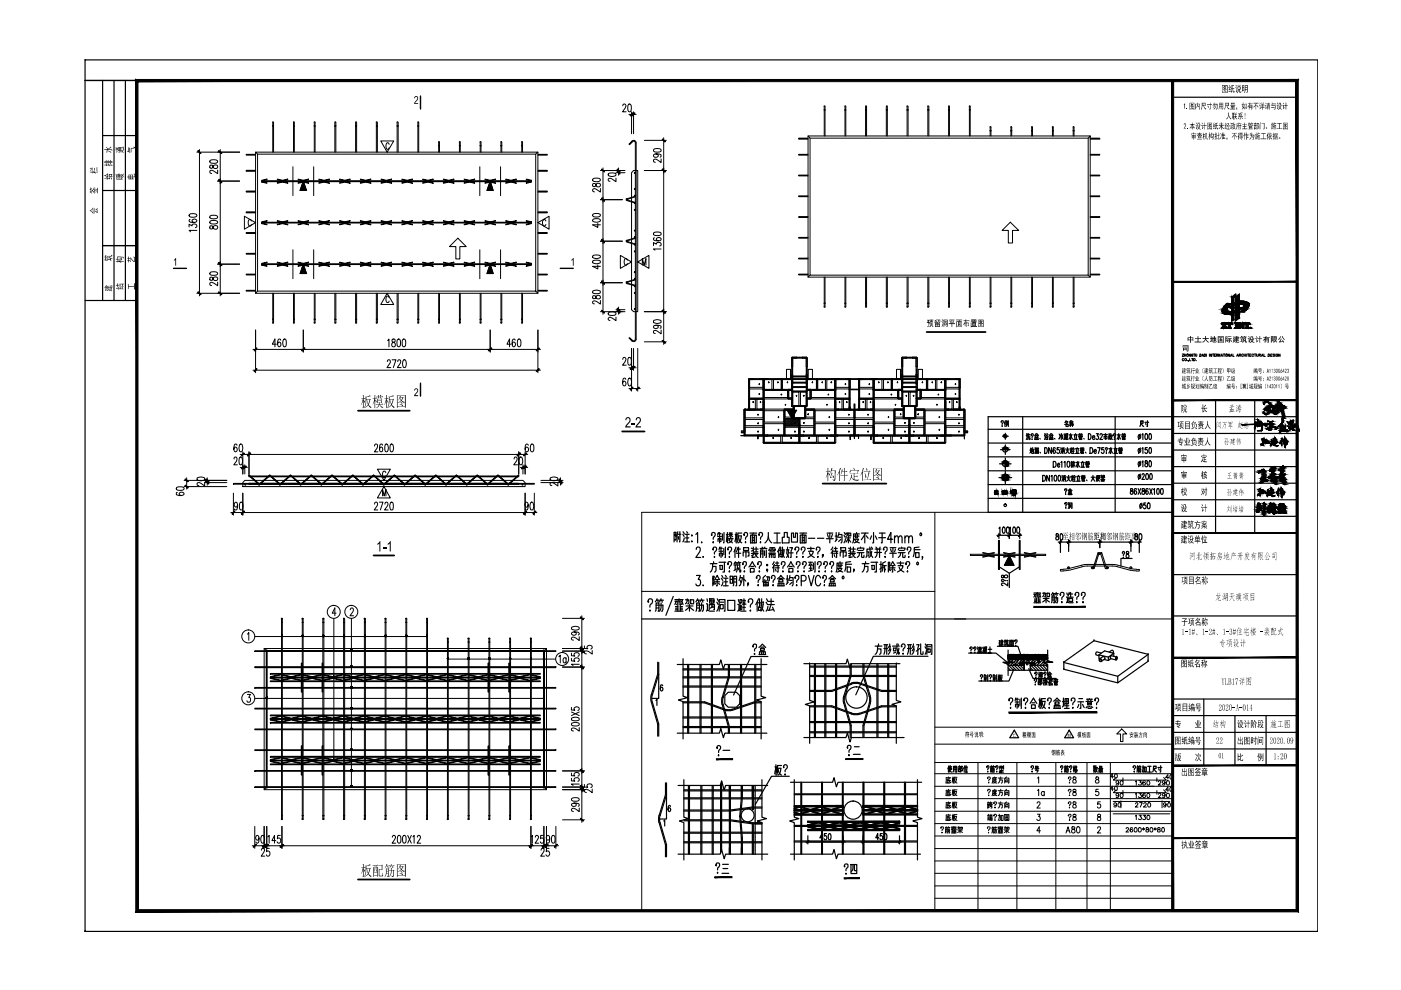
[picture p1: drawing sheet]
<svg xmlns="http://www.w3.org/2000/svg" width="297mm" height="210mm" viewBox="0 0 297 210" stroke-linecap="round" stroke-linejoin="round" font-family="sans-serif">
<g fill="none" stroke="#000" stroke-width=".21">
<path d="M199.5 175.5v.1a.28 .28 0 0 1 .2-.3 .28 .28 0 0 1 .3 .2 .28 .28 0 0 1-.2 .4l-.1 .2M199.7 176.5h.1M200.4 176.6l.1-.9h.3l-.1 .9M200.5 175.9h.3M200.5 176.2h.3M200.5 175.4h.4M200.6 175.3l-.2 .3M200.7 166h.7M200.7 171.3h.7M200.7 173.9h.7M200.7 175.4l.1 .2M200.7 168.7h.7"/>
<path d="M200.8 165.5h.7M200.8 170.8h.7M200.8 173.4h.7M200.8 168.1h.7M200.9 175.9h.4l-.1 .7M201 175.4h.4M201.1 164.7v.2M201.1 167.3v.3M201.1 170v.2M201.1 172.6v.2M201.1 175.7l-.2 .9M201.1 175.3l-.2 .3"/>
<path d="M201.2 165.1l.1 .6 .2 .2v-.1M201.2 165.8l-.5 .1M201.2 170.4v.4l.3 .4v-.1M201.2 171.1l-.5 .1M201.2 173.1l.1 .6 .2 .1M201.2 173.8l-.5 .1M201.2 167.8l.1 .6 .2 .2v-.1M201.2 168.5l-.5 .1M201.2 175.4l.1 .2M201.4 165.1l-.6 .1v.7M201.4 170.3l-.6 .2v.7M201.4 173l-.6 .1v.7"/>
<path d="M201.4 167.7l-.6 .2v.6M201.5 164.9h-.9l-.1 1.1M201.5 170.2h-.9l-.1 1.1M201.5 172.8h-.9l-.1 1.1M201.5 167.6h-.9l-.1 1.1M201.7 175.5h.3l-.1 .4M201.7 176.6h1M201.7 175.3h1M201.8 176.3h.3M201.8 176.4h.3M201.8 176.1h.3M201.9 175.5l-.2 .4"/>
<path d="M201.9 165h.3M201.9 170.3h.3M201.9 172.9h.3M201.9 167.6h.3M202.1 164.7v1.3M202.1 167.3v1.4M202.1 170v1.3M202.1 172.6v1.3M202.1 176v.6M202.1 175.4l.1 .2M202.2 165.7l-.1-.7-.3 .9M202.2 171l-.1-.7-.3 .9"/>
<path d="M202.2 173.6l-.1-.7-.3 .9M202.2 168.3l-.1-.7-.3 .9M202.2 175.3h.1M202.3 165.1h.5l-.2 .6-.2 .3M202.3 170.4h.5l-.2 .6-.2 .3M202.3 173.1h.5l-.2 .6-.2 .2M202.3 167.8h.5l-.2 .6-.2 .3M202.4 165.3l.2 .5 .3 .2M202.4 170.5l.2 .6 .3 .2M202.4 173.2l.2 .5 .3 .2M202.4 167.9l.2 .5 .3 .3M202.4 175.4l-.2 .5"/>
<path d="M202.4 176.3h.3M202.4 176.4h.3M202.4 176.1h.3M202.4 176v.6M202.6 175.5l.1 .4M202.6 175.8l-.2 .1M202.7 175.4l-.3 .1v.4M202.9 164.8h-.6l-.2 1.2M202.9 170.1h-.6l-.2 1.2M202.9 172.7h-.6l-.2 1.2M202.9 167.5h-.6l-.2 1.2M203 176.5l.5-.4 .5 .4"/>
<path d="M203 175.4h.5v.4h-.2M203.1 176h.9M203.2 175.3v.4l-.2 .1M203.5 175.9v.7M203.7 175.4h.3v.4h-.3zM209.4 175.5l-.1 .1a.3 .3 0 0 1 .3-.3 .3 .3 0 0 1 .3 .3l-.3 .5M209.4 172.9h.4M209.4 165a.29 .29 0 0 1 .2-.3 .29 .29 0 0 1 .4 .2 .29 .29 0 0 1-.2 .4l-.2 .3M209.4 170.1h.3v.5h-.3zM209.4 167.6v.1a.31 .31 0 0 1 .2-.4 .31 .31 0 0 1 .4 .3 .31 .31 0 0 1-.2 .3l-.2 .3M209.4 170.7v.6M209.5 173.1v.6"/>
<path d="M209.6 176.5h.1M209.6 170.6v.6M209.6 172.6v.3M209.6 170.8h.7M209.6 168.6h.1M209.6 165.9v.1zM209.7 173.1l-.1 .6M209.8 171.2l-.4 .1M209.8 170.2h.6M209.8 173.8l-.4 .1M209.8 173.2h.6M209.8 173.9v-.5h.6l-.1 .5"/>
<path d="M209.9 172.8v.2h.4v-.2M209.9 170.6h.4M210 170.8l-.1 .2h.4v.3h-.2M210 173.4v.5M210.1 170.2l.3 .4M210.1 170l-.3 .6M210.1 173.2l-.2 .2M210.1 172.6v.4M210.2 173.4v.5M210.3 176.6l.1-.9h.3v.9h-.1M210.4 175.9h.8v.5l-.1 .2M210.4 176.2h.3"/>
<path d="M210.4 175.4h.4M210.5 175.3l-.2 .3M210.5 165.6h.7l-.3 .3-.4 .1M210.5 168.2h.7l-.7 .5M210.5 165.2h.8M210.5 167.9h.8M210.6 175.4l.1 .2M210.6 165.6l.3 .3 .4 .1M210.6 168.2l.3 .3 .4 .2M210.7 165v.4h.4v-.4M210.7 170.3a.29 .29 0 0 1 .2-.3 .29 .29 0 0 1 .4 .2 .29 .29 0 0 1-.2 .4l-.2 .3M210.7 172.9v.1a.28 .28 0 0 1 .3-.3 .28 .28 0 0 1 .3 .3l-.4 .5"/>
<path d="M210.7 167.6v.5h.4v-.5M210.9 171.2h.1zM210.9 164.7v.2M210.9 167.3v.3M210.9 173.8v.1zM210.9 175.4h.4M211 175.7v.6l-.2 .3M211 175.3l-.2 .3M211.1 175.4l.1 .2M211.3 164.9h-.8l-.2 1.1M211.3 167.6h-.8l-.2 1.1M211.6 175.5h.3l-.1 .4"/>
<path d="M211.6 176.6h1M211.6 175.3h1M211.6 172.9h.5v1h-.2M211.6 165h1.1M211.6 170.3h1.1M211.6 167.6h1.1M211.7 176.3h.3M211.7 176.4h.3M211.7 176.1h.3M211.8 175.5l-.2 .4M211.9 172.6l-.3 1.3M212 176v.6"/>
<path d="M212 175.4l.1 .2M212 165.4h.5v.5l-.2 .1M212 165a.99 .99 0 0 1-.4 1M212 170.6h.5v.6l-.2 .1M212 170.3a.99 .99 0 0 1-.4 1M212 168h.5v.5l-.2 .2M212 167.6l-.1 .7-.3 .4M212.1 175.3h.1M212.2 164.7v.3M212.2 167.3v.3M212.2 170v.3M212.3 175.4l-.2 .5"/>
<path d="M212.3 176.3h.3M212.3 176.4h.3M212.3 176.1h.3M212.3 176v.6M212.3 172.9h.4v1h-.4zM212.5 175.5l.1 .4M212.5 175.8l-.2 .1M212.6 175.4l-.3 .1v.4M212.9 176.5l.5-.4 .6 .4M212.9 175.4h.5v.4h-.2M213 176h.9M213 166v-1h.9v1h-.1"/>
<path d="M213 171.3v-1h.9v1h-.1M213 172.7h.9v1.2h-.9zM213 168.7v-1.1h.9v1.1h-.1M213.1 175.3l-.2 .5M213.2 173h.6M213.2 165.4h.5v.4h-.5zM213.2 170.6h.5v.5h-.5zM213.2 168h.5v.4h-.5zM213.3 173.4h.4v.4h-.4zM213.4 164.7l-.3 .3M213.4 170l-.3 .3M213.4 167.3l-.3 .3"/>
<path d="M213.4 175.9v.7M213.5 172.8v.6M213.6 175.4h.4v.4h-.4zM219.9 170.3l.1-.2 .3-.1 .2 .4-.7 .9h.8M220 165l.2-.3v1.3M220 172.6h.5l-.3 .5a.4 .4 0 0 1 .3 .7 .4 .4 0 0 1-.7-.1M220 167.6l.2-.3v1.4M220.6 176.1h-.8l.5-.8v1.3M221.4 168l-.1-.1a.41 .41 0 0 0-.5 .3 .41 .41 0 0 0 .5 .4l.1-.1M221.4 167.8v.9M226 176.6l.4-1.3 .5 1.3M226.2 176.1h.5"/>
<path d="M226.6 165v.1l-.1-.1 .2-.3a.34 .34 0 0 1 .4 .3 .34 .34 0 0 1-.3 .4v.2M226.6 170.3v.1l-.1-.1a.29 .29 0 0 1 .2-.3 .29 .29 0 0 1 .4 .2 .29 .29 0 0 1-.2 .4l-.1 .3M226.6 172.9v.1l-.1-.1 .2-.3a.36 .36 0 0 1 .4 .4 .36 .36 0 0 1-.3 .4v.1M226.6 167.6v.1l-.1-.1 .2-.3a.36 .36 0 0 1 .4 .4 .36 .36 0 0 1-.3 .4v.1M226.7 171.2h.1zM226.7 173.9h.1zM226.7 168.6h.1zM226.8 165.9v.1zM227.3 175.3v.4a.49 .49 0 0 1 .6 .3 .49 .49 0 0 1-.2 .6 .43 .43 0 0 1-.5-.4 .43 .43 0 0 1 .5-.4l.2-.2-.1-.3zM227.5 164.8v.3a.49 .49 0 0 1 .6 .3 .49 .49 0 0 1-.2 .6 .42 .42 0 0 1-.5-.4 .42 .42 0 0 1 .6-.4l.1-.4zM227.5 170.1v.3a.49 .49 0 0 1 .6 .3 .49 .49 0 0 1-.2 .6 .42 .42 0 0 1-.5-.4 .42 .42 0 0 1 .6-.4l.1-.2v-.2zM227.5 172.7v.4a.47 .47 0 0 1 .6 .3 .47 .47 0 0 1-.2 .5 .42 .42 0 0 1-.5-.4 .42 .42 0 0 1 .6-.4l.1-.1v-.3z"/>
<path d="M227.5 167.4v.4a.49 .49 0 0 1 .6 .3 .49 .49 0 0 1-.2 .6 .43 .43 0 0 1-.5-.5 .43 .43 0 0 1 .6-.3l.1-.2v-.3zM228.4 175.3h.2a.71 .71 0 0 1 .4 .7 .71 .71 0 0 1-.4 .6l-.4-.6zM232.4 164.8v.3a.49 .49 0 0 1 .5 .3 .49 .49 0 0 1-.2 .6 .42 .42 0 0 1-.5-.4 .42 .42 0 0 1 .6-.4l.2-.2-.1-.2zM232.7 175.6l.2-.3h.4v.5l-.6 .8h.7M232.7 172.7v.4a.47 .47 0 0 1 .6 .3 .47 .47 0 0 1-.2 .5 .42 .42 0 0 1-.5-.4 .42 .42 0 0 1 .6-.4l.1-.1v-.3zM232.9 167.3h-.5l-.1 .6a.41 .41 0 0 1 .6 .1 .41 .41 0 0 1-.1 .6 .41 .41 0 0 1-.6-.2M233.3 170h-.6v.6a.4 .4 0 0 1 .6 0 .4 .4 0 0 1-.1 .6 .4 .4 0 0 1-.5-.1M236 169.9h12M236 172.6h12M236.1 164.7h-.7l.4-.7v1M236.1 167.3h-.7l.4-.6v.9M236.4 164.1a.44 .44 0 0 1 .6 .3 .44 .44 0 0 1-.4 .6l-.3-.2z"/>
<path d="M236.4 166.8l.2-.1a.45 .45 0 0 1 .3 .5 .45 .45 0 0 1-.5 .4l-.1-.4zM236.6 164.8l-.5 .6h11.2l-.6-.6M236.6 167.5l-.5 .6h11.2l-.6-.6M236.7 170.5a.29 .29 0 0 1-.3 .3 .29 .29 0 0 1-.2-.5l.2-.1a.46 .46 0 0 1 .3 .5 .46 .46 0 0 1-.5 .4v-.1M237.2 170.3a.41 .41 0 0 1 .5 .4 .41 .41 0 0 1-.5 .4l-.2-.4zM237.2 165.9a.3 .3 0 0 1-.4 .2 .3 .3 0 0 1-.2-.4 .3 .3 0 0 1 .5-.1 .47 .47 0 0 1 .1 .6 .47 .47 0 0 1-.5 .2l-.1-.1M237.2 168.5a.29 .29 0 0 1-.4 .2 .29 .29 0 0 1-.2-.4l.3-.1a.46 .46 0 0 1 .3 .5 .46 .46 0 0 1-.5 .4l-.1-.1M237.5 166.7h7.2M237.6 165.6a.43 .43 0 0 1 .5 .4 .43 .43 0 0 1-.5 .4l-.1-.3zM237.6 168.2a.43 .43 0 0 1 .5 .5 .43 .43 0 0 1-.5 .4l-.1-.4zM237.7 169.8v1.5M238.1 164.9v.8"/>
<path d="M238.1 167.6v.8M238.8 175.7l.1-.2 .3 .1v.3l-.5 .5h.6M240.1 175.6v-.1a.41 .41 0 0 0-.5 .4 .41 .41 0 0 0 .5 .4 .28 .28 0 0 0-.1-.4 .28 .28 0 0 0-.4 .2M240.6 175.5a.43 .43 0 0 1 .5 .4 .43 .43 0 0 1-.5 .5l-.1-.4zM240.7 173l.2-.2v1M240.7 165.7l.2-.2v1M240.7 168.4l.2-.2v.9M240.7 170.4l.2-.2 .4 .2-.6 .7h.6M241.5 175.5a.43 .43 0 0 1 .5 .4 .43 .43 0 0 1-.5 .5l-.2-.4zM241.5 165.5h.5l-.3 .4a.31 .31 0 0 1 .3 .5 .31 .31 0 0 1-.5 0l-.1-.1M241.5 168.2h.5l-.3 .3h.2a.33 .33 0 0 1 0 .6 .33 .33 0 0 1-.5-.2M241.5 172.8h.5l-.3 .4h.2a.33 .33 0 0 1 0 .5 .33 .33 0 0 1-.5-.1"/>
<path d="M241.6 170.2h.6l-.4 .9M242.2 175.6l.5 .3M242.4 172.8h.5l-.3 .4h.1a.33 .33 0 0 1 .1 .5 .33 .33 0 0 1-.5-.1M242.4 175.5v.5M242.5 170.4l.2-.2 .3 .2-.6 .7h.7M242.7 175.6l-.5 .3M242.8 165.7v-.1a.42 .42 0 0 0-.6 .4 .42 .42 0 0 0 .6 .3l.1-.1a.3 .3 0 0 0-.3-.3 .3 .3 0 0 0-.3 .3M242.8 168.3v-.1a.43 .43 0 0 0-.5 .4 .43 .43 0 0 0 .4 .5 .3 .3 0 0 0 0-.5 .3 .3 0 0 0-.4 .2M243 175.5v.3l.5 .3a.3 .3 0 0 1-.3 .3 .3 .3 0 0 1-.2-.3l.5-.4v-.2zM243.3 172.9l.1-.1a.45 .45 0 0 1 .4 .6 .45 .45 0 0 1-.5 .3l-.1-.3zM243.3 165.6a.43 .43 0 0 1 .5 .4 .43 .43 0 0 1-.5 .4l-.1-.3zM243.3 168.2a.43 .43 0 0 1 .5 .5 .43 .43 0 0 1-.5 .4l-.1-.4z"/>
<path d="M243.5 170.3a.41 .41 0 0 1 .5 .4 .41 .41 0 0 1-.5 .4l-.2-.4zM243.9 175.5a.43 .43 0 0 1 .5 .4 .43 .43 0 0 1-.5 .5l-.1-.4zM244.7 175.6l.5 .3M244.9 175.5v.5M245.2 175.6l-.5 .3M245.3 164.9v.8M245.3 167.6v.8M245.5 175.5v.3l.5 .3a.3 .3 0 0 1-.3 .3 .3 .3 0 0 1-.3-.3l.6-.4-.1-.2zM245.6 165.8l.1-.2a.28 .28 0 0 1 .4 .1 .28 .28 0 0 1-.1 .3l-.4 .5h.6M245.6 168.4l.2-.2 .3 .2-.5 .7h.6M246.4 169.8v1.5M246.4 175.5a.43 .43 0 0 1 .5 .4 .43 .43 0 0 1-.5 .5l-.1-.4z"/>
<path d="M247 165.9a.29 .29 0 0 1-.4 .2 .29 .29 0 0 1-.1-.4l.1-.1a.43 .43 0 0 1 .4 .4 .43 .43 0 0 1-.5 .4v-.1M247 168.5a.3 .3 0 0 1-.4 .2 .3 .3 0 0 1-.1-.4 .3 .3 0 0 1 .5 0l-.1 .8-.4-.1M247.2 170.5a.28 .28 0 0 1-.4 .3 .28 .28 0 0 1-.1-.5 .28 .28 0 0 1 .5 0l-.1 .8-.4-.1M247.4 165.6a.43 .43 0 0 1 .5 .4 .43 .43 0 0 1-.5 .4l-.1-.3zM247.4 168.2a.43 .43 0 0 1 .6 .5 .43 .43 0 0 1-.6 .4l-.1-.4zM247.7 170.3a.44 .44 0 0 1 .5 .3 .44 .44 0 0 1-.3 .5l-.3-.2zM247.8 164.8h-.7l.5-.5v.9M247.8 167.5h-.7l.5-.6v.9M248.2 164.3h.1a.45 .45 0 0 1 .4 .5 .45 .45 0 0 1-.5 .3l-.2-.3zM248.2 166.9a.43 .43 0 0 1 .5 .4 .43 .43 0 0 1-.5 .5l-.2-.4z"/>
</g>
<g fill="#000">
<path d="M204.3 67.9h.4l.1-.2v.2h.7v.2h-.7l-.2 .3h.3l.1-.2v.2h.4v.7h-.3l.2-.1v-.5h-.3l-.1 .8v-.8h-.2v.7h-.1v-.7l-.3 .4-.1-.1 .4-.7h-.3zM132.8 88.6l.5-.2 .4 .4-.1 .7-.8 .8 .9 .1v.2h-1.2l.1-.3 .7-.8 .2-.5a.35 .35 0 0 0-.4-.4 .35 .35 0 0 0-.3 .5h-.2zM133.9 89.7h.7v.3h-.7zM134.9 88.6l.3-.2h.3l.3 .3v.6l-.8 1.1h.9v.2h-1.2l1-1.6a.35 .35 0 0 0-.4-.3 .35 .35 0 0 0-.3 .4h-.3zM80.5 114.7h.1v2.2h-.2v-1.7l-.4 .3v-.2zM81.2 116h.7v.3h-.7zM82.7 114.8l.1-.1v2.2h-.2v-1.7l-.4 .3v-.2z"/>
<path d="M197.1 67.8h.8v.1h-.4v.2h.3v.9l-.1-.8h-.4v.8h-.2v-.9h.3v-.2h-.3zM196.6 67.8h.5l-.2 .4 .2 .1v.2l-.1 .2v-.2h-.1l-.1 .8-.2-.1h.2v-.7h-.3v-.2h.4l-.3-.1 .3-.3h-.3zM197.4 68.3l.1 .1v.5l-.4 .4-.1-.1 .4-.3zM197.5 69h.1l.3 .2-.1 .1z"/>
<path d="M198.2 67.9l.6-.1-.5 .2v.3l.2-.1v-.2l.2 .3a.31 .31 0 0 0 .2-.2 .31 .31 0 0 0-.1-.3h.5v.3a.2 .2 0 0 1 0 .3 .2 .2 0 0 1-.3-.1h.2l.1-.4h-.2l-.3 .6h-.6zM198.2 68.5h1.1v.8h-1.1zM198.8 68.7v.1h.3v-.1zM198.4 68.7v.1h.3v-.1zM198.8 68.9v.2h.3v-.2zM198.4 68.9v.2h.3v-.2z"/>
<path d="M199.7 67.8h.2l.1 .2-.1 .1zM200.1 67.8h.8l-.1 1.5-.2-.1h.2v-1.3h-.6v1.4h-.1zM200.2 68.1h.5v.1h-.5zM199.6 68.2l.1-.1 .2 .3v.1zM200.3 68.4h.4v.6h-.4zM200.4 68.5v.3h.2v-.3zM199.9 68.6l.1 .1-.3 .6z"/>
<path d="M201.3 67.8h1.1v.1h-.5v.6h.6v.2h-.6v.6h-.1v-.6h-.6v-.2h.6v-.6h-.5zM202.2 67.9l.1 .2-.2 .4-.2-.1zM201.3 68l.1-.1 .3 .6h-.2z"/>
<path d="M202.7 67.8h1.3v.1h-.5l-.1 .1 .5 .1v1.2l-.1-.1h-.9l-.1 .2v-1.3h.5v-.2h-.6zM203.6 68.2v.9h.2v-.9zM203.2 68.2v.2h.3v-.2zM202.9 68.2v.9h.2v-.9zM203.2 68.5v.2h.3v-.2zM203.2 68.9v.2h.3v-.2z"/>
<path d="M205.9 67.7h1.1v.4l-.5 .1h.6v.1h-.6l.4 .1v.7h-.8v-.7l.3-.1h-.6v-.1l.7-.1h-.6zM206.7 67.9v.1h.2v-.1zM206.3 67.9v.1h.2v-.1zM206 67.9v.1h.2v-.1zM206.2 68.5l.6 .1zM206.2 68.7l.6 .1zM206.2 68.9l.6 .1zM205.8 68.5h.2v.6h1.1v.2l-1.3 .1z"/>
<path d="M207.4 67.8h1.1v1.5l-.1-.1h-.9l-.1 .1zM207.9 67.9v.1h.4v.2a.19 .19 0 0 0-.2 .3 .19 .19 0 0 0 .3 0v-.6zM207.5 67.9v1.2h.5l-.2-.4 .3 .3-.1 .1h.4v-.5l-.5-.1-.3 .2-.1-.2 .4-.1-.4-.1 .3-.4zM207.9 68.6l.3 .1-.1 .2zM207.8 68.2l.2 .2 .2-.2z"/>
<path d="M77.5 84l.2 .2 .7-.4 .2 .2-.9 .2v.5h.7v-.2l.2 .2-.3 .7a.64 .64 0 0 0 .5 1 .39 .39 0 0 1-.6-.3l-.1-.2-.8 .6 .5-.4a.78 .78 0 0 0 0-1l-.1-.3-.1 1.1-.5 .6 .4-.9zM77.8 84.8l.3 .8 .3-.8zM76.9 83.7l.3 .2-.1 .6 .2-.2 .2 .2h-.4l.3 .8-.3-.4v1.6l-.2 .1 .1-1.6-.5 .9 .4-1.2v-.2h-.4h.5z"/>
<path d="M79.4 83.7l.2 .1-.1 .6 .3-.1 .1 .2h-.4l.1 .3a.29 .29 0 0 1 .2 .2 .29 .29 0 0 1 0 .3l-.3-.4v1.6h-.1v-1.5l-.4 .8 .4-1.1v-.2l-.4-.1h.4zM79.8 84.1h.4v-.4l.2 .1-.1 .3h.3v-.4l.3 .1-.2 .3 .4-.1 .1 .2h-.5l-.1 .3v-.3h-.3l-.1 .3v-.3h-.4zM80 84.5l.8 .1 .1-.1 .1 .1v.8l-.1 .1v-.2h-.4v.4l.6-.1 .2 .2h-.7l.2 .3 .4 .2a.21 .21 0 0 1-.2 .2 .21 .21 0 0 1-.2-.2l-.3-.5-.4 .6-.5 .2 .6-.5 .1-.3h-.5l-.1-.1h.6v-.4l-.3 .2zM80.1 84.6v.3h.8v-.3zM80.1 85v.3h.8v-.3z"/>
<path d="M82.4 84l.2 .2 .8-.4 .1 .2-.9 .2v.5h.7l.1-.2 .1 .2-.3 .9a.36 .36 0 0 0 .2 .5l.3 .3-.3 .1-.2-.3a.22 .22 0 0 0-.2-.3 .22 .22 0 0 0-.2 .3l-.6 .3 .7-.7-.3-1-.1 1.1-.5 .6 .4-.9zM82.7 84.8l.2 .5a.17 .17 0 0 0 0 .2 .17 .17 0 0 0 .2 .1 .17 .17 0 0 0 0-.3l.2-.5zM81.9 83.7l.2 .2-.1 .6 .2-.2 .2 .2h-.4l.3 .9-.3-.5v1.6l-.1 .1v-1.6l-.4 .9 .3-1.2v-.2h-.3h.4z"/>
<path d="M84.2 83.8l1.7 .1v-.2l.2 .2-.1 2.5-.1 .1v-.2h-1.6l-.1 .2zM84.3 83.9v1.5l.5-.3a.41 .41 0 0 0 0-.7l-.4 .5 .4-1zM84.8 83.9l.2 .2-.2 .1h.6l.2 .1-.3 .3a.32 .32 0 0 0 0 .4 .32 .32 0 0 0 .3 .2h.3a.39 .39 0 0 1-.7-.1l-.2-.1-.7 .5v.7h1.6v-2.3zM84.8 84.3l.1 .2a.18 .18 0 0 0 .2 .3 .18 .18 0 0 0 .2-.3v-.2zM84.9 85.3h.3l.1 .3zM84.7 85.7l.4 .1a.21 .21 0 0 1 .3 0 .21 .21 0 0 1-.1 .3z"/>
<path d="M176.3 99.2l.2 .2-.2 .4 .8-.1 .1 .2-.1 1.9a.23 .23 0 0 1-.3 .2 .23 .23 0 0 1-.2-.2l-.1-.1a.39 .39 0 0 0 .5-.1 .39 .39 0 0 0 0-.5v-1.2h-.7l-.4 .6zM176.3 100.2l.2 .1-.4 .8h.5l-.1-.4 .3 .4-.1 .2v-.2l-.6 .2-.1-.2zM175.5 99.2l.2 .1-.1 .6 .3-.1 .1 .2h-.4v.3l.3 .2v.3l-.3-.4v1.5l-.1 .1v-1.5l-.4 .8 .4-1.3-.5-.1h.5z"/>
<path d="M178.5 99.5l.2 .1-.2 .4h.4v-.8l.3 .1-.1 .7 .4-.1 .2 .2h-.6v.7l.5-.2 .1 .2h-.6v1.1l-.2 .1v-1.2l-.6 .1-.1-.1h.7v-.7h-.4l-.3 .5zM178.1 99.2l.2 .2-.3 .5 .1 .2v1.8l-.2 .1v-1.8l-.4 .5z"/>
<path d="M185.1 99.2l.2 .2h1.5l.1-.2 .1 .2v2.5l-.2 .1v-.3h-1.5l-.2 .3zM185.3 99.4v1.5l.7-.6-.2-.4-.4 .4 .4-.9zM185.8 99.4l.2 .1-.2 .2h.5l.1-.1 .1 .2-.1 .2a.35 .35 0 0 0-.2 .5 .35 .35 0 0 0 .4 .2l.2 .1-.2 .1-.4-.3a.41 .41 0 0 0-.6 .2l-.3 .2v.6h1.5v-2.2zM185.8 99.8l.1 .2a.17 .17 0 0 0 .1 .2 .17 .17 0 0 0 .2-.2l.1-.2zM185.8 100.7l.1 .1a.23 .23 0 0 1 .3 0 .23 .23 0 0 1 0 .3zM185.7 101.1l.4 .1a.26 .26 0 0 1 .2 .1 .26 .26 0 0 1 .1 .3z"/>
<path d="M180.2 100.3h1.5l.1-.1 .2 .2h-.9v.6h.5l.1-.2 .2 .2h-.8v.7h1.1l-.3 .2h-.8l-.5-.7-.6 .8 .4-.8 .1-.6 .2 .2-.1 .4 .4 .4v-1.2zM180.9 99.2l.3 .2-.1 .3zM180.3 99.6v.1h1.6v-.1l.2 .3-.4 .2 .2-.3h-1.6v.3l-.2 .1z"/>
<path d="M183 99.2l.2 .2-.3 .6 .1 .1v1.8l-.2 .1v-1.8l-.4 .6zM183.6 99.2l.3 .3-.1 .3zM183.1 99.9h1.2l.1-.2 .2 .3h-1.4zM183.3 100.2l.3 .7v.5zM184.2 100.1l.2 .2-.5 1.4h.5l.1-.1 .2 .2h-1.6l-.1-.1h.9z"/>
<path d="M77.5 183.5l.3 .1 .6-.4 .2 .3-.9 .1v.5h.7v-.1l.2 .2-.3 .7a.59 .59 0 0 0 .5 .9l-.3 .1-.4-.6-.8 .6 .7-.7-.3-1-.1 1.1-.5 .7 .4-1zM77.8 184.2l.3 .9 .3-.9zM76.9 183.2l.3 .1-.1 .6 .2-.1 .2 .2h-.4v.3a.29 .29 0 0 1 .3 .2 .29 .29 0 0 1-.1 .3l-.2-.4v1.5l-.2 .1 .1-1.5-.5 .8 .4-1.2v-.1l-.4-.1h.5z"/>
<path d="M80.3 183.4h.6l.1-.1 .2 .2-.1 .9h-.7v1.2l.6 .1 .2-.6 .1 .5-.1 .2h-.8l-.1-.1v-1.5l.6 .1v-.8l-.6 .1zM79 183.4h1l.1-.1 .1 .2h-.4v.4l.2-.1 .2 .1-.1 1.9-.1 .1v-.3h-.7l-.1 .3v-2.1l.3 .1v-.4l-.4 .1zM79.5 183.5v.4h.2v-.4zM79.8 183.9v.7h.2v-.7zM79.5 183.9l-.2 1.1h.7v-.3h-.3v-.8zM79.3 183.9v.9l.2-.7v-.2zM79.3 185.1v.4h.7v-.4z"/>
<path d="M81.8 184.1l.2 .1 .4-.1 .1 .1-.1 1.5a.18 .18 0 0 1-.1 .2 .18 .18 0 0 1-.2-.1l-.1-.1h.3v-.5h-.3l-.2 .5-.3 .3 .3-.7zM82 184.3v.4h.3v-.4zM82 184.7v.4h.3v-.4zM82.9 184l.2 .1-.1 .4 .5-.1 .1 .1-.1 1.1a.28 .28 0 0 1-.2 .4 .28 .28 0 0 1-.3-.3h.4v-1.1h-.4l-.1 .9-.5 .5 .5-1a.24 .24 0 0 0 0-.3 .24 .24 0 0 0-.3-.1l-.1-.1h.4zM82 183.2l.2 .1-.2 .3h.5v-.2l.2 .2h-.5l.1 .2v.3a.29 .29 0 0 0-.3-.4 .29 .29 0 0 0-.3 .3l-.1 .1zM82.9 183.2l.2 .1-.2 .3 .6-.2 .2 .2h-.6l.3 .3-.1 .2-.2-.5h-.2l-.4 .5z"/>
<path d="M84.2 183.2l1.7 .1v-.1l.2 .1-.1 2.5-.1 .1v-.2h-1.6l-.1 .3zM84.3 183.4v1.5l.4-.3a.29 .29 0 0 0 .3-.2 .29 .29 0 0 0-.1-.3l-.1-.3-.4 .5 .4-.9zM84.8 183.4l.2 .1-.2 .2 .6-.1 .2 .2-.3 .3a.22 .22 0 0 0-.1 .3 .22 .22 0 0 0 .3 .1l.4 .2-.3 .2-.3-.2a.47 .47 0 0 0-.8 .1l-.2 .1v.7h1.6v-2.2zM84.8 183.8l.1 .1a.2 .2 0 0 0 0 .2 .2 .2 0 0 0 .3 0l.1-.3zM84.9 184.7h.1a.18 .18 0 0 1 .2 .1 .18 .18 0 0 1 0 .2zM84.7 185.1l.6 .2 .1 .2z"/>
</g>
<path d="M196.5 70.4h12.5M75.9 87.1h11M131.9 91.5h4.8M79.2 117.8h4.4M174.4 102.5h13.5M75.9 186.5h11" fill="none" stroke="#000" stroke-width=".38"/>
<g fill="none" stroke="#000" stroke-width=".21">
<path d="M64.3 38.4l.7 2h-1.4zM80.7 29.9h2.8l-1.4 2.4zM82.5 30.6l-.2-.3a.79 .79 0 0 0-.3 1.3l.3 .1 .2-.4M103.9 38.4l.7 2h-1.3zM51.8 45.8l2.4 1.4-2.4 1.4zM53.3 46.9l-.2-.4a.75 .75 0 0 0-.5 .7 .75 .75 0 0 0 .5 .7l.2-.3M64.3 56l.7 2h-1.4zM97.1 50.5l1.7 1.8h-1.3v2.6h-.9v-2.6h-1.3zM103.9 56l.7 2h-1.3zM114 47.2l2.4-1.4v2.8zM115.7 46.9l-.2-.4a.75 .75 0 0 0-.5 .7 .75 .75 0 0 0 .5 .7l.2-.3M131.5 54.1l2.4 1.4-2.4 1.4z"/>
<path d="M133 55.2l-.2-.4a.79 .79 0 0 0-.3 1.3l.3 .1 .2-.3M135.2 55.5l2.4-1.4v2.8zM136.2 56.2v-1.4l.4 1.4 .3-1.4v1.4M214.2 47.1l1.8 1.8h-1.3v2.6h-.9v-2.6h-1.3zM82.1 62.2l1.4 2.4h-2.8zM82.5 63.1a.36 .36 0 0 0-.4-.3 .36 .36 0 0 0-.3 .5l.2 .8h.3l.2-.3M80 99.5h2.8l-1.4 2.4zM166.9 87h2l-1 1.7zM81.1 105.2v-1.4l.3 1.4 .4-1.4v1.4M81.4 103.2l1.4 2.4h-2.8zM81.8 100.2l-.2-.3a.76 .76 0 0 0-.3 1.3h.4l.1-.3"/>
</g>
<g fill="none" stroke="#000" stroke-width=".21">
<path d="M166.3 88.7h3.1l.1 1.6h-3.2zM166.5 88.7l-.2 .2M166.7 88.7l-.4 .4M166.9 88.7l-.6 .6M167.1 88.7l-.8 .8M167.3 88.7l-1 1M167.6 88.7l-1.3 1.3M167.8 88.7l-1.5 1.5M168 88.7l-1.6 1.6M168.2 88.7l-1.6 1.6M168.4 88.7l-1.6 1.6M168.7 88.7l-1.7 1.6"/>
<path d="M168.9 88.7l-1.6 1.6M169.1 88.7l-1.6 1.6M169.3 88.7l-1.6 1.6M169.5 88.8l-1.6 1.5M169.5 89l-1.4 1.3M169.5 89.2l-1.1 1.1M169.5 89.5l-.9 .8M169.5 89.7l-.7 .6M169.5 89.9l-.5 .4M169.5 90.1l-.3 .2"/>
</g>
<path d="M64.3 38.4l.7 2h-1.4zM103.9 38.4l.7 2h-1.3zM64.3 56l.7 2h-1.4zM103.9 56l.7 2h-1.3zM166.9 87h2l-1 1.7z" fill="#000" stroke="#000" stroke-width=".21"/>
<path d="M18 12.7h.1M18 197.5h.1" fill="none" stroke="#000" stroke-width=".25"/>
<!-- layer: PUB_TITLE -->
<path d="M18 12.7h261.4v184.8h-261.4z" fill="none" stroke="#000" stroke-width=".25"/>
<path d="M29.3 192.9l-.5 .4 246-.4zM28.8 193.3l246-.4 .5 .4zM274.8 17.3v175.6l.5 .4zM274.8 17.3l.5-.5v176.5zM29.3 17.3h245.5l.5-.5zM28.8 16.8h246.5l-246 .5zM28.8 16.8l.5 176.1v-175.6zM28.8 16.8l.5 176.1-.5 .4z" fill="#000" stroke="#000" stroke-width=".21"/>
<!-- layer: TK -->
<path d="M18 17.1h11h-11M21.8 17.1v23.3M24.2 17.1v46.6M26.6 17.1v46.6M21.8 28.7h7.2M21.8 40.4v11.7h7.2h-7.2v11.6M21.8 40.4h7.2M18 63.7h11" fill="none" stroke="#000" stroke-width=".25"/>
<g fill="#000">
<path d="M251 26.2h.1a.3 .3 0 0 1 .4 .2 .3 .3 0 0 1-.2 .4l-.2 .4 .4 .1h-.5l.2-.5a.25 .25 0 0 0 .2-.4 .25 .25 0 0 0-.4 .1zM251.1 22l.1-.1v1.1h-.1v-.9l-.1 .2zM251.6 22.9l.1 .1zM251.6 27.1l.2 .2zM252.3 26.3h.4v-.3l.1 .3h.5v.1h-.4l.4 .8-.3-.2-.2-.5v.6h.3v.1h-.3l-.1 .3v-.3h-.2v-.1h.2v-.6l-.4 .8-.1-.2 .4-.7h-.3zM253.4 22h.5v-.2l.1 .2h.5l-.1 1.2-.2-.1h.1v-1h-.3v.2l.3 .4-.1 .1-.2-.4-.3 .4-.1-.1 .3-.6h-.3v1.1h-.2zM257.4 21.8h.1l-.1 .2h.8l-.2 1.2h-.1l-.1-.1h.2l.1-1h-.2l-.1 .5-.3 .6-.2-.1 .3-.3 .2-.7h-.2l-.2 .6h-.3l.4-.3 .1-.3h-.2l-.2 .4-.1-.1zM258.5 26.2h.4v-.2h.1v.2h.4v.2l-.4-.1v.3h.5v.1h-.5l.5 .5v.1l-.5-.5v.7h-.1v-.7l-.5 .5v-.1l.4-.5h-.4v-.1h.5v-.3l-.4 .1zM260.4 23.8l.2 .1v.7l.5 .6-.1 .1-.3-.3-.2-.5-.3 .7h-.2l.3-.4zM260.1 29.2h.1l-.1 .5zM262.1 22.8h.2l-.1 .5zM267.4 28.2h1v.2h-.5v1h.6v.1h-1.2v-.1h.5v-1h-.4z"/>
<path d="M268.4 26.9l.2 .4-.1 .1zM270.8 26.1h.9v.1h-.3v1.1l.5-.1v.1h-1.2v-.1l.5 .1v-1.1h-.4zM27.1 60.2h.2v.5h1.1v-.6h.2v1.3h-.2v-.6h-1.1v.5h-.2zM249.8 93h.4l.1-.2v.2h.5v.2h-.5l-.1 .2h.7v.2h-.7l-.1 .1 .6 .1-.3 .5 .3 .1-.1 .1-.5-.3v-.1a.25 .25 0 0 0 .3 .1 .25 .25 0 0 0 .2-.3h-.6l.1-.3h-.4v-.2h.4l.1-.2h-.4zM255.9 92.8h.2v.8l.6 .7-.2 .2-.5-.9-.2 .6-.3 .3-.1-.1 .4-.5zM255.9 89.3h.2v.7l.6 .8-.1 .2-.6-1-.3 .8-.2 .2-.1-.2 .5-.5zM259.2 89.6l1-.1h-.2a.31 .31 0 0 0-.3 .1 .31 .31 0 0 0-.1 .3h.4l-.2 .7a.17 .17 0 0 1 .1 .2 .17 .17 0 0 1-.3 0 .17 .17 0 0 1 0-.2l.1 .2 .1-.8a.32 .32 0 0 0-.4 .4l-.3 .4 .2-.2 .3-1zM260.3 100.3h.8h-.5l.1 .5h.3l-.3 .1v.5l.5 .1-1 .1 .4-.2v-.5h-.3l.3-.1v-.5zM265.3 117.5l.4-.1 .1-.4 .1 .1a.18 .18 0 0 0-.1 .3 .18 .18 0 0 0 .3 0h.3l-.6 .1-.2 .2h.5v1.1l-.2-.2 .2 .1v-.9h-.5v.2h.4l-.4 .1v.1h.5l-.5 .1v.5v-1.1l-.4 .5 .4-.7zM250.7 133.4l.2-.1v1.2l.1 .1h-.3l.1-.1v-1zM250.7 131.1h.9l-.4 .6h.6v.2h-.6l-.1 .8-.2-.1 .2-.1v-.6h-.6v-.2h.6v-.2l.4-.3h-.8zM251.2 133.9h.7z"/>
<path d="M252.1 133.4l.2-.1v1.2l.2 .1h-.4l.2-.1v-1zM253.6 134.3l.2 .2v.2zM255 133.4l.2-.1v1.2l.2 .1h-.4l.1-.1v-1zM255.6 133.9h.6zM256.4 133.4h.1a.39 .39 0 0 1 .4 .2 .39 .39 0 0 1-.3 .5l-.2 .4h.4l.1-.2v.3h-.6l.5-.9a.21 .21 0 0 0 0-.3 .21 .21 0 0 0-.3 0 .21 .21 0 0 0 0 .3h-.1zM257.9 134.3l.3 .2v.2zM259.1 135.5l.1 .4h.4l-.5 .1v.2h.7l-.7 .1-.1 .2h.5l-.3 .4 .2 .3-.5-.4 .3 .2 .2-.4-.4 .1v-.4h-.4l.4-.1 .1-.2-.3-.1a.3 .3 0 0 0 .3-.1 .3 .3 0 0 0 0-.3zM259.3 133.4l.3-.1v1.2l.2 .1h-.5l.2-.1v-1zM259.9 133.9h.7zM260.7 133.4a.3 .3 0 0 1 .5 .1 .3 .3 0 0 1-.2 .4l.2 .2-.1 .4a.2 .2 0 0 1-.3 .1 .2 .2 0 0 1 0-.3 .17 .17 0 0 0 .1 .3 .17 .17 0 0 0 .2-.2v-.4l-.2-.1 .2-.2a.21 .21 0 0 0 .1-.2 .21 .21 0 0 0-.3-.1 .21 .21 0 0 0-.1 .2zM260.8 125.9h.8h-.4v.1a.18 .18 0 0 0 0 .3 .18 .18 0 0 0 .3 0l.3 .1h-.6l.4 .9h.2h-.3l-.3-.9-.2 .6-.4 .4 .4-.6a.21 .21 0 0 0 .1-.3 .21 .21 0 0 0-.3 0l-.2-.1h.2a.29 .29 0 0 0 .4-.1 .29 .29 0 0 0 0-.4zM267.2 133.9h.6z"/>
<path d="M249.3 152.9h.4v-.3l.1 .3h.5v.2l-.5-.1-.1 .3h.7v.1h-.7l-.1 .2h.6l-.3 .5 .2 .2-.6-.2 .1-.2a.26 .26 0 0 0 .2 .1 .26 .26 0 0 0 .2-.2h-.5l.1-.4h-.5v-.1h.5v-.3l-.3 .1zM258.5 149.4h.4l.1 .3-.5 .8h.4l.1-.2v.4h-.6l.5-.8a.24 .24 0 0 0 0-.4 .24 .24 0 0 0-.4 0l.1 .3-.2-.1zM259.9 149.5h.1a.32 .32 0 0 1 .4 .1 .32 .32 0 0 1-.2 .5l-.3 .4h.4l.1-.2v.4h-.5l.4-.9a.21 .21 0 0 0 0-.3 .21 .21 0 0 0-.3 .1v.2l-.1-.1zM261.3 149.9l.6 .1zM262.5 156.4h.1v.4h.3v-.6h.1v.6h.4v-.4h.1v.6h-.5v.6h.4v-.5h.1v.8l-.1-.1h-1v-.7l.1 .5h.4v-.6h-.4zM262.8 149.9l.6 .1zM264.3 149.5l.2-.1v1.1l.2 .2h-.4l.2-.1v-1.1zM269.3 156.5h.1a.36 .36 0 0 1 .4 .2 .36 .36 0 0 1-.2 .4l-.3 .5h.4l.1-.2v.2h-.5l.4-.7a.22 .22 0 0 0 0-.4 .22 .22 0 0 0-.3 .2l-.1 .1zM270.1 159.8l.3-.1v1.2l.2 .1h-.5l.2-.1v-1zM270.8 156.4a.4 .4 0 0 1 .5 .3 .4 .4 0 0 1-.3 .5l-.2 .4h.3l.2-.2-.1 .2h-.5l.4-.8a.21 .21 0 0 0 0-.3 .21 .21 0 0 0-.3 .1v.2h-.1zM271 153h.8a.24 .24 0 0 0-.3 0 .24 .24 0 0 0 0 .2v.8l.6 .1-1.2 .1-.1-.1h.6v-1h-.3zM272.2 157.5l.1 .2z"/>
<path d="M250.6 163h.1v.5h.4l-.1-.7h.2v.7h.3v-.5h.1v.6h-.4v.7h.3v-.5h.2v.7l-.2-.1h-.9v-.6h.1v.5h.4v-.7h-.5zM271.6 159.8a.36 .36 0 0 1 .5 .2 .36 .36 0 0 1-.3 .4l-.2 .5h.3l.2-.2-.1 .3h-.5l.4-.9a.23 .23 0 0 0 .1-.3 .23 .23 0 0 0-.4 0 .23 .23 0 0 0 0 .3z"/>
<path d="M259.1 18h1.2v1.7h-1.2zM259.2 18.2v1.3h.9v-1.3zM259.5 18.2l.5 .1-.1 .2a.2 .2 0 0 0-.1 .3 .2 .2 0 0 0 .3 .1v.1l-.4-.2-.3 .2-.1-.1a.17 .17 0 0 0 .2-.1 .17 .17 0 0 0 0-.2l-.1 .1-.1-.1zM259.5 19.1l.3 .2v.1l-.3-.1zM259.6 18.9l.2 .1v.2zM259.5 18.5l.2 .2 .1-.2z"/>
<path d="M261 18.1l.6-.1 .1 .2h-.3v.5h.3v.1h-.3v.1l.2 .6 .1-.2a.17 .17 0 0 1 0 .2 .17 .17 0 0 1-.2 .1l-.2-.8h-.2v.6l.1-.2 .1 .2-.2 .3-.1-.1zM260.7 18l.1 .1-.2 .5h.2l.1-.3 .1 .1-.3 .6 .3-.1-.5 .2 .2-.4-.2-.1zM261.2 18.2l-.1 .5h.2v-.5zM260.5 19.4l.5-.2-.1 .2-.3 .1z"/>
<path d="M262.4 18.4h.4v-.4h.2l-.1 .4h.2v.6h-.2v.5l.2-.2v.3h-.3v-.6h-.2l-.1 .6h-.3l.4-.5-.2-.1zM261.9 18.5h.3v.8l.2-.1-.3 .4v-.9h-.2zM262.5 18.5v.3h.4v-.3zM262 18l.2 .4-.2-.3zM262.4 18h.1l.1 .4z"/>
<path d="M264 18h.5v1.5l-.2 .2 .1-.7h-.3l-.2 .7-.1-.1 .2-.6zM263.4 18.1h.4v1.2l-.3-.1v.2h-.1zM264.1 18.2v.3h.3v-.3zM264.1 18.6v.3h.3v-.3zM263.5 18.7v.3h.2v-.3zM263.5 18.2v.3h.2v-.3z"/>
<path d="M19.1 36.4h.4l.1-.1v.1h.2h-.1l.3-.2 .1 .1-.2 .1h.9v.1h-.9l.4 .2v.1l-.7-.3v.2h-.1v-.2h-.4zM19.1 35.6l.4 .2v-.3h.1v.7h-.1v-.3l-.4-.2zM20.5 35.5h.1v.8h-.1zM19.9 35.6h.2v.6h-.2zM19.1 36.1l.3-.1-.2 .2z"/>
<path d="M19.9 39.7l.2 .1-.2 .2 .2 .1v.6h-.2l.2 .3-.1 .1-.5-.6zM20.2 40h.2a.17 .17 0 0 0 .2 .1 .17 .17 0 0 0 0-.3h.1v1.2h-.1v-.7zM19.2 40.4h.1v.2l.2-.1v.1l-.2 .1 .3 .2-.1 .1-.5-.2 .2-.1zM19.2 39.8l.4 .2-.3 .1 .1 .3-.4-.2 .2-.1zM19.9 40.1l-.1 .2a.17 .17 0 0 0-.1 .2 .17 .17 0 0 0 .2 .1zM20.2 40.4l.3-.1-.3 .2zM20.2 40.7l.3-.1-.3 .2z"/>
<path d="M22.4 31.3l.2-.1 .2 .2a.42 .42 0 0 0 .7-.3l.1 .1-.2 .2-.6 .3h.9l.1 .2-.1 .1v-.2h-1.6v-.1l.7-.1zM22.6 31.9l1 .4-.1 .1-.8-.4v.3h-.1z"/>
<path d="M22.1 34.9h.4v-.1l.5 .1-.1-.1h.2v.1h.6l.1 .2h-.6v.1l-.1 .1-.1-.2h-.4l-.1 .1v-.1h-.4zM22.1 34.2h.4l-.1-.2h.2v.2h.3v-.2h.1v.2h.3v-.3h.2v.3h.3v.1h-1.7zM22.1 34.4h1.7v.1h-.3v.3h-.2v-.3h-.3v.2l-.1-.2h-.3v.3h-.2l.1-.3h-.4z"/>
<path d="M23.1 36.9h.7l-.1 .4 .1 .2h-.7zM22.1 37.1h.4l.3-.4 .1 .1-.1 .2h.1l-.1 .4 .2 .1-.1 .1-.8-.3zM22.2 37.7l.5 .2-.2-.4 .7 .3-.1-.2 .2 .1a.18 .18 0 0 1-.1 .3 .18 .18 0 0 1-.2-.1l-.2-.1 .1 .2-.2 .1-.6-.3zM23.2 37v.3h.3v-.3zM22.4 37.2l.4 .2v-.4zM23.5 37.6h.1l.1 .4-.1 .1z"/>
<path d="M24.6 31.2l.3 .3 .1-.3h.9v.2l-.2-.1v.2h.3l-.3 .1v.3h.3v.1h-1v-.3l-.2 .1-.1-.1 .2-.1-.2-.2v.6h-.1zM26 31.1h.2l-.2 1.1 .2 .1h-.9l-.2 .1 .1-.3 .8-.1zM25.4 31.3v.2h.1v-.2zM25.4 31.6v.3h.1v-.3zM25.1 31.3v.2h.1v-.2zM25.1 31.6v.3h.1v-.3zM24.6 32.2h.3l-.3 .1z"/>
<path d="M24.7 36.9l.4 .1 .1-.2v.4l.1 .1v-.5h.1v.5h.2v-.4l.4 .2 .2-.3v.1l-.2 .3 .2 .3-.2-.2-.3 .1 .4 .2-.1 .1-.4-.3-.3 .2v-.3h-.1v.2h-.1v-.4zM24.7 37.6h1.2l-.1 .3 .2 .2h-1.3zM24.5 36.9h.1l.1 .1 .1 .5-.2 .1zM25.3 37.8v.1h.4v-.1zM24.8 37.8v.1h.4v-.1zM25.7 37v.3l.2-.1zM24.8 37.2l.2 .1h-.2zM24.8 37.5h.3z"/>
<path d="M27.7 31.4l.8-.1-.2-.1a.21 .21 0 0 1 .3-.1 .21 .21 0 0 1 0 .3 .21 .21 0 0 1-.3 .1h-.4v.8h-.2zM27.1 31.2h.2v.9l.3 .2v.1l-.7-.3 .1-.1h.1zM27.4 31.3h.2v.8h-.2z"/>
<path d="M27.3 37h.9v.5h.3v-.5l-.2-.1 .1-.1 .2 .1 .1 .6-.5 .1v.3l.2 .1h-1.1v-.4h-.3v-.1h.3zM27.8 37.1v.4h.3v-.4zM27.8 37.6v.3h.3v-.3zM27.4 37.1v.4h.2v-.4zM27.4 37.6v.3h.2v-.3z"/>
<path d="M252.7 28.6h.4v-.1l.4 .1v.7h-.3v.3l-.1-.3h-.4zM252.6 28.3h.4l.1-.2 .1 .2h.4v.3l-.1-.2h-.9v.2zM253.2 29v.2h.2v-.2zM252.8 29v.2h.3v-.2zM253.2 28.7v.2h.2v-.2zM252.8 28.7v.2h.3v-.2z"/>
<path d="M252.2 21.8h1v1.4h-1zM252.3 21.9v1.1h.8v-1.1zM252.6 21.9l.4 .2-.2 .3 .3 .1-.1 .1-.2-.1-.4 .1 .2-.2v-.1h-.2zM252.6 22.7l.3 .3-.4-.1zM252.6 22.6h.3v.2zM252.6 22.2l.1 .2 .2-.2z"/>
<path d="M253.8 26.7h.6l-.1 .4a.2 .2 0 0 0 0 .2 .2 .2 0 0 0 .3 0l-.1 .2-.3-.2-.3 .2-.2-.1a.29 .29 0 0 0 .4-.2 .29 .29 0 0 0-.2-.4zM254 26h.3v.5h.3v.1h-.3v-.4h-.3l-.2 .4zM253.4 26.5h.3v.6l.1-.1 .1 .1-.2 .3-.1-.8zM254 26.8l.2 .3 .1-.3zM253.6 26l.2 .2-.1 .1z"/>
<path d="M253.8 28.3h.5v-.2h.1v.2h.4v.1h-.3l.4 .3-.1 .2-.4-.5v.4h.3v.5h-.7v-.5h-.3l.4-.4h-.3zM253.8 29.4h1v.1h-1zM254.1 29.1v.1h.5v-.1zM254.1 28.9v.1h.5v-.1zM254.3 28.4l-.3 .4h.3z"/>
<path d="M255.4 26l.1 .5h.3v.1h-.3v.9l-.1-.9h-.3v-.1h.3zM254.7 26.5h.3v.6l.1-.1 .1 .1-.3 .3v-.8h-.2zM254.8 26.1l.1-.1 .2 .3-.1 .1z"/>
<path d="M254.8 21.8h.8v.7l-.4-.1 .2 .4 .3 .3v.1l-.3-.2-.3-.6h-.2l-.1 .4a.22 .22 0 0 1 .1 .3 .22 .22 0 0 1-.3 .1l.2-.5zM254.9 21.9v.3h.6v-.3z"/>
<path d="M255.5 28.2h.4v1.2l.2-.1v.2h-.3v-1.2h-.1l-.1 1-.2 .3v-.1l.1-.3zM255.2 28.2h.1v.2h.2v.2h-.2v.2l.1-.1 .1 .3h-.1l-.1-.2v.8h-.1v-.7l-.1 .3h-.1z"/>
<path d="M255.9 22.1h.7v-.3l.1 .3h.3v.1h-.3v1h-.3v-.1l.2-.1v-.8h-.7zM256 22.4h.2v.5z"/>
<path d="M256.4 28.1l.3 .3-.2 .1 .2 .5h-.1l-.1-.2v.8h-.1l.1-.8-.2 .3h-.1l.2-.4-.1-.2 .2-.1zM256.8 28.1l.2 .1-.1 .2h.4v.7a.21 .21 0 0 1 0 .4 .21 .21 0 0 1-.3-.1h.2v-.9h-.4l-.1 .2zM256.8 28.6l.2 .1-.2 .4h.2v-.3v.5v-.1a.2 .2 0 0 1-.3 .1 .21 .21 0 0 1 .1-.4z"/>
<path d="M256 26h1v1.5h-1zM256.1 26.1v1.2h.8v-1.2zM256.4 26.2l.4 .1-.1 .2a.17 .17 0 0 0-.1 .2 .17 .17 0 0 0 .2 .1v.1l-.3-.2-.3 .2-.1-.1 .3-.1-.1-.2-.1 .1zM256.3 27l.3 .2-.3-.1zM256.4 26.8l.3 .1-.1 .1zM256.4 26.4l.1 .2 .1-.2z"/>
<path d="M257.6 28.1h.2l.1 .5h-.2v.3h.2l-.2 .1v.5l-.1 .1v-.6l-.1 .1v-.1l.1-.1v-.3h-.1v-.1h.1zM258.2 28.1h.2v.6l.1-.2 .1 .1-.2 .2v.7l.1-.2v.2h-.2zM257.9 28.2l.1 .5h.2l-.2 .1v.6l.1-.1 .1 .1-.2 .2z"/>
<path d="M257.6 26.1l.5-.1-.1 .2v.4h.2v.1h-.2v.1l.1 .5 .1-.2 .1 .2a.26 .26 0 0 1-.3 0 .26 .26 0 0 1-.1-.4v-.2h-.2v.5l.2-.1v.1l-.3 .2zM257.3 26l.2 .1-.2 .4 .3-.2-.3 .5 .3 .1-.4 .1 .2-.4-.2-.1zM257.7 26.2v.4h.2v-.4zM257.2 27.2l.4-.1-.4 .2z"/>
<path d="M258.5 21.8h.8v1.4h-.2v-.2h.1v-.4h-.2v.6h-.2v-.6h-.2l-.1 .5-.2 .1 .2-.5zM259 21.9v.3h.2v-.3zM259 22.3v.3h.2v-.3zM258.6 21.9v.3h.2v-.3zM258.6 22.3v.3h.2v-.3z"/>
<path d="M259.2 28.1l.1 .1-.1 .2h.6v.1h-.3v.2h.3v.1h-.3v.2h.3l-.3 .1v.2h.3v.2h-.6l-.1 .1v-.9l-.1 .1v-.1zM258.9 28.9l.1 .1-.2 .5zM259.2 28.8v.2h.2v-.2zM259.2 28.5v.2h.2v-.2zM259.2 29.1v.2h.2v-.2zM258.7 28.2l.3 .3-.1 .1zM259.4 28.2l.2 .1-.1 .1z"/>
<path d="M259.8 26l.2 .1-.2 .4h.2v-.2l.1 .1-.3 .5 .3 .1-.4 .1 .2-.5h-.3zM260.1 26.8h.5l-.2 .1v.4h.3v.1h-.6v-.1h.2v-.4zM260.1 26.1l.5 .1a.27 .27 0 0 0-.1 .3 .27 .27 0 0 0 .2 .2v.1l-.1-.1a.22 .22 0 0 0-.2-.2 .22 .22 0 0 0-.2 .2l-.1 .1v-.1l.4-.5h-.4zM259.6 27.2l.5-.1v.2l-.4 .1z"/>
<path d="M259.8 21.8h.8v.7l-.2-.1h-.2l.1 .4 .4 .2-.1 .2-.4-.3-.1-.5h-.3l-.1 .8h-.2l.3-.6zM259.8 21.9v.3h.6v-.3z"/>
<path d="M261.6 26h.1l-.1 .3h.4l-.3 .8 .3 .2-.1 .2-.2-.3-.3 .3-.1-.2a.32 .32 0 0 0 .3-.2 .32 .32 0 0 0-.1-.3l-.1-.2zM260.9 26.1h.6v.1h-.3v.4h.2l-.2 .5 .2-.1v.1l-.5 .2v-.8l.1 .6h.2v-.9h-.3zM261.6 26.4l-.1 .2 .2 .4v-.6z"/>
<path d="M261.2 23.9h.5l-.1 1.5h-.1v-.4l-.3 .1zM261.7 24.2h.3v-.3h.2l-.2 .3h.3v.1h-.3v.3h.3v.1l-.3 .1 .3 .6-.3-.6-.2 .5h-.1l.2-.4-.2-.3a.18 .18 0 0 0 .2-.1 .18 .18 0 0 0-.1-.2zM261.4 24.3v.3h.1v-.3zM261.4 24v.3h.1v-.3zM261.4 24.7v.2h.1v-.2zM261.8 23.8v.4z"/>
<path d="M260.9 22.4h.8v.4l-.3 .1 .4 .1h-.4v.1h.5v.1h-1.1v-.1h.5v-.1h-.4v-.1h.4l-.4-.1zM261 21.8h.7v.4h-.7zM260.8 22.3l1.1 .1zM261.1 22.1h.6zM261.1 21.9l.6 .1zM261.4 22.5l.3 .1zM261.1 22.5l.2 .1zM261.1 22.7h.2zM261.4 22.7h.3z"/>
<path d="M261.2 28.2h1.1v.1h-.5l-.1 .1v1.2v-.9l-.4 .5-.1-.1 .5-.8h-.5zM261.9 28.6l.3 .4v.2z"/>
<path d="M262.2 26.2h.4l.1-.2 .1 .2h.4h-.9l-.1 1.2zM262.6 26.5h.3v-.2h.2l-.1 .2h.2l-.2 .2v.7h-.2l.1-.7h-.3zM262.5 26.3l.1 .1-.1 1v-.7l-.2 .1zM262.6 26.8h.2v.3z"/>
<path d="M262.5 24l.9-.2 .1 .2h-.4l-.3 .3h.3l.1-.2 .2 .1-.6 .5 .5-.1h-.1l.1-.2 .2 .3-.1 .1h-.3l-.1 .5-.2-.1 .2-.1v-.3h-.4v-.2l.3-.2h-.3l.3-.4-.3 .1zM263.2 24.8l.3 .3-.1 .1zM262.6 24.9l.2 .1-.3 .3-.1-.2z"/>
<path d="M262.8 28.2h.6v.5h-.6zM262.8 28.8h.7l-.1 .2 .1 .1h-.1l-.1 .4h-.2l.2-.1v-.3h-.6l.6-.1v-.1h-.5zM262.7 28.5v1.1h-.1v-.7l-.1 .1h-.1zM262.6 28.2h.2l-.3 .4zM262.9 28.5v.1h.4v-.1zM262.9 28.3l.4 .1zM262.9 29.2l.1 .3z"/>
<path d="M263.9 24h.1v.8zM263.9 25h.1v.2h-.1z"/>
<path d="M263.4 26.3h1v.2l-.5-.1v.4h.4v.1h-.4v.4h.6v.1h-1.1v-.1h.4v-.4h-.4v-.1h.4v-.4l-.4 .1zM263.7 26l.3 .2-.1 .1z"/>
<path d="M263.9 22h.4v1.1l-.1-.2h-.2v.3zM263.5 21.7l.2 .1-.1 .3h.2l-.1 .6 .1 .3a.17 .17 0 0 0-.2-.1 .17 .17 0 0 0-.1 .2l-.2 .1 .1-.2a.19 .19 0 0 0 .1-.2 .19 .19 0 0 0-.2-.2l.1-.4-.1-.1h.2zM264 22.1v.7h.2v-.7zM263.5 22.2l-.1 .4 .2 .1 .1-.5z"/>
<path d="M264.2 28.1l.2 .1-.2 .2h.6v.1h-.4v.2h.3v.2h-.3v.2h.3v.2h-.3v.3h-.2v-1.1l-.1 .3-.1-.1zM263.9 28.1l.1 .1-.2 1.4v-.9l-.1 .2-.1-.1z"/>
<path d="M264.6 22h.3l.1-.3 .1 .1-.1 .2h.6l-.6 .1 .5 .1-.1 1h-.1l.1-.3h-.5l-.1 .3v-.7l-.2 .3-.1-.2 .4-.5zM264.9 22.4v.1h.5v-.1zM264.9 22.6v.2h.5v-.2z"/>
<path d="M264.8 26.7h.7v.3l-.6 .1h.6v.4h-.7zM264.6 26.5h.5v-.2l.1 .2h.4v.2v-.2h-.9l-.1 .2zM264.8 26h.1l-.1 .1h.3v.1h-.1v.2l-.2-.2-.2 .2zM265.3 26h.1l-.1 .1h.4v.1l-.2 .2-.1-.2-.2 .1zM264.9 27.2v.1h.5v-.1zM264.9 26.8h.5z"/>
<path d="M265.4 28.1h.1l-.1 .5h.5v.9h-.3l.2-.1v-.7h-.4l-.1 .5-.3 .4-.1-.1 .3-.3 .1-.5h-.3v-.1h.3zM265.5 28.9l.2 .3zM265 28.2l.3 .2-.1 .1z"/>
<path d="M266.6 28.7l.1 .1 .1-.3 .1 .2 .3-.1-.1 .6-.1-.1 .1-.3h-.2v.5l-.1-.4h-.1v.5h.4l.1-.1-.1 .2h-.4zM266.1 28.4h.4v.1h-.2v.2h.2v.8h-.2l.1-.7h-.1l-.1 .8v-1.1zM266.7 28.1v.2l.5 .1h-.5l-.1 .3zM266.3 28.2l.1 .1z"/>
<path d="M266.5 26.1h.4l-.2 .5 .2 .2a.21 .21 0 0 1 0 .4 .21 .21 0 0 1-.3-.1h.2l-.1-.4v-.5h-.1l-.1 1.3zM265.9 26.8h.5v.7l-.1-.2-.4 .2zM265.9 26.2h.2v-.2v.2h.3l-.1 .4 .1 .1h-.6l.2-.1-.1-.3 .2 .2-.1 .1h.2a.23 .23 0 0 0 0-.4 .23 .23 0 0 0-.3 .1zM266 27v.2h.3v-.2z"/>
<path d="M265.8 21.8h1v.1l-.5 .2v1.1h-.1v-.9l-.4 .5-.1-.1 .6-.8h-.5zM266.4 22.2l.4 .4-.1 .2z"/>
<path d="M267.4 22l.4 .1v-.4l.1 .1-.1 .3 .3-.1v.1h-.3v.3h.3v.1h-.3v.3h.3v.1a.24 .24 0 0 0-.3 0 .24 .24 0 0 0 0 .3h-.2l.1-.3h-.3v-.1h.3v-.3h-.3v-.1h.3v-.3h-.3zM267 22.2h.2v.7l.1-.1v.1l-.2 .3v-.8zM267 21.8h.2l.1 .3zM267.5 21.8l.1 .2z"/>
<path d="M267.5 26.1h.6v1.2l-.1 .1h-.2l.2-.1v-1.1h-.5zM267.1 26.3h.1v1.1h-.1zM267.3 26v.2z"/>
<path d="M268.6 22.4h.6v.8h-.2l.1-.3h-.4l-.1 .3zM268.6 21.9h.3v-.1l.4 .1-.3 .1 .2 .1-.2 .2 .3 .1h-.7l.3-.1v-.2h-.3l.3-.1zM268.2 22.3h.2v.6l.2-.1-.2 .4v-.8h-.2zM268.7 22.7v.2h.4v-.2zM268.7 22.5v.1h.4v-.1zM268.3 21.8l.2 .3z"/>
<path d="M268.9 28.4h.3v-.3l.2 .3h.3v.1l-.4-.1-.1 1 .1-.1 .1 .1-.2 .2-.1-.6-.2 .3v-.2l.3-.7-.3 .1zM268.8 28.1l.1 .1v1.4h-.2v-.9l-.1 .2v-.1zM269.3 28.7l.1 .2 .2-.2h.1l-.2 .3 .2 .4-.1 .1-.2-.2z"/>
<path d="M270 26.5l.3 .1-.1-.2h.1v.2l.3-.1-.2 .6 .1-.5-.2 .1v.5h-.1l.1-.4h-.2v.5h.4v-.2l.1 .1v.2h-.6v-.6h-.1zM269.5 26.2h.5v.2h-.3v.2h.2v.7l-.2 .1 .1-.7h-.1l-.2 .7 .1-1zM270.1 26l.1 .2h.4v.1h-.5l-.1 .2zM269.7 26l.1 .1-.1 .1z"/>
<path d="M269.7 21.7l.1 .1-.1 .2h.8v.1h-.8v.3h.8l-.1 .8h-.3v-.1a.34 .34 0 0 0 .3-.2 .34 .34 0 0 0-.1-.4h-.7zM269.5 22.7h.8v.2h-.8z"/>
<path d="M270.3 28.2h.5v.4h-.5v.2h.3v-.2v.2h.3v.1h-.3v.2h.2v.5h-.4v-.5h.2v-.2h-.3v.6h-.2zM270 28.2l.1 .3 .1-.1-.1 .4 .1-.1 .1 .1-.2 .1v.6l-.2 .1 .1-.6-.2 .1v-.1l.2-.1v-.3h-.2v-.2l.2 .1zM270.3 28.3v.2h.5v-.2zM270.5 29.2v.2h.3v-.2z"/>
<path d="M271.1 22.4h.6l-.1 .3a.24 .24 0 0 0-.1 .3 .24 .24 0 0 0 .3 .1l-.2 .1a.24 .24 0 0 0-.2-.2 .24 .24 0 0 0-.3 .2h-.1l.3-.3zM271.1 21.8h.5v.4h.2v.2h-.3l-.1-.5h-.2l-.1 .5zM270.7 22.2h.2v.7l.2-.1-.3 .4v-.8zM271.2 22.5l.2 .4 .1-.4zM270.8 21.8l.2 .2-.1 .1z"/>
<path d="M271.1 29.3a.2 .2 0 0 1 .4 0 .2 .2 0 0 1-.4 0zM271.2 29.3a.11 .11 0 0 0 .2 0 .11 .11 0 0 0-.2 0z"/>
<path d="M272.6 21.8h.1v.5h.3v.1h-.3v.8h-.1v-.8h-.3v-.1h.3zM271.9 22.3h.3v.6l.2-.1-.2 .4-.1-.8zM272.1 21.8l.2 .3h-.1l-.2-.2z"/>
<path d="M272 26h1v1.5h-1zM272.1 26.1v1.2h.8v-1.2zM272.4 26.2l.4 .1v.2a.17 .17 0 0 0-.2 .2 .17 .17 0 0 0 .3 .1l-.1 .1-.3-.2-.2 .2-.1-.1 .3-.1-.1-.2-.2 .1zM272.4 27l.3 .2-.4-.1zM272.5 26.8l.2 .1v.1zM272.4 26.4l.1 .2 .2-.2z"/>
<path d="M20 44.1h.2l-.1 .6h.1l.3 .3v-.6l-.3 .1 .5-.3-.1 .1 .1 .8-.6-.3 .1 .4h-.2zM19 44.7l.3-.2 .4-.5 .1 .1-.4 .4a.17 .17 0 0 0-.1 .2 .17 .17 0 0 0 .2 .2l.3 .2v.2zM19.7 44.4h.1v.6h-.1z"/>
<path d="M22.7 54.3h.9l-.1-.2h.2v.3h-.9v.3h.8l.2 .1v.1l-1.1-.2zM22.8 54.8l.1 .2h.5l-.1-.2h.2l.1 .5h-.1l-.1-.2h-.5l-.1 .2zM22.3 54.7h.1v.2l.2-.1 .1 .1-.3 .1 .2 .2v.2l-.5-.2 .2-.1zM22.3 54.1l.1 .2 .2-.1-.2 .2 .2 .3-.5-.1v-.2l.2 .1zM23.1 54.5l.3-.1 .1 .1-.4 .1z"/>
<path d="M24.6 55.3h.3v-.1l.4 .1 .3-.1-.2 .1h.8v.2h-.8l.4 .1-.1 .1-.6-.2-.2 .1v-.1h-.3zM24.8 54.4h1a.29 .29 0 0 1 .3 .1 .29 .29 0 0 1 .1 .2l-.1 .1-.1-.3h-1v.5l.2 .1v.1l-.7-.2 .1-.1h.2zM25.2 54.9l.5 .1v-.2h-.3v-.1l.5-.1v.1h-.1v.5l-.6-.2z"/>
<path d="M27.6 54.6l.8 .8 .1-.7-.3-.1 .1-.2 .2 .1 .1 .8a.23 .23 0 0 1-.2 .2 .23 .23 0 0 1-.2-.2l-.5-.4 .1 .6h-.2zM27.2 54.4h.1v.4h.3v.1h-.3v.3h.3v.1h-.3v.3h-.1v-.3h-.2v-.1h.2v-.3h-.2v-.1h.2z"/>
<path d="M22.3 60.6h.2v-.1h.1v.1h.3v.3h.1v-.3l.1 .3h.2v-.4h.1v.4l.2 .1h-.2v.3h-.1v-.3h-.2v.3l-.1-.3h-.1v.3h-.2l.1-.3h-.2v.3h-.1v-.3h-.1v.3h-.2l.1-.3h-.2l.2-.1zM22.3 61.3l.4 .2 .1-.2 .6 .2 .2-.3v-.7h.2l-.1 .8a.18 .18 0 0 0-.2 .2 .18 .18 0 0 0 .3 .1l-.1 .2a.31 .31 0 0 0-.5-.1l-.1-.1 .2-.1h-.4l-.1 .2-.4-.2-.1 .2zM22.6 60.7v.2h.2v-.2zM22.4 60.7v.2h.1v-.2z"/>
<path d="M25.5 60.2h.7l-.1 .1v.4h.1h-.7zM24.6 61l.5 .2v-.2h-.2l.1-.2 .6 .4-.1-.3h.2l.1 .4-.6-.2 .1 .3h-.2l-.5-.2zM24.8 60.1h.2v.3h.2v-.2h.1v.6h-.1v-.3h-.2v.3h-.2v-.3h-.2v-.1h.2zM25.6 60.3v.4h.4v-.4zM25.9 60.9h.1l.1 .5z"/>
<path d="M250.2 89.4h.8l-.4 .2v.1h.3v.9l-.1-.8h-.4v.8h-.2v-.9h.3v-.2h-.3zM249.7 89.5h.4l-.1 .1v.7h.1l-.3 .3 .1-1zM250.5 90h.1v.6l-.5 .4-.1-.2 .4-.2zM250.7 90.5l.3 .3-.1 .2-.3-.4z"/>
<path d="M250.4 85.9h.4l-.1 .5 .2 .3a.18 .18 0 0 1 0 .3 .18 .18 0 0 1-.3 0h.1l-.1-.5 .1-.5h-.2l-.1 1.5zM250.9 86.7h.7v.1l-.2-.1 .1 .6 .1-.2a.19 .19 0 0 1-.1 .3 .19 .19 0 0 1-.2-.2v-.5h-.1l-.1 .6-.2 .2-.1-.1 .2-.2a.2 .2 0 0 0 .1-.3 .2 .2 0 0 0-.2-.1zM250.9 86h.8v.3l-.2-.2h-.5l-.1 .2zM251 86.4h.5v.1h-.5zM251.2 85.8l.1 .2z"/>
<path d="M250.5 96.9h.5v-.2h.1v.2h.4v.8h-.4v.3h-.1v-.3h-.5zM250.4 96.5h.6l-.1-.1 .1-.1v.2h.6v.4l-.1-.3h-1v.3h-.1zM251.1 97.4v.1h.3v-.1zM250.7 97.4v.1h.3v-.1zM251.1 97v.2h.3v-.2zM250.7 97v.2h.3v-.2z"/>
<path d="M251.5 92.8h.1v1.5h.2v-1.5h.2l-.1 1.5h.5v.1h-1.3v-.1h.4zM251.1 93.3l.1-.1 .1 .2v.5zM252.2 93.2l.1 .2-.2 .5z"/>
<path d="M251.3 89.4h1v1.6l-.2-.2h-.7l-.1 .2zM251.4 90.4v.3h.7v-.3zM251.4 89.9v.4h.7v-.4zM251.4 89.5v.3h.7v-.3z"/>
<path d="M252.9 92.8h.2l-.1 .2h.5l-.2 .4h.4v.7h-.2v-.6h-.6v.6h-.2v-.7l-.1 .1-.1-.1zM253.1 93.7h.1v.5l-.6 .3-.1-.1 .6-.3zM252.9 93.1l-.2 .3h.5l.1-.2zM253.3 94.1l.4 .3v.1l-.5-.3z"/>
<path d="M253 89.2l.1 .1-.1 .2h.5l-.1 .4h.3v.7h-.1v-.6h-.7v.6h-.1v-.3a.19 .19 0 0 0 .1-.3 .19 .19 0 0 0-.3 0zM253.2 90.1l.1 .1-.1 .5-.6 .3v-.2l.5-.2zM253 89.6l-.2 .3h.4l.2-.2zM253.3 90.6l.5 .2-.1 .2-.4-.2z"/>
<path d="M254 92.9h.5v-.1l.6 .1v.1h-.5v.2h.4l-.4 .2h.6v.2h-1.2v-.2h.5v-.1h-.4l.4-.3h-.5zM254.1 93.6h.9v.5l-.1-.3h-.6v.4h-.2zM254 94.4l.4-.1 .2-.4h.1l-.3 .5-.4 .1zM254.7 94.1l.4 .3v.1l-.4-.3z"/>
<path d="M254 89.4h.6v-.1l.5 .1v.1h-.4v.2h.4l-.4 .2h.5v.1h-1.2v-.1h.6v-.1h-.4l.4-.3h-.6zM254.2 90.1h.9v.5h-.2v-.3h-.6v.4h-.1zM254 90.8h.4l.3-.5-.2 .5-.2 .2zM254.7 90.6l.4 .2v.2z"/>
<path d="M255 85.8h.1v.7l.8-.1v.2h-.5l.5 .6-.1 .2-.3-.2-.2-.6h-.2v.6l.2-.2 .1 .2-.4 .2v-.8h-.3v-.2l.3 .1zM255.6 85.8l.1 .1-.4 .5-.1-.1z"/>
<path d="M254.9 96.9h.8v.2h-.3v.3h.3v.1h-.3v.3h.5v.2h-.7l-.3-.3-.2 .3-.1-.1 .3-.7 .1 .4 .2 .2v-.7h-.3zM254.7 96.6h1.1v.3l-.1-.2h-.9l-.1 .2zM255.1 96.4l.2-.1 .1 .2-.2 .1z"/>
<path d="M258.3 89.5h.5v1.3l-.2-.2 .1 .1v-1.2zM257.9 89.6l.1 1.3zM258.1 90.4h.6zM258.1 89.9h.5zM258.2 90.1h.4zM258 89.4l.1 .3z"/>
<path d="M259.6 93h.5l-.3 .3 .1 .3 .2-.1-.3 .9-.1-.3 .1 .1 .1-.6-.3 .2v-.1a.25 .25 0 0 0 .3-.2 .25 .25 0 0 0-.1-.3v.1l.2-.3zM260.2 92.9l.1 .1v1.4l-.2-.3 .2 .1zM260.1 93.4l-.1 .5zM260.3 93.4l.3 .5z"/>
<path d="M260.5 89.8h.3l.1-.3-.1 .3h.5h-.5l-.2 .3h.3v-.2v.2h.3l-.3 .1v.2h.5h-.5v.5v-.5h-.5h.5v-.2h-.3l.1-.4zM260.5 89.4l.1 .1 .7-.1 .1 .1-.2 .2 .1-.2-.8 .1v.1z"/>
<path d="M261.4 92.8l.1 .3 .2-.1v.2l.2 .1-.4 .2v.1h.2l-.2 .2 .3 .1h-.3v.2v-.2h-.3l.3-.1-.3-.1 .3-.1-.3-.1 .3-.2h-.3h.3l-.3-.2h.3zM260.9 93.1h.3l-.1 .8 .8 .4-.3 .1-.3-.3a.24 .24 0 0 0-.2-.1 .24 .24 0 0 0-.2 .2l.1-.3-.2-.1 .2 .1 .1-.2-.2-.2 .2-.3zM261.5 93.1l.1 .2zM261.5 93.3l.1 .1z"/>
<path d="M260.8 86.7l.1 .1 .6-.1v.5l.2 .1-1.1 .1-.1-.1h.3zM260.8 85.9l.6-.1 .1 .1-.3 .3h.5l-.4 .1-.1 .5-.2-.3 .2 .1a.21 .21 0 0 0-.1-.3 .21 .21 0 0 0-.3 .1l-.2-.1 .6-.1-.1-.2 .1 .1 .2-.2zM261.2 86.9v.3h.2v-.4zM261 86.9l.1 .4 .1-.1v-.3zM260.9 86.9v.4h.1v-.4z"/>
<path d="M262.7 92.8v.4h.4l-.4 .1v.1h.3l-.3 .1v.1h.4l-.1 .5-.2-.2 .2 .1v-.4l-.3 .1v.7v-.7h-.3l.3-.1v-.1l-.2-.1h.2v-.1l-.3-.1h.3zM262.4 92.8l-.1 1.6v-1.1l-.3 .4z"/>
<path d="M262.7 85.7l.1 .1-.1 .2 .4 .1h-.4v.2h.4h-.4l-.1 .2h.6l-.6 .1v.1l.3 .1-.1-.2 .1 .2h.3h-.3v.7l-.2-.2h.1v-.4a.45 .45 0 0 0-.5 .3l-.1 .1 .4-.7-.2-.1 .2-.1-.2-.1 .3-.1v-.1h-.3h.3zM262.4 86.3l-.3 1-.1-.3 .1 .1zM262.1 86a.11 .11 0 0 1 .2 0 .11 .11 0 0 1-.2 0zM262 86.4h.2v.2zM262.6 87l.1 .2z"/>
<path d="M262.7 89.4l.1 .3h.2l-.2 .3h.3h-.3l.2 .3h-.2v.2l.7 .3-.3 .1-.6-.4-.2 .3 .2-.7 .2 .4v-.5h-.3h.3v-.2l-.2-.1h.2zM263 89.6l.2 .4 .2-.5-.2 .5 .2 .5-.2-.4-.2 .5 .2-.5z"/>
<path d="M263.9 89.6l.3 .1v-.3v.3h.4l-.1 .3h-.3v.3v-.3l-.3 .1zM264.2 89.7v.3h.3v-.3zM263.9 89.8v.2h.3v-.3zM263.9 90.3l.4 .5h.2l-.1-.2a.18 .18 0 0 1 .1 .3 .18 .18 0 0 1-.3-.1zM264.5 90.3l.2 .3zM263.8 90.3l-.1 .5zM264.1 90.3l.2 .3z"/>
<path d="M250.6 103.4l.1 .4h.2l-.2 .3 .2 .2-.1 .1-.1-.2v.9l-.1-.9-.1 .4-.1-.1 .2-.5-.2-.2h.2zM251 104.3l.2 .3 .2-.4 .1 .1v.1a.25 .25 0 0 0-.2 .3 .25 .25 0 0 0 .3 .2v.2l-.1-.1a.35 .35 0 0 0-.6 .1l-.1-.2h.2a.3 .3 0 0 0 .2-.3 .3 .3 0 0 0-.2-.3zM250.9 103.6h.8v.2h-.8zM251.1 103.8l.1 .2-.2 .3-.1-.2zM251.4 103.8l.3 .3a.18 .18 0 0 1-.3 0 .18 .18 0 0 1 0-.3zM251.2 103.4l.1 .1-.1 .1z"/>
<path d="M250.8 107.7h.7l-.1 .3a.23 .23 0 0 0-.1 .4 .23 .23 0 0 0 .4 0l-.1 .2-.4-.2-.4 .2 .1-.2a.24 .24 0 0 0 .2-.2 .24 .24 0 0 0-.1-.2zM251 106.9h.4v.5h.3v.2h-.4v-.5h-.3v.3l-.2 .2zM250.4 107.4h.3v.8l.1-.2 .1 .2-.2 .3-.2-.1 .1-.8zM251 107.8a.21 .21 0 0 0 .2 .3 .21 .21 0 0 0 .2-.3zM250.5 106.8l.3 .4-.1 .1z"/>
<path d="M250.6 100.5h.4v-.2l.1 .2h.4v.8l-.4-.1v.4h-.1v-.4l-.4 .1zM250.4 100.1h.6l-.1-.2 .1-.1 .1 .3h.5v.3l-.1-.2h-1v.2h-.1zM251.1 100.9v.1h.3v-.1zM250.7 100.9v.1h.3v-.1zM251.1 100.6v.2h.3v-.2zM250.7 100.6v.2h.3v-.2z"/>
<path d="M250.9 113.6l.2 .1 .1-.2v.2h.3v.2h.2l-.2 .4h-.3v.1h.3v.1h-.3v.2h.4v.1h-.4v.2h-.1v-.2h-.3v-.1h.3v-.2h-.2v-.1h.2v-.1h-.2l.2-.3h-.3v-.1h.3v-.2h-.2zM250.4 113.7a.21 .21 0 0 1 .4 0 .21 .21 0 0 1-.1 .3v.5a.54 .54 0 0 0 .3 .5 .54 .54 0 0 0 .6 0 .23 .23 0 0 1-.2 .3 .23 .23 0 0 1-.2-.1l-.5-.3-.2 .3-.1-.1 .2-.2-.2-.4 .2 .2 .1-.4h-.2l.2-.5h-.3zM251.2 114l.2 .1zM251.2 113.7v.2h.2v-.2z"/>
<path d="M250.9 110.5l.3-.1v.1h.3v.3h.2l-.2 .3h-.3v.2h.3l-.3 .2h.4v.2h-.4v.2h-.1v-.2h-.3v-.2h.3v-.1h-.2v-.1h.2v-.2l-.2 .1 .2-.3h-.3l.3-.2h-.2zM250.4 110.5a.21 .21 0 0 1 .4 .1 .21 .21 0 0 1-.1 .3v.5a.57 .57 0 0 0 .3 .5 .57 .57 0 0 0 .7 0l-.1 .2h-.6l-.3-.3-.3 .3v-.1l.2-.2-.2-.4 .3 .1v-.3l-.2 .1-.1-.2 .3-.4h-.3zM251.2 110.9l.2 .1zM251.2 110.7l.2 .1z"/>
<path d="M252.3 114.3h.6l-.1 .5a.21 .21 0 0 0 0 .3 .21 .21 0 0 0 .3 0v.1l-.2-.1a.24 .24 0 0 0-.3-.1 .24 .24 0 0 0-.2 .1h-.3l.5-.2zM252.3 113.6h.6l-.1 .4 .3 .2h-.3l-.1-.5h-.2l-.2 .6zM251.8 114.1h.3v.8l.1-.3 .1 .2-.2 .3-.1-.9h-.2zM252.4 114.4l.1 .3a.18 .18 0 0 0 .3 0 .18 .18 0 0 0 0-.3zM252 113.5l.2 .3-.1 .1-.2-.3z"/>
<path d="M252.4 111h.5v.9l.2-.1a.16 .16 0 0 1 0 .2 .16 .16 0 0 1-.3-.1v-.8h-.3v.7l-.2 .3h-.1l.2-.4zM251.8 111h.5l-.2 .2v.5l.2-.1v.2l-.5 .1v-.2h.3v-.5h-.3zM252 110.4h.1v.1h.3v.2h-.2v.3l-.1-.3-.2 .3-.1-.1zM252.6 110.4l.1 .1h.4l-.2 .2v.2l-.1-.2-.4 .2zM252.6 111.4l.1 .3z"/>
<path d="M253.3 110.7h1.2v.2h-.8v.3h.6v.7a.17 .17 0 0 1-.1 .2 .17 .17 0 0 1-.2-.2h.2v-.6h-.5l-.2 .6-.1 .2-.2-.1 .4-.6v-.5h-.3zM253.7 110.4l.3 .3h-.2z"/>
<path d="M252.5 117.3h.9h-.2v1.5l-.3-.3 .3 .1v-1.3zM252.6 117.5l.4 .1v.4l-.3 .1v.1zM252.7 117.7v.3h.2v-.3zM252.6 117.7l-.3 1-.1-.3 .1 .1zM252.3 117.1l.2 .4zM252.2 117.6l.2 .1v.2z"/>
<path d="M253.4 113.8h.6v-.3h.2l-.1 .3h.2v.8h-.4v.2h.6v.1h-.6v.3l-.1-.3h-.5v-.1h.5v-.2h-.4zM253.9 114.3v.2h.4v-.2zM253.9 114v.1h.4v-.1zM253.5 114.3v.2h.3v-.2zM253.5 114v.1h.3v-.1zM253.6 113.5l.1 .3z"/>
<path d="M254.3 117.1l.1 .1v.7l.3-.5v.2l-.3 .3v.6l.3 .1 .1-.4v.5l-.5-.1zM254 117.1l.1 1.7-.1-.6-.3 .2 .3-.3v-.4h-.3l.3-.1z"/>
<path d="M254.7 103.6h.5l-.1 .8 .2 .4-.3-.3-.3 .5 .1-.3a.31 .31 0 0 0 .2-.3 .31 .31 0 0 0-.2-.3v-.2l.2 .4 .1-.5h-.4zM255.2 103.8h.5v-.4h.1v.4l.1 .1h-.1l-.1 1.2-.2-.2h.2v-1h-.5zM255.3 104.1l.2 .4-.1 .1z"/>
<path d="M254.8 99.9l.3 .3-.1 .4 .1 .2v.1l-.1-.2v.9h-.2v-.9l-.2 .3 .2-.5-.1-.1 .1-.2zM255.4 100.2l.1 .2-.2 .2h.3l.1-.2 .1 .1-.6 .7-.1-.1 .4-.4-.3 .1zM255.7 100.7l.2 .1h-.1a.32 .32 0 0 0 .1 .6l-.1 .1a.2 .2 0 0 0-.1-.2 .2 .2 0 0 0-.3 .1l-.2 .2-.1-.2 .5-.4zM255.1 100.1h.8v.1h-.8zM255.5 99.8v.3z"/>
<path d="M254.9 113.5l.2 .1-.1 1.6h-.2v-1l-.1 .3-.1-.2zM255.7 114.1l.1 .1-.2 .7h.3v.2h-.8v-.2h.4zM255.1 113.8h.8v.2h-.8zM255.1 114.2l.2-.1 .1 .5-.1 .3zM255.4 113.5l.1 .3z"/>
<path d="M254.8 110.8l.3 .1 .1-.2v.2l.7-.1-.3 .2a.18 .18 0 0 0 0 .3 .18 .18 0 0 0 .3 0l-.1 .2-.4-.2-.6 .1v-.1l.5-.1-.4-.1 .1-.1h-.2zM254.7 111.5h.6v-.1l.1 .1h.5v.1h-.5l.5 .4h-.2l-.3-.4-.1 .5v-.5l-.6 .5v-.1l.4-.3-.4-.1zM254.8 110.6h.5l-.1-.2h.1l.1 .2h.4v.2l-.1-.1h-.8l-.1 .1zM255.1 111v.1h.1l.3-.1z"/>
<path d="M255.5 106.9l.1 .6h.3v.1h-.3v.9l-.1-.9h-.4v-.1h.4zM254.6 107.4l.4 .1v.7l.1-.2 .1 .1-.3 .4v-.9h-.3zM254.8 106.9l.2 .4-.2-.3z"/>
<path d="M255.6 117.3l.6-.1-.3 .1v.3l.3-.1v.9l-.1-.8h-.3l-.1 .8v-.9l.2 .1v-.3zM255.1 118l.4-.1 .1 .1-.2 .4v.2l-.2-.4 .2 .2 .1-.4zM255.4 117.1l.2 .5-.2-.3-.3 .7zM255.9 117.7l.1 .1-.1 .6-.4 .4 .4-.5zM255.9 118.4l.3 .3zM255.3 117.6l.1 .3z"/>
<path d="M257 117.3h.7a.29 .29 0 0 0-.3 .1 .29 .29 0 0 0-.1 .2l-.1 .3h.4v.6l-.4 .1v.1l-.1-.7-.2 .3 .4-.9zM257.2 118v.5h.3l.1-.5zM256.8 117l.1 .5 .1 .1h-.1v.3l.1-.1-.1 .1-.1 .9-.2-.3 .2 .1v-.6l-.2 .2-.1-.1 .3-.2v-.3h-.3h.3z"/>
<path d="M258.3 117.2v.1l.7-.1v.4l-.7 .1-.3 1 .2-.6zM258.3 117.4v.2h.6v-.3zM258.3 118a.18 .18 0 0 0 .3 0 .18 .18 0 0 0 0-.3l.1 .2h.5l-.5 .1-.1 .2h.1a.18 .18 0 0 1 .3 0 .18 .18 0 0 1-.1 .3l-.1 .3-.2-.3 .2 .1 .1-.4h-.3l-.4 .6 .2-.4a.25 .25 0 0 0 .2-.2 .25 .25 0 0 0-.3-.2zM258.5 117l.2 .3z"/>
<path d="M260.1 117.1h.2l-.1 .5 .2-.1 .1 .1-.1 .7-.2-.2v.3v-.6l-.2 .1v.7l.4 .1 .2-.4v.4l-.6-.1v-.7h-.2l.2-.1v-.5v.5l.2-.1zM259.6 117.1l.2 .1-.1 .5 .2 .1h-.2v.5l.2-.1-.4 .3 .2-.2v-.5h-.2h.2zM260.2 117.7l.2 .5v-.6z"/>
<path d="M260.2 103.8h.4l-.2 .3 .1 .2 .1-.1-.1 .2-.1 .7-.1-.3 .1 .2v-.3a.16 .16 0 0 0 0-.3 .16 .16 0 0 0-.2 .2l-.1-.1a.26 .26 0 0 0 .3-.2 .26 .26 0 0 0-.1-.3l.1 .1 .2-.3zM260.8 103.6v1.6l-.2-.3 .2 .1zM260.7 104.1l.1 .2-.3 .4zM260.9 104.1l.3 .5z"/>
<path d="M260.1 107.6h.6h-.1l-.1 .4 .1 .4-.1-.3-.4 .5 .3-.5-.1-.3 .1 .2 .2-.3v-.1zM261 107.1l.1 .1-.1 1.5-.2-.3 .2 .1zM260.8 107.4l.1 .8zM260.3 107.2l.2 .3z"/>
<path d="M261 117.4l.9-.1-.2 .1-.1 .4 .4-.1v.2h-.4a.27 .27 0 0 0-.3 0 .27 .27 0 0 0-.1 .3l-.3 .6 .2-.5v-.6l.1 .2 .4-.1 .1-.2v-.2zM261.4 117l.1 .3zM261.3 117.5l.1 .3z"/>
<path d="M262 103.6v.2h.2l.1 .2h.2l-.5 .3 .3 .1-.3 .2h.4h-.4v.3v-.3h-.3h.3l-.2-.2h.2l-.2-.2h.2v-.1h-.3h.3l-.2-.2 .2-.1zM261.4 103.9h.3l-.1 .7 .9 .5h-.3l-.4-.2a.18 .18 0 0 0-.2-.2 .18 .18 0 0 0-.1 .2l-.1 .1 .2-.3-.2-.1a.2 .2 0 0 0 .3 0 .2 .2 0 0 0 0-.3h-.2l.2-.4zM262 103.9l.2 .1v-.1zM262 104.1l.2 .1z"/>
<path d="M261.6 100.9l.6 .1-.1 .6-.1-.1h.1v-.5h-.4l.3 .1-.3 .1v.1h.3h-.3v.3zM261.6 100.6l.3-.1-.1-.1 .4 .1-.3 .2h.3l-.3 .1h.5l-.9 .1 .4-.1-.3-.1 .3-.1zM261.4 100.4l.3-.1v-.2l.1 .2h.2v-.2l.1 .2h.3l-.4 .1v.1l-.2-.1v.1l-.1-.1z"/>
<path d="M261.8 108.1h.4l.1 .4-.4 .2zM261.7 107.5l.6-.1-.1 .1-.1 .4h.4h-.8h.4v-.2v-.2l-.2 .1v.3zM261.5 107.1l.2 .2-.1 .4 .2 .1h-.2v.4l.2-.1-.3 .3-.1-.1 .2-.1v-.4h-.2l.2-.1zM261.9 108.2v.3h.3v-.3zM262 107.1v.3z"/>
<path d="M262.5 117.3l.8-.1 .1 .1h-.3v.5h.4h-.4v1v-.9h-.3v.3l-.4 .5 .2-.4a.24 .24 0 0 0 .2-.3 .24 .24 0 0 0-.4-.1h-.1l.5-.1-.1-.5zM262.7 117.3l.1 .5h.3v-.5z"/>
<path d="M263.2 103.6l.1 .3 .3 .1h-.3v.2h.3h-.3v.2h.4l-.2 .5-.1-.3 .1 .2 .1-.4-.3 .1v.7v-.7l-.4-.1h.4v-.2h-.3h.3v-.2h-.3h.3zM262.9 103.6v1.6l-.1-1.1-.2 .3z"/>
<path d="M262.9 100.9h.5v.7l-.2-.1h.2v-.5h-.5l.4 .1-.4 .1v.1h.4h-.4v.3zM262.8 100.6l.3-.1v-.1l.3 .1-.2 .1 .2 .1-.2 .1h.5l-1 .1 .4-.1-.3-.1 .3-.1zM262.7 100.4h.2v-.3l.1 .2h.3v-.2v.2h.4l-.4 .2v-.1h-.3v.1v-.1z"/>
<path d="M263.1 108.1h.4v.4l-.4 .2zM263 107.5l.6-.1 .1 .1h-.3v.4h.3h-.7a.34 .34 0 0 0 .4-.4l-.3 .1 .1 .3-.1-.3zM262.8 107.1l.1 .6 .1 .1h-.1l-.1 .4h.2l-.3 .2 .1-.2v-.4h-.2l.2-.1zM263.1 108.2v.3h.3v-.3zM263.2 107.1l.1 .3z"/>
<path d="M264 117.2v.4h.3l.1-.6v.2a.23 .23 0 0 0-.1 .4 .23 .23 0 0 0 .4 0h.2l-.6 .1-.1 .2 .5-.1-.2 .6 .5 .3h-.3a.24 .24 0 0 0-.2-.3 .24 .24 0 0 0-.3 .3l-.3 .1 .4-.3a.18 .18 0 0 0 .1-.2 .18 .18 0 0 0-.2-.2 .18 .18 0 0 0-.2 .3l-.2 .2 .4-.8v-.1l-.2 .1zM264.2 117.9l.3 .4 .1-.4zM264.5 117.1l.3 .3z"/>
<path d="M267.2 117.1l.1 .1h.4v.6l-.4 .1 .2 .3 .2-.3 .1 .1-.3 .2 .4 .5h-.2l-.4-.8v.7l.2-.2-.3 .3zM266.7 117.1l.4 .1-.1 .4 .1 .3-.1 .3-.2-.2 .2 .1v-.8h-.2v1.5zM267.3 117.3v.2h.2l-.2 .1v.2h.3v-.6z"/>
<path d="M268.6 117.7l.1 .2-.3 .7 .5-.1-.1-.3 .3 .4-.1 .2a.34 .34 0 0 0-.6-.1l-.1-.1zM268.7 117.1h.1l.3 .8 .2 .2h-.2zM268.5 117.2v.3l-.4 .7z"/>
<path d="M269.8 117.8l.1 .1h.4v.4h-.4v.1zM269.7 117.3l.9-.2v1.7l-.3-.2h.3v-1.4zM269.9 118v.2h.3v-.3zM269.7 117.6h.7z"/>
<path d="M251 122.3h.8v.1h-.4v.2h.3v.9h-.1v-.7h-.4l-.1 .7v-.9h.2v-.2h-.3zM250.5 122.4h.5v.1h-.2v.8l.2-.1v.2l-.4 .1 .1-1h-.2zM251.3 122.9h.2l-.1 .6-.4 .4-.1-.1 .4-.4zM251.5 123.4l.3 .4-.1 .1-.3-.3z"/>
<path d="M250.5 139.9h1.1v1.6h-1.1zM250.6 140v1.3h.9v-1.3zM250.9 140l.5 .2-.1 .1a.21 .21 0 0 0-.1 .3 .21 .21 0 0 0 .3 .1l-.2 .1a.24 .24 0 0 0-.2-.2 .24 .24 0 0 0-.3 .2l-.1-.1 .3-.1-.1-.2-.2 .1zM250.9 141l.3 .1v.2zM251 140.7l.2 .1v.2l-.2-.2zM250.9 140.3l.2 .2 .1-.2z"/>
<path d="M252.4 131.1h.8v.1l-.4 .1v.1h.3v.9l-.1-.7h-.4v.7h-.1v-.9h.2v-.2h-.3zM251.9 131.1h.4l-.1 .2v.8l.1-.1v.2l-.3 .1 .1-1zM252.7 131.7h.2l-.1 .7-.5 .3v-.1l.4-.3zM252.9 132.2l.3 .3-.1 .2-.3-.3z"/>
<path d="M252.1 122.3h1v1.6l-.2-.2h-.7l-.1 .2zM252.2 123.3v.3h.7v-.3zM252.2 122.9v.2h.7v-.2zM252.2 122.4v.3h.7v-.3z"/>
<path d="M252.9 133.3v.3h.3v-.3v.3h.1l-.1 .6 .1 .1h-.1v.3l-.1-.3h-.2v.3l-.1-.3h-.1l.2-.6-.2-.1h.2zM252.9 133.7v.5h.2l.1-.5z"/>
<path d="M253.7 139.8h.1l-.1 .2h.7l-.5 .8h.5v.7l-.1-.1h-.6l-.1 .1v-.6l-.2 .2-.2-.2 .5-.1a.21 .21 0 0 0 .1-.3 .21 .21 0 0 0-.2-.2h.2a.17 .17 0 0 0 .2 .2 .17 .17 0 0 0 .1-.2l.1-.2h-.5l-.3 .4-.1-.1zM253.7 140.8v.4h.6v-.4z"/>
<path d="M253.8 122.2h.2l-.1 .2h.6l-.5 .7h.5v.8l-.1-.2h-.6l-.1 .2v-.6l-.2 .1-.1-.1 .2-.1a.27 .27 0 0 0 .3-.1 .27 .27 0 0 0-.2-.4l.1-.1 .3 .3 .2-.3-.5-.1-.3 .4-.1-.1zM253.8 123.2v.4h.6v-.4z"/>
<path d="M253.8 131h.2l-.2 .2h.7l-.5 .7h.5v.8l-.1-.2h-.6l-.1 .2v-.6l-.3 .1v-.1l.3-.1a.22 .22 0 0 0 .3-.2 .22 .22 0 0 0-.3-.3l.1-.1 .2 .3 .3-.3-.5-.1-.3 .4-.1-.1zM253.8 132v.4h.6v-.4z"/>
<path d="M254.8 122.4l.5-.2 .1 .2h-.3v.4h.2l-.2 .1 .2 .3-.1 .2-.1-.3v.8h-.1l.1-.8-.3 .5v-.1l.2-.4-.2-.3h.3v-.3h-.3zM255.5 122.2h.2l-.1 .3h.4l-.1 .4v-.3h-.4v.3h-.2zM255.7 122.8v1l-.2 .1v-.2h.2zM255.4 123.1h.1l-.1 .6-.1-.1zM255.9 123.1l.2 .5-.1 .1z"/>
<path d="M254.8 131.2l.5-.1-.2 .1v.4h.2l-.2 .1 .2 .3-.1 .2-.1-.3v.8h-.1v-.8l-.2 .5v-.1l.2-.5-.2-.2h.2v-.3zM255.5 131h.1v.3h.4l-.1 .4h-.1l.1-.3h-.4l-.1 .3h-.1zM255.6 131.6h.1v1l-.2 .1v-.2h.2zM255.4 131.9l.1 .1-.1 .5zM255.8 132l.3 .2-.1 .3z"/>
<path d="M257.2 133.3l.1 .3h.2v-.3l.1 .3-.1 1v-.3h-.3v.3l-.2-.3 .2-.1-.2-.6h.2zM257.2 133.7v.5h.3v-.5z"/>
<path d="M258.2 125.7v.1a.27 .27 0 0 0 0 .4 .27 .27 0 0 0 .4 0h.2l-.3 .1a.25 .25 0 0 0-.3 0 .25 .25 0 0 0 0 .3l-.5 .8 .4-.6a.24 .24 0 0 0 .1-.3 .24 .24 0 0 0-.3-.1l-.1-.1a.33 .33 0 0 0 .4-.1 .33 .33 0 0 0 0-.4zM258.3 126.3l.1 .5 .2-.4 .1 .2-.3 .3v.4h.4v-.4v.5h-.4l-.1-.4-.2 .1 .2-.2zM258.4 125.8l.1 .3z"/>
<path d="M259.9 125.8l.5 .1-.1 1.5-.2-.2 .1 .1v-1.4h-.2v.4h.2l-.2 .1v.2l.2 .1h-.2l-.3 .7 .3-.8zM259.7 125.7v.5h.2h-.2l.2 .8-.3 .1-.1-.7 .2 .1v-.3h-.2h.2zM259.6 126.6v.3h.2v-.3zM259.5 126.3l-.2 1-.1-.3 .1 .1zM259.2 126.2l.2 .2-.1 .1zM259.3 125.8l.2 .3z"/>
<path d="M260.5 135.6h.7a.28 .28 0 0 0-.3 .1 .28 .28 0 0 0-.1 .3h.4l-.1 .7v-.7l-.5 .1v.7v-.9l.2 .1v-.3zM260.1 135.8h.4h-.2v.7l.2-.1-.4 .3 .2-.2v-.7zM260.8 136.2v.7l-.4 .3 .3-.3zM260.9 136.7l.3 .5z"/>
<path d="M261.5 133.3l.1 .3h.2l.1-.3 .1 .3-.1 .1 .1 .6h-.1l-.1 .3v-.3h-.3v.3l-.1-.3zM261.6 133.7l-.1 .5h.3v-.5z"/>
<path d="M262 136.4l.4-.2 .1 .2-.3 .4 .5 .4h-.3l-.2-.4-.5 .4 .5-.4-.2-.3 .1 .1a.18 .18 0 0 0 .2 0 .18 .18 0 0 0 0-.2zM262 135.5l.1 .1h.2v.5l.3 .1-.3-.1v-.4h-.2l-.1 .4-.2 .2 .2-.3zM261.5 136.1h.3l-.1 .8 .3-.2-.3 .3v-.9zM261.6 135.5l.2 .2v.2z"/>
<path d="M262.6 125.7l.1 .5 .1-.5v.5h.4h-.3l-.1 .3h.3h-.3v.2h.3h-.3v.2h.4a.18 .18 0 0 0-.3 0 .18 .18 0 0 0 .1 .3l.3 .1-.2 .1-.4-.4-.4 .5 .4-.5-.3-.1h.3l-.2-.2 .2-.1-.3-.1h.3l-.1-.1-.2-.1 .3-.1zM262 126h.5l-.2 .1v.3h.2h-.2v.4h.2l-.4 .3-.1-.1 .2-.1 .1-.5h-.2h.2v-.3zM262.6 126.3l.2 .2 .1-.3zM263 125.8l.1 .1-.2 .3zM262.5 125.9l.1 .3z"/>
<path d="M262.6 133.6h.7h-.3l-.1 .4h.4l-.4 .1v.4h.5l-.9 .1 .4-.1v-.4l-.3-.1h.3v-.4zM262.6 133.1l-.1 1.7-.1-1.2-.2 .3zM262.8 133.1l.1 .3z"/>
<path d="M263.7 135.5l.1 .6h.3l-.3 .1-.1 1v-1h-.3l.3-.1zM262.9 136.2l.4-.1-.1 .8 .2-.2-.2 .4v-.9zM263.1 135.6l.2 .3z"/>
<path d="M263.9 133.9l.6-.3v.1l-.3 .1v.3h.6l-.6 .1v.4l.5 .1 .1-.4v.4h-.6v-.5h-.5l.5-.1v-.3zM263.8 133.3l.1 .1 .8-.1 .1 .1-.2 .2v-.2l-.7 .1-.1 .2zM264.2 133v.4z"/>
<path d="M263.9 125.9h.8a.28 .28 0 0 0-.4 0 .28 .28 0 0 0-.1 .3h.4l-.1 .8v-.8l-.4 .1v.7l-.1-.9 .2 .1 .1-.3zM263.5 126h.5h-.2v.7l.2-.1-.4 .3-.1-.1 .2-.1v-.7zM264.2 126.4l.2 .1-.1 .5-.5 .4 .4-.4zM264.3 127l.4 .3v.1z"/>
<path d="M265.2 125.7l.1 .2 .6-.1v1.6l-.1-.2-.5 .1-.1 .1zM265.3 126v.3h.5l-.5 .1v.3h.5l-.5 .1v.4h.2a.31 .31 0 0 0 .4-.2 .31 .31 0 0 0-.1-.3l.1-.8z"/>
<path d="M265.4 134.2l.3-.1 .1-.2v.2h.4l.1 .1h-.2l-.2 .3 .2 .2a.32 .32 0 0 0-.5 0l-.2 .1 .4-.3-.2-.1 .1-.2zM265.8 133l.1 .5 .2-.4-.1 .4h.2h-.1a.17 .17 0 0 0-.1 .2 .17 .17 0 0 0 .2 .2h.1h-.2l-.2-.3v.4l-.1-.4-.3 .5 .3-.5-.2-.1h.3zM265.3 133.1h.1v.5h.2h-.2l.1 .2v.1l-.1-.2v1.1l-.1-1-.3 .5 .3-.7h-.2h.2zM265.7 134.2l.2 .2 .1-.2zM265.6 133.2l.1 .3z"/>
<path d="M268.1 134l1-.1-.5 .2 .2 .2 .1-.2v.1a.25 .25 0 0 0 0 .3 .25 .25 0 0 0 .3 .1l-.3 .1-.3-.6-.2 .2v.4l.3-.2-.3 .3v-.5l-.4 .3 .5-.5zM268.8 133v.3l.4 .1h-.4v.3h.3l-.5 .1v-.1h.2v-.3h-.3l.3-.1zM268.4 133.1h.1v.8l-.1-.3-.3 .1 .3-.2zM268.2 133.2l.2 .2zM268.5 133.7l.1 .3z"/>
<path d="M269.4 133.2h.7h-.2v.3h.2l-.1 1.2-.1-.1h-.3l-.1 .1v-1.3l.2 .1v-.3zM269.7 133.6l-.1 .9a.41 .41 0 0 0 .4-.2 .41 .41 0 0 0 0-.5l-.1-.2 .1 .4h-.2zM270.1 133.3l.5-.1-.1 .6h-.3v.7l.4 .1v-.4a.27 .27 0 0 1 .1 .3 .27 .27 0 0 1-.3 .2l-.3-.1v-1l.3 .1 .1-.4zM269.6 133.6v.5zM269.7 133.2v.3zM269.6 134.2h.3z"/>
<path d="M271.4 133l.2 .1a.27 .27 0 0 0 0 .4 .27 .27 0 0 0 .3 0l.1 .1a.27 .27 0 0 0-.4 0 .27 .27 0 0 0 0 .3l.3 .8 .1-.4 .1 .5-.4-.3-.1-.5a.29 .29 0 0 0-.1-.4 .29 .29 0 0 0-.4 0h-.2h.2a.34 .34 0 0 0 .4-.1 .34 .34 0 0 0-.1-.5zM271 133.9h.4l-.2 .1 .1 .4 .2-.1-.5 .3-.1-.1 .3-.1v-.4zM271.7 133.1l.1 .3z"/>
<path d="M249.6 149.2h.8l-.4 .3 .3 .1v.8l-.1-.7h-.4v.8h-.1v-.9h.2v-.2h-.3zM249.2 149.3h.4l-.2 .1v.8l.2-.1v.2l-.4 .2 .1-1.1zM249.9 149.9h.2l-.1 .5-.4 .4-.1-.1 .4-.2zM250.1 150.4l.3 .3-.1 .1-.3-.3z"/>
<path d="M249.2 156.2h1.1v1.7l-1-.1-.1 .1zM249.3 156.3v1.3h.9v-1.3zM249.6 156.4l.5 .1-.1 .3a.18 .18 0 0 0-.1 .2 .18 .18 0 0 0 .3 .1l-.2 .1-.3-.2-.3 .2-.1-.1a.2 .2 0 0 0 .3-.1 .2 .2 0 0 0 0-.2l-.1 .1-.1-.1zM249.6 157.3l.3 .3-.3-.1zM249.7 157.1l.2 .1v.2l-.3-.2zM249.6 156.6l.2 .2 .1-.2z"/>
<path d="M249.8 159.8l.5-.1 .1 .2h-.5v.3h.4l-.1 .6a.29 .29 0 0 0 0 .3 .29 .29 0 0 0 .2 .2l-.1 .1-.2-.2-.2 .2-.1-.1 .2-.2-.1-.8-.1 .9h-.2zM249.2 159.7l.1 .1v.4h.2l.1-.5v.5h.1v.2h-.4v.2h.3v.7l-.1-.6h-.2v.6h-.2zM250 160.3l.1 .7 .1-.7z"/>
<path d="M251.1 156.3l.5-.1 .1 .1-.2 .1v.4h.3v.2a.28 .28 0 0 0-.3 .2 .28 .28 0 0 0 .1 .3v.1l.1-.2 .1 .1a.18 .18 0 0 1 0 .3 .18 .18 0 0 1-.3-.1l-.1-.7h-.2v.6l.1-.2 .1 .2-.3 .3-.1-.2zM250.7 156.2l.2 .1-.2 .5h.2l.1-.3v.1l-.3 .5h.3v.1l-.4 .1 .2-.5-.2 .1-.1-.1zM251.2 156.4v.4h.2v-.4zM250.5 157.6l.5-.2v.2l-.4 .1z"/>
<path d="M250.7 149.2h1v1.6l-.1-.1h-.7l-.2 .1zM250.9 150.2v.4h.7v-.4zM250.9 149.8v.3h.7v-.3zM250.9 149.3v.3h.7v-.3z"/>
<path d="M252.4 140l.5-.2 .1 .2h-.2v.5h.3v.1a.22 .22 0 0 0-.3 .1 .22 .22 0 0 0 .1 .3v.3l.2-.2a.18 .18 0 0 1 0 .3 .18 .18 0 0 1-.2 .1 .18 .18 0 0 1-.1-.3l-.1-.6h-.2v.6l.1-.1 .1 .1-.3 .3-.1-.1zM252.1 139.8l.1 .1-.2 .5 .3-.2-.2 .6 .2-.1-.1 .2a.18 .18 0 0 1-.3 0 .18 .18 0 0 1 .2-.3v-.1h-.2l-.1-.1zM252.5 140v.5h.2v-.5zM251.8 141.2l.5-.1-.2 .2z"/>
<path d="M252.5 156.4h.3v-.3l.1 .3h.3v.4h-.6v.1h.6l-.1 1v-.5l-.1 .3-.2-.3v.3l-.1-.3h-.1l-.1 .5v-.7l-.1 .3-.1-.1zM252.1 156.2l.2 .1-.2 .5 .2-.3 .1 .2-.3 .4h.2v.2l-.3 .1 .2-.5h-.2zM252.6 156.5v.1h.5v-.1zM251.9 157.6l.4-.2v.2l-.3 .2zM252.8 157.1v.2h.1v-.2zM253 157.1l.1 .2zM252.6 157.1v.2h.1v-.2z"/>
<path d="M252.5 149.3h.3l.1-.2v.2h.3v.4h-.6v.2h.7v.8l-.2 .2 .1-.5-.1 .3h-.2l.1-.3h-.1v.3l-.3-.3v.4v-.6l-.2 .3v-.1zM252.2 149.1l.1 .1-.2 .5 .2-.2 .2 .1-.3 .5h.2v.1l-.3 .1 .1-.4h-.2zM252.6 149.4v.2h.5v-.2zM252 150.6l.4-.2v.2l-.3 .1zM252.9 150v.2h.1v-.2zM253.1 150l.1 .2zM252.6 150v.2h.2v-.2z"/>
<path d="M253.8 152.7h.2v1.4h.1v-1.4h.2v1.4h.4v.2h-1.3v-.2h.4zM253.4 153.1l.2 .1 .1 .6zM254.5 153l.1 .2-.2 .6-.1-.2z"/>
<path d="M253.6 156.3h.8v.5h-.8zM253.4 156.9h1.2v.2h-.8v.2h.7l-.1 .1a.27 .27 0 0 1-.1 .4 .27 .27 0 0 1-.3-.1 .25 .25 0 0 0 .3 0 .25 .25 0 0 0 0-.3h-.6a.21 .21 0 0 0 0-.3 .21 .21 0 0 0-.3 0zM253.7 156.3v.3h.6v-.3z"/>
<path d="M253.7 149.2h.8v.5h-.8zM253.4 149.9h1.3v.1h-.8l-.1 .2h.7l-.1 .5a.22 .22 0 0 1-.2 .1 .22 .22 0 0 1-.2-.1h.3l.1-.3h-.7l.1-.4h-.4zM253.8 149.3v.3h.6v-.3z"/>
<path d="M254.7 140l.4-.2 .1 .2h-.2v.4h.2v.1h-.2l.2 .4-.1 .1-.1-.2 .1 .7h-.2v-.8l-.1 .5-.1-.1 .2-.6-.2-.1h.2v-.3zM255.4 139.8h.1l-.1 .3h.5v.4h-.2l.1-.2h-.4v.2h-.2zM255.5 140.4h.2v1l-.3 .1 .1-.1zM255.3 140.7l.1 .1-.1 .5-.2-.1zM255.7 140.8h.2v.5z"/>
<path d="M257.7 153.7l.5-.1 .1 .6h-.5v.2zM257.9 152.6l.1 .5h.4l-.4 .1v.3h.3l-.5 .1-.1-.1h.3v-.3h-.3l.3-.1zM257.5 152.7l.1 .1-.3 .5h.3v-.2l.1 .1-.3 .5h.3l-.4 .1 .2-.5h-.3zM257.8 153.8v.4l.3-.1v-.3zM257.2 154.1l.5-.2-.4 .3z"/>
<path d="M259.4 149.4l-.2 .3 .1 .6a.2 .2 0 0 0 0 .3 .2 .2 0 0 0 .3 0 .2 .2 0 0 0 0-.3v-.8zM259.2 149.4h.1a.42 .42 0 0 1 .5 .2 .42 .42 0 0 1-.1 .5v.2a.27 .27 0 0 1-.2 .4 .27 .27 0 0 1-.3-.3z"/>
<path d="M259.3 152.6v.5l.5-.1-.2 1.4-.2-.3 .2 .2 .1-.7a.26 .26 0 0 0 0-.4 .26 .26 0 0 0-.4 0l-.2 .4zM258.9 152.6l.1 .5 .2 .1h-.2l.1 .2v.1l-.1-.2v1.1v-1l-.4 .5 .3-.6-.2-.1 .3-.1zM259.3 153.3l-.1 .5 .3-.1-.1-.2 .2 .3-.4 .1-.1-.1z"/>
<path d="M260.9 149.4l-.2 .8a.2 .2 0 0 0 0 .3 .2 .2 0 0 0 .3 0l.1-.8zM260.7 149.5a.39 .39 0 0 1 .5 .1 .39 .39 0 0 1 0 .4v.4a.26 .26 0 0 1-.3 .3 .26 .26 0 0 1-.3-.4z"/>
<path d="M262.3 149.4l.4 1.3h-.3v-.5h-.2v.5h-.2zM262.3 149.5l-.1 .6h.2z"/>
<path d="M262.8 153.4l.7 .1-.3 .6 .5 .1-.1 .1-.5-.2-.2 .2h-.2l.4-.2zM262.9 152.7h.5v.5h.2v.2h-.3l-.1-.6h-.2l-.2 .6zM262.3 153.2h.3v.8l.2-.1-.2 .4-.1-1-.2 .1zM263 153.5v.1a.16 .16 0 0 0 0 .2 .16 .16 0 0 0 .3-.1v-.2zM262.5 152.7l.2 .3h-.1z"/>
<path d="M263 159.7h.1v.6l.4-.3 .1 .1-.5 .3v.8h.3l.1-.2h.1l-.1 .3-.5-.1zM262.4 159.8h.2v.5h.3v.1h-.3v.7l.3-.3v.2l-.4 .3z"/>
<path d="M263.7 149.4v1a.18 .18 0 0 0 .1 .2 .18 .18 0 0 0 .1-.3v-.7zM263.6 149.4a.41 .41 0 0 1 .4 .2 .41 .41 0 0 1 .1 .4l-.1 .5a.21 .21 0 0 1-.2 .2 .21 .21 0 0 1-.2-.3l-.1-.6z"/>
<path d="M264.6 152.7l.1 .5h.3v.2h-.3v.9l-.1-.9h-.4v-.2h.4zM263.7 153.2h.4v.8l.1-.2 .1 .1-.3 .4v-.9h-.3zM263.9 152.7l.3 .3-.1 .1z"/>
<path d="M263.8 156.3h1.2v1.6l-.1-.1h-1l-.1 .1zM263.9 156.3v1.3h1v-1.3zM264.2 156.4l.5 .1-.1 .3a.17 .17 0 0 0 0 .2 .17 .17 0 0 0 .2 .1l-.1 .1a.33 .33 0 0 0-.3-.2 .33 .33 0 0 0-.3 .2l-.1-.1 .3-.2-.1-.1-.1 .1-.1-.1zM264.2 157.3l.4 .3-.4-.1zM264.3 157.1l.3 .2h-.3zM264.3 156.7l.1 .1 .1-.1z"/>
<path d="M265.3 149.4l.1 .8h.2h-.2v.4l.1 .1h-.4l.2-.1v-.4h-.4zM265.3 149.5l-.3 .7h.3z"/>
<path d="M265.2 152.7h.5l-.2 .6 .1 .3a.25 .25 0 0 1 .1 .3 .25 .25 0 0 1-.3 .1l.2-.2-.2-.4 .1-.5h-.2v1.4h-.1zM266 152.6l.5 .7-.1 .2-.4-.6-.2 .5h-.2zM265.8 153.3l.1 .1v.6l-.2 .3zM266.1 153.4h.1v.9h-.1z"/>
<path d="M265.2 156.3h.5v1.3l-.4-.2v.3h-.1zM265.7 156.5a.3 .3 0 0 0 .4 .1 .3 .3 0 0 0 .1-.4h.1v.4l.2-.1v.2h-.2l-.1 1.2-.2-.1 .2-.1v-1h-.5zM265.3 157v.3h.3v-.3zM265.3 156.5v.3h.3v-.3zM265.8 156.9l.2 .2-.1 .2z"/>
<path d="M267 159.8h.5v.1h-.3v.3h.2v.4l-.4 .8v-.2l.3-.3-.2-.2 .1-.1 .1 .1v-.3h-.1l-.2 .3h-.1l.2-.6zM266.8 159.7l.2 .1-.2 1.6v-1.1l-.1 .3-.1-.2zM267.7 159.7h.1v1.6l-.2 .1-.1-.2h.3zM267.5 160h.1v1h-.1z"/>
<path d="M267 156.7h.5v.8h-.5zM267.1 156.3h.7v1.6l-.3-.1 .2-.1v-1.3h-.6zM266.7 156.5h.1v1.4h-.1zM267.1 157.1v.3h.3v-.3zM267.1 156.8v.2h.3v-.2zM266.9 156.1l.1 .3-.1 .1z"/>
<path d="M267.2 153.5h.6l-.3 .6 .4 .2-.1 .1-.3-.2-.4 .2v-.2a.27 .27 0 0 0 .3-.2 .27 .27 0 0 0-.1-.3zM266.7 152.8l.3-.1 .1 .1-.3 .1v.2h.3v.1h-.3v.3h.3v.1h-.3v.3l.3-.1v.2h-.3v.3h-.1v-.2h-.1l.1-.2zM267.3 152.7h.4v.5h.2l-.1 .1h-.2v-.5h-.2v.4l-.1 .2-.1-.1zM267.4 153.5l.1 .5 .1-.5z"/>
<path d="M270.1 152.6v.5h.5l-.4 .1 .1 .3 .2-.1-.1 .7-.1-.3v.1l.1-.4-.1 .1-.1 .5v-.5l-.2 .1v.5l.5 .1 .1-.4v.4h-.5l-.1-.6h-.1l.1-.3v.2l.2-.1v-.3l-.3 .2zM269.4 153.2h.6a.18 .18 0 0 0-.3 0 .18 .18 0 0 0 .1 .3v.8l-.2-.2 .1 .1 .1-.4-.1-.3-.3 .9 .2-.8a.25 .25 0 0 0 .1-.3 .25 .25 0 0 0-.3-.1zM269.7 152.7l.1 .3z"/>
<path d="M270.2 156.4l-.1 .9a.23 .23 0 0 0 .2 .3 .23 .23 0 0 0 .2-.4l-.1-.6zM270.1 156.5a.42 .42 0 0 1 .5 .1 .42 .42 0 0 1 0 .5l-.1 .3a.24 .24 0 0 1-.2 .3 .24 .24 0 0 1-.3-.3z"/>
<path d="M271.7 156.4l-.2 .8a.24 .24 0 0 0 .1 .3 .24 .24 0 0 0 .3 0 .24 .24 0 0 0 0-.3v-.7zM271.6 156.4h.2l.1 .1v.9a.29 .29 0 0 1-.3 .2 .29 .29 0 0 1-.2-.4z"/>
<path d="M272.5 159.7l-.2 .9a.23 .23 0 0 0 .1 .3 .23 .23 0 0 0 .3-.1 .23 .23 0 0 0 0-.3v-.6zM272.3 159.8a.42 .42 0 0 1 .5 .1 .42 .42 0 0 1 0 .5l-.1 .4a.27 .27 0 0 1-.4 .1 .27 .27 0 0 1-.1-.4z"/>
<path d="M273.1 156.4l-.1 .7a.21 .21 0 0 0 0 .4 .21 .21 0 0 0 .3-.1v-.7zM273 156.4a.5 .5 0 0 1 .5 .7l-.1 .3a.27 .27 0 0 1-.3 .3 .27 .27 0 0 1-.2-.4z"/>
<path d="M272.4 152.7l.1 .1 1-.1-.2 1.6v-.1l-.8 .1v.1zM272.5 152.9v1.3h.4a.35 .35 0 0 0 .4-.1 .35 .35 0 0 0 0-.5h-.3a.17 .17 0 0 0-.1-.2 .17 .17 0 0 0-.2 .2l-.2 .2 .4-.4-.1-.2-.2 .3 .2-.6zM272.9 152.9l-.1 .2h.3l-.2 .3 .4 .2v-.8zM272.8 153.8l.2 .3zM272.8 153.1l.1 .2 .1-.2zM272.8 153.5l.2 .3z"/>
<path d="M273.8 156.4l-.1 .3a.25 .25 0 0 0 0 .4 .25 .25 0 0 0 .4-.1 .25 .25 0 0 0 0-.3zM273.6 156.5a.29 .29 0 0 1 .4-.1 .29 .29 0 0 1 .2 .4l-.2 .8a.16 .16 0 0 1-.2 .1 .16 .16 0 0 1 0-.3v.2h.1l.2-.6a.29 .29 0 0 1-.5 .1 .29 .29 0 0 1 0-.5z"/>
<path d="M251.2 178.2h.2l-.1 .4h.3v.8l.2 .4a.18 .18 0 0 1-.3 0 .18 .18 0 0 1 0-.3v-.8h-.2l.2 .7-.2-.1-.3 .6-.1-.1 .1-.2a.3 .3 0 0 0 .2-.3 .3 .3 0 0 0-.2-.2 .2 .2 0 0 0 .3-.2 .2 .2 0 0 0-.2-.2l-.1-.1h.2zM250.7 178.2l.1 .4h.2l-.3 1.3h-.1l.1-.7-.2 .1v-.1l.2-.1v-.3h-.2v-.2a.22 .22 0 0 0 .3-.1 .22 .22 0 0 0-.1-.3z"/>
<path d="M252.3 178.3h.2v1.4h.2v-1.4h.1v1.4h.4v.1h-1.2v-.1h.4zM252.1 178.6l.2 .7-.1 .1-.2-.6zM253 178.6l.2 .1-.3 .7z"/>
<path d="M252 162.9h1.1v1.6l-.1-.1h-.9l-.1 .1zM252.1 163v1.3h.9v-1.3zM252.4 163.1l.5 .1-.1 .2a.2 .2 0 0 0-.1 .3 .2 .2 0 0 0 .3 0l-.2 .1a.31 .31 0 0 0-.3-.1 .31 .31 0 0 0-.2 .1l-.2-.1a.2 .2 0 0 0 .3 0 .2 .2 0 0 0-.1-.3v.2l-.1-.1zM252.4 164l.3 .2-.4-.1zM252.5 163.7l.2 .3-.2-.1zM252.4 163.3l.1 .2 .2-.1z"/>
<path d="M254.1 160.3l.3 .7 .3 .2-.1 .2-.4-.6-.2 .4-.3 .2v-.1l.4-.5zM254 159.7h.2l-.2 .3h.6l-.1 .5-.1-.1 .1-.3h-.5l-.2 .3zM253.7 160.5l.1 .2-.3 .6-.1-.2zM253.5 159.8l.3 .4-.1 .1z"/>
<path d="M253.3 163.7l.5-.2a.19 .19 0 0 1 .2-.2 .19 .19 0 0 1 .2 .2l.4 .2v.2l-.3-.2v.2h-.6v-.2l-.3 .2zM253.4 164.4h.7l.2-.5v.2a.19 .19 0 0 0 0 .3 .19 .19 0 0 0 .3 0v.1h-1.2zM253.6 162.8l.4 .1v.2h-.2v.2l-.2-.2-.2 .3-.1-.2zM254.2 162.8l.1 .1-.1 .1h.4l-.3 .3v-.2l-.2 .2-.1-.1zM254 163.4l-.3 .3h.6zM253.9 164h.1v.3zM253.7 164v.3z"/>
<path d="M253.4 179.1l.4-.2a.2 .2 0 0 1 .1-.2 .2 .2 0 0 1 .3 .1l.5 .3-.1 .1-.3-.1v.1h-.6v-.1l-.3 .2zM253.4 179.7l.8 .1 .1-.5 .1 .1a.2 .2 0 0 0-.1 .3 .2 .2 0 0 0 .3 0v.2h-1.2zM253.7 178.2l.3 .3h-.2v.2l-.1-.2-.2 .2-.1-.1zM254.2 178.2l.1 .2h.3l-.2 .3-.1-.2-.2 .2-.1-.1zM254 178.8l-.3 .3h.6zM253.9 179.4h.1v.3zM253.6 179.4l.2 .3h-.1z"/>
<path d="M254.9 163.5h1v.6h-.4v.1h.5v.1h-.5v.2h-.1v-.2h-.6v-.1h.6v-.1h-.5zM254.8 163.3h.8l.1-.2v.2h.3v.1h-1.2zM254.8 162.9h.5l.1-.1v.1h.5v.2h-1.1zM255.1 163.6v.1h.7v-.1zM255.1 163.9l.7 .1zM255.1 163.1l.1 .1-.1 .1z"/>
<path d="M255 178.9h.9v.6h-.4v.1h.6v.1h-.6v.3h-.1v-.3h-.6v-.1h.6v-.1h-.4zM254.8 178.7h.8l.2-.2-.1 .2h.4v.1h-1.3zM254.9 178.3l.6-.1v.1h.5v.1h-1.1zM255.1 179v.2h.7v-.2zM255.1 179.2v.2h.7v-.2zM255.1 178.5l.2 .1z"/>
<path d="M270.9 160.8l.2 .2h-.2zM270.9 160.3h.2v.1z"/>
</g>
<g fill="none" stroke="#000" stroke-width=".21">
<path d="M198.2 108.6v84.5h50.4v-38.9h-50.4M248.6 108.6h-112.5v84.5M136.1 125.4h62.1M202.4 131.2h46.2M198.2 157.8h50.4M237.8 154.6l1.1 1h-.8v1.6h-.5v-1.6h-.8zM198.2 161.7h50.4M198.2 164h50.4M198.2 166.7h50.4M198.2 169.3h50.4M198.2 172h50.4M198.2 174.6h50.4"/>
<path d="M198.2 177.2h50.4M198.2 179.9h50.4M207.3 161.7v31.4M215.6 161.7v31.4M223.9 161.7v31.4M230.5 161.7v31.4M235.4 161.7v31.4M198.2 182.5h50.4M198.2 185.2h50.4M198.2 187.8h50.4M198.2 190.5h50.4"/>
</g>
<!-- layer: Text -->
<g fill="#000">
<path d="M214.8 155.7h.1a.17 .17 0 0 1 .2-.1 .17 .17 0 0 1 .1 .2 .16 .16 0 0 0-.2-.1 .16 .16 0 0 0-.1 .2h-.1a.21 .21 0 0 0 .1 .3 .21 .21 0 0 0 .3 0v-.1a.23 .23 0 0 1-.3 .3 .23 .23 0 0 1-.1-.4zM226.4 155.6h.1l.2 .7 .1-.7h.1v.7v-.6l-.2 .6-.2-.6-.1 .6zM241.5 155.4h.3v-.2l.1 .2h.4l-.5 .1v.2h.3v.3a.21 .21 0 0 1 0 .3 .21 .21 0 0 1-.3-.1l.2 .1 .1-.5h-.3l-.2 .5h-.2l.3-.3v-.5zM225 159.1h.3v-.2v.2h.3l-.3 .1v.1h.3l-.3 .2h.4l-.3 .1 .1 .2 .1-.2 .1 .1a.17 .17 0 0 0-.2 .2 .17 .17 0 0 0 .2 .2h-.1l-.3-.5-.1 .4 .2 .1-.4 .1 .1-.4-.2 .1v-.1l.3-.2-.3-.1h.4v-.1h-.3l.3-.2z"/>
<path d="M205.1 155.1l.4 .1-.2 .2 .2 .2-.2 .7h-.2l.2-.6h-.4v-.1h.4l-.1-.2-.2 .1zM204.8 155.2h.3l-.2 .5v.6l-.1-.5-.2 .1 .3-.5h-.1l-.2 .1zM204.9 155.9h.2v.2z"/>
<path d="M205.8 155.2h.5v.3h-.5zM205.8 155.2v.2h.4v-.2zM205.6 155.6h.9l-.6 .1v.1h.4v.2a.2 .2 0 0 1 0 .2 .2 .2 0 0 1-.3 0h.2v-.3h-.4v.1v-.3z"/>
<path d="M206.9 155.2l.2 .2zM207.3 155.1l-.1 .3zM206.7 155.2l.1 .2zM206.9 155.4h.4l-.1 .8 .2-.1-.1 .2h-.2v-.4l-.3 .4 .2-.3zM207 155.5v.2h.2v-.2zM206.6 155.5h.2v.6l.1-.1-.2 .3v-.7z"/>
<path d="M207.9 155.2h.4v1.1l-.2-.1h.1v-.3h-.2l-.1 .4h-.1l.1-.3zM208 155.3v.2h.2v-.2zM208 155.6v.2h.2v-.2zM207.6 155.2h.3v.8h-.3zM207.6 155.4v.1h.2v-.1zM207.6 155.7v.2h.2v-.2z"/>
<path d="M208.5 155.5l.1 .2zM208.5 156.1l.1 .2z"/>
<path d="M216.9 155.2l.1 .4h.1l-.1 .1 .1 .2v.2l-.1-.2v.5l-.1-.4-.2 .1 .2-.3-.1-.1zM217.1 155.2h.5v1.1h-.6zM217.2 155.3v.2h.3v-.2zM217.2 155.7v.2h.3v-.2zM217.2 156v.3h.3v-.3zM216.8 155.3v.3zM217 155.3l.1 .3z"/>
<path d="M217.9 155.2v.3l.1-.2v.2h.2l.2-.3 .2 .2-.2 .2 .2 .1h-.4l.1-.3-.2 .4 .1 .4 .4 .1h-.5l-.1 .1 .1-.5-.1 .1-.1-.1v.5v-.4l-.2 .1zM217.9 155.5l.2 .4v-.3zM218 155.2l.1 .2zM217.7 155.3h.1v.3zM218.3 155.8h.2v.4h-.2zM218.4 155.9l.1 .1z"/>
<path d="M218.7 155.2h.8l-.3 .1v.2h.3v.9h-.7v-.9h.3v-.2zM219.3 155.6v.6h.1v-.6zM219 155.6l.2 .1zM218.8 155.6v.6h.2v-.6zM219 155.8l.2 .2zM219 156v.2h.2v-.2z"/>
<path d="M223.1 159l.2 .1-.2 .2h.2l-.2 .1 .2 .2-.2 .4 .2-.1v.1l-.2 .1v-.4h-.2l.2-.1v-.2l-.2 .1zM223.3 159h.5l-.1 1.1h-.1h.1v-1h-.3l-.1 1.1zM223.4 159.3l.2 .2 .1-.2-.1 .6v-.2l-.2 .3v-.1l.1-.2z"/>
<path d="M224.1 158.9v.2l.3 .1 .1-.3 .2 .3-.1 .1-.1-.1-.1 .1v-.1h-.2v.1l-.1-.1-.2 .2zM224.5 159.3v.2h.2v.6h-.2l.1-.1-.1-.4-.2 .6zM224 159.3h.3v.8h-.2l.1-.3h-.1l-.2 .4zM224.1 159.4l.1 .1zM224.1 159.6l.1 .1z"/>
<path d="M228.8 155.2l.1 .1 .3-.1 .1 .2-.5 .1-.1-.1zM228.6 155.2l.2 .7-.2-.1v.6v-.5l-.1 .2-.1-.1zM228.8 155.5h.4v.5h-.2h.2l-.1 .1 .1 .3-.2-.3-.3 .3 .2-.2-.2-.2h.2h-.1zM228.9 155.6l.2 .1zM228.9 155.8h.2z"/>
<path d="M229.6 155.2l.1 .2-.1 .2 .1 .2v.2l-.1-.3v.7v-.6l-.2 .3v-.1zM229.8 155.2h.4l-.3 .1v.3h.3v.2a.26 .26 0 0 0-.1 .3 .26 .26 0 0 0 .2 .2l-.1 .1-.2-.2-.2 .2v-.1a.38 .38 0 0 0 .1-.6l-.2 .7zM230 155.7v.3l.1-.3z"/>
<path d="M230.4 155.2h.8l-.4 .2 .3 .1v.9h-.7v-.9h.3l.1-.2zM231 155.6v.6h.1v-.6zM230.7 155.6l.2 .1zM230.5 155.6v.6h.1v-.6zM230.7 155.8v.2h.2v-.2zM230.7 156v.2h.2v-.2z"/>
<path d="M239.5 155.4h.4v-.2v.2h.4v.2l-.1-.2h-.6l-.1 .2zM239.5 155.7h.3l.1-.2v.2h.4l-.3 .4 .2 .3a.33 .33 0 0 0-.3-.2 .33 .33 0 0 0-.3 .2l-.1-.1 .4-.1-.3-.1 .1-.3h-.2zM239.8 155.8l-.1 .2 .2 .1 .2-.3z"/>
<path d="M240.7 155.2v.6v-.2l-.2 .1zM240.8 155.4h.2v-.2v.2h.3h-.3v.2l.3 .1h-.5l.2-.3zM240.5 155.2l.1 .3zM240.5 155.8h.8v.2h-.3v.1l.2-.1-.1 .2 .2 .1v.1l-.5-.4-.1 .3 .3-.1v.1l-.4 .1 .1-.2-.2 .1-.1-.1 .3-.2h-.2z"/>
<path d="M242.4 155.4h.3v-.2l.1 .2h.4l-.1 1-.1-.1h.1v-.8h-.6l-.1 .9zM242.7 155.7h.3v.4h-.3zM242.7 155.7v.3h.2v-.3z"/>
</g>
<!-- layer: S-TEXT -->
<g fill="none" stroke="#000" stroke-width=".25">
<path d="M205.4 138.5h5.8l2.6 2.1M205.7 137.4v.1v-.3a.26 .26 0 0 1 .4 .1 .26 .26 0 0 1-.1 .4l-.1 .3M205.9 138.3v.2zM206.5 137.4v.1v-.3a.26 .26 0 0 1 .4 .1 .26 .26 0 0 1-.1 .4l-.1 .3M206.7 138.3v.2zM207.2 137.5l.2 .3M207.3 137.2l.1 .2M207.4 138l-.2 .5M207.5 138.5h.1M207.6 137.9v.6l.1-.1M207.6 138.1h.1M207.6 137.2h.4v.6h-.4z"/>
<path d="M207.6 137.5h.4M207.8 137.9v.5l.3 .1v-.2M208.1 138l-.3 .1M208.4 137.2v.4M208.4 137.9v.5M208.5 138.1h.3M208.6 137.7v.1M208.6 137.2v.4l.3-.1M208.7 138.1l.1 .4M208.7 137.8l-.2 .7M208.8 137.8l-.3 .2M208.8 137.2l-.2 .3"/>
<path d="M208.9 137.7h.3l-.1 .2M208.9 137.2h.3l-.1 .3M209 138.3l.2 .2M209 138l-.1 .5M209 137.3l.1 .3M209 138h.2M209 137.7v.7M209.5 137.7h.8M209.9 137.2v1.3h-.4h.8M211.5 137h4.3l.8 2.4M211.8 136.4l.3 .5 .6 .1M211.8 135.8h.2l-.1 .4h.1l-.2 .8"/>
<path d="M212.1 136.7h.6M212.1 136h.6M212.2 135.8h.4v.4h-.4M212.2 136.4h.4M212.4 135.7v1.2M212.9 136.1h.3M213.1 136.1v.6M213.1 135.8h.3M213.1 135.7l-.2 .3M213.2 135.8v.2M213.2 136.6l-.3 .2M213.5 135.8h.3"/>
<path d="M213.5 136.4v.3M213.5 135.7l-.1 .3M213.6 135.8l.1 .2M213.8 136.7v.3h-.1v-.9h-.3l-.2 .9M214 135.8h.9M214.1 136h.7v1h-.7zM214.3 136.7h.3M214.3 136.3h.3M214.5 135.8l-.2 1.2M214.6 136v1M215.2 135.9v.1v-.3a.28 .28 0 0 1 .4 .1 .28 .28 0 0 1-.2 .4l-.1 .3M215.3 136.9h.1"/>
<path d="M207.9 143.3v.1a.23 .23 0 0 1 .1-.3 .23 .23 0 0 1 .3 .2l-.2 .6M208.1 144.3h.1M208.6 143.6h.5M208.7 144.2v-.4h.3v.4M208.7 143v.2h.3M208.7 143.2l-.1 .2M208.9 143v1.4M209.3 143.3v.7M209.4 143v1.4M209.8 143.3v.1a.28 .28 0 0 1 .1-.3 .28 .28 0 0 1 .4 .1 .28 .28 0 0 1-.2 .4l-.1 .3M210 144.3h.1M210.5 143.6h.5"/>
<path d="M210.6 144.2v-.4h.3v.4M210.6 143v.2h.3M210.6 143.2l-.1 .2M210.8 143v1.4M211.2 143.3v.7M211.3 143v1.4M211.7 143.3h.2M211.8 143v1.4M211.9 144l-.1-.7-.2 .9M212 143.5h.4l-.3 .9M212.1 143.6l.1 .5 .3 .3M212.5 143.2h-.5l-.1 1.2"/>
<path d="M215 141.9l-1.1 2.5h-6.4M218.1 141.8l.9 2h4.9M219.3 144.2v.1l.1-.3a.33 .33 0 0 1 .4 .2 .33 .33 0 0 1-.3 .4v.2M219.5 142.7v.2a.25 .25 0 0 1 0-.4 .25 .25 0 0 1 .4 .1 .25 .25 0 0 1-.1 .3l-.2 .5M219.5 145.1v.1zM219.6 143.7v.1zM220.1 144.5h.5M220.1 144.7h.4v.5h-.4zM220.1 144.1h.4M220.2 143h.2M220.2 144.2l.1 .3M220.3 142.5v1"/>
<path d="M220.3 143.9v.2M220.4 143.8h.7M220.4 143.3l-.2 .3M220.5 143.5h.5M220.5 144.2l-.1 .3M220.5 142.6h.5v.6h-.5zM220.5 142.9h.5M220.8 144.9h.1l-.1-.5 .1-.4h-.3v1.2M220.8 142.6v1.2M221.2 144.3h.2M221.3 143.9v1.3M221.4 142.7v.2a.25 .25 0 0 1 0-.4 .25 .25 0 0 1 .4 .1 .25 .25 0 0 1-.1 .3l-.2 .5"/>
<path d="M221.4 144.7l-.2 .2M221.5 144.4h.6M221.5 144.7h.6M221.5 143.7v.1zM221.5 144h.5M221.6 144l.1 .4M221.8 144.4l-.2 .5 .4 .3M221.8 143.9v.1M222 144.7l-.2 .4-.3 .1M222 144l-.1 .4M222.1 142.9l.4-.4 .5 .4M222.1 143.8h.9"/>
<path d="M222.2 143.8v-.3h.7v.3M222.3 143h.5v.3h-.5zM222.3 144.1h.9M222.3 145h.9M222.3 142.9h.4M222.4 145.2h.8M222.4 143.5v.3M222.5 144.6h.4M222.5 144.8h.4M222.6 145l-.1 .2M222.7 143.5v.3M222.8 143.9l-.5 .8"/>
<path d="M222.8 144.1l.4 .3M222.9 144.4h-.4v.6M223 145.1l.1 .1M223.4 144.7l.1-.3h.8l-.1 .3M223.5 144.1h.4M223.6 144.5h.5v.3h-.5zM223.6 145h.6v.2h-.6zM223.6 143.9l-.2 .3M223.6 144.8v.2M223.6 144.1l.1 .2M223.9 144.3v.1M224 144.1h.3"/>
<path d="M224 143.9l-.1 .3M224.1 144.1l.1 .2M201.1 162.7l-.1 .3M201.2 162.3l-.1 1.4M201.2 162.6h.6M201.3 162.8h.5v.4h-.5zM201.3 163.3l.5 .4M201.5 162.3v.3a1.05 1.05 0 0 1-.3 1.1M202.1 163.7l.1-1.2h.7v1.2h-.2M202.2 163.1h.7M202.2 162.8h.7M202.5 162.5v1.2"/>
<path d="M203.2 163h.5M203.2 163.2h.4v.4h-.4zM203.2 162.6h.4M203.3 162.6l.1 .4M203.4 162.3v.3M203.5 162.6v.4M203.9 163.4h.1l-.2-.6 .2-.3h-.3v1.2M204.4 162.7l-.1 .3M204.6 162.3l-.2 .4v1M204.6 163.7h.5M204.6 162.6h.5M204.7 162.6l.1 1.1"/>
<path d="M204.9 162.3v.3M205 162.6l-.1 1.1M209.3 162.6v.1a.23 .23 0 0 1 .1-.3 .23 .23 0 0 1 .3 .2l-.3 .6M209.4 163.6h.1M210 163.7l.1-.9h.3l-.1 .9M210.1 163h.3M210.1 163.3h.3M210.1 162.5h.3M210.2 162.3l-.2 .4M210.2 162.5l.1 .2M210.4 163h.4l-.1 .7M210.6 162.5h.3"/>
<path d="M210.6 162.8l-.2 .9M210.6 162.3l-.2 .4M210.7 162.5v.2M211.2 162.6v.1a.23 .23 0 0 1 .1-.3 .23 .23 0 0 1 .3 .2l-.3 .6M211.3 163.6h.1M211.9 162.7h.6M212 163.4h.7M212 162.5h.4M212 162.5l-.1 .6M212.3 162.5v.6M212.3 163.2v.5h-.4h.9M212.6 162.5v.4"/>
<path d="M212.8 162.3l-.1 .8M218.7 162.6v.1v-.2a.29 .29 0 0 1 .4 0 .29 .29 0 0 1-.2 .4l-.1 .3M218.8 163.6h.1M219.4 163h.9M219.6 163.4l.5-.1-.3 .4M219.6 162.5h.5v.3h-.5zM219.8 163l-.1 .3M224.9 162.6v.1a.23 .23 0 0 1 .1-.3 .23 .23 0 0 1 .3 .2l-.2 .6M225.1 163.6h.1M225.7 163.7l.1-.9h.2v.9M225.8 163h.2M225.8 163.3h.2"/>
<path d="M225.8 162.5h.3M225.8 162.3l-.1 .4M225.9 162.5l.1 .2M226.1 163h.4v.5l-.2 .2M226.2 162.5h.3M226.3 162.8v.6l-.2 .3M226.3 162.3l-.2 .4M226.4 162.5v.2M226.8 162.6v.1a.23 .23 0 0 1 .1-.3 .23 .23 0 0 1 .3 .2l-.2 .6M227 163.6h.1M227.6 162.6h.2M227.7 162.3v1.4"/>
<path d="M227.8 163.3l-.1-.7-.1 .9M228 163.2h.3v.5h-.3zM228.1 162.7l.3 .6M228.1 162.6h.2l-.4 .7M228.1 162.3l-.2 .5M231.8 162.9l.2-.3 .2 .3M231.8 162.6h.4M231.8 163.2h.4M231.9 162.4v.1M232 163.1l-.1 .3 .3 .3M232 162.3v.7M232.2 163.2l-.1 .4-.2 .1"/>
<path d="M232.2 162.4l-.1 .1M232.3 162.7h.3l-.1 .5-.3 .5M232.3 162.8l.4 .9M232.4 162.3l-.2 .8M232.9 163.7h.9M232.9 162.9h.9M233 163.5h.7M233 163.1h.7v.3h-.7zM233 163.2h.7M233.1 162.5h.5v.3h-.5zM233.1 162.6h.5M233.3 163.1v.6"/>
<path d="M240.3 162.6v.1v-.2a.29 .29 0 0 1 .5 0 .29 .29 0 0 1-.2 .4l-.1 .3M240.4 163.6h.1zM241 163.7l.1-.9h.3l-.1 .9M241.1 163h.8l-.2 .7M241.1 163.3h.3M241.2 162.5h.3M241.2 162.3l-.2 .4M241.3 162.5v.2M241.6 162.5h.3M241.7 162.8l-.2 .9M241.7 162.3l-.2 .4M241.7 162.5l.1 .2"/>
<path d="M242.1 162.6h.4v1l-.1 .1M242.4 162.3l-.3 1.4M242.7 162.6h.3v1.1h-.3zM243.2 163.7h.9M243.3 162.5h.8M243.7 162.5v1.2M244.6 162.9h.5v-.4h-.5l-.2 1.2M244.6 162.5h.5M244.7 162.9l.1 .4 .4 .4M245.5 162.7h.8M245.7 163l.1 .3M246.1 162.3v1.4h-.1"/>
</g>
<!-- layer: S-BZ -->
<path d="M215.1 154.8l.9 1.6h-1.9zM226.7 154.8l.9 1.6h-1.9z" fill="none" stroke="#000" stroke-width=".25"/>
<g fill="none" stroke="#000" stroke-width=".25">
<path d="M162.8 139.2h-3.6l-3.7 8.2M196.8 139.1h-11.6l-3.8 8.2M231.9 135.8h.1M231.9 135.8l11.5 2.9M231.9 135.8l-6.4 4.6M233 138.9v.7h.3M233.1 139.7l.7-.5 .3 .1a.31 .31 0 0 1 0 .5l-.6 .5M233.5 138.5l-1-.3-.1 .1v.6l.6 .1M235 139.3v.7M235.2 138.3l.6-.4 .3 .3-.1 .3M235.5 139.6h.1M235.5 139.6l1.1 .3"/>
<path d="M235.5 139.7l-.5 .3-.9-.2M235.6 139l-.2 .4 .1 .2M235.6 139h.1M235.6 139l1.2 .3M236 138.5l-1.8-.5-1.2 .9M236 138.5h.1M236.1 138.5l-1.1 .8-2-.4M236.1 138.5v.6M236.6 139.4l.1-.1a.26 .26 0 0 1 .2 .4 .26 .26 0 0 1-.4 .1zM236.6 139.9h.1M236.8 139.4v.4l-.2 .1M236.8 139.4h-.2v.5"/>
<path d="M236.8 139.4h.1M243.4 138.8h.1M243.4 138.8v1.4M243.4 138.8l-6.4 4.6M139.1 148.5l.2-.2v1.3M139.7 143v5.1h-1.4M140.5 145.4l-.2-.2a.87 .87 0 0 0 0 1.3 .39 .39 0 0 0 .2-.4 .39 .39 0 0 0-.4-.3l-.1 .3M225.6 141.9h.1M225.6 140.5h.1M225.6 141.9l11.4 2.9M225.6 140.5v1.4M243.4 140.2h.1"/>
<path d="M243.4 140.2l-6.4 4.6v-1.4l-11.4-2.9M140.7 174.1l.2-.3v1.3M141.3 168.5v5.2h-1.3M142.2 171l-.2-.2a.82 .82 0 0 0-.1 1.3 .39 .39 0 0 0 .3-.5 .39 .39 0 0 0-.4-.3l-.2 .4M154.9 173.8l4.6 .7M154.9 174l4.6 .7M156.8 173.1l.4 4.6M156.8 173h.1M157 173h.1M157.2 169.2l-.4 3.9M157.4 169.2l-.4 3.9 .4 4.6M159.5 171.7h.2"/>
<path d="M159.5 171.1l-4.6 .6M159.5 171.3l-4.6 .7M160.1 166.7v.1M160.1 166.9v.2M160.1 167.2v.2M160.1 167.5v.2M160.1 167.8v.2M160.1 168.1v.2M160.1 168.4v.3M160.1 168.7v.3M160.1 169v.2M160.1 169.3v.2"/>
<path d="M160.1 169.7v.2M160.1 170v.2M160.1 170.3v.2M160.1 170.9v.2M160.1 171.2v.2M160.1 171.5v.2M160.1 171.8v.2M160.1 172.1v.2M160.1 172.4v.2M160.1 172.7v.3M160.1 173.1v.2M160.1 173.4v.2"/>
<path d="M160.1 173.7v.2M160.1 173.9v.3M160.1 174.3v.2M160.1 174.6v.2M160.1 174.9v.2M160.1 175.2v.2M160.1 175.5v.2M160.1 175.8v.2M160.1 176.1v.3M160.1 176.4v.3M160.1 176.7v.3M160.1 177v.2"/>
<path d="M160.1 177.3v.3M160.1 177.7v.2M160.1 178v.2M160.1 178.3v.2M160.1 178.6v.2M160.1 178.9v.2M160.1 179.2v.2M160.1 179.5v.2M160.1 179.8v.2M167.3 164.6h-3.7l-3.5 6.2M160.1 180.1v.2M160.1 180.4v.2"/>
<path d="M160.1 180.8v.2M160.1 181.1v.1"/>
<circle cx="233.3" cy="140" r=".29"/>
<circle cx="233.3" cy="140" r=".24"/>
</g>
<!-- layer: S-HATCH-X -->
<g fill="none" stroke="#000" stroke-width=".25">
<path d="M213.7 139.7h.1M213.7 139.5h.1M213.7 139.4h.1M213.7 139.2h.1M213.7 139h.1M213.7 139.8h.1M213.8 139.7h.1M213.8 139.5h.1M213.8 139.2h.1M213.8 139h.1M213.8 139.4h.1M213.9 139.8h.1"/>
<path d="M213.9 139.6h.1M213.9 139.4h.1M213.9 139.3h.1M213.9 139.1h.1M213.9 139.7h.1M213.9 139.5h.1M213.9 139.2h.1M214 139h.1M214 139.7h.1M214 139.9h.1v.1zM214 139.5h.1M214 139.4h.1"/>
<path d="M214 139.2h.1M214.1 139.4h.1M214.1 139.3h.1M214.1 139.1h.1M214.1 139.7h.1M214.1 139.2h.1M214.1 139h.1M214.1 139.8h.1M214.1 139.6h.1M214.1 139.9h.1M214.2 139.4h.1M214.2 139.2h.1"/>
<path d="M214.2 139.7h.1M214.2 139.5h.1M214.2 139.3h.1M214.2 139.1h.1M214.2 139h.1M214.2 139.6h.1M214.2 139.8l-.2 .3M214.3 139.2h.1M214.3 139.7h.1M214.3 139.6h.1M214.3 139.4h.1M214.3 139.1h.1"/>
<path d="M214.3 138.9h.1M214.3 139h.1M214.4 139.2h.1M214.4 139.4h.1M214.4 139.3h.1M214.4 139.1h.1M214.4 139h.1M214.4 139.7h.1M214.5 139.7h.1M214.5 139.5h.1M214.5 139.6h.1M214.5 139.4h.1"/>
<path d="M214.5 139.3h.1M214.5 139.8h.1M214.5 139.1h.1M214.5 139h.1M214.5 139.2h.1M214.5 139.9h.1M214.6 139.7h.1M214.6 139.6h.1M214.6 139.4h.1M214.6 139.2h.1M214.6 139.3h.1M214.6 138.9h.1"/>
<path d="M214.6 139.1h.1M214.6 139.8h.1M214.7 139.7h.1M214.7 139.5h.1M214.7 139.3h.1M214.7 139.1h.1M214.7 139h.1M214.7 139.6h.1M214.7 139.4h.1M214.8 139.1h.1M214.8 139.8h.1M214.8 139.7h.1"/>
<path d="M214.8 139.3h.1M214.8 139.6h.1M214.8 139.4h.1M214.8 139.2h.1M214.8 139.5h.1M214.8 139h.1M214.9 139.1h.1M214.9 139h.1M214.9 139.3h.1M214.9 139.8h.1M214.9 139.7h.1M214.9 139.2h.1"/>
<path d="M214.9 139.5h.1M214.9 139.8l-.4 .5M214.9 139.6h.1M214.9 139.4h.1M214.9 138.9h.1M215 139.3h.1M215 139.4h.1M215 139.6h.1M215 139h.1M215 139.2h.1M215 139.1h.1M215 139.5h.1"/>
<path d="M215 139.8h.1M215 139.7h.1M215.1 139.7h.1M215.1 139.3h.1M215.1 139.1h.1M215.1 139.8h.1M215.1 139h.1M215.1 139.4h.1M215.1 139.5h.1M215.1 139.2h.1M215.2 139.5h.1M215.2 139.3h.1"/>
<path d="M215.2 139.2h.1M215.2 139.1h.1M215.2 139.7h.1M215.2 139.4h.1M215.3 139.7h.1M215.3 139.6h.1M215.3 139.4h.1M215.3 139.2h.1M215.3 139.1h.1M215.3 139.5h.1M215.3 139.3h.1M215.3 139h.1"/>
<path d="M215.3 139.9h.1M215.4 139.8h.1M215.4 139.7h.1M215.4 139.5h.1M215.4 139.2h.1M215.4 139.4h.1M215.4 139.1h.1M215.4 139.3h.1M215.5 139.7h.1M215.5 139.6h.1M215.5 139.4h.1M215.5 139.2h.1"/>
<path d="M215.5 139.1h.1M215.5 139h.1M215.5 139.8h.1M215.5 139.5h.1M215.5 139.8l-1.3 1.3M215.6 139.2h.1M215.6 139h.1M215.6 139.7h.1M215.6 139.3h.1M215.6 139.5h.1M215.6 139.8h.1M215.6 139.1h.1"/>
<path d="M215.6 139.4h.1M215.6 139.6h.1M215.7 139.1h.1M215.7 139.4h.1M215.7 139h.1M215.7 139.7h.1M215.7 139.2h.1M215.7 139.6h.1M215.8 139.2h.1M215.8 139.7h.1M215.8 139.4h.1M215.8 139.1h.1"/>
<path d="M215.8 139.5h.1M215.8 139.3h.1M215.8 139h.1M215.9 139.8h.1M215.9 139.7h.1M215.9 139.4h.1M215.9 139.2h.1M215.9 139.5h.1M215.9 139h.1M215.9 139.6h.1M215.9 139.1h.1M216 139.4h.1"/>
<path d="M216 139h.1M216 139.7h.1M216 139.2h.1M216 139.1h.1M216 139.6h.1M216.1 139.8h.1M216.1 139.7h.1M216.1 139.5h.1M216.1 139.3h.1M216.1 139.1h.1M216.1 139h.1M216.1 139.2h.1"/>
<path d="M216.1 138.9h.1M216.1 139.4h.1M216.1 139.8l-1.2 1.3M216.2 139.2h.1M216.2 139.1h.1M216.2 139.4h.1M216.2 139h.1M216.2 139.7h.1M216.2 139.6h.1M216.2 139.5h.1M216.2 139.8h.1M216.3 139.5h.1"/>
<path d="M216.3 139.3h.1M216.3 139.1h.1M216.3 139h.1M216.3 139.6h.1M216.3 139.4h.1M216.3 139.8h.1M216.3 139.7h.1M216.4 139.4h.1M216.4 139.1h.1M216.4 139.8h.1M216.4 139.7h.1M216.4 139.6h.1"/>
<path d="M216.4 139.3h.1M216.4 139h.1M216.4 139.2h.1M216.5 139.4h.1M216.5 139.6h.1M216.5 139h.1M216.5 139.5h.1M216.5 139.7h.1M216.5 139.1h.1M216.5 139.8h.1M216.5 139.2h.1M216.5 140h.1"/>
<path d="M216.5 139.3h.1M216.6 139.4h.1M216.6 139.1h.1M216.6 139.8h.1M216.6 139.2h.1M216.6 139.3h.1M216.6 139.7h.1M216.6 139.5h.1M216.7 139.7h.1M216.7 139.6h.1M216.7 139.4h.1M216.7 140h.1"/>
<path d="M216.7 139.3h.1M216.7 139h.1M216.7 139.5h.1M216.7 139.1h.1M216.7 139.8h.1M216.7 139.8l-1.2 1.3M216.8 139.8h.1M216.8 139.7h.1M216.8 139.3h.1M216.8 139.1h.1M216.8 139.5h.1M216.8 139.2h.1"/>
<path d="M216.8 139.4h.1M216.9 139.7h.1M216.9 139.6h.1M216.9 139.4h.1M216.9 139.2h.1M216.9 139.1h.1M216.9 139.3h.1M216.9 139.5h.1M216.9 139.8h.1M217 138.9h.1M217 139.1h.1M217 139.7h.1"/>
<path d="M217 139.3h.1M217 139h.1M217 139.8h.1M217 139.6h.1M217 139.4h.1M217 139.5h.1M217 139.2h.1M217.1 139.4h.1M217.1 139.2h.1M217.1 139h.1M217.1 139.3h.1M217.1 139.1h.1"/>
<path d="M217.1 139.7h.1M217.1 139.5h.1M217.2 139.3h.1M217.2 139.5h.1M217.2 139.4h.1M217.2 139.7h.1M217.2 139.1h.1M217.2 139.8h.1M217.2 138.9h.1M217.2 139h.1M217.3 139h.1M217.3 139.7h.1"/>
<path d="M217.3 139.5h.1M217.3 139.8h.1M217.3 139.1h.1M217.3 139.4h.1M217.3 139.2h.1M217.3 139.6h.1M217.4 139.4h.1M217.4 139.2h.1M217.4 139.6h.1M217.4 139.8l-1.2 1.3M217.4 139.1h.1M217.4 139h.1"/>
<path d="M217.4 139.7h.1M217.4 139.3h.1M217.5 139.8h.1M217.5 139.6h.1M217.5 139.4h.1M217.5 139.3h.1M217.5 139h.1M217.5 139.7h.1M217.5 139.2h.1M217.6 139.5h.1M217.6 139.4h.1M217.6 139.2h.1"/>
<path d="M217.6 139h.1M217.6 139.7h.1M217.6 139.1h.1M217.6 139.8h.1M217.7 139.8h.1M217.7 139.6h.1M217.7 139.4h.1M217.7 139.3h.1M217.7 139.1h.1M217.7 139h.1M217.7 139.7h.1M217.7 139.2h.1"/>
<path d="M217.7 140h.1M217.8 139.2h.1M217.8 139.3h.1M217.8 139.7h.1M217.8 139.5h.1M217.8 139.4h.1M217.8 139h.1M217.8 138.9h.1M217.8 139.6h.1M217.9 139.3h.1M217.9 139.1h.1M217.9 139.4h.1"/>
<path d="M217.9 139.7h.1M217.9 139.2h.1M217.9 139.8h.1M217.9 139.6h.1M218 139.4h.1M218 139.1h.1M218 139.8h.1M218 139.5h.1M218 139.2h.1M218 139.8l-.7 .7M218 139.8l-.1 .1 .2 .1v-.2M218 139h.1"/>
<path d="M218 139.6h.1M218 139.7h.1M218 139.3h.1M218.1 139.7h.1M218.1 139.8h.1M218.1 139.4h.1M218.1 139.1h.1M218.1 139h.1M218.1 139.6h.1M218.1 139.2h.1M218.1 139.5h.1M218.1 139.3h.1"/>
<path d="M218.2 139.6h.1M218.2 139.4h.1M218.2 139.7h.1M218.2 139.2h.1M218.2 139h.1M218.2 139.8h.1M218.2 139.1h.1M218.3 139.7h.1M218.3 139.5h.1M218.3 139.4h.1M218.3 139.2h.1M218.3 139.8h.1"/>
<path d="M218.3 139.6h.1M218.3 139.1h.1M218.3 139.3h.1M218.4 139.3h.1M218.4 139.1h.1M218.4 139h.1M218.4 139.8h.1M218.4 139.6h.1M218.4 139.4h.1M218.4 139.5h.1M218.4 139.2h.1M218.4 139.7h.1"/>
<path d="M218.5 139.5h.1M218.5 139.4h.1M218.5 139.2h.1M218.5 139h.1M218.5 139.8h.1M218.5 139.1h.1M218.5 139.3h.1M218.5 139.7h.1M218.6 139.8h.1M218.6 139.6h.1M218.6 139.4h.1M218.6 139.3h.1"/>
<path d="M218.6 139.1h.1M218.6 139.7h.1M218.6 139.5h.1M218.6 139h.1M218.6 139.8l-.7 .7M218.7 139.3h.1M218.7 139.5h.1M218.7 139h.1M218.7 139.7h.1M218.7 139.1h.1M218.7 139.2h.1M218.7 139.8h.1"/>
<path d="M218.7 139.4h.1M218.8 139.4h.1M218.8 139.6h.1M218.8 139.3h.1M218.8 139.1h.1M218.8 139.7h.1M218.9 139.8h.1M218.9 139.6h.1M218.9 139.4h.1M218.9 139.5h.1M218.9 139.7h.1M218.9 139.3h.1"/>
<path d="M218.9 139h.1M218.9 139.2h.1M218.9 139.1h.1M219 139.7h.1M219 139.5h.1M219 139h.1M219 139.2h.1M219 139.4h.1M219.1 139.6h.1M219.1 139.4h.1M219.1 139.3h.1M219.1 139.1h.1"/>
<path d="M219.1 139.8h.1M219.1 139.7h.1M219.1 139.2h.1M219.1 139h.1M219.2 139.2h.1M219.2 139h.1M219.2 139.4h.1M219.2 139.7h.1M219.2 139.5h.1M219.2 139.8l-.8 .8M219.3 139.4h.1M219.3 139.3h.1"/>
<path d="M219.3 139.1h.1M219.3 139.6h.1M219.3 139.7h.1M219.3 139.2h.1M219.3 139h.1M219.3 139.9h.1M219.3 139.8h.1M219.4 139.4h.1M219.4 139.2h.1M219.4 139.7h.1M219.4 139.5h.1M219.4 139h.1"/>
<path d="M219.4 139.3h.1M219.5 139.7h.1M219.5 139.4h.1M219.5 139h.1M219.5 139.2h.1M219.5 138.9h.1M219.5 139.6h.1M219.5 139.3h.1M219.5 139.1h.1M219.5 139.8h.1M219.6 139.7h.1M219.6 139h.1"/>
<path d="M219.6 139.4h.1M219.6 139.2h.1M219.6 139.1h.1M219.7 139.7h.1M219.7 139.5h.1M219.7 139.6h.1M219.7 139.3h.1M219.7 139.4h.1M219.7 139.1h.1M219.7 139.8h.1M219.7 139h.1M219.8 139.6h.1"/>
<path d="M219.8 139.4h.1M219.8 139.2h.1M219.8 139.1h.1M219.8 139.5h.1M219.8 139h.1M219.8 139.8h.1M219.8 139.7h.1M219.8 139.3h.1M219.9 139.7h.1M219.9 139.5h.1M219.9 139.3h.1M219.9 139.1h.1"/>
<path d="M219.9 139h.1M219.9 139.6h.1M219.9 139.4h.1M219.9 139.8l-1.3 1.3 1 1M220 139.1h.1M220 139.8h.1M220 139.7h.1M220 139.3h.1M220 139.6h.1M220 139.4h.1M220 139.5h.1M220 139h.1"/>
<path d="M220 139.2h.1M220.1 139.3h.1M220.1 139.1h.1M220.1 139h.1M220.1 139.8h.1M220.1 139.7h.1M220.1 139.2h.1M220.1 139.5h.1M220.1 139.6h.1M220.1 139.4h.1M220.1 139.9h.1M220.2 139.5h.1"/>
<path d="M220.2 139.3h.1M220.2 139.4h.1M220.2 139.1h.1M220.2 139.6h.1M220.2 139h.1M220.2 138.9h.1M220.2 139.2h.1M220.2 139.7h.1M220.3 139.7h.1M220.3 139.8h.1M220.3 139.5h.1M220.3 139h.1"/>
<path d="M220.3 139.4h.1M220.3 139.3h.1M220.3 139.1h.1M220.3 139.2h.1M220.4 139.5h.1M220.4 139.3h.1M220.4 139.7h.1M220.4 139.4h.1M220.4 139.2h.1M220.4 139.8h.1M220.4 139.1h.1M220.5 139.7h.1"/>
<path d="M220.5 139.6h.1M220.5 139.4h.1M220.5 139.2h.1M220.5 139.5h.1M220.5 139.8l-1.3 1.3M220.5 139.3h.1M220.5 139h.1M220.6 139.3h.1M220.6 139.1h.1M220.6 139h.1M220.6 139.7h.1M220.6 139.5h.1"/>
<path d="M220.6 139.6h.1M220.6 139.2h.1M220.6 139.4h.1M220.7 139.7h.1M220.7 139.6h.1M220.7 139.4h.1M220.7 139.2h.1M220.7 139.1h.1M220.7 139h.1M220.7 139.5h.1M220.7 139.8h.1M220.8 139.2h.1"/>
<path d="M220.8 139.7h.1M220.8 139.3h.1M220.8 139.5h.1M220.8 139.1h.1M220.8 139h.1M220.9 139.5h.1M220.9 139h.1M220.9 139.1h.1M220.9 139.4h.1M220.9 139.2h.1M220.9 139.6h.1M220.9 139.3h.1"/>
<path d="M220.9 139.7h.1M221 139.7h.1M221 139.4h.1M221 139.2h.1M221 139h.1M221 139.1h.1M221 139.5h.1M221 139.3h.1M221.1 139.7h.1M221.1 139.3h.1M221.1 139h.1M221.1 139.1h.1"/>
<path d="M221.1 139.4h.1M221.1 139.2h.1M221.1 139.5h.1M221.1 139.8h.1M221.1 139.6h.1M221.1 139.8l-1.2 1.3M221.2 139.4h.1M221.2 139h.1M221.2 139.7h.1M221.2 139.2h.1M221.2 139.6h.1M221.2 139.1h.1"/>
<path d="M221.2 139.3h.1M221.3 139.8h.1M221.3 139.7h.1M221.3 139.5h.1M221.3 139.3h.1M221.3 139.1h.1M221.3 139.2h.1M221.3 139.4h.1M221.3 139.6h.1M221.4 139.4h.1M221.4 139.2h.1M221.4 139.1h.1"/>
<path d="M221.4 139h.1M221.4 139.7h.1M221.4 139.6h.1M221.4 139.5h.1M221.4 139.8h.1M221.5 139.7h.1M221.5 139.5h.1M221.5 139.3h.1M221.5 139.1h.1M221.5 139h.1M221.5 139.4h.1M221.5 139.8h.1"/>
<path d="M221.5 139.6h.1M221.5 139.2h.1M221.6 139.4h.1M221.6 139.1h.1M221.6 139.7h.1M221.6 139.6h.1M221.6 139.2h.1M221.6 139.3h.1M221.6 139h.1M221.6 139.8h.1M221.7 139.4h.1M221.7 139.5h.1"/>
<path d="M221.7 139h.1M221.7 139.1h.1M221.7 139.2h.1M221.7 139.8h.1M221.7 139.7h.1M221.7 139.3h.1M221.7 139.6h.1M221.7 139.8l-.6 .6M221.8 139.3h.1M221.8 139.4h.1M221.8 139.1h.1M221.8 139.8h.1"/>
<path d="M221.8 139.5h.1M221.8 139.2h.1M221.8 139.7h.1M221.9 139.7h.1M221.9 139.6h.1M221.9 139.3h.1M221.9 139.5h.1M221.9 139.2h.1M222 139.7h.1M222 139.5h.1M222 139.3h.1M222 139.1h.1"/>
<path d="M222 139h.1M222 139.8h.1M222 139.6h.1M222 139.2h.1M222 139.4h.1M222.1 139.7h.1M222.1 139.6h.1M222.1 139.4h.1M222.1 139.2h.1M222.1 139.1h.1M222.1 139.3h.1M222.1 139.5h.1"/>
<path d="M213.1 140.4l-.2 .1M213.5 140.8h.1M213.6 140.8h.1M213.7 140.4l-.3 .3M213.7 140.6h.1M213.7 141.6l.5 .5M213.8 141.1l1.1 1M214.1 140.5h.1M214.3 140.5h.1M214.3 140.4l-.6 .6M214.4 141.1l1.1 1M214.5 140.7h.1"/>
<path d="M214.6 140.2h.1M214.9 141h.1M215 141l.1-.1zM215.1 141.1l1 1M215.1 140.5h.1M215.3 140.8h.1v.1zM215.4 140.2h.1M215.6 140.5h.1M215.7 141.1l1 1M215.8 140.2h.1M216.2 141h.1M216.3 141.1l.8 .8"/>
<path d="M216.5 141.1h.1M216.5 140.3h.1M216.7 141v.1M216.7 140.4h.1M216.9 141.1l.2 .2M217 140.3h.1M217 140.2h.1M217.1 140.1l.2-.1zM217.2 140.7l-.5 .4M217.9 140.2h.1M217.9 140.1h.1M218.1 140.3h.1"/>
<path d="M218.4 141l.2-.1-.1 .2zM218.5 141.6l.5 .5M218.7 140.8h.1M218.8 140.5h.1M218.8 140h.1M219 140h.1M219 140.8h.1M219.2 141.1l1 1M219.2 140.7h.1M219.3 140.3h.1M219.8 141.1l1.1 1M220 140.1h.1"/>
<path d="M220.1 140.6h.1M220.1 140.3h.1M220.3 140.3l.1-.1zM220.4 141.1l1.1 1M220.4 140.1l-.1 .2h.1v-.2M220.5 140.4h.1M221.1 140.5l-.6 .6M221.2 140.2h.1M221.4 140.1h.1M221.4 140.4h.1M221.5 140.6l-.4 .5 1 1M221.7 141.1l.4 .4"/>
<path d="M222 140.3h.1M222 140.8l-.3 .3M222.1 140l-.4 .4M222.4 140.3h.1M222.5 140.3l-.1 .1M223.1 140.4h-.1"/>
</g>
<!-- layer: S-ZDX -->
<path d="M213.7 137.8v2.4l1.1 .2h-2.2l1.1 .4v2.4M222.1 137.8v2.4l1.1 .2h-2.2l1.1 .4v2.4" fill="none" stroke="#000" stroke-width=".25"/>
<!-- layer: S-BEAM-S -->
<path d="M213.7 139.8h8.4M213.7 138.9h8.4M213.7 141.1h3.5M213.7 142.1h8.4M218.4 141.1h3.7" fill="none" stroke="#000" stroke-width=".25"/>
<!-- layer: S-DK -->
<g fill="none" stroke="#000" stroke-width=".25">
<path d="M216.2 140.6v.4h.9M217.1 140.6h-.9h.9M218.4 142.1v-1.6h-1.2l-.1 1.6v-1.6h1.4v1.6M218.5 140.6h.9h-.9M219.4 140.6v.4h-.9"/>
<circle cx="217.8" cy="140.8" r=".19"/>
</g>
<path d="M218.4 142.1h.1" fill="none" stroke="#000" stroke-width=".25"/>
<!-- layer: S-TITLE -->
<g fill="none" stroke="#000" stroke-width=".25">
<path d="M137.5 127.5v.2l-.1-.2a.51 .51 0 0 1 .6-.5 .62 .62 0 0 1 .3 .5 .62 .62 0 0 1-.3 .6l-.2 .6M137.8 129.4v.2zM138.9 129.6l.2-.1v-1.7h.6v1.8h-.2M139.1 128.3h.6M139.1 128.9h.6M139.2 127.3h.6M139.3 127l-.4 .6M139.4 127.3l.2 .4M139.8 128.3h.7v.9l-.2 .4M140 127.3h.7M140.2 127.8a2 2 0 0 1-.4 1.8M140.2 127l-.4 .6"/>
<path d="M140.3 127.3l.1 .4M142.7 126.4l-1.5 4.1M143.1 127.5h.5v.7h-.1M143.1 129.6h1.7M143.1 127.1h1.7M143.2 128.9h.5M143.2 129.3h.5M143.2 128.6h.5M143.3 127.5l-.2 .7M143.7 128.4v1.2M143.7 127.2l.3 .4M144 127v.1"/>
<path d="M144.2 127.2l-.2 .4v.6M144.2 128.9h.5M144.2 129.3h.5M144.2 128.6h.5M144.2 128.4v1.2M144.6 127.5l.2 .7M144.6 128l-.4 .2M144.7 127.3l-.3 .2v.7M145.3 129.4l.9-.7 .9 .7M145.3 127.2h.8v.7l-.3 .1M145.5 128.5h1.4M145.7 127v.4l-.4 .6"/>
<path d="M146.2 128.2v1.4M146.4 127.2h.7v.8h-.7zM147.5 129.6l.2-.1v-1.7h.6v1.8h-.2M147.7 128.3h.6M147.7 128.9h.6M147.8 127.3h.6M147.9 127l-.4 .6M148 127.3l.2 .4M148.4 128.3h.7v.9l-.2 .4M148.6 127.3h.7M148.8 127.8a2 2 0 0 1-.4 1.8M148.8 127l-.4 .6"/>
<path d="M148.9 127.3l.1 .4M149.8 129.6l.2-.4 .5 .4h1M149.8 128h.2v1.2M149.9 127l.1 .5M150.4 129.2v-1h1.1v1h-.2M150.5 127v.9h.9v-.9h-.9v.4h.9M150.9 127v1.8M151.1 128.5l.2 .3M151.2 128.7l-.7 .2M152 127.7l.3 .5M152.1 127l.3 .5M152.4 128.6l-.4 1"/>
<path d="M152.5 129.6v-2.5h1.2v2.5h-.2M152.6 127.7h.9M152.7 128.2h.6v.9h-.6zM154.3 127.3h1.5v2.1h-1.5zM156.4 129.6l.3-.3 .4 .3h1.1M156.4 128.1h.3v1.2M156.5 127.1l.2 .5M156.9 127.8h.4v-.7h-.4l-.1 2M157 128.4h.3v.8h-.3zM157.4 128.1h.8M157.5 128.8h.5M157.5 127.3h.5"/>
<path d="M157.6 127.5v.6M157.7 127v.3M157.7 128.1v1.3M157.9 127.3v.8M158.7 127.5v.2a.52 .52 0 0 1 .2-.7 .52 .52 0 0 1 .7 .1 .52 .52 0 0 1-.1 .7l-.4 .6v.3M159.1 129.4v.2zM160.5 127.7l-.3 .5M160.7 127.8h.6M160.8 128.7h.5v.7h-.5zM160.8 127l-.3 .7v1.9M161 127v1.7M161.5 127.8l.1 1.1 .3 .7"/>
<path d="M161.5 127.7h.4M161.5 127l-.2 1.4M161.8 127.7l-.1 1-.4 .9M162.4 127.7l.3 .5M162.5 127l.3 .5M162.8 128.6l-.4 1M162.8 128.2h1.4M162.9 127.5h1.1M163.5 127v1.2l-.5 1.2M163.8 128.7l.4 .9M164 129.2l-1.2 .2M219.2 126h.4l-.1 .6"/>
<path d="M219.2 127.8h1.4M219.2 125.7h1.4M219.3 127.3h.5M219.3 127.5h.5M219.3 127h.5M219.4 126l-.2 .6M219.8 126.8v1M219.8 125.8l.1 .4M219.9 125.6v.1M220.1 125.8l-.2 .4v.4M220.1 127.3h.5M220.1 127.5h.5"/>
<path d="M220.1 127h.5M220.1 126.8v1M220.5 126l.1 .6M220.5 126.5l-.4 .1M220.6 125.9l-.3 .1v.6M221.1 127.6l.7-.6 .7 .6M221.1 125.8h.6v.6l-.2 .1M221.2 126.9h1.2M221.4 125.6l-.1 .6-.2 .3M221.8 126.6v1.2M222 125.8h.5v.7h-.5zM222.9 127.8l.2-1.5h.4v1.5h-.1"/>
<path d="M223.1 126.7h.4M223.1 127.2h.4M223.1 125.9h.5M223.2 125.6l-.3 .5M223.4 125.9v.3M223.6 126.7h.6v.8l-.2 .3M223.9 125.9h.5M223.9 126.3a1.85 1.85 0 0 1-.3 1.5M223.9 125.6l-.3 .5M224 125.9l.2 .3M224.8 126v.2l-.1-.1a.46 .46 0 0 1 .7-.5 .46 .46 0 0 1 0 .8l-.3 .3v.4M225 127.7h.2l-.1 .1z"/>
<path d="M226.1 127.8l.2-.3 .4 .3h.8M226.1 126.6h.2v.9M226.2 125.7l.1 .5M226.5 126.6h1M226.6 126.9h.8v.6h-.8zM226.6 125.9l-.1 .4M226.7 125.6l-.1 .3h.8M227 125.6v1M228 126v.2l-.1-.1a.46 .46 0 0 1 .7-.5 .46 .46 0 0 1 0 .8l-.3 .3v.4M228.2 127.7h.2l-.1 .1zM229.3 126v.2v-.2a.42 .42 0 0 1 .6-.4 .42 .42 0 0 1 .1 .7l-.4 .4v.4M229.5 127.7h.2l-.1 .1z"/>
<path d="M214 148.4v.2a.44 .44 0 0 1 .2-.6 .44 .44 0 0 1 .5 .2 .44 .44 0 0 1-.2 .6l-.3 .3v.3M214.2 150v.2zM215.2 148.8h.8M215.3 149.9v-.6h.6v.6M215.3 148.3l-.1 .2M215.3 148v.3h.6M215.6 148v2.2M216.2 148.3v1.3M216.5 148v2.2M217.1 148.4l.1 .1h-.2a.44 .44 0 0 1 .7-.5 .44 .44 0 0 1 0 .8l-.3 .3v.3M217.3 150.1h.2l-.1 .1zM218.4 149.1l.7-1.1 .7 1.1"/>
<path d="M218.7 149.4h.8v.8h-.8zM218.8 149h.6M220.3 148.4h.4M220.5 148v2.2M220.7 149.6l-.2-1.2-.3 1.5M220.9 148.7h.7a1.74 1.74 0 0 1-.7 1.5M220.9 148.8a1.58 1.58 0 0 0 .8 1.4M221.7 148.1h-.8a3 3 0 0 1-.3 2.1M222.2 148.4v.2a.42 .42 0 0 1 .1-.6 .42 .42 0 0 1 .6 .1 .42 .42 0 0 1-.1 .6l-.3 .4v.3M222.4 150.1l.1-.1v.2zM223.4 148.7l.7-.7 .7 .7M223.4 150.2h1.4"/>
<path d="M223.5 150.2v-.6h1.2v.6M223.7 148.8h.8v.5h-.8zM223.8 148.6h.6M223.9 149.6v.6M224.3 149.6v.6M225.3 148.8h.4M225.5 148v1.6M225.7 150.2h1M225.7 149.4l-.4 .5M225.7 149.6h.9M225.8 148.1h.7v1.1h-.7zM225.8 148.7h.7"/>
<path d="M226.2 148.1v2.1M227.2 148.4v.2l-.1-.2a.43 .43 0 0 1 .7-.3 .43 .43 0 0 1 0 .7l-.3 .3v.3M227.4 150.1h.1v.1zM228.5 148.8h1.2M228.7 149.4l-.3 .6M228.7 148.1h.8M229.2 148.8v1.4h-.3M229.5 149.4l.4 .6M230.3 148.7h1.4M230.4 148.3h1.2M230.5 149.8l-.2 .3M230.6 148.8h.8v.6h-.8z"/>
<path d="M230.6 148.3l.2 .4M230.6 149.1h.8M230.7 149.7l.1 .5h.5l.1-.2M230.9 149.7l.3 .2M231 148.1v.2M231.4 149.8l.3 .2M231.4 148.3l-.2 .4M232.2 148.4v.2a.42 .42 0 0 1 .1-.6 .42 .42 0 0 1 .6 .1 .42 .42 0 0 1-.1 .6l-.3 .4v.3M232.5 150v.2z"/>
</g>
<g fill="#000" stroke="#000" stroke-width=".21">
<path d="M219.2 128.6v.2l10.9-.2zM219.2 128.8l10.9-.2v.2z"/>
<path d="M213.9 151v.2l18.7-.2zM213.9 151.2l18.7-.2v.2z"/>
</g>
<!-- layer: S-ANNO-TEXT -->
<path d="M211.7 114.6h.2v6.1h-.2zM216.1 114.6h.2v6.1h-.2zM240 118.4h-2.3v1.6M211.8 120.1l2.2 1.4v3.1M212.4 122v.4h.4a.45 .45 0 0 1 .3-.5 .45 .45 0 0 1 .6 .4 .49 .49 0 0 1-.6 .2 .49 .49 0 0 1-.3-.5zM213.2 123.1h-.2a.33 .33 0 0 0-.4-.3 .33 .33 0 0 0-.2 .4l.3 .1h-.1M213.5 123.1h.1M213.7 123.6v.6l-.7-.5a.34 .34 0 0 0-.5-.1 .34 .34 0 0 0 0 .5l.1 .1M216.2 120.1l-2.2 1.4" fill="none" stroke="#000" stroke-width=".25"/>
<!-- layer: S-DETL-HATCH1 -->
<path d="M214 117.9l1 1.9h-2z" fill="#000" stroke="#000" stroke-width=".21"/>
<!-- layer: S-DETL-TEXT -->
<path d="M214 117.9l1 1.9h-2z" fill="none" stroke="#000" stroke-width=".25"/>
<!-- layer: S-ANNO-THIN -->
<g fill="none" stroke="#000" stroke-width=".21">
<path d="M205.7 117.5h16v.3h-16zM208.4 117.3l1.2 .2 1.2-.2M208.4 117.1l1.2 .3 1.2-.3M208.4 118.2l1.2-.3 1.2 .3M208.4 118l1.2-.2 1.2 .2M212.8 117.3l1.2 .2 1.2-.2M212.8 117.1l1.2 .3 1.2-.3M212.8 118.2l1.2-.3 1.2 .3M212.8 118l1.2-.2 1.2 .2M217.2 117.3l1.2 .2 1.2-.2M217.2 117.1l1.2 .3 1.2-.3M217.2 118.2l1.2-.3 1.2 .3"/>
<path d="M217.2 118l1.2-.2 1.2 .2M230.5 119.7l-4 .9M230.5 119.7h5.4l1.1 .1M232.8 117.2h.2l-1 3.4h-.3zM233.3 117.2h.3l1.1 3.4h-.3zM237 119.8l2.8 .8M225.4 120.7h-.6v.4h.6M226.5 120.5l-1.1 .2M226.5 120.9l-1.1 .1M230.5 120l-1.1 .2-2.8 .7M230.5 120h5.3l1.2 .2M237 120.2l2.8 .7"/>
<path d="M239.8 120.9l1.1 .1M239.8 120.5l1.1 .2M241 120.7h.6v.4h-.7"/>
</g>
<!-- layer: S-DETL-REIN -->
<g fill="none" stroke="#000" stroke-width=".25">
<circle cx="233.2" cy="117.4" r=".19"/>
<circle cx="226.5" cy="120.4" r=".19"/>
<circle cx="231.6" cy="120.4" r=".19"/>
<circle cx="234.8" cy="120.4" r=".19"/>
<circle cx="239.8" cy="120.4" r=".19"/>
</g>
<!-- layer: S-ANNO-NUM -->
<path d="M238 117.2v.1a.23 .23 0 0 1 .1-.3 .23 .23 0 0 1 .3 .1l-.2 .7M238.2 118.2h.1M238.8 117v.4a.45 .45 0 0 1 .5 .4 .45 .45 0 0 1-.3 .5 .49 .49 0 0 1-.2-.6 .49 .49 0 0 1 .5-.3v-.4z" fill="none" stroke="#000" stroke-width=".25"/>
<!-- layer: DIM -->
<g fill="none" stroke="#000" stroke-width=".25">
<path d="M248.6 20.6h26.4M248.6 98.9h26.4M248.6 95.4h26.4M248.6 91.9h26.4M248.6 88.3h26.4M257.7 84.8v28.2M266 84.8v28.2M211.4 113.5h3M211.8 112l.2-.2v1.3M211.8 113.1v1.1M212.6 111.8h.3a.87 .87 0 0 1-.1 1.3l-.3-.6zM213.5 111.8h.2a.87 .87 0 0 1 0 1.3l-.3-.3z"/>
<path d="M213.5 113.5h3.1M214 112l.2-.2v1.3M214 113.1v1.1M214.8 111.8h.3a.87 .87 0 0 1-.1 1.3l-.3-.6zM215.7 111.8h.2a.87 .87 0 0 1 0 1.3l-.3-.3zM216.2 113.1v1.1M223.9 113.2v.4a.41 .41 0 0 1 .6 .4 .41 .41 0 0 1-.6 .4 .51 .51 0 0 1 .5-.8v-.4zM224.4 114.9h2.6M224.8 114.5v2.6M224.9 113.2h.1a.87 .87 0 0 1 .1 1.3l-.3-.3zM226.1 114.9h7.5M226.6 114.5v2.4"/>
<path d="M232.7 114.9h7.5M233.2 114.5v1.6M239.4 114.9h2.6M239.8 114.5v2.4M240.7 113.2v.4a.42 .42 0 0 1 .5 .4 .42 .42 0 0 1-.5 .4 .51 .51 0 0 1-.1-.5 .51 .51 0 0 1 .5-.3v-.4zM241.6 114.5v2.6M241.6 113.2h.1a.8 .8 0 0 1 .1 1.3l-.3-.3zM248.5 113v3.5M248.6 109.5h26.4M248.6 106h26.4M248.6 102.4h26.4M248.6 130.6h26.4"/>
<path d="M248.6 121.8h26.4M248.6 158.8h26.4M248.6 155.3h26.4M248.6 151.7h26.4M248.6 148.2h26.4M255.2 148.2v14.1M261.8 151.7v10.6M268.4 151.7v10.6M170.8 178.5h8.4M171.3 177.2v1.7M174.5 177.6h-.7l.5-.9v1.4M175.2 176.7h-.4v.6a.37 .37 0 0 1 .5 .3 .37 .37 0 0 1-.5 .3l-.1-.1"/>
<path d="M175.7 176.8l.2-.1a.86 .86 0 0 1 0 1.4l-.3-.3zM178.8 177.2v1.7M182.5 178.5h8.7M183 177.2v1.7M186.3 177.6h-.6l.4-.9v1.4M187.1 176.7h-.5v.6a.37 .37 0 0 1 .6 .3 .37 .37 0 0 1-.6 .3v-.1M187.5 176.8l.2-.1a.86 .86 0 0 1 .1 1.4l-.3-.1v-.2zM190.7 177.2v1.7M248.6 162.3h26.4M248.6 193.1h26.4"/>
</g>
<g fill="#000" stroke="#000" stroke-width=".21">
<path d="M211.5 113.7l.5-.5zM212 113.2l-.4 .5z"/>
<path d="M213.7 113.7l.5-.5zM214.2 113.2l-.4 .5z"/>
<path d="M214.2 113.2l-.4 .5zM214.2 113.2l-.4 .5z"/>
<path d="M216.4 113.2l-.4 .5zM216.4 113.2l-.4 .5z"/>
<path d="M225 114.7l-.4 .5zM225 114.7l-.4 .5z"/>
<path d="M226.4 115.1l.4-.4zM226.8 114.7l-.4 .5z"/>
<path d="M226.4 115.1l.4-.4zM226.8 114.7l-.4 .5z"/>
<path d="M233 115.1l.4-.4zM233.4 114.7l-.4 .5z"/>
<path d="M233.4 114.7l-.4 .5zM233.4 114.7l-.4 .5z"/>
<path d="M240 114.7l-.4 .5zM239.5 115.1l.5-.4-.4 .5z"/>
<path d="M240 114.7l-.4 .5zM239.5 115.1l.5-.4-.4 .5z"/>
<path d="M241.3 115.1l.4-.4zM241.7 114.7l-.4 .5z"/>
<path d="M171.5 178.3l-.4 .4zM171.5 178.3l-.4 .4z"/>
<path d="M178.5 178.7l.4-.4zM178.9 178.3l-.3 .4z"/>
<path d="M183.2 178.3l-.4 .4zM183.2 178.3l-.4 .4z"/>
<path d="M190.5 178.7l.4-.4zM190.9 178.3l-.4 .4z"/>
</g>
<!-- layer: DIM -->
<g fill="#000">
<path d="M225.4 113l1-.1 .1 .1h-.6l-.3 .5h.6l-.2-.3 .3 .2 .1 .3-.1-.2-.3 .1v.4l.3-.2 .1 .2h-.4v.4l.4-.1 .1 .1-1.1 .1 .5-.1v-.4h-.4h.4v-.4l-.4 .1v-.2l.3-.5zM232 113l1-.1 .1 .1h-.6l-.3 .5h.6l-.2-.3 .3 .2 .1 .3-.4-.1v.4l.3-.2 .1 .2h-.4v.4l.4-.1 .1 .1-1.1 .1 .5-.1v-.4h-.4h.4v-.4l-.4 .1v-.2l.3-.5z"/>
<path d="M227.3 113.9v.4h.4v-.4zM227.3 113l.5 .1-.1 1.4v-.1h-.4v.2zM227.3 113.1v.4h.4v-.4zM227.3 113.5v.4h.4v-.4zM226.9 112.9h.1v.4l.2-.1v.2h-.2l.2 .5-.2-.3-.1 1v-.9l-.2 .6 .1-.5a.28 .28 0 0 0 .1-.3 .28 .28 0 0 0-.2-.2h.2z"/>
<path d="M228.3 112.8l.3 .6-.3-.4-.3 .7zM228.3 113.4l.1 .1v.2zM228 113.8l.5-.1 .1 .1-.3 .4 .2 .3-.4-.4 .2 .1 .2-.4zM228.7 113l.5 .1-.3 .5 .2 .6-.1 .2-.2-.2a.33 .33 0 0 0 .2-.3 .33 .33 0 0 0-.1-.3l.1-.5h-.2l-.1 1.5z"/>
<path d="M229.8 112.9h.6l.1 .2-.2 1.5-.1-.2h.1v-1.3h-.4l-.1 1.5zM229.9 113.3l.2 .3 .1-.4h.1l-.1 .4 .1 .5-.1-.4-.2 .5 .1-.5zM229.5 112.9h.1l-.1 .3 .2-.1 .1 .1h-.3l-.1 .3h.4h-.2v.3l.1-.1 .1 .2h-.2v.4l.2-.2-.2 .4-.1-.6-.2-.1h.2v-.3l-.2 .2z"/>
<path d="M230.8 113.4l.4 .1-.1 1-.1 .1-.1-.2h.2v-.3h-.3l-.2 .5 .2-.4zM230.9 113.5v.2h.2v-.2zM230.9 113.8v.2h.2v-.2zM231.4 113.4v.3h.4l-.1 .8-.1 .1-.2-.2a.3 .3 0 0 0 .3-.2 .3 .3 0 0 0-.1-.3v-.2h-.2v.6l-.3 .3 .3-.5v-.4h-.2h.2zM230.9 112.9v.2l.3-.1 .1 .2h-.3l.1 .2-.3-.2-.1 .2zM231.4 112.9v.2l.3-.1 .1 .2h-.3l.1 .1a.2 .2 0 0 0-.3-.1 .2 .2 0 0 0-.1 .3z"/>
<path d="M232.1 113v.5h.2v-.5zM232 112.9l.5 .1-.1 .5h-.2v.3l.2-.1 .1 .1h-.3v.4h.3l-.5 .3v-.8h.1v.6h.1zM232.5 112.9l.6 .2h-.5v.3l.4 .1v.5l-.4-.1v.5l.4-.1 .1 .1-.5 .1-.1-.1zM232.6 113.5v.4h.3v-.4z"/>
<path d="M233.3 113.1h.5l-.1-.3 .2 .3 .5-.1v.1zM233.5 113.2h.1v.4h.5v-.4h.2l-.1 .5h-.4v.1l.6 .1-.1 .7-.2-.2h.2v-.5h-.5l-.2 .3h.4v-.2l.1 .3v-.1l-.5 .1 .2-.4h-.3l-.1 .7v-.8h.4v-.1h-.3zM233.6 113.2h.5l-.2 .1 .1 .3a.17 .17 0 0 0-.1-.2 .17 .17 0 0 0-.2 .2l.1-.2z"/>
<path d="M233.9 113.9v.4h.4v-.4zM233.9 113l.5 .1-.1 1.4v-.1h-.4v.2zM233.9 113.1v.4h.4v-.4zM233.9 113.5v.4h.4v-.4zM233.5 112.9h.1v.4l.2-.1v.2h-.2l.2 .5-.2-.3-.1 1v-.9l-.2 .6 .2-.8v-.1l-.2-.1h.2z"/>
<path d="M234.9 112.8l.3 .6-.3-.4-.3 .7zM234.9 113.3l.1 .2v.2zM234.7 113.8l.4-.1 .1 .1-.3 .4 .2 .3-.4-.5 .2 .2 .2-.4zM235.3 113l.5 .1-.3 .5 .2 .6-.1 .2-.2-.2a.32 .32 0 0 0 .3-.3 .32 .32 0 0 0-.2-.3l.1-.5h-.2l-.1 1.5z"/>
<path d="M236.4 112.9h.6l.1 .2-.2 1.5-.1-.2h.1v-1.3h-.4l-.1 1.5zM236.5 113.3l.2 .3 .1-.4h.1l-.1 .4 .1 .5-.1-.4-.3 .5 .2-.5zM236.1 112.9h.1l-.1 .3 .2-.1 .1 .1h-.3l-.1 .3h.4h-.2v.3l.1-.1 .1 .2h-.2v.4l.2-.2-.2 .4-.1-.6-.2-.1h.2v-.3l-.2 .2z"/>
<path d="M237.4 113.4l.4 .1-.1 1-.1 .1-.1-.2h.2v-.3h-.3l-.2 .5 .2-.4zM237.5 113.5v.2h.2v-.2zM237.5 113.8l-.1 .2h.3v-.2zM238 113.4v.3h.4l-.1 .4a.21 .21 0 0 1 0 .3 .21 .21 0 0 1-.3 .1v-.1a.3 .3 0 0 0 .3-.2 .3 .3 0 0 0 0-.3v-.2h-.3v.5l-.3 .4 .3-.5v-.4h-.2h.2zM237.5 112.9v.2l.3-.1 .1 .2h-.3l.1 .2-.1-.2-.4 .2zM238 112.9v.2l.3-.1 .1 .2h-.3l.1 .2-.2-.2-.2 .3z"/>
<path d="M238.7 113v.5h.2v-.5zM238.6 112.9l.5 .1-.1 .5h-.2v.3l.2-.1 .1 .1h-.3v.4h.3l-.5 .3v-.8h.1v.6h.1zM239.1 112.9l.6 .2h-.5v.3l.4 .1v.5l-.4-.1v.5l.4-.1 .1 .1-.6 .1zM239.2 113.5v.4h.3v-.4z"/>
<path d="M239.9 113.1h.6l-.2-.3 .2 .3 .5-.1v.1zM240.1 113.2h.1v.4h.5v-.4h.2l-.1 .5h-.3v.1l.5 .1-.1 .7-.2-.2h.2v-.5h-.5l-.2 .3h.4v-.2l.1 .3v-.1l-.5 .1 .2-.4h-.4v.7v-.8h.4l.1-.1h-.4zM240.2 113.2h.5l-.2 .1 .1 .3a.17 .17 0 0 0-.1-.2 .17 .17 0 0 0-.2 .2l.2-.2z"/>
</g>
<!-- layer: Text -->
<g fill="#000" stroke="#000" stroke-width=".21">
<path d="M151.9 161.1h3.4v-.2zM151.9 160.9h3.4l-3.4 .2z"/>
<path d="M179.3 161h3.7v-.2zM179.3 160.8h3.7l-3.7 .2z"/>
<path d="M151.6 186.1h3.6v-.2zM151.6 185.9h3.6l-3.6 .2z"/>
<path d="M179 186.3h3.2v-.2zM179 186.1h3.2l-3.2 .2z"/>
</g>
<g fill="none" stroke="#000" stroke-width=".25">
<path d="M138.1 148.8l1.3 4.7v2.6M139.4 140.4v2.5l-1.3 4.4-.1 .7 .1 .8M139.7 140.4v2.6l-1.5 5.1 1.5 5.4v2.6M144.8 154.1h16.6M144.8 154.3h16.6M144.8 143.5h16.6M144.8 143.7h16.6M144.8 149h4.6l4.2 1.5M144.8 148.8h4.6l4.2 1.5M144.8 152h16.6M144.8 152.2h16.6M144.8 145.5h16.6"/>
<path d="M144.8 145.7h16.6M144.8 141.8h16.6M144.8 142h16.6M145.8 140.9v14.5M146 140.9v14.5M148.4 140.9v14.5M148.6 140.9v14.5M150.8 140.9v14.5M151 140.9v14.5M153.1 147.9l-.1 .7 .1 .8M153.1 149.4l1.3 4.7v1.3M153.3 147.9l-.1 .7 .1 .8"/>
<path d="M153.3 149.4l1.3 4.7v1.3M154.4 141v2.5l-1.3 4.4M154.6 141v2.5l-1.3 4.4M157 140.9v14.5M157.2 140.9v14.5M160 140.9v14.5M160.2 140.9v14.5M161.4 148.8h-1.5l-4.9 1.6-1.5-.1M161.4 149h-1.4l-5 1.7-1.5-.2M171.7 153h18.3M171.7 153.2h18.3M171.7 143.2h18.3"/>
<path d="M171.7 143.4h18.3M171.7 149.9h4.6l4.3 1.5M171.7 149.6h4.7l4.2 1.6M171.7 155.2h18.3M171.7 155.4h18.3M171.7 141.2h18.3M171.7 141.4h18.3M172.7 140.7v15.7M172.9 140.7v15.7M174.9 140.7v15.7M175.1 140.7v15.7M177.2 140.7v15.7"/>
<path d="M177.4 140.7v15.7M179.1 147.6l-.1 .7 .1 .8 1.4 4.7v2.6M180.3 140.7v2.5l-1.5 5.1 1.5 5.5v2.6M180.5 140.7v2.5l-1.3 4.4M180.5 151.2l.7 .1 1.1-.1M180.5 144.8l1.4-.1 5 1.7h3.1M180.6 144.9l-4.3 1.5h-4.6M180.6 145.1l-4.2 1.5h-4.7M182.3 145l-.7-.1-1.1 .1M182.3 145l4.6 1.6h3.1M183 140.7v2.5l1.4 5.1-1.4 5.5v2.6M183.2 140.7v2.5l1.4 5.1-1.4 5.5v2.6"/>
<path d="M185.9 140.7v15.7M186.1 140.7v15.7M188.2 140.7v15.7M188.4 140.7v15.7M190 149.9h-3.1l-5 1.6-1.4-.1M190 149.6h-3.1l-4.6 1.6M139.7 172.9l-.1 .8 .1 .7M139.7 174.4l1.4 4.7v2.6M139.9 172.9l-.1 .8 .1 .7M140 174.4l1.3 4.7v2.6M141.1 166v2.5l-1.4 4.4M141.3 166v2.5l-1.3 4.4"/>
<path d="M145 178.5h16.5M145 178.7h16.5M145 169.2h16.5M145 169.4h16.5M145 176.4h16.5M145 176.7h16.5M145 167.5h16.5M145 167.7h16.5M145 173.8h9.9M145 174h9.9M145 171.7h9.9M145 172h9.9"/>
<path d="M146 166.5v14.6M146.2 166.5v14.6M148.6 166.5v14.6M148.8 166.5v14.6M151 166.5v14.6M151.2 166.5v14.6M152.8 166.3v14.5M153 165.7v14.5M154.6 166.5v14.6M154.9 166.5v14.6M157.2 166.5v2.7M157.2 177.7v3.4"/>
<path d="M157.4 166.5v2.7M157.4 177.7v3.4M159.5 174.7h2M159.5 171.1h2M159.5 171.3h2M159.5 166.5v5.2M159.7 166.5v5.2M159.7 174.5v6.6M161.5 174.5h-2v6.6"/>
</g>
<!-- layer: u5v -->
<path d="M153.7 147.5l.7-.7h1.7l.7 .7v1.7l-.7 .7h-1.7l-.7-.7z" fill="none" stroke="#000" stroke-width=".25"/>
<!-- layer: Text -->
<g fill="none" stroke="#000" stroke-width=".25">
<path d="M143.1 114.4l.1 .1 .1-.1v-.7l-.3-.3 .3-.5h-.4v2M143.6 113.3l-.3 .4M143.6 113.3h.8M143.7 112.7l-.1 .6v1.6M143.8 113.7l.1 .6M144.1 112.7v2.2M144.8 113.3l.2 .4M144.8 112.7l.3 .5M145.1 114l-.3 .9M145.2 114.9h1M145.2 113.3h.9M145.3 114h.8"/>
<path d="M145.6 112.7l.2 .3M145.7 113.3v1.6M146.6 113.5h.2l-.1 .2zM146.6 114.8h.2zM147.5 113.3l.4-.4v2.2M147.6 116.5a.45 .45 0 0 1 .5-.5 .45 .45 0 0 1 .4 .6l-1 1.6h1M148.8 114.9v.2v-.1M149.1 118v.2v-.1M150.6 119.5h1.4M150.9 113.3v.2a.43 .43 0 0 1 .1-.5 .43 .43 0 0 1 .6 0 .43 .43 0 0 1 0 .6l-.4 .4v.3M151.1 119.5a1.77 1.77 0 0 1-.5 1.8M151.1 115l.1-.1v.2z"/>
<path d="M151.2 116.4v.2a.43 .43 0 0 1 .1-.5 .43 .43 0 0 1 .6 0 .43 .43 0 0 1-.1 .6l-.3 .4v.4M151.3 119.1v.4M151.5 118v.2zM152.1 113.7h.9M152.2 114.8v-.6h.7l-.1 .6M152.2 113.2l-.1 .3M152.3 112.9l-.1 .3h.7M152.4 116.9h.8M152.4 119.2h1.5M152.5 117.9v-.6h.7l-.1 .6M152.5 116.2l-.1 .4M152.6 112.9v2.2"/>
<path d="M152.6 116l-.1 .2h.7M152.7 119.9h.5v.8h-.5zM152.9 116v2.2M153.2 113.2v1.3M153.5 116.3v1.3M153.5 112.9l-.1 2.2M153.6 119.2v2.1h-.4M153.8 116l-.1 2.2M154 113.3h.4M154.2 112.9v2.2M154.3 114.5l-.1-1.2-.2 1.5M154.3 116.4v.2a.43 .43 0 0 1 .2-.5 .43 .43 0 0 1 .5 0 .43 .43 0 0 1 0 .6l-.4 .4v.4"/>
<path d="M154.3 119.5v.2v-.2a.43 .43 0 0 1 .7-.4 .43 .43 0 0 1-.1 .8l-.3 .3v.3M154.4 114.2h1M154.5 113.8l.4-.5 .4 .5M154.5 113.3h.8M154.6 118v.2zM154.6 112.9l.1 .3M154.9 112.9v1l-.3 .7 .7 .5M155.2 114.2a.81 .81 0 0 1-.7 .9M155.2 112.9l-.1 .3M155.6 119.8h.5M155.8 116.6l-.2 .4M155.8 119.3h.5"/>
<path d="M155.9 113.3h.4M155.9 119.8v1M155.9 119.1l-.3 .5M156 119.3l.1 .4M156 116l-.2 .6v1.6M156.1 112.9v2.2M156.1 117.3h1M156.3 114.5l-.2-1.2-.3 1.5M156.3 116.1l-.2 .9M156.3 116.4h.7M156.5 113.6h.7a1.74 1.74 0 0 1-.7 1.5M156.5 113.7a1.58 1.58 0 0 0 .8 1.4"/>
<path d="M156.5 119.3h.6M156.6 116v2.2M156.6 119.1l-.3 .5M156.7 119.3l.1 .4M157.3 113h-.8a3 3 0 0 1-.2 2.1M157.5 119.5v.2l-.1-.2a.47 .47 0 0 1 .3-.4 .47 .47 0 0 1 .5 .1v.6l-.4 .4v.3M157.6 117.9v-.9h1.2v.9h-.3M157.6 116.1h1.1v.6h-1.1zM157.8 113.3v.2a.43 .43 0 0 1 .1-.5 .43 .43 0 0 1 .6 0 .43 .43 0 0 1-.1 .6l-.3 .4v.3M158.1 114.9v.2zM158.2 116.7v1.5M159 113h1.4"/>
<path d="M159.1 113.5h1.3v1.6h-1.3zM159.3 117.3h1.4M159.3 116.2l.3 .2M159.5 114h.4M159.5 114.6h.4M159.6 117.7v.5M159.6 116.7l-.3 .1M159.7 113l-.2 .5v1.6M159.7 116v1.2M159.9 117.4l-.6 .5M159.9 113.5v1.6M159.9 116.4h.8"/>
<path d="M160 117h.7M160 117.2v.1M160.1 117.4l.1 .3 .5 .5M160.1 118.1l-.7 .1M160.3 116v1M160.5 117.6l-.2 .2M160.7 119.5v.2l-.1-.1a.44 .44 0 0 1 .6-.5 .44 .44 0 0 1 .1 .8l-.3 .3v.3M161 113.3v.2a.43 .43 0 0 1 .1-.5 .43 .43 0 0 1 .5 0 .43 .43 0 0 1 0 .6l-.4 .4v.3M161.2 116.3h1.4M161.2 114.9v.2zM161.2 118.2v-1.6h.6l-.1 1.6M161.2 117h.6"/>
<path d="M161.2 117.4h.6M161.6 116l.2 .3M162.1 116.8v1M162.2 116l-.2 .3M162.5 116.6l-.1 1.6M162.6 119.7v.2zM162.6 119.7l.1 .2zM162.6 119.9h.1M162.6 119.8l.1 .1M162.6 119.7v.2M162.6 119.7v.1M162.6 119.7l.1 .1"/>
<path d="M162.7 119.7l-.1 .1M162.7 119.8l-.1-.1v.2l.1-.2h-.1v.2M162.9 112.9a2.19 2.19 0 0 0 .7 2.2M162.9 113.7a1.81 1.81 0 0 1-.7 1.4M163 116.7l.1-.3h1.3l-.1 .3M163 117.3h1.4M163.1 118.2v-.6h1.2v.6h-.2M163.2 117h.3M163.2 116.7h.3M163.2 116.1h1.1M163.5 117.6v.6M163.6 117.3l-.3 .3"/>
<path d="M163.7 116.1v.9M163.9 117h.4M163.9 117.6v.6M163.9 116.7h.4M164 115.1h1.5M164 119.9v1.4M164.1 119.1l-.3 .6M164.1 113h1.3M164.2 119.7l-.4 .7M164.3 119.9h.9M164.4 119.4h.7M164.8 113v2.1"/>
<path d="M164.8 119.1v.8M165 119.9v1.4h-.2M165.1 116.6l-.3 .4M165.3 116.7h.5M165.4 117.5h.4v.5h-.4zM165.4 116l-.3 .6v1.6M165.5 116v1.5M165.7 119.5v.2a.44 .44 0 0 1 .2-.6 .44 .44 0 0 1 .6 .2 .44 .44 0 0 1-.2 .6l-.3 .3v.3M165.9 116.7v.6l.4 .9M165.9 116l-.1 1.2M165.9 116.6h.4M166.2 116.6l-.1 .9-.3 .7"/>
<path d="M166.3 112.9h.6v1h.4v1.2h-1.4v-1.2h.4zM166.7 116.6h.6M167 116l-.2 1.3 .4 .9M167.2 116.6a1.89 1.89 0 0 1-.4 1.6M167.3 117.2h.8M167.4 116.1h.6l-.3 .7v1.4h-.1M167.8 113h.4v.9h.5v-.9h.4v1.9h-1.3zM168.6 116.4v.2l-.1-.1a.46 .46 0 0 1 .7-.5 .46 .46 0 0 1 0 .8l-.3 .3v.4M168.8 118.1h.2l-.1 .1zM168.9 119.5v.2a.44 .44 0 0 1 .1-.6 .44 .44 0 0 1 .6 .2 .44 .44 0 0 1-.1 .6l-.3 .3v.3M169.6 113h1.4M169.7 113.5h1.2v1.6h-1.2z"/>
<path d="M169.9 116.4v.2a.43 .43 0 0 1 .1-.5 .43 .43 0 0 1 .6 0 .43 .43 0 0 1 0 .6l-.4 .4v.4M170.1 114h.4M170.1 114.6h.4M170.2 118v.2zM170.2 119.5v.2a.44 .44 0 0 1 .2-.6 .44 .44 0 0 1 .6 .2 .44 .44 0 0 1-.2 .6l-.3 .3v.3M170.3 113l-.2 .5v1.6M170.5 113.5v1.6M171.2 116.3h1.4M171.4 116.9h1a1.39 1.39 0 0 1-1.1 1.3M171.4 114.1h1.4M171.5 119.2h.8M171.6 117.2a1.49 1.49 0 0 0 1 1"/>
<path d="M171.9 120v1l.4-.1M171.9 119.2l-.3 .6M171.9 116v.9M172 119.6l.2 .4M172.1 119.7l-.6 .1M172.5 119.4v1.3M172.8 119.1l-.1 2.2M173.1 116.4v.2v-.2a.42 .42 0 0 1 .5-.4 .42 .42 0 0 1 .2 .7l-.4 .4v.4M173.3 118.1h.2l-.1 .1zM173.3 114.1h1.4M173.4 119.5v.2a.44 .44 0 0 1 .1-.6 .44 .44 0 0 1 .6 .2 .44 .44 0 0 1-.2 .6l-.2 .3v.3M174.4 117.6v.2z"/>
<path d="M174.4 117.7v.1M174.5 117.8l-.2 .4M174.5 117.6l-.1 .1M174.5 117.7v.1M174.5 117.7h-.1l.1 .2v-.2h-.1l.1 .2v-.3v.1v.2M174.7 119.5v.2a.44 .44 0 0 1 .2-.6 .44 .44 0 0 1 .6 .2 .44 .44 0 0 1-.2 .6l-.3 .3v.3M175.2 114.2h1.5M175.3 113h1.3M175.4 113.3l.2 .6M175.9 113v2.1M176 119.5v.2a.43 .43 0 0 1 .1-.6 .43 .43 0 0 1 .6 .1 .43 .43 0 0 1 0 .6l-.4 .4v.3M176.5 113.3l-.2 .6"/>
<path d="M176.5 116.9v1.3M176.6 116l-.4 .6M176.6 116.6l-.4 .7M176.7 116.9h.9M176.7 117.3h.9M176.9 116.3h.6M176.9 117.6l.1 .4M177.1 113.7h.4M177.2 116v.9M177.3 112.9v1.7M177.4 116.9v1.3h-.2M177.5 114.3l-.4 .5"/>
<path d="M177.5 119.8h1.1M177.8 113.3h.7v1.5l-.2 .3M177.8 113.9h.5M177.8 119.5v.7h.5v-.7M177.9 112.9l-.3 1M178.1 119.1v.3M178.1 117.9v-.9h1.3v.9h-.3M178.3 116.1h1v.6h-1zM178.3 114.3l-.5 .5M178.7 119.4h-1.2v1.1l-.3 .8M178.8 116.7v1.5M178.9 113.5l.3 .4"/>
<path d="M179 112.9l.2 .4M179.2 114.2l-.3 .9M179.3 119.6h1.3M179.4 114.9l.5-.7 .5 .7M179.4 113.3v-.3h1v.3M179.4 114h.9M179.7 113l-.1 .5-.2 .2M179.9 113.7v1.4M179.9 117.3h1.5M179.9 116.2l.2 .2M180 113v.6h.4v-.1M180.2 117.7v.5"/>
<path d="M180.2 116.7l-.3 .1M180.3 116v1.2M180.3 119.1l-1 .1v1.1l-.2 .8M180.5 117.4l-.6 .5M180.5 116.4h.9M180.6 117h.7M180.6 117.2v.1M180.7 117.4a.84 .84 0 0 0 .7 .8M180.7 118.1l-.7 .1M180.9 116v1M181.1 114.3h.9a1.1 1.1 0 0 1-.9 .8M181.1 113.7h1"/>
<path d="M181.1 117.6l-.2 .2M181.2 114.3a1.22 1.22 0 0 0 1 .8M181.4 113.3v.7h.4v-.7M181.6 112.9v.3M181.7 116.6l.2-.4h1.3l-.1 .4M181.7 117.2h1.5M181.9 116.7h1.1M182.2 113.2h-1.2v1.1l-.2 .8M182.2 117.2v.5l-.5 .5M182.5 116v.2M182.6 113h1.5M182.7 117.2v.9l.4 .1 .1-.5"/>
<path d="M182.8 119.5h1.4M183.3 119.5a1.77 1.77 0 0 1-.5 1.8M183.3 113.3v1.8M183.5 113l-.9 1.4M183.5 119.1v.4M183.6 113.6l.5 .5M183.8 117h.4v.7l-.2 .2M184.4 116a3.7 3.7 0 0 0 .6 2.2M184.7 119.2h1.4M184.7 116l.3 .3M184.8 113.6l-.3 .7M184.8 116.9a1.69 1.69 0 0 1-.6 1.3"/>
<path d="M184.9 119.9h.5v.8h-.5zM185 116.4h-1.2v1.3l-.2 .5M185.2 112.9v2.2h-.2M185.5 117.1h1.4M185.5 116.4h1.3M185.6 113.6l.3 .7M185.7 116l.2 .2a1.97 1.97 0 0 1-.4 2M185.8 119.2v2.1h-.3M186.3 114h1.4M186.4 113h1.3M186.5 116.4v1.8M186.5 119.7h.5"/>
<path d="M186.6 116l-.2 .4M186.8 119.1l-.1 2.2M187 113v2.1h-.1M187.2 119.9h.7M187.4 116.4v.2l-.1-.1a.46 .46 0 0 1 .6-.5 .46 .46 0 0 1 .1 .8l-.3 .3v.4M187.5 119.9v1.4M187.7 118v.2zM187.7 119.1l-.5 .3-.2 1.7M188.6 117.3h1.4M188.7 116.1h1.2M188.8 119.9l.5-.8 .5 .8M188.8 116.4l.2 .6"/>
<path d="M189 119.9h.6M189.3 114.3h-1.1l.7-1.4v2.2M189.3 119.9v1.4h-.2M189.3 116.1v2.1M189.7 114l.3-.4 .4 .1 .1 1.4M189.7 113.6v1.5M189.9 116.4l-.2 .6M190.2 119.4h1.4M190.4 119.9h1a1.39 1.39 0 0 1-1.1 1.4M190.5 114l.3-.4 .4 .1 .1 1.4M190.5 116.6l.1-.4h1.3l-.1 .4M190.5 117.2h1.4"/>
<path d="M190.7 116.7h1M190.9 119.1v.8M191 117.2l-.1 .5-.4 .5M191.2 116v.2M191.4 117.2v.9l.4 .1 .1-.5M191.9 114l.3-.4 .4 .1 .1 1.4M191.9 113.6v1.5M192.1 119.5v.2l-.1-.1a.44 .44 0 0 1 .6-.5 .44 .44 0 0 1 .1 .8l-.3 .3v.3M192.4 116.4v.2a.43 .43 0 0 1 .1-.5 .43 .43 0 0 1 .6 0 .43 .43 0 0 1-.1 .6l-.3 .4v.4M192.7 114l.3-.4 .4 .1 .1 1.4M192.7 118v.2zM193.8 116.5h1.3"/>
<path d="M194.1 117.2h.8v1h-.8zM194.4 119.3l.1-.1 .2 .3-.2 .3-.1-.3zM194.9 116l-1.1 .1v1.1l-.2 .8M195.1 113.1l.1-.1 .2 .3-.2 .3-.2-.3zM195.6 118.1l-.1 .1v-.1h.1l-.1 .5M136.1 131.2h68.6M147.7 122h.8l-.5 .9a.66 .66 0 0 1 .5 .8 .66 .66 0 0 1-.8 .4l-.2-.3M149.1 124v.2v-.1M151.1 120.1h.7v.9l-.3 .3M151.3 123.7l.1 .1v-.8l-.2-.3 .2-.5h-.3v2M151.6 122.9l.5-.9 .5 .9M151.6 123.4h1"/>
<path d="M151.7 122.9h.7M151.8 123.7l-.2 .2M152.1 122.9v1.3h-.2M152.4 123.7l.2 .2M153 122.6l.2 .5M153 122l.3 .5M153.3 123.4l-.3 .8M153.4 124.2h1M153.5 122.6h.8M153.5 123.4h.8M153.8 122l.2 .3M153.9 122.6v1.6"/>
<path d="M154.6 121.2h.1l-.1 .1zM154.8 122.2h.5v1.5h-.5zM154.8 122.9h.5M155.4 124.2l.2-2h.6v2h-.2M155.6 122.7h.6M155.6 123.4h.6M156.1 120.7l-.5 .3M156.5 120.4l.1 .4M156.9 122.5h.5a2.27 2.27 0 0 1-.7 1.7M156.9 123.1l.2 .4M157 122l-.3 1.1M157.1 120.9l-.1 .4h-.2v-1.5h-.5v.8l-.2 .7"/>
<path d="M157.7 122.8l.4 .4M157.7 122v2.2M157.7 121.2h.2l-.1 .1zM158.6 123.7v.2zM158.6 123.7v.1M158.6 123.7l-.1 .1M158.7 123.8l-.1-.1-.1 .5M158.7 123.8l-.1-.1v.2l.1-.1h-.2l.1 .1v-.2v.2M158.8 120.2l.7-1.1 .7 1.1M159.1 120.5h.8v.8h-.8zM159.2 120.1h.6M159.7 137v.2l-.1-.1a.46 .46 0 0 1 .7-.5 .46 .46 0 0 1 0 .8l-.3 .3v.3"/>
<path d="M160 138.6v.2zM160.4 122.4v.2a.4 .4 0 0 1 .3-.6 .4 .4 0 0 1 .5 .6l-.5 .6v.3M160.7 124v.2zM160.9 137.3l.7-.7 .7 .7M160.9 121.2h.2l-.1 .1zM160.9 138.8h1.4M161 138.8v-.6h1.3v.6M161.2 137.5h.9v.4h-.9zM161.3 137.2h.7M161.5 138.2v.6M161.8 138.2v.6M161.9 123.5h1v.7h-1z"/>
<path d="M161.9 123.9h1M162.1 122.9l.2 .5M162.2 123.1l-.5 .3M162.3 122l-.5 .5v.7M162.4 123.5v.7M162.5 122.3h.6v.8l-.2 .1M162.6 120.7v.2zM162.6 120.7v.2M162.7 120.9l-.1-.1 .1 .1M162.7 120.8l-.1 .1M162.7 120.9h-.1h.1l-.1-.2 .1 .5M162.8 122.3l-.1 .6-.2 .3"/>
<path d="M163.6 122.4v.2h-.1a.46 .46 0 0 1 .7-.6 .46 .46 0 0 1 0 .9l-.3 .3v.3M163.9 124v.2zM164.3 120.4h.9M164.4 120.7l.1 .4M164.8 122.7l.8-.7 .7 .7M164.8 124.2h1.5M165 124.2v-.5h1.2v.5M165.1 122.9h.9v.5h-.9zM165.3 122.6h.6M165.4 123.7v.5M165.8 123.7v.5M166 121.1v.2z"/>
<path d="M166.7 122.8h.4M166.9 122v1.7M167 120.2l.7-1.1 .7 1.1M167.1 123.4l-.4 .5M167.3 120.5h.8v.8h-.8zM167.4 120.1h.6M167.4 122.5h.7v1.4l-.2 .3M167.4 123.1h.5M167.5 122l-.3 1.1M167.9 123.5l-.5 .4M168.6 122.4v.2a.42 .42 0 0 1 .3-.6 .42 .42 0 0 1 .5 .6l-.5 .6v.3M168.9 124v.2z"/>
<path d="M169.2 121.1v.2zM169.9 123.2h.6a.64 .64 0 0 0 .4-.6 .64 .64 0 0 0-.4-.6h-.6v2.2M170.5 121.1v.2zM171.4 122l.6 2.2 .6-2.2M171.6 120.5h.6M171.9 121l-.4 .1M173.7 121.1v.2zM174 122.6a.53 .53 0 0 0-.8-.5 1.59 1.59 0 0 0 .1 2.1 .57 .57 0 0 0 .7-.5M174.5 122.4v.2a.4 .4 0 0 1 .3-.6 .4 .4 0 0 1 .4 .6l-.4 .6v.3M174.8 124v.2zM175 121.1v.2zM175.7 122.7l.7-.7 .8 .7"/>
<path d="M175.7 124.2h1.5M175.9 124.2v-.5h1.2v.5M176.1 122.9h.8v.5h-.8zM176.1 122.6h.7M176.2 121.2l.1-.1v.2zM176.2 123.7v.5M176.7 123.7v.5M177.5 120.5h1a.98 .98 0 0 1-1 .8M177.7 120.5a1.22 1.22 0 0 0 1 .8M178.6 122.3h.3v.3l-.1 .1-.2-.1zM179.6 120.2h.7v1.1h-.7zM181 120.7v.2z"/>
<path d="M181 120.9l.1-.1-.2 .5M181 120.8h.1M181 120.8l.1 .1M181.1 120.7l-.1 .1M181.1 120.8h-.1l.1 .1v-.1h-.1l.1 .1v-.2v.1v.1M183.3 120.1h.7v.9l-.3 .3M185.5 137h1.5M186.1 137.6h.7v.9l-.3 .2M186.1 137a1.64 1.64 0 0 1-.6 1.7M186.3 136.5v.5M187 120.2l-.5 .5M187.3 120.2l.4 .6"/>
<path d="M187.4 137.5h.8M187.4 136.7h.8M187.6 136.7v1.5l-.2 .5M188 136.7v2M188.5 120.7l.1 .2-.1-1.1 .1-.6h-.3v2.1M188.6 136.5v.3l-.3 .5M188.8 137l-.2 .7-.3 .3M188.8 120.4h1M188.8 137.6l-.5 1.1M189 120.7l-.2 .3M189.2 137h1.5M189.4 137.4h.5v.6h-.5z"/>
<path d="M189.6 120.7l.2 .3M189.9 138.3l-.5 .2M190.2 136.5v.9l.4 1.3 .1-.4M190.4 136.5l.1 .3M190.6 137.4l-.1 .6-.4 .7M190.6 120.2a1.44 1.44 0 0 0 1 1.1M191.2 136.9v.3a.4 .4 0 0 1 .3-.6 .4 .4 0 0 1 .4 .5l-.4 .6v.3M191.5 138.5v.2zM192.3 121.2h.2l-.1 .1zM192.4 137.5h.9M192.4 136.7h.9M192.7 136.7v1l-.3 1"/>
<path d="M193 136.7v2M193.7 136.5l-.3 .8M193.8 137l-.4 1M193.8 137.6l-.1 .7-.4 .4M194.4 136.7h.5l-.3 .7-.1 1.3M195 137.5l-.7 .5M195.2 136.5v2.2h.5v-.5M196.1 137.1l.3 .5M196.2 136.5l.2 .5M196.4 137.9l-.3 .8M196.5 138.7v-2h1.1v2h-.2M196.6 137.1h.8"/>
<path d="M196.7 137.6h.5v.7h-.5zM152.1 158.5v.2l-.1-.1a.43 .43 0 0 1 .5-.5 .43 .43 0 0 1 .2 .7l-.3 .4v.4M153.3 159.1h1.4M179.7 158.5v.2a.43 .43 0 0 1 .1-.6 .43 .43 0 0 1 .6 .1 .43 .43 0 0 1-.1 .6l-.3 .4v.3M180.9 159.9h1.5M181.1 158.3h1.1M152.4 160.1v.2zM164.3 162.6h.4M164.5 162.1v2.2M164.7 163.8l-.2-1.2-.2 1.5M164.8 162.9h.8a1.71 1.71 0 0 1-.6 1.4M165 163a1.42 1.42 0 0 0 .7 1.3"/>
<path d="M165.7 162.3h-.9l-.1 2M166.2 162.6v.2a.42 .42 0 0 1 .3-.6 .42 .42 0 0 1 .4 .5l-.4 .6v.3M166.5 164.1v.2zM179.9 160.1l.1-.1v.2zM151.8 183.4v.2a.43 .43 0 0 1 .2-.6 .43 .43 0 0 1 .5 .1 .43 .43 0 0 1 0 .6l-.4 .4v.3M152.1 185v.2zM153.1 185.2h1.4M153.2 183.3h1.2M153.3 184.2h1M179.1 183.6v.2l-.1-.1a.44 .44 0 0 1 .6-.5 .44 .44 0 0 1 .1 .8l-.3 .3v.3M179.3 185.3h.2l-.1 .1zM180.4 183.3h1.3v1.9h-1.3z"/>
<path d="M180.8 183.3v1.2l-.3 .3M181.1 183.3v1.2l.1 .1h.4v-.1"/>
</g>
<!-- layer: DIM_SYMB -->
<g fill="none" stroke="#000" stroke-width=".25">
<circle cx="181.6" cy="147.9" r="2.27"/>
<circle cx="158.5" cy="172.9" r="1.38"/>
</g>
<g fill="none" stroke="#000" stroke-width=".25">
<path d="M168.4 178.3h26.1M168.4 178.5h26.1M168.4 175h26.1M168.4 175.2h26.1M168.4 171.7h10.4M168.4 171.9h10.4M168.4 168.3h26.1M168.4 168.5h26.1M169.8 181.1v-15.2h.2v15.2M174.2 181.1v-15.2h.2v15.2M178.6 181.1v-15.2h.2v15.2M183 181.1v-15.2h.2v15.2"/>
<path d="M187.4 181.1v-15.2h.2v15.2M191.8 181.1v-15.2h.2v15.2"/>
</g>
<g fill="none" stroke="#000" stroke-width=".34">
<path d="M168.4 171.7h10.4v.2h-10.4M168.4 170.9l10.4-.1v.2h-10.4M168.4 172.6h10.4v.2h-10.4M168.4 172.2l1.1 .4M168.4 172.3l1.1 .3M169.5 171l2.2 .7-2.2-.6M169.5 171.1l-1.1 .4M169.5 171.1l-1.1 .3M171.3 175h.1M171.3 174.9h.1M171.3 174.2l19.4-.1v.2h-19.4zM171.3 175.9h19.4v.2h-19.4z"/>
<path d="M171.4 175.2h-.1M171.4 175.3h-.1M171.5 175.2a4.1 4.1 0 0 0 4.2 0M171.7 171.7h.1M171.7 171.9h.1zM171.7 172l-2.2 .5M171.7 172l-2.2 .6M171.9 172l2 .6M173.5 174.4l-2 .6M173.5 174.3l-2 .6M173.6 174.4h-.1M173.6 174.3h-.1"/>
<path d="M173.7 174.3l2.1 .6M173.7 174.4l2 .6M173.9 171l2.2 .7-2.2-.6M173.9 172.5h.1M173.9 172.6h.1M173.9 171.1l-2 .6 2-.6M174.4 172.5l-.3 .1M175.7 175h.1M175.8 175.2h-.1M175.8 175.3h-.1a4 4 0 0 1-4.2 0M175.9 175.2a4.1 4.1 0 0 0 4.2 0M175.9 175.3a4.1 4.1 0 0 0 4.2 0"/>
<path d="M176.1 171.7h.1M176.1 171.9h.1zM176.1 172l-2 .6M176.3 172l2.1 .6M177.9 174.4l-2 .6M177.9 174.3l-2 .6M178 174.4h-.1M178 174.3h-.1M178.1 174.4l2 .6M178.1 174.3l2 .6M178.3 171.1l.5 .1M178.3 171l.5 .2"/>
<path d="M178.3 172.5h.1M178.4 171.1l-2.1 .6 2.1-.6M178.8 172.5l-.5 .1M180.1 175h.1M180.1 174.9h.1M180.2 175.2h-.1M180.2 175.3h-.1M180.3 175.2l2.1 .6M180.3 175.3l2.1 .6M182.3 174.4l-2 .6M182.3 174.3l-2 .6M182.4 174.4l2.1 .6"/>
<path d="M182.4 174.3l2.1 .6M182.4 174.4h-.1M182.4 174.3h-.1M183.5 172.5h.2M183.5 171l-.5 .3 .7-.2 2.2 .6M183.7 171h-.2M183.7 171l2.2 .6M184.5 175h.1M184.5 175.3h.1a4 4 0 0 0 4.3 0M184.5 175.2l-2.1 .6M184.5 175.3l-2.1 .6M184.6 175.2a4.2 4.2 0 0 0 4.3 0"/>
<path d="M184.6 175.2h-.1M185.7 172l-2.1 .6-.6-.3 .5 .2M185.9 171.9l-2.2 .6M185.9 172h-.2M185.9 172a4.1 4.1 0 0 0 4.2 0M185.9 171.9l2 .6M186.7 174.3l-2.2 .6M186.7 174.4l-2.1 .6M186.8 174.4l2.1 .6M186.8 174.3l2.1 .6M186.8 174.4h-.1M186.8 174.3h-.1"/>
<path d="M187.9 172.5h.2M187.9 171l-2 .6M188.1 171h-.2M188.1 171l2.2 .6M188.9 175h.1M188.9 174.9l1.8-.4-1.7 .5M189 175.2l1.7 .6-1.8-.5M189 175.2h-.1M190.3 171.9l-2.2 .6M190.3 172h-.2M190.3 171.7h-.2a3.9 3.9 0 0 0-4.2 0M190.3 172l2.2 .6"/>
<path d="M190.3 171.9l2 .6M190.7 175h-19.4v.2M190.7 175v.2h-19.4M192.3 172.5h.2M192.3 171l-2 .6M192.5 171.1l-2.2 .6M192.5 171h-.2M192.5 171.1l2 .6h-11.5v.2h11.5l-2 .6M192.5 171l2 .6M194.5 170.8h-11.5v.2h11.5M194.5 172.6h-11.5v.2h11.5M194.5 172l-2 .6"/>
</g>
<circle cx="180.9" cy="171.8" r="1.93" fill="none" stroke="#000" stroke-width=".25"/>
<!-- layer: THIN -->
<g fill="none" stroke="#000" stroke-width=".25">
<path d="M144.8 139.7v7.9l1 .3-2 .5 1 .4v7.9M161.4 139.7v7.9l.9 .3-1.9 .5 1 .4v7.9M143.6 140.9h8.9l.3-1 .6 2 .3-1h8.9M143.6 155.4h8.9l.3-.9 .6 1.9 .3-1h8.9M170.4 140.7h9l.3-1 .5 2 .3-1h10.3M170.4 156.4h9l.3-1 .5 1.9 .3-.9h11.2M171.7 140.5v8l.9 .3-1.9 .6 1 .2v8M190 140.5v8l1 .3-1.9 .6 .9 .2v8M143.8 166.5h8.9l.3-.9 .5 1.9 .3-1h9M145 165.3v8l1 .3-1.9 .5 .9 .3v7.9M161.5 165.3v8l1 .3-1.9 .5 .9 .3v7.9M167.6 165.9h8.9l.3-1 .5 1.9 .4-.9h17.7"/>
<path d="M168.4 165.3v8l1 .3-2 .5 1 .3v7.9M194.5 165.3v8l1 .3-2 .5 1 .3v7.9M143.8 181.1h8.9l.3-1 .5 2 .3-1h9M167.6 181.1h8.9l.3-1 .5 2 .4-1h17.5"/>
</g>
<g fill="#000" stroke="#000" stroke-width=".21">
<path d="M210.9 104.6l.1 .1zM210.9 104.6l.1 .1z"/>
<path d="M210.9 104.1v.6h.1zM210.9 104.1h.1v.6z"/>
<path d="M211.4 104.1v.7h.2zM211.4 104.1h.2v.7z"/>
<path d="M210.9 104.8h.6v-.2zM210.9 104.6h.6l-.6 .2z"/>
<path d="M210.9 104.2h.7v-.1zM210.9 104.1h.7l-.7 .1z"/>
<path d="M212.5 104.2v.4h.1zM212.5 104.2h.1v.4z"/>
<path d="M212.7 104.6l.1 .1zM212.7 104.6l.1 .1z"/>
<path d="M212.7 104.1v.6h.1zM212.7 104.1h.1v.6z"/>
<path d="M212.7 104.2l-.1 .2h.1zM212.6 104.2h.1l-.1 .2z"/>
<path d="M212.6 104.6l.1-.1zM212.6 104.5h.1l-.1 .1z"/>
<path d="M213.2 104.1v.7h.2zM213.2 104.1h.2v.7z"/>
<path d="M212.7 104.8h.6v-.2zM212.7 104.6h.6l-.6 .2z"/>
<path d="M213.3 104.2v.2l.2-.2zM213.3 104.4l.2-.2v.2z"/>
<path d="M213.3 104.5v.1l.2-.1zM213.3 104.6l.2-.1v.1z"/>
<path d="M212.7 104.2h.7v-.1zM212.7 104.1h.7l-.7 .1z"/>
<path d="M213.4 104.2v.4h.2zM213.4 104.2h.2v.4z"/>
</g>
<g fill="none" stroke="#000" stroke-width=".25">
<path d="M210.9 104.6h.1M210.9 104.3h.1M210.9 104.1v.6v-.1M210.9 104.4h.1M210.9 104.7l.6-.6v.7M211.2 104.7h.1M211.2 104.1h.1M211.5 104.4h.1M211.6 104.1h-.7l.6 .6h-.6M212.6 104.4h.1M212.6 104.3h.1M212.6 104.2v.4"/>
<path d="M212.6 104.6h.1M212.7 104.6h.1M212.7 104.3h.1M212.7 104.1v.6v-.1M212.7 104.4h.1M213 104.7h.1M213 104.1h.1M213.1 104.7h.1M213.1 104.1h.1M213.3 104.4h.1M213.3 104.3h.2M213.3 104.6h.2"/>
<path d="M213.4 104.1h-.7l.6 .6h-.6l.6-.6v.7M213.5 104.4h.1M213.5 104.2v.4"/>
</g>
<g fill="#000" stroke="#000" stroke-width=".21">
<path d="M214.3 104.1l.1 .4zM214.3 104.1l.1 .4z"/>
<path d="M214.3 104.1v.1l.4-.1zM214.3 104.2l.4-.1v.1z"/>
<path d="M214.7 104.6h.7zM214.7 104.7l.7-.1z"/>
<path d="M214.7 103.9h.7zM214.7 104l.7-.1z"/>
<path d="M214.3 104.5l.4-.1zM214.3 104.4h.4z"/>
<path d="M214.6 103.9l.1 .7zM214.6 103.9l.1 .7z"/>
<path d="M214.6 104.1l.1 .4zM214.6 104.1l.1 .4z"/>
<path d="M214.8 104.6v.4h.1zM214.8 104.6h.1v.4z"/>
<path d="M214.8 104.6h.4zM214.8 104.7l.4-.1z"/>
<path d="M214.8 105.1h.4v-.2zM214.8 104.9h.4l-.4 .2z"/>
<path d="M215.2 104.6l.1 .4zM215.2 104.6l.1 .4z"/>
<path d="M215.3 103.9l.1 .7zM215.3 103.9l.1 .7z"/>
</g>
<path d="M214.7 103.9l.7 .7M215.4 103.9l-.7 .7" fill="none" stroke="#000" stroke-width=".25"/>
<!-- layer: TAB -->
<path d="M209.5 91h39.1M209.5 96.9h39.1M209.5 88.3h39.1v20.3h-39.1zM209.5 99.8h39.1M209.5 93.9h39.1M216.8 88.3v20.3M236.4 88.3v20.3M209.5 105.7h39.1M209.5 102.7h39.1" fill="none" stroke="#000" stroke-width=".25"/>
<!-- layer: TAB_TEXT -->
<g fill="none" stroke="#000" stroke-width=".25">
<path d="M212.3 89.5a.24 .24 0 0 1 .2-.3 .24 .24 0 0 1 .2 .3l-.2 .5M212.5 90.3v.1zM213.1 89.5l-.1 .3M213.1 89.2v1.2M213.2 89.3h.4M213.4 89.5h.1v.2l-.2 .7M213.4 89.9v.1M213.4 89.3l-.2 .7M213.6 89.4v.7M213.8 89.2v1.2M217.6 92.3l.1 .2M217.6 91.9l.2 .3"/>
<path d="M217.8 92.7l-.2 .5M217.8 92.6h.6M217.9 92.2l-.1 .2M217.9 91.9v.3h.5M218 92.6l-.2 .6M218.1 91.9v.7M218.2 92.6v.6l.2-.1v-.2M218.4 95.4h.3M218.5 95v.9M218.6 95.5l.5-.2v.4M218.7 92.2v.1v-.3a.26 .26 0 0 1 .4 .1 .26 .26 0 0 1-.2 .4l-.1 .3M218.7 95.8l-.3 .3"/>
<path d="M218.7 95l.1 1.1h.3l.1-.2M218.8 93.1h.1M218.9 94.9v.9M219.4 93.2h.8M219.4 93.2v-.4h.7v.4M219.4 95.2l.1 .3M219.5 94.9v.2M219.5 92.3h.5v.3h-.1M219.5 95.6l-.1 .5M219.6 95.2h.6v-.2h-.6l-.1 1.1M219.7 91.9l-.3 .4M219.7 92.8v.4"/>
<path d="M219.7 96.1v-.6h.5v.6M219.7 95.4h.5M219.8 92.3l-.4 .3M219.8 91.9l.4 .4M219.8 96l.1 .1M219.8 95.7l.1 .1M219.9 92.8v.4M219.9 95.4v.7M220 96l.1 .1M220 95.7l.1 .1M220.5 93l.1 .1M220.5 95.9l.1 .2"/>
<path d="M221.4 92.3l.2 .2M221.5 94.9h.3a.68 .68 0 0 1 .3 .7 .68 .68 0 0 1-.6 .5zM221.5 91.9l.1 .3M221.6 92.6l.3-.4 .4 .4M221.6 92.7l-.2 .5M221.7 92.7h.4v.5h-.4zM221.8 91.9l-.1 .3M222 91.9l.2 .3M222.5 93.2h.8M222.5 93.2v-.4h.7v.4M222.6 92.3h.5v.3h-.1M222.8 91.9l-.3 .4"/>
<path d="M222.8 92.8v.4M222.9 92.3l-.4 .3M222.9 91.9l.4 .4M222.9 94.9v1.2l-.6-1.2v1.2M223 92.8v.4M223.3 97.8a.65 .65 0 0 1 .6 .5 .65 .65 0 0 1-.2 .7l-.4 .1zM223.6 93l.1 .1M223.7 95.1l-.2-.2a.86 .86 0 0 0 0 1.2 .37 .37 0 0 0 .3-.4 .37 .37 0 0 0-.4-.3l-.1 .3M224.2 98.6h.5l-.2-.4a.43 .43 0 0 0-.3 .4 .43 .43 0 0 0 .3 .5l.2-.2M224.6 94.9h-.4l-.1 .5 .2-.1a.38 .38 0 0 1 .4 .5 .38 .38 0 0 1-.6 .2v-.1M224.6 92l.1 .3M224.7 92.6l-.2 .4"/>
<path d="M224.8 92.5l.2-.6 .3 .6M224.8 92.6h.5l-.1 .4M224.9 95.2l.1 .3M224.9 98l.2-.2v1.3M224.9 94.9l.1 .2M224.9 92.4h.3M225 92.6v.6M225 95.6l-.1 .5M225.3 96.1v-.8h.3v.8M225.3 95v.2M225.3 95.8h.3M225.3 95.5h.3"/>
<path d="M225.4 94.9v.4M225.6 98l.2-.2v1.3M225.6 92l.1 .3M225.6 95l-.1 .2M225.7 92.7l-.1 .4M225.8 92.8h.2M225.8 91.9v.4l.3 .1v-.2M225.8 92.5v.1M225.9 92.8l.1 .4M225.9 92.6l-.1 .6M226 89.4h.4l-.3 .5-.3 .1M226 95.1l.1 .4"/>
<path d="M226 89.6l.1 .1M226 90h.5v.4h-.5zM226 89.2l-.2 .4M226 92.6l-.2 .1M226 92l-.2 .3M226.1 92.5h.3l-.1 .2M226.1 91.9h.3l-.1 .3M226.1 93l.3 .2M226.1 92.8v.4M226.2 92.1l.1 .3M226.2 92.8h.2M226.2 92.5v.6"/>
<path d="M226.3 94.9a1.1 1.1 0 0 1-.4 1.2M226.3 95.4l.2 .6 .2 .1M226.4 97.9l.1-.1a.72 .72 0 0 1 0 1.3l-.3-.6zM226.6 92.2h.3l-.3 .9M226.7 95.1l-.1 .4M226.8 89.6h.3M226.9 89.3v1.1M227 92.1l.4 1M227 91.9l-.1 1.3M227 95.1h.2M227.1 89.2l-.3 .2M227.1 98.1h.2"/>
<path d="M227.1 90.1l-.2-.5-.1 .7M227.1 94.9v1.2M227.2 97.8v1.3M227.2 95.8l-.1-.7-.2 .9M227.2 89.2l-.1 .6M227.2 89.5h.3M227.3 89.8l-.1 .4M227.3 95.2l.2-.3 .3 .3M227.3 98.5l-.2 .2M227.3 96.1h.5M227.3 98h.2M227.3 92.1l-.2 .4"/>
<path d="M227.3 95.4h.5M227.3 98.4h.2M227.4 89.5v.9M227.4 95.7h.3M227.5 89.8l.1 .4M227.5 97.8v.8l-.2 .5M227.5 98.6l-.2 .1M227.5 95.4v.7M227.6 93.2h.8M227.7 98.4h.1M227.7 98.7h.2M227.7 98h.2"/>
<path d="M227.7 97.8v1.3M227.7 92.2h.7M227.8 92.2l.1 1M228 96.1h.8M228 95.1h.7M228 91.9v.3M228.1 98h.3l-.3 1M228.2 95.1l.1 1M228.3 92.2l-.1 1M228.4 94.9v.2M228.5 98l.4 1M228.5 97.8v1.3h-.1"/>
<path d="M228.6 95.1l-.1 1M228.7 92.6v-.2h.8l-.1 .2M228.8 98l-.2 .4M228.8 92.1h.3M228.9 92.5h.4v.3h-.4zM228.9 93h.5v.2h-.5zM228.9 91.9l-.2 .3M228.9 92.8v.2M228.9 92.1l.1 .2M229 95.5l.1-.2h.7v.2M229.1 92.3v.1M229.2 95h.2"/>
<path d="M229.2 99.1h.8M229.2 95.5h.5v.2h-.5zM229.2 95.9h.5v.2h-.5zM229.2 94.9l-.2 .3M229.2 95.7v.2M229.2 98h.7M229.2 92.1h.3M229.2 91.9l-.1 .3M229.3 95v.2M229.3 98l.1 1.1M229.3 92.1l.1 .2M229.4 95.2v.1"/>
<path d="M229.5 95h.3M229.5 97.8v.2M229.6 94.9l-.2 .3M229.7 95v.2M229.8 98l-.1 1.1M229.8 93l.1 .1M230.1 95.9l.2 .2M230.2 98.5v-.2h.8l-.1 .2M230.3 98h.3M230.3 98.4h.5v.2h-.5zM230.3 98.8h.5v.3h-.5zM230.3 97.8l-.1 .3"/>
<path d="M230.3 98.6v.2M230.4 98l.1 .1M230.7 98h.3M230.8 97.8l-.2 .5M230.8 91.9a.62 .62 0 0 1 .5 .7 .62 .62 0 0 1-.5 .6zM230.8 98v.1M231.1 94.9a.65 .65 0 0 1 .6 .4 .65 .65 0 0 1-.2 .8h-.4zM231.6 92.7h.5l-.1-.3a.37 .37 0 0 0-.4 .4 .37 .37 0 0 0 .4 .3l.1-.1M231.9 95.7h.6l-.2-.4a.43 .43 0 0 0-.4 .4 .43 .43 0 0 0 .4 .4l.2-.1M232.5 91.9h.4l-.3 .5a.34 .34 0 0 1 .4 .5 .34 .34 0 0 1-.6 .1M232.7 94.9h.6l-.4 1.2M233.2 92.2l.1-.1a.27 .27 0 0 1 .3-.1 .27 .27 0 0 1 .1 .4l-.5 .8h.6"/>
<path d="M234 92.1h.8M234 94.9h-.4v.5l.1-.1a.38 .38 0 0 1 .4 .5 .38 .38 0 0 1-.5 .2l-.1-.1M234.1 93v-.5h.6v.5h-.1M234.4 95.1v.2v-.3a.3 .3 0 0 1 .4 .2 .3 .3 0 0 1-.2 .3v.2M234.4 91.9v1.3M234.6 96h.1M235 92h.4M235.1 95.1h.3l-.3 1M235.1 92.4v.7M235.2 92.5h.2M235.2 92v1M235.4 93l-.4 .1"/>
<path d="M235.5 95l.4 1.1M235.5 94.9v1.2h-.1M235.5 92.3h.3l-.4 .9M235.5 92.4l.1 .5 .2 .3M235.5 91.9l-.1 .7M235.8 95l-.2 .5M236.1 92.2v.1v-.3a.26 .26 0 0 1 .4 .1 .26 .26 0 0 1-.2 .4v.3M236.1 96.1h.8M236.2 95.1h.7M236.3 93.1h.1M236.3 95.1l.1 1M236.5 94.9v.2"/>
<path d="M236.8 95.1l-.2 1M236.8 92.2h.4l-.4 .9M237.2 95.5v-.2h.8l-.1 .2M237.2 92.1l.4 1M237.2 91.9l-.1 1.3M237.3 95h.3M237.3 95.5h.5v.2h-.5zM237.3 95.9h.5v.2h-.5zM237.3 94.9l-.1 .3M237.3 95.7v.2M237.4 95v.2M237.5 92.1l-.2 .4"/>
<path d="M237.6 95.2v.1M237.7 95h.3M237.7 94.9l-.1 .3M237.8 95v.2M237.8 92.6l.1-.2h.7v.2M238 92.1h.3M238 92.5h.5v.3h-.5zM238 93h.5v.2h-.5zM238 91.9l-.2 .3M238 92.8v.2M238.1 92.1v.2M238.3 92.3v.1"/>
<path d="M238.3 92.1h.3M238.4 91.9l-.1 .3M238.5 92.1v.2M241.3 95.3l.1-.1a.35 .35 0 0 1 .5 .3 .35 .35 0 0 1-.5 .4zM241.8 95l-.4 1.1M241.8 97.8l-.4 1.2M241.8 92l-.4 1.2M241.9 89.7h.5v-.4h-.5l-.2 1.1M241.9 89.3h.5M242 89.7l.5 .7M242.1 95.1l.2-.2v1.2M242.1 98l.2-.3v1.3"/>
<path d="M242.1 92.2l.2-.3v1.3M242.7 89.5h.8M242.8 97.8v.3a.43 .43 0 0 1 .5 .4 .43 .43 0 0 1-.3 .5 .46 .46 0 0 1-.2-.6 .46 .46 0 0 1 .4-.3v-.3zM242.9 92l.1-.1a.72 .72 0 0 1 0 1.3l-.3-.5zM242.9 89.8l.1 .3M243.2 94.9h-.4v.5l.2-.1a.38 .38 0 0 1 .3 .5 .38 .38 0 0 1-.5 .2l-.1-.1M243.3 89.2v1.2h-.1M243.7 95l.1-.1a.72 .72 0 0 1 0 1.2l-.2-.5zM243.7 97.8l.1-.1a.76 .76 0 0 1 0 1.3l-.2-.6zM243.7 92l.1-.1a.72 .72 0 0 1 0 1.3l-.2-.5zM221.1 100.8a.64 .64 0 0 1 .6 .4 .64 .64 0 0 1-.2 .7l-.4 .1zM222.5 100.8v1.2l-.6-1.2v1.2"/>
<path d="M222.8 101l.3-.2v1.2M223.6 100.8h.1a.72 .72 0 0 1 0 1.2l-.2-.5zM224.5 100.8a.72 .72 0 0 1 0 1.2l-.2-.5zM225.1 101.1l.2 .2M225.2 100.8l.1 .2M225.3 101.5l-.2 .5M225.5 102v-.8h.4l-.1 .8M225.5 100.9l.1 .2M225.5 101.6h.4M225.5 101.4h.4M225.7 100.8v.4M225.8 103.8v.2a.24 .24 0 0 1 .2-.4 .24 .24 0 0 1 .1 .4l-.2 .4"/>
<path d="M225.8 106.8v.1a.24 .24 0 0 1 .2-.4 .24 .24 0 0 1 .2 .3l-.2 .6M225.9 100.8l-.1 .2M225.9 104.7h.1M226 107.7v.1zM226.2 101l.2 .3M226.5 104l.4-.4 .4 .4M226.5 104.9h.8M226.5 106.9l.2 .2M226.5 104.9v-.4h.7v.4M226.5 106.6l.2 .2M226.6 100.8a1.03 1.03 0 0 1-.5 1.2M226.6 101.3l.1 .6 .2 .1"/>
<path d="M226.7 104.1h.4v.3h-.4zM226.7 107.3l-.2 .5M226.7 104h.3M226.7 107.8v-1.2h.6l-.1 1.2M226.8 104.5v.4M226.8 106.9h.4M226.9 107.1h.2v.4h-.2zM226.9 101l-.1 .3M227 104.5v.4M227.2 101h.3M227.3 100.8v1.2M227.5 101.7l-.2-.7-.1 .9"/>
<path d="M227.5 101.1l.3-.3 .2 .3M227.5 102h.5M227.6 101.3h.4M227.6 101.6h.3M227.8 101.3v.7M228.2 102h.8M228.3 101h.7M228.4 101l.1 1M228.6 100.8v.2M228.9 101l-.1 1M229.3 101.4v-.2h.8l-.1 .2M229.4 100.9h.3"/>
<path d="M229.4 101.3h.5v.3h-.5zM229.4 101.8h.6v.2h-.6zM229.4 100.8l-.1 .2M229.4 101.6v.2M229.5 100.9l.1 .2M229.7 101.1v.1M229.8 100.9h.3M229.8 100.8l-.1 .2M229.9 100.9l.1 .2M230.4 101.8l.1 .1M231.4 101.2h.8M231.7 101.2l.5 .8"/>
<path d="M231.7 100.8l-.1 .8-.2 .4M232.5 101.1l-.1 .2M232.7 101h.4v.5h-.4zM232.7 101.3h.4M232.7 101.6l.5 .4M232.9 100.8v.7l-.3 .5M233.2 100.8h-.6l-.1 1.2M233.4 101.2h.8M233.5 100.8h.2v.3h-.2zM233.5 101.7h.3v.3h-.3zM233.8 101.2l.4 .5M233.8 101l-.1 .5-.3 .2"/>
<path d="M233.8 101.7h.3v.3h-.3zM233.9 100.8h.2v.3h-.2zM239.7 103.6v.4a.43 .43 0 0 1 .5 .3 .43 .43 0 0 1-.3 .5 .46 .46 0 0 1-.2-.5 .46 .46 0 0 1 .4-.3v-.4zM241 103.8l-.2-.2a.74 .74 0 0 0-.1 1.2 .37 .37 0 0 0 .3-.4 .37 .37 0 0 0-.4-.3l-.1 .3M241.3 103.6l.6 1.2M241.8 100.5l-.4 1.1M241.9 103.6l-.6 1.2M242.1 106.7l-.4 1.2M242.1 100.7l.1-.2a.25 .25 0 0 1 .4 0 .25 .25 0 0 1 0 .4l-.5 .7h.6M242.2 103.6v.4a.43 .43 0 0 1 .5 .3 .43 .43 0 0 1-.4 .5 .46 .46 0 0 1-.2-.5 .46 .46 0 0 1 .5-.3v-.4zM242.9 106.6h-.4v.5a.34 .34 0 0 1 .5 .3 .34 .34 0 0 1-.5 .3h-.1M243 100.5l.2-.1a.72 .72 0 0 1 0 1.2l-.3-.5z"/>
<path d="M243.4 106.7l.1-.1a.72 .72 0 0 1 0 1.3l-.3-.5zM243.4 103.8l-.2-.2a.74 .74 0 0 0 0 1.2 .37 .37 0 0 0 .3-.4 .37 .37 0 0 0-.5-.3l-.1 .3M243.8 103.6l.5 1.2M243.8 100.5l.2-.1a.72 .72 0 0 1 0 1.2l-.2-.5zM244.3 103.6l-.5 1.2M244.6 103.8l.2-.2v1.2M245.4 103.6h.1a.77 .77 0 0 1 0 1.2l-.3-.5zM246.2 103.6h.1a.72 .72 0 0 1 0 1.2l-.3-.5z"/>
<circle cx="241.6" cy="92.6" r=".36"/>
<circle cx="241.6" cy="98.3" r=".36"/>
<circle cx="241.6" cy="101" r=".36"/>
<circle cx="241.9" cy="107.2" r=".38"/>
</g>
<g fill="none" stroke="#000" stroke-width=".25">
<path d="M211.9 98.3h2.5M212.1 95.3h2.1M212.6 92.5h1.2M213.1 91.9v1.2M213.1 94.3v2.1M213.1 97.1v2.5M213.1 99.9v2.7M211.8 101.3h2.7"/>
<circle cx="213.1" cy="98.3" r=".61"/>
<circle cx="213.1" cy="92.5" r=".36"/>
<circle cx="213.1" cy="95.3" r=".53"/>
<circle cx="213.1" cy="101.2" r=".7"/>
<circle cx="213.1" cy="107.1" r=".28"/>
</g>
<g fill="#000" stroke="#000" stroke-width=".21">
<path d="M213 92.2l.1-.1zM213.1 98.7h.6l-.2 .2z"/>
<path d="M212.6 98l-.1 .3h.6zM212.6 98h.5v.3z"/>
<path d="M212.9 97.8l-.3 .2h.5zM212.9 97.8h.2v.2z"/>
<path d="M212.7 95.1l-.1 .2h.5zM212.7 95.1h.4v.2z"/>
<path d="M212.9 94.9l-.2 .2h.4zM212.9 94.9h.2v.2z"/>
<path d="M212.9 92.3l-.1 .2h.3zM212.9 92.3h.2v.2z"/>
<path d="M212.9 92.3h.2l-.1-.1zM213 92.2l.1 .1z"/>
<path d="M212.9 97.8l.2-.1zM213.1 97.7l.4 .1z"/>
<path d="M212.9 94.9l.2-.1zM213.1 94.8l.3 .1z"/>
<path d="M213.1 98.3v.4h.6zM213.1 98.3h.7l-.1 .4z"/>
<path d="M213.1 98.7v.2h.4zM213.1 98.9h.4z"/>
<path d="M213.1 97.8v.2h.6zM213.1 97.8h.4l.2 .2z"/>
<path d="M213.1 98v.3h.7zM213.1 98h.6l.1 .3z"/>
<path d="M213.1 94.9v.2h.5zM213.1 94.9h.3l.2 .2z"/>
<path d="M213.1 95.1v.2h.6zM213.1 95.1h.5l.1 .2z"/>
</g>
<!-- layer: Sx-114D-WALL-RF$0$S-WALL -->
<g fill="#000" stroke="#000" stroke-width=".21">
<path d="M212.6 101.6h.5v.3zM213.1 101.6h.7l-.3 .3z"/>
<path d="M212.6 100.9l-.1 .4h.6zM212.6 100.9h.5v.4z"/>
<path d="M212.6 100.9h.5l-.3-.3zM212.8 100.6h.3v.3z"/>
<path d="M212.5 101.3l.1 .3h.5zM212.5 101.3h.6v.3z"/>
<path d="M212.6 101.6l.2 .3h.3zM212.8 101.9h.3z"/>
<path d="M212.8 100.6l.3-.1zM213.1 100.5l.4 .1z"/>
<path d="M213.1 101.3v.3h.7zM213.1 101.3h.8l-.1 .3z"/>
<path d="M213.1 101.6v.3h.4zM213.1 101.9h.4z"/>
<path d="M213.1 100.6v.3h.7zM213.1 100.6h.4l.3 .3z"/>
<path d="M213.1 100.9v.4h.8zM213.1 100.9h.7l.1 .4z"/>
</g>
<g fill="#000">
<path d="M258 156.4a.34 .34 0 0 1 .5 .2 .34 .34 0 0 1-.2 .5l-.4 .5h.4l.1-.2v.2h-.5l.4-.8a.23 .23 0 0 0 .1-.3 .23 .23 0 0 0-.3 0 .23 .23 0 0 0-.1 .3l-.1-.1zM258.7 156.4h.4l.1 .4-.5 .8h.3l.2-.2v.2h-.6l.5-.8a.21 .21 0 0 0 0-.3 .21 .21 0 0 0-.3 0 .21 .21 0 0 0-.1 .3zM259 143.8h.2l.1 .8 .1-.8h.2l-.3 .8 .2 .6h-.3v-.5zM259.7 143.8h.3l-.1 1.3h.3l.1-.3v.4h-.6zM261.3 144l.2-.2v1.3l.2 .1h-.4l.2-.2v-1zM262 143.8h.5l-.3 1.4-.1-.3 .3-.9h-.4l-.1 .2z"/>
<path d="M260.4 143.8l.5 .1 .1 .4a.19 .19 0 0 0-.1 .2 .19 .19 0 0 0 .1 .2l-.1 .4-.5 .1 .1-.1zM260.6 144.5v.6h.2l.1-.5zM260.6 143.9v.5h.2l.1-.4z"/>
<path d="M263.6 143.6l.1 .1-.2 .4h.4h-.4v.3h.3h-.3v.3h.4h-.4v.6l-.1-.6h-.3h.3v-.3h-.2h.2v-.3h-.3a.29 .29 0 0 0 .4 0 .29 .29 0 0 0 .1-.3zM262.7 144.3l.4-.1-.1 .7 .2-.1-.3 .4v-.9zM262.8 143.7l.2 .3zM263.2 143.7l.2 .3z"/>
<path d="M264.2 143.6l.1 .2 1-.1-.1 1.6-.1-.1h-.8v.2zM264.3 143.8v1.4h.8l.1-.6-.2 .1-.2-.3-.5 .3 .4-.3-.1-.2-.2 .2 .3-.6zM264.7 143.8v.3h.3a.28 .28 0 0 0-.2 .3 .28 .28 0 0 0 .4 .2v-.8zM264.6 144.8l.2 .1v.2zM264.7 144.2a.08 .08 0 0 0 .1 0 .08 .08 0 0 0-.1 0zM264.6 144.5l.2 .3z"/>
</g>
<path d="M248.6 193.1h26.4" fill="none" stroke="#000" stroke-width=".25"/>
<g fill="#000" stroke="#000" stroke-width=".21">
<path d="M248.6 59.6v.3l26.4-.3zM248.6 59.9l26.4-.3v.3z"/>
<path d="M248.6 84.8v.2l26.4-.2zM248.6 85l26.4-.2v.2z"/>
<path d="M248.6 112.9v.2l26.4-.2zM248.6 113.1l26.4-.2v.2z"/>
<path d="M248.6 139.3v.2l26.4-.2zM248.6 139.5l26.4-.2v.2z"/>
<path d="M248.6 162.2v.2l26.4-.2zM248.6 162.4l26.4-.2v.2z"/>
<path d="M248.6 177.6v.2l26.4-.2zM248.6 177.8l26.4-.2v.2z"/>
<path d="M248.4 17.1v176h.4zM248.4 17.1h.4v176z"/>
</g>
<g fill="#000">
<path d="M253.4 71.7l.5 .1v-.5h.2v.5l.5-.1v.2h-.5v.5h.6v.2h-1.4v-.2h.6v-.5h-.5zM255.1 78.1l-.1 .3 .1 .7-.2-.2v-.5zM255.1 79.8h.1l-.2 .3v.3l.1 .4-.2-.3zM255 71.7h.5v-.5l.2 .1v.4h.6v.1h-.6l.2 .4 .4 .3-.1 .1-.5-.3v-.3l-.5 .6h-.2l-.1-.1 .3-.1 .3-.5-.5-.1zM257.3 78.1h.7l-.3 .1v.8l.4 .1h-.9l.4-.1v-.8zM257.3 79.8h.7l-.3 .1v.7h.4v.2h-.9v-.2h.4v-.7zM259.2 78.1l.3 .4-.3 .6 .2-.7zM259.2 79.7l.3 .4-.3 .7 .2-.7zM260.1 79.8h.7l-.6 .8 .5 .1 .1-.3 .1 .3h-.7v-.3l.4-.5zM269.2 78.2l.1 .8-.1-.6-.1 .1zM269.7 78.2l.1 .8-.1-.6-.1 .1zM270.2 78.2l.2 .2-.1 .2a.2 .2 0 0 1 .2 .2 .2 .2 0 0 1-.3 .2 .2 .2 0 0 1-.2-.2l.3 .1-.1-.2a.19 .19 0 0 0 .1-.2 .19 .19 0 0 0-.1-.2l-.1 .1z"/>
<path d="M272.5 78.2a.26 .26 0 0 1 .3 .2 .26 .26 0 0 1-.1 .3l-.2 .3h.3h-.4l.3-.5-.1-.2-.1 .1zM272.9 78.3a.21 .21 0 0 1 .3 0 .21 .21 0 0 1 0 .3 .23 .23 0 0 1 0 .4 .23 .23 0 0 1-.3-.2l.1 .1a.17 .17 0 0 0 .2-.1 .17 .17 0 0 0-.1-.2l.1-.3h-.2v.1zM251.8 81.4h.2l-.2 .3h.3v-.3l.1 .2-.4 .4 .5-.1-.2 .4-.5 .2 .5-.4h-.4l.3-.4-.3 .1zM255.7 79.7l.2 .6 .3 .4-.1 .1-.3-.6-.2 .5h-.3l.4-.4zM256.4 81.4h.6l-.5 .6v.3h.5v-.2v.3l-.6-.1 .1-.4 .3-.4h-.4zM263.1 81.4h.2h-.2v1l.2 .1h-.2zM264.3 81.4h.3v1.1h-.3l.2-.1v-1zM268.4 81.3l-.1 .4 .1 .7-.2-.3v-.5zM268.8 81.5l.1 .8-.1-.7-.2 .1zM269.2 79.8a.33 .33 0 0 1 .3 .3 .33 .33 0 0 1-.3 .4v.1l.3 .1h-.4l.2-.4a.17 .17 0 0 0 0-.3 .17 .17 0 0 0-.2 .1zM269.6 81.5a.27 .27 0 0 1 .4 .2 .27 .27 0 0 1-.2 .3l-.1 .2 .3 .1h-.4l.2-.4a.16 .16 0 0 0 .1-.2 .16 .16 0 0 0-.3 0zM269.7 79.9l.1 .8-.1-.7-.1 .1z"/>
<path d="M270.1 79.9h.3l-.1 .3 .1 .3a.18 .18 0 0 1-.2 .2 .18 .18 0 0 1-.1-.3l.1 .2 .1-.2a.19 .19 0 0 1-.1-.2 .19 .19 0 0 1 .1-.1v-.2l-.3 .2zM270.7 81.5l.1 .8-.1-.7-.1 .1zM271.1 81.5l.1 .8-.1-.7-.1 .1zM271.6 81.3l.2 .4-.2 .7 .1-.7zM272.5 79.9a.23 .23 0 0 1 .3 0 .23 .23 0 0 1-.1 .4l-.2 .3 .3 .1h-.4l.3-.5a.17 .17 0 0 0 0-.3 .18 .18 0 0 0-.3 .2z"/>
<path d="M250.9 78.1l.3-.1-.1 .1 .3 .2-.1 .3h-.2l.2 .1-.2 .1h.3l-.3 .1 .1 .1-.3-.1 .2-.1-.2-.1h.2l-.2-.1 .2-.2h-.2l.2-.2zM250.6 78.1h.2v.6a.26 .26 0 0 0 0 .3 .26 .26 0 0 0 .3 .1h.4l-.5 .1-.3-.2-.1 .2v-.5l.1 .2 .1-.2-.2-.2 .1-.2zM251.1 78.4l.2 .1zM251.1 78.2l.2 .1z"/>
<path d="M250.9 79.8l.3-.1-.1 .1 .3 .1-.1 .3h-.2v.1h.2l-.2 .2h.3l-.3 .1 .1 .1-.3-.1 .2-.1v-.2l-.2 .1 .2-.1-.2-.1 .2-.2h-.2l.2-.2zM250.6 79.8h.2v.5a.31 .31 0 0 0 .1 .4 .31 .31 0 0 0 .3 0h.3l-.1 .1-.6-.2-.2 .2 .1-.2-.1-.3 .1 .2 .1-.2-.2-.1 .1-.2zM251.1 80l.2 .1zM251.1 79.8l.2 .2z"/>
<path d="M250.8 73.7h.8v.6l-.6-.1v.2h-.2zM250.7 73.2h1.3v1.3h-.4v-.1l.2-.1v-1h-1.1zM251 73.9v.2h.4v-.2zM250.7 73.5h1v.1h-1z"/>
<path d="M251.9 78.4h.4v.7v-.1l.1 .2h-.2v-.7h-.2v.5l-.2 .2zM251.5 78.5h.4l-.1 .1v.3l.1 .1h-.4l.2-.1zM251.7 78l.3 .1-.2 .3v-.2l-.3 .2zM252.1 78l.2 .1-.1 .1 .1 .2-.1-.2-.3 .2zM252 78.7l.1 .3z"/>
<path d="M251.8 71.5h.5v-.3h.2v.3h.5v.7l-.5-.1v.6h-.2v-.6l-.5 .1zM252.5 71.7v.3h.4v-.3zM252 71.7v.3h.3v-.3z"/>
<path d="M252.8 78.4h.6v.2h-.2l-.1 .6h-.1l.1-.1v-.5h-.3zM252.6 78.4h.2l-.2 .8v-.5l-.1 .1v-.1zM252.9 78.1h.4v.1h-.4zM252.6 78l-.1 .4z"/>
<path d="M253.7 78.1l.1 .9h.1l.1-.9v.9h.3v.2h-.9v-.2h.3zM253.4 78.4h.2v.4zM254.1 78.4h.2l-.2 .4z"/>
<path d="M253.7 79.7l.1 1h.1l.1-1v1l.3 .1h-.9l.3-.1zM253.4 80l.3 .4zM254.1 80l.2 .1-.2 .4z"/>
<path d="M255.7 78.1l.2-.1 .3 .3-.1 .3h-.2l.2 .1-.2 .1 .2 .1h-.2v.1l-.3-.1 .2-.1-.1-.1h.1l-.1-.1 .1-.2h-.2l.2-.2zM255.4 78.1h.2l-.1 .4 .1 .1a.4 .4 0 0 0 .1 .5 .4 .4 0 0 0 .5 0l-.5 .1-.2-.2-.1 .2v-.5l.1 .2v-.2l-.1-.2 .1-.1zM255.9 78.4l.1 .1zM255.9 78.2l.1 .1z"/>
<path d="M256.7 78.4h.3v.7l.1-.1v.2l-.2-.1v-.6h-.1l-.1 .7h-.2zM256.3 78.5h.3l-.1 .1v.3l.1 .1h-.3l.1-.1zM256.4 78l.3 .1-.2 .3v-.2l-.2 .2zM256.8 78l.3 .1-.1 .1v.2l-.1-.2-.2 .2zM256.8 78.7v.3z"/>
<path d="M257.1 71.4h.2v.4l.1-.6h.2v.4l.3-.1v.6l-.3 .2v-.5v.6h-.2v-.6l-.1 .1v.6h.5l.1-.2h.1l-.1 .3h-.8v-.7l-.2-.1h.2zM256.7 71.3h.2v.4h.1l-.1 .1v.5l.1-.1v.1l-.4 .2-.1-.2h.2v-.5l-.2-.1h.2z"/>
<path d="M258.6 78.1h.4v.3h-.4zM258.2 78.1l.2-.1 .1 .1h-.1v.3h.1l-.1 .1v.7l-.1-.5-.1 .3-.1-.1 .2-.3zM258.6 78.6h.4l-.2 .1v.1h.2l-.2 .3 .2 .1h-.5l.2-.1v-.2h-.1l.1-.2zM258.7 78.2v.2h.2v-.2zM258.4 78.7l.1 .1z"/>
<path d="M258.6 79.7h.4v.4h-.4zM258.2 79.8h.3h-.1v.3l.1-.1-.1 .1v.8l-.1-.6-.1 .3-.1-.1 .2-.3-.1-.1 .1-.3zM258.6 80.2h.4l-.2 .1 .2 .1-.2 .3h.2v.1h-.5v-.1h.2v-.2l-.1 .1 .1-.3zM258.7 79.8v.2h.2v-.2zM258.4 80.2l.1 .3z"/>
<path d="M258.2 71.3h1.3v1.4h-1.3zM258.4 71.4v1.1h.9v-1.1zM258.4 71.5h.8v.2h-.3v.1h.3v.2h-.3v.2h.3v.1h-.8v-.1h.3v-.2h-.2v-.2h.2v-.1h-.3zM259 72.1a.11 .11 0 0 1 .2 0 .11 .11 0 0 1-.2 0z"/>
<path d="M259.8 71.3h.5l-.1 .6a.21 .21 0 0 1 .1 .3 .21 .21 0 0 1-.4 0h.2l-.1-.4 .1-.3h-.2v1.1h-.1zM260.3 71.7h.9v.1h-.4v.7a.17 .17 0 0 1-.2 .1 .17 .17 0 0 1-.2-.1h.2v-.7h-.3zM260.4 71.3h.7v.2h-.7zM260.4 72l.2 .1-.3 .4zM260.8 72h.2l.2 .4-.2 .1z"/>
<path d="M260.1 78.1h.8v.8l-.3-.1v.4l-.1-.4-.4 .1zM260.2 78.5v.2h.3v-.2zM260.2 78.2v.2h.3v-.2zM260.6 78.5v.2h.2v-.2zM260.6 78.2v.2h.2v-.2z"/>
<path d="M261.4 78.1h.4l-.1 .9 .1 .2a.19 .19 0 0 0-.2-.2 .19 .19 0 0 0-.1 .2h-.1a.25 .25 0 0 0 .2-.2 .25 .25 0 0 0-.1-.3l-.2 .5 .2-.5zM261.2 78.1l-.1 .3 .3-.1-.2 .4 .1 .1-.2 .1zM261.5 78.2l.2 .7v-.7zM261 79l.3-.1-.2 .2z"/>
<path d="M261.4 79.8h.4l-.1 .8 .1 .3-.1-.3-.2 .3-.1-.1 .2-.2-.1-.3-.3 .5 .3-.5zM261.2 79.8l-.1 .3 .3-.2-.2 .4 .1 .1-.2 .1zM261.5 79.8l.2 .7v-.7zM261 80.6l.3-.1-.1 .2z"/>
<path d="M261.9 71.4l.4-.2v.2h.3v.2l.2-.1-.2 .4h-.3l.3 .1-.3 .2h.4v.1h-.4v.2h-.2v-.2h-.3v-.1h.3l-.3-.1v-.1h.3l-.2-.1 .2-.2h-.3v-.2l.3 .1zM261.4 71.4h.4l-.2 .4h.2v.2a.36 .36 0 0 0 .1 .4 .36 .36 0 0 0 .4 .1h.4a.23 .23 0 0 1-.2 .2 .23 .23 0 0 1-.2-.1l-.6-.2-.2 .2h-.2l.2-.3-.1-.2 .1-.1 .1 .2 .1-.2h-.2l.1-.5h-.2zM262.3 71.7l.2 .1zM262.3 71.5l.2 .1z"/>
<path d="M263.6 71.8h.6v.7v-.2l.2 .1-.1 .2h-.3v-.7h-.3v.6l-.3 .1zM263 71.8h.5v.1h-.1v.4l.1-.1v.2l-.5 .1-.1-.2h.3v-.4h-.2zM263.1 71.2l.6 .2v.1h-.3l.1 .2-.1 .1-.1-.3-.3 .2zM263.8 71.3l.5 .1v.1h-.2l.1 .2-.1 .1-.1-.3-.4 .2zM263.7 72.1l.2-.1 .1 .3-.2 .1z"/>
<path d="M265 71.9h.8l-.1 .3a.21 .21 0 0 0 0 .3 .21 .21 0 0 0 .3 0l-.1 .2-.5-.2-.4 .2-.1-.1 .4-.2zM265.2 71.3h.5v.4h.2v.1h-.3l-.1-.3h-.2v.3h-.3zM264.5 71.7h.4v.6l.1-.1 .1 .1-.3 .3-.1-.1 .1-.7h-.3zM265.3 72l.2 .3 .1-.3zM264.7 71.3l.3 .2-.2 .1z"/>
<path d="M266.1 78.2h.2l.1-.2 .2 .2v.2h-.4v.2h.4v.6l-.1-.3v.2l-.1-.2-.1 .2-.1-.2-.1 .3v-.5l-.1 .2zM265.9 78.1v.3l.1-.1 .1 .1-.2 .3 .1 .1-.2 .1zM266.2 78.3l.3 .1zM265.8 79l.2-.1-.1 .2zM266.3 78.7l.1 .1zM266.5 78.7v.1zM266.2 78.7l.1 .1z"/>
<path d="M266.1 79.8h.2v-.1l.3 .1v.3h-.4v.1h.4l-.1 .7v-.4v.2l-.1-.2v.2l-.2-.2-.1 .4v-.5l-.1 .1zM265.9 79.7v.4h.2l-.2 .2 .1 .1-.2 .1zM266.2 79.9v.1h.3v-.1zM265.8 80.6h.2l-.2 .2zM266.3 80.3l.1 .1zM266.5 80.3v.1zM266.2 80.3l.1 .1z"/>
<path d="M267 71.2h.2v.6h.4v.1h-.4v.7h-.2v-.7h-.4v-.1h.4zM266.1 71.7l.5 .1-.1 .5 .2-.2 .1 .1-.3 .4-.1-.1v-.6h-.3zM266.3 71.3l.4 .2-.2 .2z"/>
<path d="M266.9 78.1h.5v.3h-.5zM266.7 78.6h.8l-.5 .1 .4 .1a.21 .21 0 0 1 0 .3 .21 .21 0 0 1-.3 0h.2v-.2h-.4l.1-.2zM267 78.2v.2h.3v-.2z"/>
<path d="M266.9 79.8h.5v.3h-.5zM266.7 80.2h.8l-.5 .1 .4 .2a.2 .2 0 0 1 0 .3 .2 .2 0 0 1-.3-.1h.2v-.2h-.4l.1-.2zM267 79.8v.2h.3v-.2z"/>
<path d="M267.8 71.4l.5 .1 .1-.3 .1 .1v.2l.7-.1v.2l-.8 .1h.6l-.1 .9h-.2l.2-.3h-.6v.3h-.2v-.6l-.2 .2-.1-.1 .5-.5h-.5zM268.3 71.8v.2h.6v-.2zM268.3 72.1v.1h.6v-.1z"/>
<path d="M267.8 78.6l.1 .1zM267.8 78.9l.1 .2z"/>
<path d="M268.8 78.2l.2 .8-.1-.2-.3 .2zM268.8 78.4l-.1 .3h.2z"/>
<path d="M270.6 78.3a.3 .3 0 0 1 .3 .1 .3 .3 0 0 1 0 .4 .21 .21 0 0 1-.3 .2 .21 .21 0 0 1-.1-.3zM270.6 78.3v.2a.18 .18 0 0 0-.1 .3 .18 .18 0 0 0 .3 0v-.4z"/>
<path d="M270 71.3h.7v.6h-.3v.2l.2-.1 .1 .1a.17 .17 0 0 0-.2 .2 .17 .17 0 0 0 .2 .1v.2l-.3-.2-.2-.5v.5l.1-.1a.21 .21 0 0 1-.1 .3 .21 .21 0 0 1-.2-.1zM269.5 71.3h.5l-.2 .5 .1 .1a.25 .25 0 0 1 0 .3 .25 .25 0 0 1-.2 .1l.1-.2-.2-.3 .1-.4h-.1v1.2h-.1zM270.2 71.7v.1h.3v-.1zM270.2 71.4v.1h.3v-.1z"/>
<path d="M271.1 78.2a.29 .29 0 0 1 .2 .2 .29 .29 0 0 1 .1 .3v.1a.18 .18 0 0 1-.2 .2 .18 .18 0 0 1-.2-.1zM271.1 78.3v.2a.18 .18 0 0 0-.1 .3 .18 .18 0 0 0 .3 0v-.5z"/>
<path d="M271.7 78.2l-.1 .3a.26 .26 0 0 1 .3 .2 .26 .26 0 0 1-.1 .3 .26 .26 0 0 1-.4-.2zM271.5 78.8a.16 .16 0 0 0 .3 0 .16 .16 0 0 0-.3 0z"/>
<path d="M271.6 71.8l.1 .1-.3 .5 .6-.1-.1-.1 .1-.1 .3 .5h-.2l-.1-.1-.8 .1zM271.7 71.3h.2l.2 .4 .3 .2-.1 .2zM271.4 71.3l.2 .1-.5 .7-.1-.1z"/>
<path d="M272.2 78.2v.8v-.1h-.3zM272.2 78.4l-.2 .4h.2z"/>
<path d="M250.9 81.5h.2v-.2l.1 .2h.2l-.2 .1v.5l.2-.4-.1 .6h.2l-.1 .2-.2-.2-.2 .1 .2-.2-.1-.6h-.1v.2h.1v.5h-.1v-.4l-.3 .5zM250.7 81.4l.1 .8-.2 .1zM251.2 81.4a.1 .1 0 0 1 .2 0 .1 .1 0 0 1-.2 0z"/>
<path d="M251.9 80.1h.4v.7h-.1v-.6h-.2v.4l-.2 .2zM251.5 80.1h.4l-.1 .1 .1 .4-.4 .1 .2-.1zM251.6 79.7l.4 .1-.2 .1v.2v-.2l-.3 .1zM252.1 79.7l.2 .1v.3l-.1-.2-.3 .1zM252 80.3l.1 .3z"/>
<path d="M252.6 81.3l.2 .2-.1 .3h.2l-.2 .2 .2 .2-.1 .1-.1-.2-.2 .4 .1-.6-.1-.1h.1v-.2h-.1zM253 81.6l.2 .8 .1-.2 .1 .1-.3 .2v-.5l-.3 .5 .2-.4zM252.9 81.4h.4v.6l-.1-.6h-.3v.6z"/>
<path d="M252.8 80.1h.6l-.2 .1-.1 .7v-.7zM252.6 80l.2 .1-.2 .8v-.6v.1l-.1-.1zM252.9 79.8h.4zM252.6 79.7l.1 .1-.2 .3z"/>
<path d="M253.5 81.3l.1 .4 .3-.1-.2 .1v.3l.1-.2-.1 .3 .1 .2h.2a.16 .16 0 0 1-.2 .1 .16 .16 0 0 1-.1-.2l-.3 .2 .2-.3v-.3l-.2-.1h.2zM254.2 81.4l.1 1-.2 .1zM254 81.5v.7zM253.7 81.4l.2 .1z"/>
<path d="M254.7 81.4h.2v-.1l.3 .1v.3h-.4v.1h.4v.7l-.1-.3v.1l-.2-.1v.2l-.1-.2v.3v-.5l-.2 .2zM254.5 81.3v.4l.1-.1 .1 .1-.2 .3 .1 .1h-.2zM254.8 81.5v.2h.3v-.2zM254.4 82.3l.2-.1-.2 .2zM254.9 81.9l.1 .2zM255.1 81.9v.2zM254.8 81.9l.1 .2z"/>
<path d="M255.4 81.4l.2 .1 .1-.2-.1 .2h.2l-.2 .1v.1h.2l-.2 .1v.2h.2v.3l-.1-.3h-.1l.1 .5-.1-.5-.2 .3v-.3h.2v-.2h-.3l.3-.1v-.1l-.3 .1zM256.1 81.3l.1 1.1-.2 .1zM255.9 81.5l.1 .7z"/>
<path d="M256.6 79.9h.5v.1h-.3v.2h.3l-.2 .6-.1-.1h.2v-.4h-.2l-.2 .5h-.1l.2-.4zM256.3 79.8h.3l-.1 .4a.18 .18 0 0 1 .1 .2 .18 .18 0 0 1-.2 .1h.1v-.7h-.1l-.1 1.1zM256.8 79.7l.1 .2z"/>
<path d="M257.6 81.4h.4l-.1 .9 .2 .2a.22 .22 0 0 0-.2-.2 .22 .22 0 0 0-.3 .2l.2-.2-.1-.3-.1 .3-.2 .1 .2-.4zM257.4 81.3l-.1 .4 .2-.2 .1 .2-.3 .3h.3l-.3 .1 .1-.3-.2-.1zM257.7 81.5l.2 .7v-.7zM257.3 82.2l.2 .1h-.2z"/>
<path d="M260.4 81.4l.2-.1 .3 .1v.3h-.4v.1h.4v.7l-.1-.1 .1-.2-.1 .1-.2-.1v.2l-.1-.2-.1 .3zM260.2 81.3l-.1 .4h.3l-.2 .3 .1 .1h-.2l.1-.3-.1-.1zM260.5 81.5v.2h.3v-.2zM260.1 82.3l.2-.1-.2 .2zM260.6 81.9l.1 .2zM260.8 81.9l.1 .2zM260.5 81.9l.1 .2z"/>
<path d="M261.2 81.4h.5v.3h-.5zM261 81.8h.9l-.6 .1v.1h.4a.23 .23 0 0 1 0 .4 .23 .23 0 0 1-.3-.1h.2l.1-.2h-.5l.1-.2zM261.3 81.4v.2h.4v-.2z"/>
<path d="M262.1 81.9l.1 .1zM262.1 82.2l.1 .1z"/>
<path d="M263.5 81.7h.6v.3h-.1l.2 .1-.2 .1 .2 .1h-.8l.3-.1-.2-.1 .2-.1h-.2zM263.4 81.4h.4v.3h-.4l.3-.2zM263.9 81.4h.3l-.3 .2h.3l-.3 .1zM263.9 82.3l.3 .1zM263.4 82.4l.4-.1zM263.9 81.9h.2zM263.9 81.7l.2 .1zM263.6 81.9h.2zM263.6 81.7l.2 .1zM263.7 82.1l.2 .1zM263.7 82h.2z"/>
<path d="M265.3 81.3l.1 .2h.2l-.2 .1 .1 .5 .1-.4-.1 .5 .2 .1-.1 .2-.1-.2-.2 .1 .1-.1v-.7h-.2v.2h.1v.5h-.1v-.4v.3l-.2 .2 .1-.9h.3zM264.9 81.4l.1 .3h.1l-.1 .4h.1l-.3 .2zM265.5 81.4l.1 .1z"/>
<path d="M265.9 81.3l.2 .2-.1 .5 .1 .3-.1-.2-.2 .4 .1-.6-.1-.1h.1v-.2h-.1zM266.3 81.6l.1 .8 .3-.1-.1 .2h-.2v-.5l-.1 .3-.3 .1 .3-.3zM266.1 81.4h.5v.6l-.1-.6h-.3l-.1 .6z"/>
<path d="M267.1 81.4l.2-.1 .2 .1v.3h-.4v.1h.4v.7l-.1-.1 .1-.2-.1 .1-.1-.1v.2l-.1-.2-.1 .3zM266.9 81.3l-.1 .4h.2l-.2 .3 .2 .1h-.3l.2-.3-.2-.1zM267.1 81.5v.2h.4v-.2zM266.7 82.3l.3-.1-.3 .2zM267.3 81.9l.1 .2zM267.4 81.9l.1 .2zM267.2 81.9l.1 .2z"/>
<path d="M267.8 80.2l.1 .2zM267.8 80.6l.1 .1z"/>
<path d="M268.8 79.8l.2 .9-.1-.3-.3 .3zM268.8 80l-.1 .3h.2z"/>
<path d="M269.4 81.4v.9l-.1-.2h-.2zM269.3 81.7l-.1 .3h.1z"/>
<path d="M270.1 81.5a.3 .3 0 0 1 .3 .1 .3 .3 0 0 1 0 .4l-.1 .3a.3 .3 0 0 1-.3-.2 .3 .3 0 0 1 0-.4zM270.2 81.6l-.1 .4 .2 .3v-.6z"/>
<path d="M270.6 79.8h.2l.1 .5a.25 .25 0 0 1-.1 .3 .25 .25 0 0 1-.3 0 .25 .25 0 0 1 0-.3zM270.6 79.9v.3a.18 .18 0 0 0-.1 .2 .18 .18 0 0 0 .3 .1v-.5z"/>
<path d="M271 79.9a.33 .33 0 0 1 .4 .2 .33 .33 0 0 1 0 .4 .23 .23 0 0 1-.4 .1 .23 .23 0 0 1 0-.3zM271.1 80v.1a.2 .2 0 0 0-.1 .3 .2 .2 0 0 0 .3 .1v-.5z"/>
<path d="M271.7 79.8l-.1 .3 .3 .2a.26 .26 0 0 1-.2 .4 .26 .26 0 0 1-.3-.2 .26 .26 0 0 1 .1-.3zM271.5 80.4a.15 .15 0 0 0 .3 0 .15 .15 0 0 0-.3 0z"/>
<path d="M272.2 79.8v.9v-.2h-.3zM272.2 80l-.2 .4h.2z"/>
<path d="M272.9 79.9a.28 .28 0 0 1 .4 .1 .28 .28 0 0 1 0 .3 .24 .24 0 0 1-.1 .4 .24 .24 0 0 1-.4-.1 .24 .24 0 0 1 .1-.3zM273 79.9v.3a.18 .18 0 0 0-.1 .2 .18 .18 0 0 0 .3 .1v-.5z"/>
<path d="M272.6 81.4h.5v.3h-.5zM272.4 81.8h.9l-.6 .1v.1h.4a.23 .23 0 0 1 0 .4 .23 .23 0 0 1-.3-.1h.2v-.2h-.4l.1-.2zM272.7 81.4v.2h.3v-.2z"/>
</g>
<g fill="none" stroke="#000" stroke-width=".21">
<path d="M55.5 38.3h57.2v.2h-57.2zM55.5 38.5l1.1 .2v.2l-1.1-.3zM55.5 38.2l1.1-.2v.1l-1.1 .3zM58.8 38.7l1.1-.2 1.1 .2v.2l-1.1-.3-1.1 .3zM58.8 38l1.1 .2 1.1-.2v.1l-1.1 .3-1.1-.3zM63.2 38.7l1.1-.2 1.1 .2v.2l-1.1-.3-1.1 .3zM63.2 38l1.1 .2 1.1-.2v.1l-1.1 .3-1.1-.3zM67.6 38.7l1.1-.2 1.1 .2v.2l-1.1-.3-1.1 .3zM67.6 38l1.1 .2 1.1-.2v.1l-1.1 .3-1.1-.3zM72 38.7l1.1-.2 1.1 .2v.2l-1.1-.3-1.1 .3zM72 38l1.1 .2 1.1-.2v.1l-1.1 .3-1.1-.3zM76.4 38.7l1.1-.2 1.1 .2v.2l-1.1-.3-1.1 .3z"/>
<path d="M76.4 38l1.1 .2 1.1-.2v.1l-1.1 .3-1.1-.3zM80.8 38.7l1.1-.2 1.1 .2v.2l-1.1-.3-1.1 .3zM80.8 38l1.1 .2 1.1-.2v.1l-1.1 .3-1.1-.3zM85.2 38.7l1.1-.2 1.1 .2v.2l-1.1-.3-1.1 .3zM85.2 38l1.1 .2 1.1-.2v.1l-1.1 .3-1.1-.3zM89.6 38.7l1.1-.2 1.1 .2v.2l-1.1-.3-1.1 .3zM89.6 38l1.1 .2 1.1-.2v.1l-1.1 .3-1.1-.3zM94 38.7l1.1-.2 1.1 .2v.2l-1.1-.3-1.1 .3zM94 38l1.1 .2 1.1-.2v.1l-1.1 .3-1.1-.3zM98.4 38.7l1.1-.2 1.1 .2v.2l-1.1-.3-1.1 .3zM98.4 38l1.1 .2 1.1-.2v.1l-1.1 .3-1.1-.3zM102.8 38.7l1.1-.2 1.1 .2v.2l-1.1-.3-1.1 .3z"/>
<path d="M102.8 38l1.1 .2 1.1-.2v.1l-1.1 .3-1.1-.3zM107.2 38.7l1.1-.2 1.1 .2v.2l-1.1-.3-1.1 .3zM107.2 38l1.1 .2 1.1-.2v.1l-1.1 .3-1.1-.3zM111.6 38.7l1.1-.2v.1l-1.1 .3zM111.6 38l1.1 .2v.2l-1.1-.3zM55.5 55.9h57.2v.2h-57.2zM55.5 56.1l1.1 .2v.2l-1.1-.3zM55.5 55.8l1.1-.2v.1l-1.1 .3zM55.5 47.1h57.2v.2h-57.2zM55.5 47.3l1.1 .2v.2l-1.1-.3zM55.5 47l1.1-.2v.1l-1.1 .3zM58.8 56.3l1.1-.2 1.1 .2v.2l-1.1-.3-1.1 .3z"/>
<path d="M58.8 55.6l1.1 .2 1.1-.2v.1l-1.1 .3-1.1-.3zM58.8 47.5l1.1-.2 1.1 .2v.2l-1.1-.3-1.1 .3zM58.8 46.8l1.1 .2 1.1-.2v.1l-1.1 .3-1.1-.3zM63.2 56.3l1.1-.2 1.1 .2v.2l-1.1-.3-1.1 .3zM63.2 55.6l1.1 .2 1.1-.2v.1l-1.1 .3-1.1-.3zM63.2 47.5l1.1-.2 1.1 .2v.2l-1.1-.3-1.1 .3zM63.2 46.8l1.1 .2 1.1-.2v.1l-1.1 .3-1.1-.3zM67.6 56.3l1.1-.2 1.1 .2v.2l-1.1-.3-1.1 .3zM67.6 55.6l1.1 .2 1.1-.2v.1l-1.1 .3-1.1-.3zM67.6 47.5l1.1-.2 1.1 .2v.2l-1.1-.3-1.1 .3zM67.6 46.8l1.1 .2 1.1-.2v.1l-1.1 .3-1.1-.3zM72 56.3l1.1-.2 1.1 .2v.2l-1.1-.3-1.1 .3z"/>
<path d="M72 55.6l1.1 .2 1.1-.2v.1l-1.1 .3-1.1-.3zM72 47.5l1.1-.2 1.1 .2v.2l-1.1-.3-1.1 .3zM72 46.8l1.1 .2 1.1-.2v.1l-1.1 .3-1.1-.3zM76.4 56.3l1.1-.2 1.1 .2v.2l-1.1-.3-1.1 .3zM76.4 55.6l1.1 .2 1.1-.2v.1l-1.1 .3-1.1-.3zM76.4 47.5l1.1-.2 1.1 .2v.2l-1.1-.3-1.1 .3zM76.4 46.8l1.1 .2 1.1-.2v.1l-1.1 .3-1.1-.3zM80.8 56.3l1.1-.2 1.1 .2v.2l-1.1-.3-1.1 .3zM80.8 55.6l1.1 .2 1.1-.2v.1l-1.1 .3-1.1-.3zM80.8 47.5l1.1-.2 1.1 .2v.2l-1.1-.3-1.1 .3zM80.8 46.8l1.1 .2 1.1-.2v.1l-1.1 .3-1.1-.3zM85.2 56.3l1.1-.2 1.1 .2v.2l-1.1-.3-1.1 .3z"/>
<path d="M85.2 55.6l1.1 .2 1.1-.2v.1l-1.1 .3-1.1-.3zM85.2 47.5l1.1-.2 1.1 .2v.2l-1.1-.3-1.1 .3zM85.2 46.8l1.1 .2 1.1-.2v.1l-1.1 .3-1.1-.3zM89.6 56.3l1.1-.2 1.1 .2v.2l-1.1-.3-1.1 .3zM89.6 55.6l1.1 .2 1.1-.2v.1l-1.1 .3-1.1-.3zM89.6 47.5l1.1-.2 1.1 .2v.2l-1.1-.3-1.1 .3zM89.6 46.8l1.1 .2 1.1-.2v.1l-1.1 .3-1.1-.3zM94 56.3l1.1-.2 1.1 .2v.2l-1.1-.3-1.1 .3zM94 55.6l1.1 .2 1.1-.2v.1l-1.1 .3-1.1-.3zM94 47.5l1.1-.2 1.1 .2v.2l-1.1-.3-1.1 .3zM94 46.8l1.1 .2 1.1-.2v.1l-1.1 .3-1.1-.3zM98.4 56.3l1.1-.2 1.1 .2v.2l-1.1-.3-1.1 .3z"/>
<path d="M98.4 55.6l1.1 .2 1.1-.2v.1l-1.1 .3-1.1-.3zM98.4 47.5l1.1-.2 1.1 .2v.2l-1.1-.3-1.1 .3zM98.4 46.8l1.1 .2 1.1-.2v.1l-1.1 .3-1.1-.3zM102.8 56.3l1.1-.2 1.1 .2v.2l-1.1-.3-1.1 .3zM102.8 55.6l1.1 .2 1.1-.2v.1l-1.1 .3-1.1-.3zM102.8 47.5l1.1-.2 1.1 .2v.2l-1.1-.3-1.1 .3zM102.8 46.8l1.1 .2 1.1-.2v.1l-1.1 .3-1.1-.3zM107.2 56.3l1.1-.2 1.1 .2v.2l-1.1-.3-1.1 .3zM107.2 55.6l1.1 .2 1.1-.2v.1l-1.1 .3-1.1-.3zM107.2 47.5l1.1-.2 1.1 .2v.2l-1.1-.3-1.1 .3zM107.2 46.8l1.1 .2 1.1-.2v.1l-1.1 .3-1.1-.3zM111.6 56.3l1.1-.2v.1l-1.1 .3z"/>
<path d="M111.6 55.6l1.1 .2v.2l-1.1-.3zM111.6 47.5l1.1-.2v.1l-1.1 .3zM111.6 46.8l1.1 .2v.2l-1.1-.3zM132.8 59.7v.2M132.8 50.9v.2M132.8 42.1v.1M132.8 59.9v.2M132.8 51.1v.2M132.8 42.3v.2M132.8 51.3l1.9 .5v-.1M132.8 42.5l1.9 .6M132.9 60l1.8 .6-1.9-.5"/>
<path d="M132.9 51.2l1.8 .5M132.9 42.4l1.8 .5M134.7 50.4l-1.9 .6M134.7 41.6l-1.9 .6M134.7 50.4v.1M134.7 41.6v.1l-1.8 .6M134.7 59.3v-.1l-1.9 .6M134.7 42.9v.1M134.7 59.4l-1.8 .5M134.7 50.5l-1.8 .6M250.7 75.1h.3l-.3 .5h.3M251 76.1a.21 .21 0 0 0-.3 0 .21 .21 0 0 0 0 .3 .21 .21 0 0 0 .3 0"/>
<path d="M251.1 75.1v.5M251.1 75.3h.3M251.4 75.1v.5M251.8 76.5h.1M252 76.5v.1M252.2 76v.5h.3M252.4 75.1v.5l-.3-.5v.5M252.6 76h.4M252.8 76v.5M252.9 75.2l-.1-.1-.2 .1 .1 .4 .2-.1-.1-.1M253.1 76l.3 .1-.1 .4h-.2zM253.1 75.1h.3"/>
<path d="M253.2 75.1v.5M253.4 75.1l.2 .5 .1-.1v-.4M253.6 76.5h.1M254.4 75.1a.26 .26 0 0 1 .3 .2 .26 .26 0 0 1-.3 .3zM254.8 75.6l.2-.5 .2 .5M254.9 75.4h.2M255.3 75.1a.28 .28 0 0 1 .3 .1 .28 .28 0 0 1 0 .3l-.3 .1zM255.8 75.1v.5M256.4 75.1v.5M256.9 75.1v.5l-.3-.5v.5M257 75.1h.4M257.2 75.1v.5"/>
<path d="M257.5 75.3h.1M257.8 75.1h-.3v.5h.3M257.9 75.3h.2l.1-.2h-.3v.5M258.1 75.3l.1 .3M258.7 75.1v.5l-.3-.5v.5M258.9 75.6l.1-.5 .2 .5M258.9 75.4h.2M259.1 68.5h1l-.6 1h.3l.3-.3-.1 .4h-1l.6-1h-.4l-.2 .2zM259.3 75.1h.4M259.5 75.1v.5M259.8 75.1v.5M260.1 68.8h.1"/>
<path d="M260.1 68.5l.1 .3M260.1 64.3l-.6 .6a1.08 1.08 0 0 0-.3 1.5 3.8 3.8 0 0 0 4.1-1.2M260.2 68.4h-.1M260.2 68.5h1M260.2 64.3l.8 .1M260.2 65.4a.68 .68 0 0 0 .9 .7M260.2 68.8h.1M260.3 69.6h.1M260.4 69.6h.6M260.4 68.5l-.2 .2M260.4 68.6l.1 .9M260.5 69.4l-.2 .2"/>
<path d="M260.7 75.1v.5l-.3-.5v.5M260.9 75.6l.2-.5 .1 .5M260.9 68.5l.2 .2M260.9 69.5l.1 .1M261 64.3l-.8 1.1M261 69.6h.1M261 68.6l-.1 .8M261 75.4h.2M261.1 68.8h.1M261.1 68.4h.1M261.2 63l.8-.6v.2l-.4 .3v1.3l-.4 .2zM261.2 68.8h-.1"/>
<path d="M261.2 68.5v.3M261.4 75.1v.5h.3M261.6 66.6l-.5 .1M261.6 66.6v1.2l-.4 .3v-1.3M261.6 64.7l.3-.1v1.3l-.3 .1zM261.8 69.6h.7M261.8 69.6h.1M261.9 68.6l-.1-.2h.7l-.2 .2M261.9 69.4l-.1 .1M261.9 68.6h.1M261.9 69.4h.1M261.9 63l.9-.6v1.3l-.9 .4z"/>
<path d="M262 68.6v.9M262.2 75.6l.2-.5 .2 .5M262.3 75.4h.2M262.3 68.6v.9M262.3 69.4h.1M262.3 68.6h.1M262.3 69.4l.2 .1M262.5 69.6h.1M262.5 68.5l.2 .1M262.6 68.5h.5l.4 .5v-.4M262.6 69.5h.1M262.6 69.5l-.1 .1h.4"/>
<path d="M262.7 68.6v.9M262.7 75.3l.4-.2h-.4v.5M262.7 64.4l.9 .2M262.8 66.1v1.3l-.9 .7v-1.6M262.8 64.4v1.1l.6-.2M262.8 66l-.9 .4M262.8 69.5l.2 .1M262.9 75.3l.2 .3M262.9 69.6h.1M263 66.1h.8M263.5 68.6l-.1-.1h.4l-.1 .1v1h-.2l-.7-.8v.7M263.6 75.2l-.2-.1-.1 .3a.17 .17 0 0 0 .1 .2 .17 .17 0 0 0 .2-.2"/>
<path d="M263.6 64.6l.2 .4M263.7 65l-.8 1.1M263.8 75.3h.3M263.8 75.1v.5M263.8 66.1l.9-1.1a.6 .6 0 0 0-.1-.8 3.6 3.6 0 0 0-4 .9l.2 .2 .4-.3v1.1M263.8 68.4h1.1M263.8 68.8h.1M263.9 68.8h.1M263.9 68.5v.3M264.1 69.6h.6M264.1 68.5l-.2 .2M264.1 75.1v.5"/>
<path d="M264.1 68.6l.1 .9M264.2 69.5l-.2 .1M264.2 69.4v.1M264.3 75.1v.5M264.5 75.1h.3M264.6 69.4l.2 .2M264.7 68.5l.1 .2M264.7 75.1v.5M264.7 68.6l-.1 .9M264.7 69.6h.1M264.8 68.8h.1M264.9 68.8h.1"/>
<path d="M265 75.3h.1M265 68.5v.3M265.3 75.1h-.3v.5h.3M265.8 75.2v-.1a.21 .21 0 0 0-.3 .1 .21 .21 0 0 0 0 .3 .21 .21 0 0 0 .3-.1M265.9 75.1h.4M266.1 75.1v.5M266.4 75.1l.1 .5 .2-.2v-.3M266.9 75.3h.3l.1-.2h-.4v.5M267.1 75.3l.2 .3M267.5 75.6l.1-.5 .2 .5M267.5 75.4h.3M268 75.1v.5h.3"/>
<path d="M268.9 75.1l.3 .1-.2 .4h-.1zM269.4 75.3h.2M269.7 75.1h-.3v.5h.3M270.2 75.1h-.3v.1l.3 .3h-.3M270.3 75.1v.5M270.9 75.2v-.1a.21 .21 0 0 0-.3 .1 .21 .21 0 0 0 0 .3 .21 .21 0 0 0 .3-.1h-.1M271.4 75.1v.5l-.3-.5v.5M271.6 90.8h-.1M271.7 90.6l-.1 .1zM271.9 88.9v.6l.2-.3-.1-.2 .1 .3-.3 .7v.3l.2-.1-.3 1 .5-.7-.5 .8 .2-1.1-.4 1.1 1.5 .1-.5-.4-.3 .4 .1-.5-.2-.1 .3 .1 .2-.7-.1 .4a.5 .5 0 0 0 .4 .6l.2 .1-.2 .2-.9-.1a.51 .51 0 0 0-.7 .4l.1-.3-.1-.2h.2v-.2v-.6l.1 .2 .3-1.1-.9 .8 .9-.8zM271.9 89.2v.1M271.9 90.5h.1"/>
<path d="M272.1 89.1h.1M272.2 91.4h.1M272.5 91.1h.1M273 89.5l.5 .6zM273.1 90.4l.3 .6zM273.2 90.4h.1M273.5 90.6l.7 .5v-1l.3 .4 .2-.5a.62 .62 0 0 1 .6 .7l.2 .7-.7-1.4-.3 .5-.3-.3v1zM273.5 90h.1M273.5 90.1h.1M273.6 89.2l.3 .5-.1 .1 .2-.1-.2 .1 .1 .5-.1-.5-.2 .1 .2-.2-.1-.2-.4 .1 .4-.2zM273.7 89.3h.1M273.7 89.4h.1"/>
<path d="M273.8 89.4h.1M273.8 89.8h.1M273.8 89.4l.2-.1zM273.9 89.6h.1M273.9 89.7l-.1 .1M273.9 89.7h.1M273.9 89.4h.1M273.9 90.9v.1M274 89.4h.1M274 89.3h.1M274 89.5h.1M274.1 89.3h.1"/>
<path d="M274 89.6h.1M274.1 89.5h.1M274.2 89.3h.1M274.1 89.4h.1M274.2 89.2h.1M274.2 89.3l-.1 .2zM274.2 89.4h.1M274.2 89.5h.1M274.2 90.6h.1M274.4 90.4v.1M274.6 90.3h-.1M274.8 90h.1"/>
<path d="M275.3 90.8h.1M52.8 102.5h57.2v.2h-57.2zM52.8 100.9h57.2v.2h-57.2zM52.8 100.7l2.2 2 2.2-2 2.2 2 2.2-2 2.2 2 2.2-2 2.2 2 2.2-2 2.2 2 2.2-2 2.2 2 2.2-2 2.2 2 2.2-2 2.2 2 2.2-2 2.2 2 2.2-2 2.2 2 2.2-2 2.2 2 2.2-2 2.2 2 2.2-2 2.2 2 2.2-2v.1l-2.2 2-2.2-2-2.2 2-2.2-2-2.2 2-2.2-2-2.2 2-2.2-2-2.2 2-2.2-2-2.2 2-2.2-2-2.2 2-2.2-2-2.2 2-2.2-2-2.2 2-2.2-2-2.2 2-2.2-2-2.2 2-2.2-2-2.2 2-2.2-2-2.2 2zM57.3 153.2h57.3v.1h-57.3zM57.3 151.6h57.3v.2h-57.3zM57.3 152.4h57.3v.1h-57.3zM57.3 152.5l2.3 .5 2.2-.5 2.2 .5 2.2-.5 2.2 .5 2.2-.5 2.2 .5 2.2-.5 2.2 .5 2.2-.5 2.2 .5 2.2-.5 2.2 .5 2.2-.5 2.2 .5 2.2-.5 2.2 .5 2.2-.5 2.2 .5 2.2-.5 2.2 .5 2.1-.5 2.3 .5 2.2-.5 2.2 .5 2.2-.5v.2l-2.2 .5-2.2-.5-2.2 .5-2.3-.5-2.1 .5-2.2-.5-2.2 .5-2.2-.5-2.2 .5-2.2-.5-2.2 .5-2.2-.5-2.2 .5-2.2-.5-2.2 .5-2.2-.5-2.2 .5-2.2-.5-2.2 .5-2.2-.5-2.2 .5-2.2-.5-2.2 .5-2.2-.5-2.2 .5-2.3-.5zM57.3 152.3l2.3-.5 2.2 .5 2.2-.5 2.2 .5 2.2-.5 2.2 .5 2.2-.5 2.2 .5 2.2-.5 2.2 .5 2.2-.5 2.2 .5 2.2-.5 2.2 .5 2.2-.5 2.2 .5 2.2-.5 2.2 .5 2.2-.5 2.2 .5 2.2-.5 2.1 .5 2.3-.5 2.2 .5 2.2-.5 2.2 .5v.1l-2.2-.5-2.2 .5-2.2-.5-2.3 .5-2.1-.5-2.2 .5-2.2-.5-2.2 .5-2.2-.5-2.2 .5-2.2-.5-2.2 .5-2.2-.5-2.2 .5-2.2-.5-2.2 .5-2.2-.5-2.2 .5-2.2-.5-2.2 .5-2.2-.5-2.2 .5-2.2-.5-2.2 .5-2.2-.5-2.3 .5zM57.3 144.4h57.3v.1h-57.3zM57.3 142.8h57.3v.2h-57.3zM57.3 143.6h57.3v.2h-57.3z"/>
<path d="M57.3 143.7l2.3 .5 2.2-.5 2.2 .5 2.2-.5 2.2 .5 2.2-.5 2.2 .5 2.2-.5 2.2 .5 2.2-.5 2.2 .5 2.2-.5 2.2 .5 2.2-.5 2.2 .5 2.2-.5 2.2 .5 2.2-.5 2.2 .5 2.2-.5 2.2 .5 2.1-.5 2.3 .5 2.2-.5 2.2 .5 2.2-.5v.1l-2.2 .6-2.2-.6-2.2 .6-2.3-.6-2.1 .6-2.2-.6-2.2 .6-2.2-.6-2.2 .6-2.2-.6-2.2 .6-2.2-.6-2.2 .6-2.2-.6-2.2 .6-2.2-.6-2.2 .6-2.2-.6-2.2 .6-2.2-.6-2.2 .6-2.2-.6-2.2 .6-2.2-.6-2.2 .6-2.3-.6zM57.3 143.5l2.3-.5 2.2 .5 2.2-.5 2.2 .5 2.2-.5 2.2 .5 2.2-.5 2.2 .5 2.2-.5 2.2 .5 2.2-.5 2.2 .5 2.2-.5 2.2 .5 2.2-.5 2.2 .5 2.2-.5 2.2 .5 2.2-.5 2.2 .5 2.2-.5 2.1 .5 2.3-.5 2.2 .5 2.2-.5 2.2 .5v.1l-2.2-.5-2.2 .5-2.2-.5-2.3 .5-2.1-.5-2.2 .5-2.2-.5-2.2 .5-2.2-.5-2.2 .5-2.2-.5-2.2 .5-2.2-.5-2.2 .5-2.2-.5-2.2 .5-2.2-.5-2.2 .5-2.2-.5-2.2 .5-2.2-.5-2.2 .5-2.2-.5-2.2 .5-2.2-.5-2.3 .5zM57.3 162h57.3v.1h-57.3zM57.3 160.4h57.3v.2h-57.3zM57.3 161.2h57.3v.1h-57.3zM57.3 161.3l2.3 .5 2.2-.5 2.2 .5 2.2-.5 2.2 .5 2.2-.5 2.2 .5 2.2-.5 2.2 .5 2.2-.5 2.2 .5 2.2-.5 2.2 .5 2.2-.5 2.2 .5 2.2-.5 2.2 .5 2.2-.5 2.2 .5 2.2-.5 2.2 .5 2.1-.5 2.3 .5 2.2-.5 2.2 .5 2.2-.5v.2l-2.2 .5-2.2-.5-2.2 .5-2.3-.5-2.1 .5-2.2-.5-2.2 .5-2.2-.5-2.2 .5-2.2-.5-2.2 .5-2.2-.5-2.2 .5-2.2-.5-2.2 .5-2.2-.5-2.2 .5-2.2-.5-2.2 .5-2.2-.5-2.2 .5-2.2-.5-2.2 .5-2.2-.5-2.2 .5-2.3-.5zM57.3 161l2.3-.4 2.2 .4 2.2-.4 2.2 .4 2.2-.4 2.2 .4 2.2-.4 2.2 .4 2.2-.4 2.2 .4 2.2-.4 2.2 .4 2.2-.4 2.2 .4 2.2-.4 2.2 .4 2.2-.4 2.2 .4 2.2-.4 2.2 .4 2.2-.4 2.1 .4 2.3-.4 2.2 .4 2.2-.4 2.2 .4v.2l-2.2-.5-2.2 .5-2.2-.5-2.3 .5-2.1-.5-2.2 .5-2.2-.5-2.2 .5-2.2-.5-2.2 .5-2.2-.5-2.2 .5-2.2-.5-2.2 .5-2.2-.5-2.2 .5-2.2-.5-2.2 .5-2.2-.5-2.2 .5-2.2-.5-2.2 .5-2.2-.5-2.2 .5-2.2-.5-2.3 .5z"/>
<circle cx="133" cy="59.9" r=".11"/>
<circle cx="133" cy="51.1" r=".11"/>
<circle cx="133" cy="42.3" r=".11"/>
<circle cx="134.6" cy="59.1" r=".11"/>
<circle cx="134.6" cy="43.1" r=".11"/>
<circle cx="134.6" cy="41.5" r=".11"/>
<circle cx="134.6" cy="50.3" r=".11"/>
<circle cx="134.6" cy="51.9" r=".11"/>
<circle cx="134.6" cy="60.7" r=".11"/>
<circle cx="251.4" cy="76.2" r=".21"/>
<circle cx="251.8" cy="75.3" r=".22"/>
<circle cx="260.1" cy="75.3" r=".23"/>
<circle cx="265.1" cy="69.5" r=".11"/>
</g>
<g fill="#000" stroke="#000" stroke-width=".21">
<path d="M259.1 68.7h.1zM259.5 66.5h1.5zM260.1 64.4h.9zM261.2 63h.4v1.2zM261.2 66.8h.4v1zM261.1 68.8h.1zM261.4 66.7l.2-.1zM261.8 69.6h.7zM261.9 63h.9v.7zM261.9 66.5h.9v.9zM261.7 62.6l.3-.2v.2zM261.9 63l.9-.6v.6z"/>
<path d="M262.3 66.3l.5-.2v.2zM262.8 69.5h.2zM263.3 65.7h.9l-.4 .4zM263.1 63.9h.7zM264.8 68.8h.2zM265 69.5h.3zM265 69.4h.2zM271.2 91.8h.2zM271.4 91.3h.1zM271.5 90.7h.2zM272.6 91.5h.4zM272.7 91.2h.1z"/>
<path d="M272.8 91.5h.2zM272.8 91.3h.2zM273.6 89.9h.1zM273.9 89.7h.1zM274.1 91.1h.1zM274.7 90h.2z"/>
<path d="M259 69.6h1.1zM259 69.6h1.1z"/>
<path d="M259 69.6h1.1zM259 69.5l1.1 .1z"/>
<path d="M259 69.6h1zM259 69.6h1.1z"/>
<path d="M259 68.7l.2 .1zM259 68.7l.2 .1z"/>
<path d="M259.6 68.6l-.6 .9h.5zM259.6 68.6h.4l-.5 .9z"/>
<path d="M259.1 68.5h1zM259.1 68.5h1z"/>
<path d="M259.1 68.5l.9 .1zM259.1 68.5h1z"/>
<path d="M259.1 68.6h.2zM259.1 68.6h.2z"/>
<path d="M259.1 68.6l.1 .1zM259.1 68.6l.1 .1z"/>
<path d="M259.3 65.4l-.2 .3h1.1zM259.3 65.4h.9v.3z"/>
<path d="M259.1 65.7h1.1zM259.1 65.7h1.1z"/>
<path d="M259.1 65.7v.3h1.4zM259.1 65.7h1.1l.3 .3z"/>
<path d="M259.1 66l1.7 .1zM259.1 66l1.7 .1z"/>
<path d="M259.1 66.1h2.1zM259.1 66.1h2.1z"/>
<path d="M259.1 68.6h.1zM259.1 68.6h.2z"/>
<path d="M259.1 66.1l.1 .2h2.6zM259.1 66.1h3l-.3 .2z"/>
<path d="M259.5 64.9l-.2 .5h.9zM259.5 64.9h1l-.3 .5z"/>
<path d="M259.2 66.3l.1 .2h2zM259.2 66.3h2.6l-.5 .2z"/>
<path d="M259.6 64.9h-.1h1zM259.6 64.9h.9z"/>
<path d="M259.3 66.5h1.7zM259.3 66.5h2z"/>
<path d="M259.5 66.5l1.1 .1zM259.7 66.6h.9z"/>
<path d="M260.1 64.4l-.5 .5h.9zM260.1 64.4h.9l-.5 .5z"/>
<path d="M259.8 69.5h.3zM259.8 69.5h.3z"/>
<path d="M259.8 69.5h.3zM259.9 69.4l.2 .1z"/>
<path d="M259.9 69.4h.2zM259.9 69.4h.2z"/>
<path d="M260 69.3l.1 .1zM260 69.3l.1 .1z"/>
<path d="M260.1 68.5h1.1zM260.2 68.5h1z"/>
<path d="M260.1 68.5h1.1zM260.1 68.5h1.1z"/>
<path d="M260.1 68.5l1.1 .1zM260.1 68.5l1.1 .1z"/>
<path d="M260.1 68.6l.2 .1zM260.1 68.6h.3z"/>
<path d="M260.1 68.7l.1 .1zM260.1 68.7l.1 .1z"/>
<path d="M260.3 69.5l.7 .1zM260.3 69.5l.7 .1z"/>
<path d="M260.3 69.6h.7zM260.3 69.6h.7z"/>
<path d="M260.4 69.5h.5zM260.5 69.5h.4z"/>
<path d="M260.5 68.6v.9h.4zM260.5 68.6h.4v.9z"/>
<path d="M260.5 69.5h.4zM260.5 69.5h.4z"/>
<path d="M260.6 65.2h.3l-.1-.2zM260.8 65h.4l-.3 .2z"/>
<path d="M260.8 65h.8l-.4-.3zM261.2 64.7h.4v.3z"/>
<path d="M260.6 65.2l.3 .1zM260.6 65.2h.3v.1z"/>
<path d="M259.1 66.1h1.7zM259.1 66.1h1.7z"/>
<path d="M260.4 69.6h.6zM260.4 69.6h.6z"/>
<path d="M261 68.6l.2 .1zM261 68.6l.2 .1z"/>
<path d="M261.1 68.7l.1 .1zM261.1 68.7l.1 .1z"/>
<path d="M261.1 68.8h.1zM261.1 68.8h.1z"/>
<path d="M261.1 68.8h.1zM261.1 68.8h.1z"/>
<path d="M261.2 63h.4zM261.3 62.9l.3 .1z"/>
<path d="M261.2 63v1.2h.4zM261.2 64.2h.4l-.4 .2z"/>
<path d="M261.2 64.7h.4l-.3-.1zM261.3 64.6h.6l-.3 .1z"/>
<path d="M261.2 65v.2h.4zM261.2 65h.4v.2z"/>
<path d="M261.2 65.2v.8h.4zM261.2 65.2h.4v.8z"/>
<path d="M261.2 66h.4zM261.2 66h.4z"/>
<path d="M261.2 66l.9 .1zM261.2 66h1.1z"/>
<path d="M261.2 66.8h.4zM261.4 66.7l.2 .1z"/>
<path d="M261.2 66.8v1h.4zM261.2 67.8h.4l-.4 .3z"/>
<path d="M261.3 62.9h.3l.1-.3zM261.7 62.6h.3l-.4 .3z"/>
<path d="M261.6 66h.7zM261.6 66h.7z"/>
<path d="M261.6 66h.7l-.4-.1zM261.9 65.9h.6l-.2 .1z"/>
<path d="M261.7 64.4h3.1l-2.7-.2zM262.1 64.2h2.6l.1 .2z"/>
<path d="M261.8 68.5h.7zM261.8 68.5h.7z"/>
<path d="M261.8 68.5h.7zM261.8 68.5h.7z"/>
<path d="M261.8 69.6h.7zM261.9 69.5l.6 .1z"/>
<path d="M261.8 69.6h.7zM261.8 69.6h.7zM261.8 69.6h.7z"/>
<path d="M261.9 64.6v.8h.9zM261.9 64.6h.9v.8z"/>
<path d="M261.9 65.4l.9 .1zM261.9 65.4l.9 .1z"/>
<path d="M261.9 65.5v.3h.7zM261.9 65.5h1.2l-.5 .3z"/>
<path d="M261.9 65.8l.6 .1zM261.9 65.8h.7z"/>
<path d="M261.9 63v.7h.9zM261.9 63.7h.9l-.9 .4z"/>
<path d="M261.9 66.5h.9l-.5-.2zM262.3 66.3h.5v.2z"/>
<path d="M261.9 66.5v.9h.9zM261.9 67.4h.9l-.9 .7z"/>
<path d="M262 68.6h.3zM262 68.6h.3z"/>
<path d="M262 68.6h.3zM262 68.6h.3z"/>
<path d="M262 68.6h.3zM262 68.6h.3zM262 68.6h.3zM262 68.6h.3z"/>
<path d="M262 68.6v.4h.3zM262 68.6h.3v.4z"/>
<path d="M262 69v.5h.3zM262 69h.3v.5z"/>
<path d="M262 69.5h.3zM262 69.5h.3z"/>
<path d="M262 69.5h.3zM262 69.5h.3z"/>
<path d="M262 69.5h.3zM262 69.5h.3zM262 69.5h.3zM262 69.5h.3zM262 69.5h.3zM262 69.5h.3z"/>
<path d="M262.1 64.2h2.6zM262.2 64.2h2.5z"/>
<path d="M262.2 64.2h2.4l-1.8-.2zM262.8 64h1.4l.4 .2z"/>
<path d="M262 68.6h.3zM262 68.6h.3zM261.9 68.6h.4zM261.9 68.6h.5z"/>
<path d="M261.9 68.6h.5zM261.9 68.6h.5zM261.8 68.5l.6 .1zM261.8 68.5h.7z"/>
<path d="M261.9 69.5h.5zM261.9 69.5h.5zM261.9 69.5h.5zM262 69.5h.4z"/>
<path d="M261.8 69.6h.6zM261.8 69.6h.7z"/>
<path d="M261.8 68.5h.7zM261.8 68.5h.7z"/>
<path d="M262.6 68.5h.5zM262.6 68.5h.5z"/>
<path d="M262.6 69.5h.2zM262.6 69.5h.2z"/>
<path d="M262.6 69.5l.4 .1zM262.6 69.5l.4 .1z"/>
<path d="M262.6 68.5l.5 .1zM262.6 68.5l.5 .1z"/>
<path d="M262.6 69.5h.2zM262.7 69.5h.1z"/>
<path d="M262.6 68.6h.6zM262.6 68.6h.6z"/>
<path d="M262.7 68.6v.2h.7zM262.7 68.6h.5l.2 .2z"/>
<path d="M262.7 68.8v.7h.1zM262.7 68.8h.1v.7z"/>
<path d="M261.3 64.6h1.5zM261.3 64.6h1.5zM261.3 64.6h1.5l-1.1-.2zM261.7 64.4h1.1v.2z"/>
<path d="M262.8 65.5h.3zM262.9 65.4h.3z"/>
<path d="M262.7 69.5h.1zM262.7 69.5h.1zM262.7 69.5h.1zM262.7 69.5h.1z"/>
<path d="M262.8 64h1.4zM263.1 63.9l1.1 .1z"/>
<path d="M262.9 65.4h.3l-.1-.1zM263.1 65.3h.3l-.2 .1z"/>
<path d="M262.6 69.6h.3zM262.6 69.6h.3zM262.6 69.6h.3zM262.6 69.6h.4z"/>
<path d="M262.8 68.8l.2 .2h.5zM262.8 68.8h.6l.1 .2z"/>
<path d="M262.8 64.4h2zM262.8 64.4h2z"/>
<path d="M263 64.4l1.8 .1zM263 64.4l1.8 .1z"/>
<path d="M263.3 65.7h.9l-.8-.1zM263.4 65.6h1l-.2 .1z"/>
<path d="M263.1 65.3h.3zM263.1 65.3h.3z"/>
<path d="M263.4 68.5h.4zM263.4 68.5h.4z"/>
<path d="M263.6 65.3l-.2 .3h1zM263.6 65.3h1l-.2 .3z"/>
<path d="M263 69l.4 .6h.3zM263 69h.7v.6z"/>
<path d="M263.4 68.5h.3zM263.4 68.5h.4z"/>
<path d="M263.4 69.6h.3zM263.4 69.6h.3z"/>
<path d="M263.5 68.5l.2 .1zM263.5 68.5h.2z"/>
<path d="M263.5 68.6v.4h.2zM263.5 68.6h.2v.4z"/>
<path d="M263.8 65l-.2 .3h1zM263.8 65h1l-.2 .3z"/>
<path d="M263.2 64.5l.5 .1h1.1zM263.2 64.5h1.6v.1z"/>
<path d="M263.7 64.6l1.1 .1zM263.7 64.6l1.1 .1z"/>
<path d="M263.7 64.7l1.1 .1zM263.7 64.7l1.1 .1z"/>
<path d="M263.8 64.8v.2h1zM263.8 64.8h1v.2z"/>
<path d="M263 66.1h.8zM263.3 65.7l.5 .4h-.8z"/>
<path d="M263.9 68.5h1zM263.9 68.5h1z"/>
<path d="M263.9 68.5h1.1zM263.9 68.5h1.1z"/>
<path d="M263.9 68.5l1.1 .1zM263.9 68.5l1.1 .1z"/>
<path d="M263.9 68.6l.1 .1zM263.9 68.6h.2z"/>
<path d="M263.9 68.7v.1zM263.9 68.7v.1z"/>
<path d="M264 69.5l.8 .1zM264 69.5l.8 .1z"/>
<path d="M264 69.6h.8zM264 69.6h.8z"/>
<path d="M264.2 69.5h.5zM264.2 69.5h.5z"/>
<path d="M264.2 68.6v.9h.4zM264.2 68.6h.4v.9z"/>
<path d="M264.2 69.5h.4zM264.2 69.5h.4z"/>
<path d="M264.1 69.6h.6zM264.1 69.6h.7z"/>
<path d="M264.7 68.6l.3 .1zM264.7 68.6l.3 .1z"/>
<path d="M264.8 68.7l.2 .1zM264.8 68.7l.2 .1z"/>
<path d="M264.8 68.8h.2zM264.8 68.8h.2z"/>
<path d="M264.8 68.8h.2zM264.8 68.8h.2z"/>
<path d="M265 69.4l.3 .1zM265 69.4l.3 .1z"/>
<path d="M265 69.5l.2 .1zM265 69.6h.2z"/>
<path d="M271.5 90l-.2 .3zM271.5 90l-.2 .3z"/>
<path d="M271.3 91.3h.1zM271.3 91.3h.1z"/>
<path d="M271.4 91.3h.1zM271.4 91.3h.1z"/>
<path d="M271.4 91.3h.1zM271.4 91.3h.1z"/>
<path d="M271.4 91.3l.2 .1zM271.4 91.3l.2 .1z"/>
<path d="M271.5 91.1v.2zM271.5 91.1v.2z"/>
<path d="M271.5 90l.2-.2zM271.7 89.8l-.1 .2z"/>
<path d="M271.5 90.5l.1 .2zM271.5 90.5l.1 .2z"/>
<path d="M271.5 90.9v.2zM271.5 90.9v.2z"/>
<path d="M271.7 90.6l-.1 .1zM271.7 90.6l-.1 .1z"/>
<path d="M271.4 91.3h.2zM271.4 91.3h.2z"/>
<path d="M271.5 91.4h.2zM271.5 91.4h.2z"/>
<path d="M271.4 91.4h.2zM271.4 91.4h.2z"/>
<path d="M271.6 91.4h.3zM271.6 91.4h.3z"/>
<path d="M271.7 91.4h.3zM271.7 91.4h.3z"/>
<path d="M271.8 91l-.1 .2zM271.8 91v.2z"/>
<path d="M271.8 90.3l.1-.1zM271.9 90.2l-.1 .1z"/>
<path d="M271.8 90.8v.1zM271.8 90.8v.1z"/>
<path d="M271.8 89.8v.2zM271.8 89.8v.2z"/>
<path d="M271.9 90.6l-.1 .1zM271.9 90.6v.1z"/>
<path d="M271.9 89.1v.4zM271.9 89.1v.4z"/>
<path d="M271.9 89.6v.2zM271.9 89.6v.2z"/>
<path d="M271.9 90.3v.3zM271.9 90.3v.3z"/>
<path d="M271.9 90.8v.1zM271.9 90.8v.1z"/>
<path d="M271.7 91.4h.4zM271.7 91.4h.4z"/>
<path d="M272.1 90.5l-.1 .3zM272.1 90.5l-.1 .3z"/>
<path d="M271.9 91.4h.3zM271.9 91.4h.3z"/>
<path d="M272 91.4h.4zM272 91.4h.4z"/>
<path d="M272 91.4h.5zM272 91.4h.5z"/>
<path d="M272 89l.1 .1zM272 89l.1 .1z"/>
<path d="M272.1 91.4l.5 .1zM272.1 91.4l.5 .1z"/>
<path d="M272.2 90.9h.2zM272.2 90.9h.2z"/>
<path d="M272.2 91.5h.5zM272.2 91.5h.5z"/>
<path d="M272.3 90.9h.1zM272.3 90.9h.1z"/>
<path d="M272.3 91h.2zM272.3 91h.2z"/>
<path d="M272.5 90.7l-.1 .2zM272.5 90.7l-.1 .2z"/>
<path d="M272.4 91h.1zM272.4 91h.1z"/>
<path d="M272.5 90.3v.2zM272.5 90.3v.2z"/>
<path d="M272 91.4h.5zM272 91.4h.5z"/>
<path d="M272.5 91.5h.3zM272.5 91.5h.3z"/>
<path d="M272.5 91.5h.3zM272.5 91.5h.3z"/>
<path d="M272.5 91.5h.5zM272.5 91.5h.5z"/>
<path d="M272.5 91.1h.1zM272.5 91.1h.1z"/>
<path d="M272.5 91.5h.5zM272.5 91.5h.5z"/>
<path d="M272.6 91.1h.1zM272.6 91.1h.1z"/>
<path d="M272.2 91.5h.4zM272.2 91.5h.4z"/>
<path d="M272.6 91.1h.2zM272.6 91.1h.2z"/>
<path d="M272.7 91.2h.1zM272.7 91.1l.1 .1zM272.7 91.1l.1 .1z"/>
<path d="M272.8 91.2h.1zM272.8 91.2h.1z"/>
<path d="M272.8 91.2h.1zM272.8 91.2h.1z"/>
<path d="M272.8 91.3h.2zM272.8 91.2l.2 .1zM272.8 91.2l.2 .1z"/>
<path d="M272.7 91.5h.2zM272.6 91.5h.3z"/>
<path d="M272.8 91.2h.2zM272.8 91.2h.2z"/>
<path d="M272.9 91.3h.1zM272.9 91.3h.1z"/>
<path d="M272.9 91.3h.2zM272.9 91.3h.2z"/>
<path d="M273 91.3h.1zM273 91.3h.1z"/>
<path d="M272.9 91.3h.2zM272.9 91.3h.2z"/>
<path d="M273.1 89.6l.2 .2zM273.1 89.6l.2 .2z"/>
<path d="M273.2 90.5h.1zM273.2 90.5h.1z"/>
<path d="M273.3 90.5v.2zM273.3 90.5v.2z"/>
<path d="M273.3 90.8h.1zM273.3 90.8h.1z"/>
<path d="M273.3 89.9l.1 .1zM273.3 89.9l.1 .1z"/>
<path d="M273.3 90.8l.1 .1zM273.3 90.8l.1 .1z"/>
<path d="M273.6 89.9h.1zM273.6 89.8h.1z"/>
<path d="M273.6 89.8h.1zM273.6 89.8h.2z"/>
<path d="M273.6 89.8h.2zM273.7 89.8h.2z"/>
<path d="M273.7 89.8h.2zM273.7 89.8h.2z"/>
<path d="M273.6 90.6l.1 .2zM273.6 90.6l.1 .2z"/>
<path d="M273.7 89.8h.2zM273.7 89.8h.2z"/>
<path d="M273.7 89.5l.1 .2zM273.7 89.5l.1 .2z"/>
<path d="M273.8 89.8h.1zM273.9 89.7h.1z"/>
<path d="M273.7 90.8l.2 .1zM273.7 90.8l.2 .1z"/>
<path d="M273.9 89.7h.1zM273.9 89.7h.1z"/>
<path d="M273.9 89.7h.1zM273.9 89.7h.1z"/>
<path d="M273.8 90h.1zM273.8 90h.1z"/>
<path d="M273.9 89.7h.1zM273.9 89.7h.1z"/>
<path d="M273.8 89.8h.1zM273.8 89.8h.1zM273.7 89.8h.2zM273.7 89.8h.2z"/>
<path d="M273.8 90.9l.3 .2zM273.8 90.9l.3 .2z"/>
<path d="M274 91.1h.1zM274 91.1h.1z"/>
<path d="M274 91.1h.2zM274 91.1h.2z"/>
<path d="M274.2 90.1v.1zM274.2 90.1v.1z"/>
<path d="M274.2 90.2v.1zM274.2 90.2v.1z"/>
<path d="M274.2 90.3v.3zM274.2 90.3v.3z"/>
<path d="M274.2 90.7v.1zM274.2 90.7v.1z"/>
<path d="M274.2 90.8l.1 .1zM274.2 90.8l.1 .1z"/>
<path d="M274.1 91.1h.1zM274.1 91.1h.1zM274.1 91.1h.1zM274.1 91.1h.1z"/>
<path d="M274.2 90.3l.1 .1zM274.2 90.3l.1 .1z"/>
<path d="M274.3 90.4l.1 .1zM274.3 90.4l.1 .1z"/>
<path d="M274.4 90.5h.1zM274.4 90.5h.1z"/>
<path d="M274.6 90.2l-.1 .2zM274.6 90.2l-.1 .2z"/>
<path d="M274.7 90h.1zM274.7 90h.2z"/>
<path d="M274.9 90.1l.2 .2zM274.9 90.1l.2 .2z"/>
<path d="M275.1 90.3l.1 .2zM275.1 90.3l.1 .2z"/>
<path d="M275.1 90.5l.1 .1zM275.1 90.5l.1 .1z"/>
<path d="M275.2 90.7l.1 .1zM275.2 90.7l.1 .1z"/>
<path d="M275.3 90.8l.2 .5zM275.3 90.8l.2 .5z"/>
</g>
<!-- layer: PUB_TEXT -->
<g fill="#000">
<path d="M259.1 159.7l.2-.1v1.1l.1 .1h-.3l.1-.1v-.9z"/>
<path d="M258.6 159.7l-.1 .6a.21 .21 0 0 0 0 .3 .21 .21 0 0 0 .2 .1l.1-.8zM258.4 159.8h.1a.32 .32 0 0 1 .4 .1 .32 .32 0 0 1 0 .4l-.1 .2a.25 .25 0 0 1-.3 .2 .25 .25 0 0 1-.1-.4z"/>
</g>
<g fill="#000" stroke="#000" stroke-width=".21">
<path d="M263.4 90.1h.3zM266.2 89.6h.2zM266.3 90.2h.1zM266.3 89.6h.1zM266.4 89.6h.1zM266.6 90.4h.2zM266.6 90.3h.1zM266.6 90.4h.1zM266.7 90.3h.1zM266.8 90.3h.2zM266.5 90.2h.4zM266.9 90.2h.2z"/>
<path d="M267 90.3h.1zM267.1 89.9h.1zM267 90.3h.2zM267.4 90.1h.1zM267.5 90.1h.1zM267.4 94.2l.1-.1zM267.5 90h.1zM267.6 89.9h.2zM267.5 93.1h.2zM267.7 94.4h.1zM267.8 93.1v-.1zM268.1 93.5l-.1 .1z"/>
<path d="M268.1 85.3h.1zM268.1 93.4l.1-.1zM268.2 86.7h.2zM268.2 86.8h.1zM268.3 86.6h.1zM268.4 93.3h.1zM268.4 86.5h.2zM268.5 87h.1zM268.5 89.8h.2zM268.5 87.8h.1zM268.6 86.4h.1zM268.6 87.8h.2z"/>
<path d="M268.7 86.9h.1zM268.6 87h.1zM268.7 87.7h.1zM268.7 89.8h.2zM268.7 86.9h.2zM268.7 87.7h.2zM268.8 86.8h.1zM268.9 86.7h.2zM269 91.1h.6zM269 90.7h.2zM269 86.1h.2zM269.1 87.2h.1z"/>
<path d="M269.1 86.1h.1zM269.2 87h.2zM269.2 99.9h.2zM269.4 90.5h.1zM269.4 91.1h.2zM269.4 87.4h.1zM269.5 87.3h.1zM269.5 87.4h.1zM269.7 89.4h.1zM269.6 100h.1zM269.7 89.5l.1-.1zM269.8 89.4l-.1 .1z"/>
<path d="M269.8 99.5h.4zM269.8 99.9h.2zM269.9 93.5l-.1 .1zM269.8 99.8h.2zM269.9 99.7h.1zM269.9 99.8h.1zM269.9 93.5h.1zM270.1 93.6h.1zM270 94.1h.1zM269.8 90.6h.6zM270 93.9h.1zM270 86.4h.2z"/>
<path d="M270 99.3h.2zM270.1 93h.1zM270.2 93.8l-.1 .1zM270.1 86.3h.1zM270.2 87.2h.1zM270.1 87.4h.1zM270.2 99.2h.1zM270.2 93h.1zM270.2 99.1h.1zM270.3 87.8h.1zM270.1 93.4h.2zM270.3 93.6h.1z"/>
<path d="M270.3 93.3h.1zM270.4 93.9h.2zM270.5 90.9l.1-.1zM270.3 91h.2zM270.6 93.8h.1zM270.6 94.5h.4zM270.6 85.9h.1zM270.5 87.1h.1zM270.5 87.6h.1zM270.6 87h.2zM270.7 87h.1zM270.6 86.7h.2z"/>
<path d="M270.7 87h.2zM270.8 85.8h.1zM270.8 87.5h.1zM270.7 85.9h.1zM270.8 87h.1zM270.8 86.2h.1zM270.8 85.8h.2zM270.9 86.5h.2zM270.9 85.7h.1zM271 86.5h.1zM271.1 86h.1zM271.1 85.3h.1z"/>
<path d="M271.1 86.1h.1zM271.1 86.4h.2zM271.2 85.9h.1zM271.2 86h.1zM271.1 85.9h.2zM271.3 85.8h.1zM271.4 85.7h.1zM271.4 86.7h.2zM271.5 93.8l.1-.1zM271.4 99.5h.4zM271.5 99.5h.3zM271.6 99.4h.4z"/>
<path d="M271.6 93.6h.1zM271.6 99.9h.1zM271.8 99.8h.1zM271.8 99.6h.1zM271.8 99.7h.1zM271.9 99.1h.2zM271.9 99.6h.1zM272 99h.1zM272.1 88.6h.1zM272.2 93.2h.1zM272.3 93.8h.1zM272.3 93.4h.1z"/>
<path d="M272.4 93.1h.1zM272.4 86.4h.1zM272.5 93.3h.1zM272.7 94.2l.1-.1zM272.8 93.6h.1zM266.5 108.5h.2zM266.6 107.7h.1zM266.7 106.9h.2zM266.8 100.2h.2zM266.9 108.4h.1zM266.8 103.8h.2zM267 105h.1z"/>
<path d="M267 103.8l.1-.1zM267.2 107.6h.1zM267.3 104.3v-.1zM267.3 102.2h.4zM267.4 108.2h.1zM267.4 101.6h.3zM267.5 101.4h.6zM267.6 101.8h.5zM267.6 104h.2zM267.9 108.6h.2zM268 107.3h.1zM268 108h.1z"/>
<path d="M267.9 108.8h.2zM267.9 109.2h.2zM268 107.5h.1zM268.2 101.9h.6zM268.4 101.9h.4zM268.7 105.1l.1-.1zM268.7 107.9h.1zM268.9 101.2h.3zM269 108.7h.2zM269 108.1h.1zM269.2 107.3h.1zM269.1 107.5h.1z"/>
<path d="M269.2 107.2h.1zM269.2 107.1h.1zM269.3 107.5h.2zM269.3 104.1l.1-.1zM269.2 104.1h.1zM269.4 104.3h.1zM269.3 104.8l.1-.1zM269.3 108.5h.2zM269.2 104.6h.2zM269.4 103.7h.1zM269.5 104.6h.1zM269.4 104.1h.2z"/>
<path d="M269.6 104.2h.1zM269.6 108.1h.1zM269.5 104h.2zM269.7 104.6h.1zM269.6 100.7h.1zM269.7 100.2h.3zM269.7 107.5h.2zM269.7 108.1h.1zM269.7 100h.4zM269.9 104.5h.1zM269.8 100.9h.2zM269.7 101h.2z"/>
<path d="M269.9 105.2h.4zM269.9 101.6h.1zM269.9 101.6h.2zM270 107.1h.1zM270 108.2h.1zM270 106.9h.1zM270 108.8h.2zM270.1 108.1h.3zM270.2 107.1h.1zM270.2 108.4h.1zM270.2 102.4h.3zM270.2 108.1h.1z"/>
<path d="M270.3 107.3h.1zM270.2 101.2h.1zM270.3 102h.1zM270.3 107.7h.2zM270.3 100.5h.1zM270.3 102.2h.2zM270.3 108.3h.1zM270.4 107.7h.1zM270.6 108.7h.1zM270.7 101.3h.1zM270.9 104.2h.1zM271.2 107.7h.1z"/>
<path d="M271.2 108h.1zM271.2 107.4h.2zM271.2 108.8h.2zM271.3 107.1h.1zM271.3 107h.1zM271.4 107.8h.1zM271.4 107.7h.1zM271.5 108.6h.1zM271.5 103.9l.1-.1zM271.5 100.8h.1zM271.5 108.5h.2zM271.6 104.4h.1z"/>
<path d="M271.6 108.5h.1zM271.5 103.9h.1zM271.6 104.1h.1zM271.6 101.2h.1zM271.6 100.7h.1zM271.5 100.8h.2zM271.7 103.8h.1zM271.6 101.4h.1zM271.7 108.3h.1zM271.8 108.2h.1zM271.8 104h.1zM271.7 107.4h.2z"/>
<path d="M271.8 108h.1zM271.9 107.8h.1zM271.8 101.1h.1zM271.9 107.2h.3zM271.9 107.6h.1zM271.9 101h.1zM271.9 107h.2zM271.9 107.4h.2zM271.9 107.7h.2zM271.9 108.6h.1zM271.9 107.8h.2zM272 101.5h.2z"/>
<path d="M272.1 108.8h.5zM272 108.3h.2zM272.1 102.4h.3zM272 104.2h.2zM272.2 108.2h.3zM272.2 107.5h.2zM272.2 102.5h.2zM272.3 108.1h.1zM272.3 108.4h.2zM272.3 100.5h.2zM272.3 101.7h.3zM272.3 102.7h.2z"/>
<path d="M272.3 107.4h.2zM272.3 108.5h.2zM272.4 108.7h.1z"/>
<path d="M263.6 90.1l.2-.1zM263.8 90h.4z"/>
<path d="M263.4 90.1h.3zM263.4 90.1h.4z"/>
<path d="M263.8 90h.4zM263.9 90h.6z"/>
<path d="M263.9 90h.6zM264.2 90h1.1z"/>
<path d="M264.2 90h1.1zM264.7 90h1.1z"/>
<path d="M264.7 90h1.1zM265 90h1.1z"/>
<path d="M265 90h1.1zM265.2 90h.9z"/>
<path d="M265.2 90h.9zM266.1 90h.3z"/>
<path d="M266.1 90l-.1 .4zM266.1 90v.4z"/>
<path d="M266 90.5v.2zM266 90.5v.2z"/>
<path d="M266.1 89.8v.1zM266.1 89.8v.1z"/>
<path d="M266.1 90h.4zM266.3 90h.4z"/>
<path d="M266.1 89.6v.1zM266.1 89.6v.1z"/>
<path d="M266.2 89.6h.2zM266.3 89.6h.1z"/>
<path d="M266.3 90.2h.4zM266.3 90.2h.5z"/>
<path d="M266.3 90h.4zM266.7 89.9h.6z"/>
<path d="M266.3 90.2h.1zM266.4 90.2h.1z"/>
<path d="M266.4 90.2l.2-.1zM266.5 90.2l.2-.1z"/>
<path d="M266.4 89.6h.1zM266.4 89.5h.3z"/>
<path d="M266.1 90h.3zM266.1 90h.4z"/>
<path d="M266.4 89.5h.5zM266.7 89.5h.4z"/>
<path d="M266.4 90.2h.4zM266.5 90.2h.4z"/>
<path d="M266.3 90.2h.1zM266.3 90.2h.4z"/>
<path d="M266.6 90.1h.1zM266.7 90.1h.1z"/>
<path d="M266.6 90.3h.4zM266.7 90.3h.4z"/>
<path d="M266.6 90.3l.2 .1zM266.6 90.3l.2 .1z"/>
<path d="M266.7 89.9h.6zM266.7 89.9h.8z"/>
<path d="M266.7 90.1h.2zM266.8 90.1h.3z"/>
<path d="M266.6 89h.1zM266.6 89h.1z"/>
<path d="M266.7 89.9h.8zM266.9 89.9h.6z"/>
<path d="M266.6 90.4h.2zM266.6 90.4h.2z"/>
<path d="M266.7 89l.1 .1zM266.7 89l.1 .1z"/>
<path d="M266.8 90.3h.2zM267 90.3h.1z"/>
<path d="M266.9 90.2h.3zM266.9 90.1l.3 .1z"/>
<path d="M266.9 89.5h.6zM267 89.5h.5zM267.1 89.5h.4z"/>
<path d="M267 90l.1 .1zM267 90l.1 .1z"/>
<path d="M266.9 90.1h.3zM267 90.1h.2z"/>
<path d="M267 89.5h.5zM267.3 89.5h.2zM267.3 89.5h.2z"/>
<path d="M267 90h.1zM267 90h.2z"/>
<path d="M267 90h.3zM267.1 90h.2z"/>
<path d="M267 89.9h.5zM267.1 89.9h.5z"/>
<path d="M267 90.3h.2zM267.1 90.3h.1z"/>
<path d="M267 100h.3zM267 100h.3z"/>
<path d="M267 100h.3zM267 100h.3z"/>
<path d="M267.1 90.3h.1zM267.1 90.3h.2z"/>
<path d="M267.1 90.3h.1zM267.1 90.3h.1z"/>
<path d="M267.1 99.9h.2zM267.1 99.9h.2z"/>
<path d="M267.1 99.9l.2 .1zM267.1 99.9l.2 .1z"/>
<path d="M267.1 100h.2zM267.1 100h.2z"/>
<path d="M267.1 90.2h.1zM267.1 90.2h.1z"/>
<path d="M267.1 90.2l.2 .1zM267.1 90.2l.2 .1z"/>
<path d="M267.1 99.9h.2zM267.1 99.9h.2z"/>
<path d="M267.2 90.2h.2zM267.3 90.2h.2z"/>
<path d="M267.2 99.9h.1zM267.2 99.9h.1z"/>
<path d="M267.2 99.9h.1zM267.2 99.9h.1z"/>
<path d="M267.2 89.9h.6zM267.5 89.9h.3z"/>
<path d="M267.2 90h.1zM267.3 90h.1z"/>
<path d="M267.3 99.9h.1zM267.3 99.9h.1z"/>
<path d="M267.2 99.9h.2zM267.2 99.9h.2z"/>
<path d="M267.2 99.9h.2zM267.2 99.9h.2z"/>
<path d="M267.2 99.9h.2zM267.2 99.9h.2z"/>
<path d="M267.2 99.9h.1zM267.2 99.9h.1z"/>
<path d="M267 100h.2zM267 100h.3z"/>
<path d="M267.3 99.9h.2zM267.3 99.9h.2z"/>
<path d="M267.3 99.9h.1zM267.3 99.9h.1z"/>
<path d="M267.3 99.9h.1zM267.3 99.9h.1z"/>
<path d="M267.1 100h.2zM267.1 100h.2z"/>
<path d="M267.3 90h.2zM267.4 90h.1z"/>
<path d="M266.6 91.3h.7zM266.6 91.3h.7z"/>
<path d="M267.3 99.9h.2zM267.3 99.9h.2zM267.3 99.9h.2zM267.3 99.9h.2zM267.3 99.9h.2zM267.3 99.9h.2zM267.3 99.9h.2zM267.3 99.8l.2 .1z"/>
<path d="M267.2 99.9h.1zM267.2 99.9h.1z"/>
<path d="M267.3 99.8h.2zM267.3 99.8h.2z"/>
<path d="M267.3 99.8h.2zM267.3 99.8h.2zM267.3 99.8h.2zM267.3 99.8h.2z"/>
<path d="M267.2 99.9h.2zM267.2 99.9h.2z"/>
<path d="M267.4 90h.1zM267.5 90h.1z"/>
<path d="M267.4 99.8h.1zM267.4 99.8h.2z"/>
<path d="M267.4 99.8h.1zM267.4 99.8h.1z"/>
<path d="M267.4 99.8h.1zM267.4 99.8h.1z"/>
<path d="M267.4 99.8h.3zM267.4 99.8h.3z"/>
<path d="M267.4 99.8h.3zM267.4 99.8h.3z"/>
<path d="M267.4 99.8h.3zM267.4 99.8h.3z"/>
<path d="M267.4 99.8h.2zM267.4 99.8h.2zM267.4 99.8h.2zM267.4 99.8h.2zM267.4 99.8h.2zM267.4 99.8h.3z"/>
<path d="M267.5 89.5v.4zM267.5 89.5v.4z"/>
<path d="M267.5 89.9h.3zM267.5 89.9h.3z"/>
<path d="M267.5 90.1h.1zM267.5 90.1h.1z"/>
<path d="M267.5 99.7h.2zM267.5 99.7h.2z"/>
<path d="M267.5 91.1v.1zM267.5 91.1v.1z"/>
<path d="M267.5 99.7h.3zM267.5 99.7h.3z"/>
<path d="M267.5 99.7h.3zM267.5 99.7h.3z"/>
<path d="M267.3 99.8h.2zM267.3 99.8h.2z"/>
<path d="M267.5 90.2l.1 .3zM267.5 90.2l.1 .3z"/>
<path d="M267.6 90.8l-.1 .2zM267.6 90.8v.2z"/>
<path d="M267.5 93.1h.3zM267.6 93.1h.2z"/>
<path d="M267.8 93.8l-.3 .3zM267.8 93.8l-.2 .3z"/>
<path d="M267.5 99.7h.3zM267.6 99.7h.2zM267.5 99.7h.3zM267.5 99.7h.3z"/>
<path d="M267.5 99.7h.3zM267.6 99.7h.2z"/>
<path d="M267.6 89.9h.2zM267.6 89.9h.2z"/>
<path d="M267.6 90.1l.2-.1zM267.8 90h.1l-.2 .1z"/>
<path d="M267.5 90.5l.1 .1zM267.5 90.5l.1 .1z"/>
<path d="M267.6 99.7h.4zM267.6 99.7h.4z"/>
<path d="M267.6 99.7h.2zM267.6 99.7h.2z"/>
<path d="M267.6 90.7v.1zM267.6 90.7v.1z"/>
<path d="M267.7 93.6h.1zM267.7 93.6h.1z"/>
<path d="M267.7 99.7h.3zM267.7 99.7h.3z"/>
<path d="M267.4 99.8h.3zM267.4 99.8h.3z"/>
<path d="M267.5 99.7h.2zM267.5 99.7h.3z"/>
<path d="M267.4 99.8h.3zM267.4 99.8h.3zM267.4 99.8h.3zM267.5 99.7l.2 .1z"/>
<path d="M267.8 90h.1zM267.9 90h.2z"/>
<path d="M267.8 99.6h.1zM267.8 99.6h.1z"/>
<path d="M267.8 99.6h.1zM267.8 99.6h.1z"/>
<path d="M267.8 93.8l.1 .2zM267.8 93.8l.1 .2z"/>
<path d="M267.7 93.6h.2zM267.7 93.6h.2zM267.7 93.6h.2zM267.7 93.6h.2z"/>
<path d="M267.8 99.7h.2zM267.8 99.7h.2z"/>
<path d="M267.9 90l.2-.1zM268.1 89.9h.2z"/>
<path d="M267.7 99.6h.2zM267.7 99.6h.2zM267.7 99.6h.2zM267.8 99.6h.1z"/>
<path d="M267.9 99.7h.2zM267.9 99.7h.2z"/>
<path d="M267.9 99.7h.2zM267.9 99.7h.2z"/>
<path d="M267.9 99.7l.2 .1zM267.9 99.7l.2 .1z"/>
<path d="M267.9 99.8h.2zM267.9 99.8h.2zM267.9 99.8h.2zM267.9 99.8h.2z"/>
<path d="M267.9 99.8h.2zM267.9 99.8h.2z"/>
<path d="M267.9 99.8h.2zM267.9 99.8h.2z"/>
<path d="M267.9 99.9h.2zM267.9 99.9h.2z"/>
<path d="M267.9 99.9h.2zM267.9 99.9h.2z"/>
<path d="M267.9 99.9h.2zM267.9 99.9h.2z"/>
<path d="M267.9 99.9h.2zM267.9 99.9h.2z"/>
<path d="M267.9 99.9h.2zM267.9 99.9h.2z"/>
<path d="M267.9 99.9h.2zM267.9 99.9h.2z"/>
<path d="M267.9 99.9h.2zM267.9 99.9h.2z"/>
<path d="M267.9 99.9l.2 .1zM267.9 99.9l.2 .1z"/>
<path d="M267.9 100h.2zM267.9 100h.2z"/>
<path d="M268 87.4l.1 .1zM268 87.4l.1 .1z"/>
<path d="M267.7 99.7h.3zM267.7 99.7h.3zM267.7 99.7h.3zM267.7 99.7h.3zM267.7 99.6l.3 .1zM267.7 99.6l.3 .1z"/>
<path d="M267.6 99.7h.4zM267.6 99.7h.4zM267.7 99.7h.3zM267.7 99.7h.3z"/>
<path d="M268.1 89.9h.2zM268.2 89.9h.2z"/>
<path d="M268 87.6h.1zM268 87.6h.1z"/>
<path d="M267.9 99.7h.2zM267.9 99.7h.2z"/>
<path d="M267.9 99.9h.2zM267.9 99.9h.2zM267.9 99.8l.2 .1zM267.9 99.8l.2 .1z"/>
<path d="M268.1 85.3h.2zM268.1 85.3h.2z"/>
<path d="M268.1 85.3h.1zM268.1 85.3h.1z"/>
<path d="M268.1 85.3h.1zM268.1 85.3h.1z"/>
<path d="M268.1 85.3h.1zM268.1 85.3h.1z"/>
<path d="M268.1 87.6l.1 .1zM268.1 87.6l.1 .1z"/>
<path d="M268.1 87.7h.1zM268.1 87.7h.1z"/>
<path d="M268.2 89.9h.2zM268.3 89.9h.2z"/>
<path d="M268.2 85.3h.1zM268.2 85.3h.2z"/>
<path d="M268.2 86.8h.1zM268.2 86.7h.2z"/>
<path d="M268.2 87h.1zM268.2 87h.1z"/>
<path d="M268.2 87h.1zM268.2 87h.1z"/>
<path d="M268.1 87.8h.2zM268.1 87.8h.2z"/>
<path d="M268.2 87.8h.1zM268.2 87.8h.1z"/>
<path d="M268.2 87h.2zM268.2 87h.2z"/>
<path d="M268.2 87h.4zM268.2 87h.4z"/>
<path d="M268.2 87.8h.2zM268.2 87.8h.2z"/>
<path d="M268.2 87.8h.2zM268.2 87.8h.2z"/>
<path d="M268.2 87.8h.2zM268.2 87.8h.2z"/>
<path d="M268.3 85.2h.2zM268.3 85.2h.2z"/>
<path d="M268.3 85.2l.2 .1zM268.3 85.2l.2 .1z"/>
<path d="M268.3 85.3h.1zM268.3 85.3h.1z"/>
<path d="M268.2 87h.3zM268.2 87h.4z"/>
<path d="M268.3 87h.1zM268.3 87h.1z"/>
<path d="M268.1 87.8h.2zM268.1 87.8h.2z"/>
<path d="M268.2 87.8l.4 .1zM268.2 87.8h.4z"/>
<path d="M268.3 89.9l.2-.1zM268.5 89.9l.2-.1z"/>
<path d="M268.3 90.3h.1zM268.3 90.3h.1z"/>
<path d="M268.3 85.2h.6zM268.4 85.2h.5z"/>
<path d="M268.3 85.2h.3zM268.3 85.2h.3z"/>
<path d="M268.2 87.8h.1zM268.2 87.8h.1z"/>
<path d="M268.3 87.9h.3zM268.3 87.9h.3z"/>
<path d="M268.3 87.9h.3zM268.3 87.9h.3z"/>
<path d="M268.2 90.3h.2zM268.2 90.3h.2z"/>
<path d="M268.4 93.3h.1zM268.4 93.3h.1z"/>
<path d="M268.4 85.2h.4zM268.4 85.2h.4z"/>
<path d="M268.2 85.3h.2zM268.2 85.3h.2z"/>
<path d="M268.4 87h.2zM268.5 87h.1z"/>
<path d="M268.3 90.3h.1zM268.3 90.3h.1zM268.3 90.3h.2z"/>
<path d="M268.4 85.2h.3zM268.5 85.2h.2z"/>
<path d="M268.2 85.3h.2zM268.2 85.3h.2z"/>
<path d="M268.4 87.8h.2zM268.5 87.8h.1z"/>
<path d="M268.4 90h.1zM268.4 90h.1z"/>
<path d="M268.4 93.8l.1 .1zM268.4 93.8l.1 .1z"/>
<path d="M268.5 85.2h.1zM268.5 85.2h.1z"/>
<path d="M268.5 93.9h.1zM268.5 93.9h.1z"/>
<path d="M268.4 87.9h.1zM268.4 87.9h.1zM268.4 87.9h.1z"/>
<path d="M268.6 93.4v.2zM268.6 93.4v.2z"/>
<path d="M268.2 87h.4zM268.2 87h.4z"/>
<path d="M268.6 85.2h.3zM268.6 85.2h.3z"/>
<path d="M268.6 85.2h.3zM268.6 85.2h.3z"/>
<path d="M268.6 86.4h.1zM268.6 86.4h.2z"/>
<path d="M268.6 86.9l.1 .1zM268.6 86.9l.1 .1z"/>
<path d="M268.6 86.4h.2zM268.6 86.4h.2z"/>
<path d="M268.6 86.9h.2zM268.7 86.9h.1z"/>
<path d="M268.6 87.8h.2zM268.6 87.8h.2z"/>
<path d="M268.7 85.2l.2 .1zM268.7 85.2l.2 .1z"/>
<path d="M268.7 86.3h.2zM268.7 86.3h.2z"/>
<path d="M268.7 86.3l.1 .1zM268.7 86.3l.1 .1z"/>
<path d="M268.7 87.7h.1zM268.7 87.7h.1z"/>
<path d="M268.7 86.3h.2zM268.8 86.3h.1z"/>
<path d="M268.7 87.7h.2zM268.7 87.7h.2z"/>
<path d="M268.7 87.7h.2zM268.7 87.7h.2z"/>
<path d="M268.8 89.3l.3 .1zM268.8 89.3l.3 .1z"/>
<path d="M268.7 91l.2 .1zM268.7 91l.2 .1z"/>
<path d="M268.4 85.2h.4zM268.4 85.2h.4z"/>
<path d="M268.7 85.3h.2zM268.7 85.3h.2z"/>
<path d="M268.8 85.3h.1zM268.8 85.3h.1z"/>
<path d="M268.8 86.3h.1zM268.8 86.3h.1z"/>
<path d="M268.8 89.9l.2 .1zM268.8 89.9h.3z"/>
<path d="M268.8 90.8h.1zM268.9 90.8h.1z"/>
<path d="M268.7 90.8h.1zM268.8 90.8h.1z"/>
<path d="M268.8 85.3h.1zM268.8 85.3h.1z"/>
<path d="M268.9 86.2l.1 .1zM268.9 86.2l.1 .1z"/>
<path d="M268.8 86.3h.1zM268.8 86.3h.1z"/>
<path d="M268.9 90.8h.1zM268.9 90.7h.2z"/>
<path d="M268.8 85.3h.2zM268.8 85.3h.2z"/>
<path d="M268.9 85.3h.1zM268.9 85.3h.1z"/>
<path d="M268.9 86.2h.1zM268.9 86.2h.1z"/>
<path d="M268.9 89.9h.6zM269.1 89.9h.6z"/>
<path d="M268.8 91.1h.5zM268.8 91.1h.5z"/>
<path d="M268.9 86.2h.1zM268.9 86.2h.2z"/>
<path d="M268.9 90.7h.3zM269 90.7h.2z"/>
<path d="M268.9 85.3h.2zM268.9 85.3h.2z"/>
<path d="M268.9 86.2h.2zM269 86.2h.1z"/>
<path d="M268.9 86.2h.2zM268.9 86.2h.2z"/>
<path d="M269 90.7h.2zM269 90.7h.2zM269.2 90.7h.3z"/>
<path d="M268.9 91.1h.5zM268.9 91.1h.5z"/>
<path d="M269 91.1h.5zM269.3 91.1h.2z"/>
<path d="M269 86.2h.1zM269 86.2h.2z"/>
<path d="M268.8 89.4h.4zM268.8 89.4h.4z"/>
<path d="M268.9 85.3h.1zM268.9 85.3h.1z"/>
<path d="M269 86.1l.2 .1zM269 86.1l.2 .1z"/>
<path d="M268.9 85.3l.3 .1zM268.9 85.3l.3 .1z"/>
<path d="M269.1 86.1h.2zM269.1 86.1h.2z"/>
<path d="M269.1 87.2h.1zM269.1 87.2h.1z"/>
<path d="M269.1 87.2h.1zM269.1 87.2h.1z"/>
<path d="M269.1 87.2l.1 .1zM269.1 87.2l.1 .1z"/>
<path d="M269.1 89.9h.6zM269.3 89.9h.5z"/>
<path d="M269 93.7l.1 .2zM269 93.7l.1 .2z"/>
<path d="M269.1 85.4l.1 .1zM269.1 85.4l.1 .1z"/>
<path d="M269.1 86.1h.2zM269.2 86.1h.1z"/>
<path d="M269.1 87.2h.1zM269.1 87.2h.1z"/>
<path d="M269 89.4h.3zM269 89.4h.3z"/>
<path d="M269.2 86.1h.1zM269.2 86.1h.2z"/>
<path d="M269.2 86.1h.1zM269.2 86.1h.1z"/>
<path d="M269.2 99.7h.5zM269.2 99.7h.5z"/>
<path d="M269.2 99.7l.5 .1zM269.2 99.7l.5 .1z"/>
<path d="M269.2 99.8h.5zM269.2 99.8h.5zM269.2 99.8h.5zM269.2 99.8h.5z"/>
<path d="M269.2 99.8h.5zM269.2 99.8h.5z"/>
<path d="M269.2 99.8h.2zM269.2 99.8h.2z"/>
<path d="M269.2 86.1h.2zM269.2 86.1h.2z"/>
<path d="M269.2 87.4h.1zM269.2 87.4h.1z"/>
<path d="M269.2 87.4h.2zM269.2 87.4h.2z"/>
<path d="M269.2 99.7h.5zM269.2 99.7h.5z"/>
<path d="M269.2 99.8l.2 .1zM269.2 99.8h.2z"/>
<path d="M269.2 99.9h.2zM269.2 99.9h.2z"/>
<path d="M269.2 89.4h.3zM269.2 89.4h.4z"/>
<path d="M269.2 90.7h.4zM269.3 90.6h.3z"/>
<path d="M269.2 85.9l.1 .1zM269.2 85.9l.1 .1z"/>
<path d="M269.2 86h.3zM269.2 86h.3z"/>
<path d="M269.2 86l.2 .1zM269.2 86h.3z"/>
<path d="M269.2 87h.2zM269.2 87h.2z"/>
<path d="M269.2 87.4h.3zM269.2 87.4h.3z"/>
<path d="M269.2 87.4h.3zM269.2 87.4h.3z"/>
<path d="M269.2 99.7h.5zM269.2 99.7h.5z"/>
<path d="M269.3 86h.2zM269.4 86h.1z"/>
<path d="M269.2 87.4l.2 .1zM269.2 87.4h.3z"/>
<path d="M269.3 99.7h.4zM269.3 99.7h.4z"/>
<path d="M269.3 89.7l.1 .2zM269.3 89.7l.1 .2z"/>
<path d="M269.3 89.9l.1 .3zM269.3 89.9l.1 .3z"/>
<path d="M269.3 90.2l.1 .2zM269.3 90.2l.1 .2z"/>
<path d="M269.3 90.6h.4zM269.4 90.6h.4z"/>
<path d="M269.4 89.9h.4zM269.6 89.9h.2z"/>
<path d="M268.8 89.9h.6zM268.8 89.9h.6zM268.8 89.9h.6zM268.8 89.9h.7z"/>
<path d="M269.4 86h.1zM269.4 86h.1z"/>
<path d="M269.4 90.6h1.2zM269.5 90.6h1.1z"/>
<path d="M269.4 94.1h.1zM269.4 94.1h.1z"/>
<path d="M269.4 86h.3zM269.5 85.9l.2 .1z"/>
<path d="M269.4 99.6h.4zM269.5 99.6h.3z"/>
<path d="M269.4 99.6l.4 .1zM269.4 99.6l.4 .1z"/>
<path d="M269.5 89.4h.2zM269.6 89.4h.2z"/>
<path d="M269.5 87.3l.1 .1zM269.5 87.3l.1 .1z"/>
<path d="M269.2 87.4h.3zM269.2 87.4h.3z"/>
<path d="M269.5 99.6h.3zM269.5 99.6h.3z"/>
<path d="M269.4 99.8l.3 .1zM269.4 99.8l.3 .1z"/>
<path d="M269.5 94.2v.1zM269.5 94.2v.1z"/>
<path d="M269.5 85.9h.2zM269.5 85.9h.2z"/>
<path d="M269.5 99.6h.3zM269.5 99.6h.3z"/>
<path d="M269.5 99.6h.3zM269.5 99.6h.3z"/>
<path d="M269.5 99.9h.2zM269.5 99.9h.2z"/>
<path d="M269.5 90.3l.1 .1zM269.5 90.3l.1 .1z"/>
<path d="M269.5 90.5l.1 .1zM269.5 90.5l.1 .1z"/>
<path d="M269.5 90.7l.1 .4zM269.5 90.7l.1 .4z"/>
<path d="M269.5 94.1h.1zM269.5 94.1h.1z"/>
<path d="M269.5 85.9h.2zM269.5 85.9h.2z"/>
<path d="M269.4 86h.1zM269.4 86h.2z"/>
<path d="M269.5 99.6h.3zM269.6 99.6h.2z"/>
<path d="M269.5 99.9h.2zM269.5 99.9h.2z"/>
<path d="M269.6 89.9h.4zM269.8 89.8l.2 .1z"/>
<path d="M269.6 90h.1zM269.6 90h.1z"/>
<path d="M269.6 90.6h1zM269.6 90.6h1z"/>
<path d="M269.6 99.5h.3zM269.6 99.5h.3z"/>
<path d="M269.6 99.5l.3 .1zM269.6 99.5l.3 .1z"/>
<path d="M269.6 99.6h.3zM269.6 99.6h.3z"/>
<path d="M269.3 90.6h.3zM269.3 90.6h.4z"/>
<path d="M269.7 93.4l-.1 .2zM269.7 93.4v.2z"/>
<path d="M269.6 99.4l.1 .1zM269.6 99.4l.1 .1z"/>
<path d="M269.6 99.5h.1zM269.6 99.5h.1z"/>
<path d="M269.6 99.5h.1zM269.6 99.5h.1z"/>
<path d="M269.6 99.5h.4zM269.6 99.5h.4z"/>
<path d="M269.6 99.5h.3zM269.6 99.5h.3z"/>
<path d="M269.6 99.9h.1zM269.6 99.9h.1z"/>
<path d="M269.6 99.9h.1zM269.6 99.9h.1z"/>
<path d="M269.6 99.9h.3zM269.6 99.9h.3z"/>
<path d="M269.6 99.9h.4zM269.6 99.9h.4zM269.6 99.9h.4zM269.6 99.9h.4z"/>
<path d="M269.7 89.8h.1zM269.7 89.8h.1z"/>
<path d="M269.6 93.3l.1 .1zM269.6 93.3l.1 .1z"/>
<path d="M269.5 94.1h.2zM269.5 94.1h.2z"/>
<path d="M269.7 90.6h.9zM269.8 90.6h.8z"/>
<path d="M269.6 94.1l.2 .1zM269.6 94.1l.2 .1z"/>
<path d="M269.6 85.9h.1zM269.6 85.9h.1z"/>
<path d="M269.2 99.7h.5zM269.2 99.7h.5z"/>
<path d="M269.7 89.8h.2zM269.7 89.8h.2z"/>
<path d="M269.7 99.5h.5zM269.8 99.5h.4zM269.8 99.4l.4 .1z"/>
<path d="M269.7 99.5h.3zM269.7 99.5h.3z"/>
<path d="M269.7 99.5h.3zM269.7 99.5h.3z"/>
<path d="M269.4 99.7h.3zM269.4 99.7h.3zM269.4 99.7h.3zM269.4 99.7h.3z"/>
<path d="M269.3 99.7h.4zM269.3 99.7h.4zM269.3 99.7h.4zM269.3 99.7h.4zM269.3 99.7h.4zM269.4 99.7h.3z"/>
<path d="M269.2 99.8h.5zM269.2 99.8h.5z"/>
<path d="M269.5 99.9h.2zM269.5 99.9h.2zM269.5 99.9h.2zM269.5 99.9h.2z"/>
<path d="M269.7 99.9l.3 .1zM269.7 99.9l.3 .1z"/>
<path d="M269.6 100h.1zM269.6 100h.1zM269.6 100h.1zM269.6 100h.1zM269.6 99.9l.1 .1zM269.6 99.9l.1 .1z"/>
<path d="M269.7 100h.3zM269.7 100h.3z"/>
<path d="M269.7 100h.3zM269.7 100h.3z"/>
<path d="M269.7 89.8h.3zM269.7 89.8h.3z"/>
<path d="M269.8 99.9h.1zM269.8 99.9h.1z"/>
<path d="M269.8 89.8h.2zM269.8 89.8h.2z"/>
<path d="M269.8 99.4h.4zM269.9 99.4h.3zM269.9 99.4h.3z"/>
<path d="M269.8 99.4h.4zM269.8 99.4h.4zM269.8 99.4h.4zM269.8 99.4h.4z"/>
<path d="M269.8 99.4h.4zM269.8 99.4h.4z"/>
<path d="M269.6 99.6h.2zM269.6 99.6h.3z"/>
<path d="M269.8 99.8l.2 .1zM269.8 99.8l.2 .1z"/>
<path d="M269.8 99.9h.2zM269.8 99.9h.2z"/>
<path d="M269.8 99.9h.2zM269.8 99.9h.2z"/>
<path d="M269.8 99.9h.2zM269.8 99.9h.2z"/>
<path d="M269.9 99.4h.3zM269.9 99.4h.3z"/>
<path d="M269.9 99.4h.3zM269.8 99.4h.4zM269.8 99.4h.4z"/>
<path d="M269.9 99.7h.1zM269.9 99.7h.1zM269.9 99.7h.1zM269.9 99.7h.1zM269.9 99.7h.1zM269.9 99.7h.1zM269.9 99.7h.1z"/>
<path d="M269.9 99.8h.1zM269.9 99.8h.1zM269.9 99.8h.1zM269.9 99.8h.1z"/>
<path d="M269.7 94.2l.3 .1zM269.7 94.2l.3 .1z"/>
<path d="M269.9 99.4h.3zM270 99.4h.2z"/>
<path d="M269.9 99.7h.1zM270 99.7h.1z"/>
<path d="M269.9 99.7h.1zM269.9 99.7h.1z"/>
<path d="M270 93.5l.1-.1zM270 93.5l.2-.1z"/>
<path d="M270 93.9h.1zM270 93.9h.1z"/>
<path d="M269.9 94.3h.2zM269.9 94.3h.2z"/>
<path d="M270 99.4h.2zM270 99.4h.2z"/>
<path d="M269.7 99.5h.3zM269.7 99.5h.3z"/>
<path d="M269.6 99.5h.4zM269.6 99.5h.4zM269.6 99.5h.4zM269.6 99.5h.4z"/>
<path d="M270 99.5h.1zM270 99.5h.1z"/>
<path d="M270 99.6h.1zM270 99.6h.1z"/>
<path d="M270 99.6h.1zM270 99.6h.1z"/>
<path d="M270 99.6h.1zM270 99.6h.1z"/>
<path d="M270 99.6h.1zM270 99.6h.1z"/>
<path d="M270 99.6h.1zM270 99.6h.1z"/>
<path d="M270 99.6h.1zM270 99.6h.1zM270 99.6h.1zM270 99.6h.1zM270 99.6h.1zM270 99.6h.1z"/>
<path d="M270 99.6l.1 .1zM270 99.6l.1 .1z"/>
<path d="M270 99.7h.1zM270 99.7h.1z"/>
<path d="M269.6 99.9h.4zM269.6 99.9h.4z"/>
<path d="M270 93.9h.2zM270 93.9h.2z"/>
<path d="M270 94.3h.2zM270 94.3h.2z"/>
<path d="M270 99.3h.2zM270 99.3h.2zM270 99.3h.2zM270 99.3h.2zM270 99.3h.2zM270 99.3h.2zM270.1 99.3h.2z"/>
<path d="M270 99.5h.1zM270 99.5h.1z"/>
<path d="M270 99.5h.1zM270 99.5h.1z"/>
<path d="M270 99.5h.1zM270 99.5h.1z"/>
<path d="M270 99.5h.1zM270 99.5h.1z"/>
<path d="M270 99.5l.1 .1zM270 99.5l.1 .1z"/>
<path d="M270 99.6h.1zM270 99.6h.1z"/>
<path d="M269.9 99.7h.1zM269.9 99.7h.1z"/>
<path d="M269.9 99.8h.1zM269.9 99.8h.1zM269.9 99.7l.1 .1zM269.9 99.7l.1 .1z"/>
<path d="M270 86.4h.2zM270 86.4h.2z"/>
<path d="M270 86.4l.2 .1zM270 86.4l.2 .1z"/>
<path d="M270 86.5h.2zM270 86.5h.2z"/>
<path d="M270 86.5h.2zM270 86.5h.2z"/>
<path d="M270 86.5h.2zM270 86.5h.2z"/>
<path d="M270 86.5l.2 .1zM270 86.5l.2 .1z"/>
<path d="M270 86.6h.2zM270 86.6h.2z"/>
<path d="M270 86.6h.2zM270 86.6h.2z"/>
<path d="M269.7 100h.3zM269.7 100h.3z"/>
<path d="M270.1 93.4h.1zM270.1 93.4h.2z"/>
<path d="M270.1 86.3h.1zM270.1 86.3h.1z"/>
<path d="M270.1 86.7h.1zM270.1 86.7h.1z"/>
<path d="M270.1 86.9l.1 .1zM270.1 86.9l.1 .1z"/>
<path d="M270.1 87.1l.1 .1zM270.1 87.1l.1 .1z"/>
<path d="M270.1 87.3h.1zM270.1 87.3h.1z"/>
<path d="M270.1 87.3h.1zM270.1 87.3h.1z"/>
<path d="M270.1 87.3h.1zM270.1 87.3h.1z"/>
<path d="M270.1 87.3l.1 .1zM270.1 87.3l.1 .1z"/>
<path d="M270.1 99.2h.2zM270.1 99.2h.2z"/>
<path d="M270.1 99.2h.2zM270.1 99.2h.2z"/>
<path d="M270.1 99.2h.2zM270.1 99.2h.2z"/>
<path d="M270.1 99.2h.2zM270.1 99.2h.2z"/>
<path d="M270.1 99.2l.2 .1zM270.1 99.2h.2z"/>
<path d="M270.1 93h.2zM270.2 93h.1z"/>
<path d="M270 93.9h.1zM270 93.9h.2z"/>
<path d="M270.1 86.2l.1 .1zM270.1 86.2l.1 .1z"/>
<path d="M270.1 87.4l.1 .1zM270.1 87.4l.1 .1z"/>
<path d="M270.1 87.5h.2zM270.1 87.5h.2z"/>
<path d="M270.1 87.5h.2zM270.1 87.5h.2z"/>
<path d="M270.1 99.2h.2zM270.2 99.2h.1zM270.2 99.1l.1 .1z"/>
<path d="M270.1 99.2h.2zM270.1 99.2h.2z"/>
<path d="M270 99.5h.1zM270 99.5h.2z"/>
<path d="M270.2 93h.1zM270.2 93h.1zM270.2 93h.1z"/>
<path d="M270.2 93h.1zM270.2 93h.1z"/>
<path d="M270.2 94h.1zM270.2 94h.1z"/>
<path d="M270.1 94.3l.1 .1zM270.1 94.3l.1 .1z"/>
<path d="M270.2 87.2l.1 .1zM270.2 87.2l.1 .1z"/>
<path d="M270.2 87.8h.2zM270.2 87.8h.2z"/>
<path d="M270.2 92.8l.1 .2zM270.2 92.8l.1 .2z"/>
<path d="M270.2 94h.1zM270.3 93.9h.1z"/>
<path d="M270.2 87.2h.1zM270.3 87.2h.1z"/>
<path d="M270.2 87.2h.1zM270.2 87.2h.1z"/>
<path d="M270.1 87.3h.1zM270.1 87.3h.2z"/>
<path d="M270.2 87.5h.2zM270.2 87.5h.2z"/>
<path d="M270.2 87.5h.2zM270.2 87.5h.2z"/>
<path d="M270.2 87.8h.1zM270.2 87.8h.2z"/>
<path d="M270 99.4h.2zM270 99.4h.2zM270 99.4h.2zM270 99.4h.2zM270 99.3l.2 .1zM270 99.3l.2 .1z"/>
<path d="M269.9 99.4h.3zM269.9 99.4h.3zM269.9 99.4h.3zM269.9 99.4h.3z"/>
<path d="M270.3 93.4v.2zM270.3 93.4v.2z"/>
<path d="M270.3 93.6h.1zM270.3 93.6h.1z"/>
<path d="M270.3 93.8l.1 .1zM270.3 93.8l.1 .1z"/>
<path d="M270.3 93.9h.1zM270.3 93.9h.1z"/>
<path d="M270.2 94.4h.1zM270.2 94.4h.1z"/>
<path d="M270.3 87.2h.1zM270.3 87.2h.2z"/>
<path d="M270.3 87.2h.1zM270.3 87.2h.1z"/>
<path d="M270.1 87.3h.2zM270.1 87.3h.2z"/>
<path d="M270.1 87.5h.2zM270.1 87.5h.2z"/>
<path d="M270.2 87.8h.1zM270.2 87.8h.1z"/>
<path d="M270.2 99.1h.1zM270.2 99.1h.1zM270.2 99.1h.1zM270.2 99.1h.1zM270.2 99.1h.1zM270.2 99.1h.1z"/>
<path d="M270.3 91l.2-.1zM270.5 90.9h.1z"/>
<path d="M270.3 93.6h.1zM270.3 93.6h.1z"/>
<path d="M270.3 94.1v.1zM270.3 94.1v.1z"/>
<path d="M270.3 94.4h.1zM270.3 94.4h.1z"/>
<path d="M270.3 87.2h.2zM270.3 87.2h.2z"/>
<path d="M270.3 87.5h.1zM270.3 87.5h.1z"/>
<path d="M270.3 87.2h.2zM270.3 87.2h.2z"/>
<path d="M270.1 87.5h.2zM270.1 87.5h.2z"/>
<path d="M270.4 93.3h.2zM270.5 93.3h.1z"/>
<path d="M270.3 93.9h.1zM270.3 93.9h.1z"/>
<path d="M270.3 94.4h.1zM270.3 94.4h.1z"/>
<path d="M270.3 94.4h.2zM270.3 94.4h.2z"/>
<path d="M270.4 87.2h.2zM270.4 87.2h.2z"/>
<path d="M270.3 87.2h.1zM270.3 87.2h.1z"/>
<path d="M270.4 94.4h.2zM270.4 94.4h.2z"/>
<path d="M270.4 87.2h.2zM270.5 87.1h.1z"/>
<path d="M270.4 87.5l.3 .1zM270.4 87.5l.3 .1z"/>
<path d="M270.4 94.4l.2 .1zM270.4 94.4l.2 .1z"/>
<path d="M270.5 87.1h.1zM270.5 87.1h.1z"/>
<path d="M270.5 87.1h.1zM270.6 87.1h.1z"/>
<path d="M270.5 87.1h.1zM270.5 87.1h.1z"/>
<path d="M270.4 87.2h.1zM270.4 87.2h.2z"/>
<path d="M270.3 87.5h.2zM270.3 87.5h.2z"/>
<path d="M270.3 90.6h.4zM270.3 90.6h.4z"/>
<path d="M270.6 87.1h.1zM270.6 87.1h.1z"/>
<path d="M270.6 90.6l.2 .1zM270.6 90.6l.2 .1z"/>
<path d="M270.5 94.5h.5zM270.5 94.5h.5z"/>
<path d="M270.6 94.5h.3zM270.7 94.5h.2z"/>
<path d="M270.6 86.6h.1zM270.6 86.6h.1z"/>
<path d="M270.6 87h.1zM270.6 87h.2z"/>
<path d="M270.6 87l.1 .1zM270.6 87l.1 .1z"/>
<path d="M270.6 86.6l.2 .1zM270.6 86.6h.2z"/>
<path d="M270.6 87.5h.2zM270.7 87.5h.1z"/>
<path d="M270.4 87.6h.3zM270.4 87.6h.3z"/>
<path d="M270.6 90.7h.2zM270.6 90.7h.2z"/>
<path d="M270.7 85.9h.1zM270.8 85.8h.1z"/>
<path d="M270.7 86.6h.2zM270.8 86.6h.2z"/>
<path d="M270.7 87.5h.1zM270.7 87.5h.1z"/>
<path d="M270.3 87.5h.4zM270.3 87.5h.5z"/>
<path d="M270.8 87.5h.1zM270.8 87.5h.1z"/>
<path d="M270.8 85.8h.2zM270.8 85.7l.2 .1z"/>
<path d="M270.8 86.1h.3zM270.8 86.1h.3z"/>
<path d="M270.8 86.1l.2 .1zM270.8 86.1l.2 .1z"/>
<path d="M270.8 86.2h.1zM270.8 86.2h.1z"/>
<path d="M270.8 86.6h.2zM270.8 86.6h.2z"/>
<path d="M270.8 87h.1zM270.8 87h.2z"/>
<path d="M270.8 86.1h.5zM270.9 86.1h.4z"/>
<path d="M270.8 86.1h.3zM270.8 86.1h.3z"/>
<path d="M270.8 86.6h.2zM270.9 86.6h.1z"/>
<path d="M270.6 86.6h.2zM270.6 86.6h.3z"/>
<path d="M270.8 87h.2zM270.9 86.9h.1z"/>
<path d="M270.9 85.7h.1zM270.9 85.7h.2z"/>
<path d="M270.9 86.5h.2zM270.9 86.5h.2z"/>
<path d="M270.9 86.5l.1 .1zM270.9 86.5h.2z"/>
<path d="M270.5 94.5h.4zM270.5 94.5h.4z"/>
<path d="M270.9 85.7h.2zM270.9 85.7h.2z"/>
<path d="M270.9 86.9h.2zM270.9 86.9h.2z"/>
<path d="M270.9 86.9h.2zM270.9 86.9h.2z"/>
<path d="M271 85.6h.2zM271 85.6h.2z"/>
<path d="M271 85.6l.2 .1zM271 85.6l.2 .1z"/>
<path d="M270.8 86.2h.2zM270.8 86.2h.2z"/>
<path d="M271 86.5h.1zM271 86.5h.1z"/>
<path d="M271 86.5h.1zM271 86.5h.1z"/>
<path d="M271 86.9h.1zM271 86.9h.1z"/>
<path d="M271 85.6h.2zM271.1 85.6h.1z"/>
<path d="M271 86h.2zM271.1 86h.1z"/>
<path d="M271 86.1h.3zM271 86.1h.3z"/>
<path d="M270.9 86.1h.1zM270.9 86.1h.1z"/>
<path d="M270.8 86.1h.2zM270.8 86.1h.3z"/>
<path d="M271 86.3h.2zM271.1 86.2l.1 .1z"/>
<path d="M271 86.8l.2 .1zM271 86.8l.2 .1z"/>
<path d="M271.1 85.6h.2zM271.1 85.6h.2z"/>
<path d="M270.9 85.7h.2zM270.9 85.7h.2z"/>
<path d="M271.1 86.1h.2zM271.1 86.1h.2z"/>
<path d="M271.1 86.1h.2zM271.1 86.1h.2z"/>
<path d="M270.9 86.9h.2zM270.9 86.9h.2z"/>
<path d="M271.1 85.3h.1zM271.1 85.3h.1z"/>
<path d="M271.1 85.3h.1zM271.1 85.3h.1z"/>
<path d="M271.1 85.3h.2zM271.1 85.3h.2z"/>
<path d="M271.1 85.3h.2zM271.1 85.3h.2z"/>
<path d="M271.1 85.6h.3zM271.1 85.6h.3z"/>
<path d="M271.1 86.1h.2zM271.1 86l.2 .1z"/>
<path d="M271.1 86.1h.2zM271.1 86.1h.2z"/>
<path d="M271.1 86.1h.1zM271.1 86.1h.1z"/>
<path d="M271.1 86.4h.2zM271.1 86.4h.2z"/>
<path d="M271.1 86.4h.1zM271.1 86.4h.1z"/>
<path d="M271.1 86.4h.1zM271.1 86.4h.1z"/>
<path d="M271.1 99.6l.6 .1zM271.1 99.6l.6 .1z"/>
<path d="M271.1 99.7h.6zM271.1 99.7h.6z"/>
<path d="M271.1 99.7h.6zM271.1 99.7h.6zM271.1 99.7h.6zM271.1 99.7h.6z"/>
<path d="M271.1 85.6h.5zM271.1 85.6h.5z"/>
<path d="M271.1 85.6h.3zM271.1 85.6h.3z"/>
<path d="M271.1 85.6h.3zM271.1 85.6h.3z"/>
<path d="M271.1 85.9h.2zM271.1 85.9h.2z"/>
<path d="M271.1 86h.2zM271.1 86h.2z"/>
<path d="M271.1 86.1h.1zM271.1 86.1h.2z"/>
<path d="M271.1 86.8h.2zM271.1 86.8h.2z"/>
<path d="M271 86.9h.1zM271 86.9h.2z"/>
<path d="M271.1 99.6h.6zM271.1 99.6h.6z"/>
<path d="M271.1 99.7h.6zM271.1 99.7h.6z"/>
<path d="M271.1 99.7h.6zM271.1 99.7h.6z"/>
<path d="M271.1 99.7h.3zM271.1 99.7h.3z"/>
<path d="M271.1 99.7h.2zM271.1 99.7h.2z"/>
<path d="M271.2 86.8h.1zM271.2 86.8h.1z"/>
<path d="M271 86.9h.2zM271 86.9h.2z"/>
<path d="M271.2 99.6h.5zM271.2 99.6h.5z"/>
<path d="M271.2 99.7h.1zM271.2 99.7h.1z"/>
<path d="M271.2 99.7h.1zM271.2 99.7h.1z"/>
<path d="M271.1 86.4h.1zM271.1 86.4h.2z"/>
<path d="M271.2 86.8h.2zM271.3 86.8h.1z"/>
<path d="M271.2 86.8h.2zM271.2 86.8h.2z"/>
<path d="M271.2 99.6h.5zM271.3 99.6h.4z"/>
<path d="M271.2 99.6h.5zM271.2 99.6h.5z"/>
<path d="M271.2 99.6h.5zM271.2 99.6h.5z"/>
<path d="M271.1 85.3h.2zM271.1 85.3h.2z"/>
<path d="M271.3 85.5h.2zM271.3 85.5h.2z"/>
<path d="M271.1 85.6h.2zM271.1 85.6h.2z"/>
<path d="M271.1 85.9h.2zM271.1 85.9h.2z"/>
<path d="M271 86.1h.3zM271 86.1h.3z"/>
<path d="M271.3 86.8h.1zM271.3 86.8h.1z"/>
<path d="M271.3 99.6h.4zM271.3 99.6h.4z"/>
<path d="M271.3 85.8h.1zM271.3 85.8h.1z"/>
<path d="M271.3 86.8h.2zM271.4 86.7l.1 .1z"/>
<path d="M271.5 93.8l-.1 .1zM271.5 93.8l-.1 .1z"/>
<path d="M271.4 85.7h.1zM271.4 85.7h.1z"/>
<path d="M271.4 85.7h.1zM271.4 85.7h.1z"/>
<path d="M271.4 85.7h.1zM271.4 85.7h.1z"/>
<path d="M271.4 86.7h.1zM271.4 86.7h.1z"/>
<path d="M271.4 86.7h.2zM271.4 86.7h.2zM271.4 86.7h.2z"/>
<path d="M271.3 86.8h.1zM271.3 86.8h.1z"/>
<path d="M271.4 87.1h.2zM271.4 87.1h.2z"/>
<path d="M271.4 99.5h.4zM271.4 99.5h.4z"/>
<path d="M271.4 85.6h.1zM271.4 85.6h.2z"/>
<path d="M271.4 87.1h.2zM271.4 87.1h.2z"/>
<path d="M271.4 99.5h.4zM271.4 99.5h.4z"/>
<path d="M271.4 99.7h.3zM271.4 99.7h.3z"/>
<path d="M271.4 99.7h.3zM271.4 99.7h.3z"/>
<path d="M271.4 87.1l.2 .1zM271.4 87.1l.2 .1z"/>
<path d="M271.5 87.2h.1zM271.5 87.2h.1z"/>
<path d="M271.5 99.5h.5zM271.5 99.5h.5z"/>
<path d="M271.5 99.5h.4zM271.5 99.5h.4z"/>
<path d="M271.4 99.5h.4zM271.4 99.5h.4z"/>
<path d="M271.4 99.7h.3zM271.4 99.7h.3z"/>
<path d="M271.5 99.7h.2zM271.5 99.7h.2z"/>
<path d="M271.5 99.7h.2zM271.5 99.7h.2z"/>
<path d="M271.5 86.7h.2zM271.6 86.7h.1z"/>
<path d="M271.5 86.7h.2zM271.5 86.7h.2z"/>
<path d="M271.5 99.4h.5zM271.6 99.4h.4zM271.6 99.4h.4z"/>
<path d="M271.5 99.4l.5 .1zM271.5 99.4l.5 .1z"/>
<path d="M271.5 99.7l.2 .1zM271.5 99.7l.2 .1z"/>
<path d="M271.5 99.8h.2zM271.5 99.8h.2z"/>
<path d="M271.5 99.8h.2zM271.5 99.8h.2z"/>
<path d="M271.5 99.8h.2zM271.5 99.8h.2z"/>
<path d="M271.2 85.6h.4zM271.2 85.6h.4zM271.2 85.6h.4zM271.3 85.5l.3 .1z"/>
<path d="M271.6 86.7h.1zM271.6 86.7h.2z"/>
<path d="M271.5 99.8h.2zM271.5 99.8h.2z"/>
<path d="M271.6 99.8h.1zM271.6 99.8h.1zM271.6 99.8h.1zM271.6 99.8h.1z"/>
<path d="M271.6 99.8l.1 .1zM271.6 99.8l.1 .1z"/>
<path d="M271.6 99.9h.1zM271.6 99.9h.1z"/>
<path d="M271.6 99.9h.1zM271.6 99.9h.1z"/>
<path d="M271.6 99.9h.3zM271.6 99.9h.3zM271.6 99.9h.3z"/>
<path d="M271.6 99.9h.3zM271.6 99.9h.3zM271.6 99.9h.3z"/>
<path d="M271.6 86.7h.3zM271.7 86.6l.2 .1z"/>
<path d="M271.4 86.7h.2zM271.4 86.7h.3z"/>
<path d="M271.6 99.4h.4zM271.6 99.4h.4z"/>
<path d="M271.6 99.4h.4zM271.6 99.4h.4zM271.6 99.4h.4zM271.6 99.4h.4zM271.6 99.4h.4zM271.6 99.4h.4z"/>
<path d="M271.5 86.7h.2zM271.5 86.7h.2z"/>
<path d="M271.8 93.1l-.1 .4zM271.8 93.1l-.1 .4z"/>
<path d="M271.7 93.6v.2zM271.7 93.6v.2z"/>
<path d="M271.7 93.8v.2zM271.7 93.8v.2z"/>
<path d="M271.7 94.2v.2zM271.7 94.2v.2z"/>
<path d="M271.7 85.9h.1zM271.7 85.9h.1z"/>
<path d="M271.7 85.9h.2zM271.7 85.9h.2z"/>
<path d="M271.7 86.6h.2zM271.7 86.6h.2z"/>
<path d="M271.7 99.4h.3zM271.7 99.4h.3z"/>
<path d="M271.3 99.6h.4zM271.3 99.6h.4zM271.3 99.6h.4zM271.3 99.5h.4z"/>
<path d="M271.1 99.6h.6zM271.1 99.6h.6zM271.1 99.6h.6zM271.1 99.6h.6z"/>
<path d="M271.7 99.9h.2zM271.7 99.9h.2z"/>
<path d="M271.7 100h.2zM271.7 99.9l.2 .1z"/>
<path d="M271.7 94v.2zM271.7 94v.2z"/>
<path d="M271.4 99.5h.3zM271.4 99.5h.4z"/>
<path d="M271.3 99.5h.4zM271.3 99.5h.4zM271.3 99.5h.4zM271.4 99.5h.3z"/>
<path d="M271.7 99.9h.2zM271.8 99.9h.1z"/>
<path d="M271.6 99.9h.1zM271.6 99.9h.1zM271.6 99.9h.1zM271.6 99.9h.1zM271.6 99.9h.1zM271.6 99.9h.1zM271.6 99.9h.1zM271.6 99.9h.2z"/>
<path d="M271.7 99.9h.2zM271.8 99.9h.1z"/>
<path d="M271.7 86.2l.1 .1zM271.7 86.2l.1 .1z"/>
<path d="M271.8 86.6h.1zM271.8 86.6h.1z"/>
<path d="M271.8 99.4h.2zM271.8 99.4h.2z"/>
<path d="M271.8 99.8h.1zM271.8 99.8h.1z"/>
<path d="M271.8 99.8l.1 .1zM271.8 99.8l.1 .1z"/>
<path d="M271.8 99.9h.1zM271.8 99.9h.1z"/>
<path d="M271.8 85.9h.1zM271.8 85.9h.1z"/>
<path d="M271.8 86.6h.2zM271.8 86.6h.2z"/>
<path d="M271.8 99.4h.3zM271.9 99.3l.2 .1z"/>
<path d="M271.8 99.4h.2zM271.8 99.4h.2z"/>
<path d="M271.8 99.6h.1zM271.8 99.6h.1z"/>
<path d="M271.8 99.6l.1 .1zM271.8 99.6l.1 .1z"/>
<path d="M271.8 99.7h.1zM271.8 99.7h.1z"/>
<path d="M271.8 99.7h.1zM271.8 99.7h.1z"/>
<path d="M271.8 99.7h.1zM271.8 99.7h.1z"/>
<path d="M271.8 99.7h.1zM271.8 99.7h.1z"/>
<path d="M271.8 99.7l.1 .1zM271.8 99.7l.1 .1z"/>
<path d="M271.7 85.9h.2zM271.7 85.9h.2z"/>
<path d="M271.8 85.9l.1 .1zM271.8 85.9l.1 .1z"/>
<path d="M271.9 86.6h.1zM271.9 86.6h.2z"/>
<path d="M271.7 86.6h.2zM271.7 86.6h.2z"/>
<path d="M271.9 99.3h.2zM271.9 99.3h.3z"/>
<path d="M271.9 99.3h.2zM271.9 99.3h.2z"/>
<path d="M271.9 99.3h.2zM271.9 99.3h.2zM271.9 99.3h.2zM271.9 99.3h.2z"/>
<path d="M271.9 99.5h.1zM271.9 99.5h.1z"/>
<path d="M271.9 99.5h.1zM271.9 99.5h.1z"/>
<path d="M271.9 99.5h.1zM271.9 99.5h.1z"/>
<path d="M271.9 99.5h.1zM271.9 99.5h.1z"/>
<path d="M271.9 99.5l.1 .1zM271.9 99.5l.1 .1z"/>
<path d="M271.6 99.9h.3zM271.6 99.9h.3z"/>
<path d="M271.9 86h.1zM271.9 86h.1z"/>
<path d="M271.7 86.6h.2zM271.7 86.6h.2z"/>
<path d="M271.9 87v.1zM271.9 87v.1z"/>
<path d="M271.9 99.3h.3zM271.9 99.3h.3z"/>
<path d="M271.9 99.3h.3zM271.9 99.3h.3z"/>
<path d="M271.9 99.3h.3zM271.9 99.3h.3z"/>
<path d="M271.9 99.3h.3zM271.9 99.3h.3z"/>
<path d="M271.9 99.3h.3zM271.9 99.3h.3z"/>
<path d="M271.9 99.3h.3zM271.9 99.3h.3z"/>
<path d="M271.8 99.8h.1zM271.8 99.8h.1zM271.8 99.8h.1zM271.8 99.8h.1z"/>
<path d="M271.7 85.9h.2zM271.7 85.9h.2z"/>
<path d="M271.9 86h.1zM271.9 86h.1z"/>
<path d="M271.9 86.5h.3zM272 86.5h.2z"/>
<path d="M271.9 86.5h.3zM271.9 86.5h.3z"/>
<path d="M271.9 86.5l.2 .1zM271.9 86.5h.2z"/>
<path d="M271.9 99.2h.4zM271.9 99.2h.4z"/>
<path d="M271.9 99.2h.3zM271.9 99.2h.3z"/>
<path d="M271.9 99.2h.3zM271.9 99.2h.3z"/>
<path d="M271.9 99.2h.3zM271.9 99.2h.3z"/>
<path d="M271.9 99.2l.3 .1zM271.9 99.2l.3 .1z"/>
<path d="M271.9 99.3h.3zM271.9 99.3h.3z"/>
<path d="M271.7 100h.2zM271.7 100h.2zM271.7 100h.2zM271.7 100h.2z"/>
<path d="M271.9 86h.1zM271.9 86h.1z"/>
<path d="M271.9 86h.2zM271.9 86h.2z"/>
<path d="M272 86.5h.2zM272 86.5h.2z"/>
<path d="M271.8 86.6h.2zM271.8 86.6h.2z"/>
<path d="M272 99.1h.1zM272 99.1h.1zM272 99.1h.1zM272 99.1h.1zM272 99.1h.1zM272 99.1h.1z"/>
<path d="M272 99.1h.2zM272 99.1h.2z"/>
<path d="M272 99.1h.1zM272 99.1h.1z"/>
<path d="M272 99.1h.1zM272 99.1h.1z"/>
<path d="M272 86l.1 .1zM272 86l.1 .1z"/>
<path d="M272 86.5h.2zM272.1 86.5h.2z"/>
<path d="M272 99.2h.3zM272 99.2h.3z"/>
<path d="M271.8 99.4h.2zM271.8 99.4h.2zM271.8 99.4h.2zM271.7 99.4h.3z"/>
<path d="M272.1 93.2l.1 .1zM272.1 93.2h.2z"/>
<path d="M272.1 86.5h.2zM272.1 86.5h.2z"/>
<path d="M271.9 99.1h.2zM271.9 99.1h.2zM271.9 99.1h.2zM271.9 99.1h.2z"/>
<path d="M272.1 99.2h.2zM272.1 99.2h.2z"/>
<path d="M272.1 99.2h.2zM272.1 99.2h.2z"/>
<path d="M272.1 99.2h.2zM272.1 99.2h.2z"/>
<path d="M272.1 93.3h.1zM272.1 93.3h.1z"/>
<path d="M272.2 93.9l-.1 .1zM272.2 93.9v.1z"/>
<path d="M272.1 86.5h.2zM272.2 86.5h.1z"/>
<path d="M272 99h.1zM272 99h.1zM272 99h.1zM272 99h.1z"/>
<path d="M272 99h.1zM272 99h.1zM272 99h.1zM272 99h.1z"/>
<path d="M272.1 99.1h.1zM272.1 99.1h.1z"/>
<path d="M272.1 99.1h.1zM272.1 99.1h.1z"/>
<path d="M272.1 99.2h.2zM272.2 99.1l.1 .1z"/>
<path d="M272.1 99.2h.2zM272.1 99.2h.2z"/>
<path d="M272.1 99.2h.2zM272.1 99.2h.2z"/>
<path d="M272.1 86.1h.1zM272.1 86.1h.1z"/>
<path d="M272.2 86.4h.2zM272.2 86.4h.2z"/>
<path d="M272.2 86.4l.1 .1zM272.2 86.4h.2z"/>
<path d="M272.1 88.6h.1zM272.1 88.6h.1z"/>
<path d="M272 99.1h.2zM272 99.1h.2zM272 99.1h.2zM272 99.1h.2z"/>
<path d="M272.2 99.1h.1zM272.2 99.1h.1z"/>
<path d="M272.2 99.1h.1zM272.2 99.1h.1z"/>
<path d="M271.9 99.3h.3zM271.9 99.3h.3z"/>
<path d="M272.2 93.5l.1-.1zM272.3 93.4h.1z"/>
<path d="M272.1 86.1h.1zM272.1 86.1h.1z"/>
<path d="M272.2 86.1h.1zM272.2 86.1h.1z"/>
<path d="M272.2 86.4h.2zM272.2 86.4h.2z"/>
<path d="M272.2 86.4h.2zM272.2 86.4h.2z"/>
<path d="M272.1 88.6h.1zM272.1 88.6h.1zM272.1 88.6h.1zM272.1 88.6h.1z"/>
<path d="M272.3 93.8h.2zM272.3 93.8h.2z"/>
<path d="M272.3 93.8h.1zM272.3 93.8h.1z"/>
<path d="M272.2 86.1h.1zM272.2 86.1h.1z"/>
<path d="M272.2 86.1l.2 .1zM272.2 86.1l.2 .1z"/>
<path d="M272.3 86.4h.1zM272.3 86.4h.2z"/>
<path d="M272.2 99.1h.1zM272.2 99.1h.1zM272.2 99.1h.1zM272.2 99.1h.1z"/>
<path d="M272.3 86.2h.1zM272.3 86.2h.1z"/>
<path d="M272.3 86.4h.2zM272.3 86.4h.2z"/>
<path d="M272.4 93v.1zM272.4 93v.1z"/>
<path d="M272.4 93.3h.1zM272.4 93.3h.1z"/>
<path d="M272.2 86.1h.2zM272.2 86.1h.2z"/>
<path d="M272.4 86.4h.1zM272.4 86.4h.1z"/>
<path d="M272.4 93.8l.1 .4zM272.4 93.8l.1 .4z"/>
<path d="M272.3 93.4h.2zM272.3 93.4h.2zM272.3 93.4h.2zM272.4 93.3h.1z"/>
<path d="M272.4 94.3l.1 .1zM272.4 94.3l.1 .1z"/>
<path d="M272.4 94.4l.1 .2zM272.4 94.4l.1 .2z"/>
<path d="M272.4 86.2l.1 .1zM272.4 86.2l.1 .1z"/>
<path d="M272.5 93.3h.1zM272.5 93.3h.1z"/>
<path d="M272.5 93.6h.2zM272.6 93.6h.2z"/>
<path d="M272.7 93.6h.3zM272.8 93.6h.2z"/>
<path d="M272.8 93.9v.2zM272.8 93.9v.2z"/>
<path d="M273 93.8l-.2 .1zM273 93.8l-.1 .1z"/>
<path d="M273 93.6v.2zM273 93.6v.2z"/>
<path d="M266.4 108.2h.2zM266.4 108.2h.2z"/>
<path d="M266.4 108.2h.2zM266.4 108.2h.2z"/>
<path d="M266.4 108.2h.2zM266.4 108.2h.2z"/>
<path d="M266.4 108.2h.3zM266.4 108.2h.3z"/>
<path d="M266.4 108.2l.5 .1zM266.4 108.2l.5 .1z"/>
<path d="M266.5 108.3h.3zM266.5 108.3h.3zM266.5 108.3h.3z"/>
<path d="M266.5 108.3h.3zM266.4 108.3h.4zM266.4 108.3h.5z"/>
<path d="M266.5 108.5h.2zM266.6 108.5h.1z"/>
<path d="M266.5 108.3l.3 .1zM266.5 108.3l.3 .1z"/>
<path d="M266.6 108.4h.2zM266.6 108.4h.2z"/>
<path d="M266.6 108.4h.4zM266.6 108.4h.4z"/>
<path d="M266.6 108.5h.3zM266.6 108.5h.3z"/>
<path d="M266.6 107.7h.2zM266.7 107.7h.1z"/>
<path d="M266.6 107.7h.1zM266.6 107.7h.2z"/>
<path d="M266.6 107.7h.1zM266.6 107.7h.1zM266.6 107.7h.1zM266.6 107.7h.1z"/>
<path d="M266.4 108.2h.2zM266.4 108.2h.2z"/>
<path d="M266.7 107.6h.1zM266.7 107.6h.2z"/>
<path d="M266.7 107.6l.1 .1zM266.7 107.6h.1z"/>
<path d="M266.4 108.2h.3zM266.4 108.2h.3zM266.4 108.2h.3zM266.4 108.2h.3z"/>
<path d="M266.5 108.5h.2zM266.5 108.5h.2z"/>
<path d="M266.7 107.6h.2zM266.7 107.6h.2z"/>
<path d="M266.6 108.5h.1zM266.6 108.5h.1zM266.6 108.5h.1zM266.6 108.5h.1z"/>
<path d="M266.8 104.7l-.1 .2zM266.8 104.7v.2z"/>
<path d="M266.7 106.8h.4zM266.8 106.8h.3z"/>
<path d="M266.8 107.5h.2zM266.8 107.5h.2z"/>
<path d="M266.7 108.2h.2zM266.8 108.2h.1z"/>
<path d="M266.6 108.5h.1zM266.6 108.5h.2z"/>
<path d="M266.8 106.8h.2zM266.8 106.8h.2z"/>
<path d="M266.8 106.8h.3zM266.8 106.8h.3zM266.8 106.8h.3zM266.8 106.8h.3zM266.8 106.8h.3zM266.8 106.8h.3z"/>
<path d="M266.8 108.2h.1zM266.8 108.2h.2z"/>
<path d="M266.8 108.2h.1zM266.8 108.2h.1zM266.8 108.2h.1zM266.8 108.2h.1z"/>
<path d="M266.8 107.4h.5zM266.9 107.4h.4zM266.9 107.4h.4z"/>
<path d="M266.8 107.4l.5 .1zM266.8 107.4l.5 .1z"/>
<path d="M266.8 107.5h.2zM266.8 107.5h.2z"/>
<path d="M266.8 108.1h.2zM266.9 108.1h.1z"/>
<path d="M266.8 108.1h.2zM266.8 108.1h.2z"/>
<path d="M266.8 108.1l.2 .1zM266.8 108.1l.2 .1z"/>
<path d="M266.8 103.8h.2zM266.9 103.8h.2z"/>
<path d="M266.8 104.7l.3-.2zM267.1 104.5l-.2 .2z"/>
<path d="M266.8 100.2h.2zM266.9 100.1l.1 .1zM266.9 100.1h.2z"/>
<path d="M266.8 100.2h.2zM266.8 100.2h.2z"/>
<path d="M266.8 100.2h.2zM266.8 100.2h.2z"/>
<path d="M266.8 100.2h.2zM266.8 100.2h.2zM266.8 100.2h.2zM266.8 100.2h.2zM266.8 100.2h.2zM266.8 100.2h.2z"/>
<path d="M266.7 106.9h.2zM266.7 106.9h.2z"/>
<path d="M266.9 107.4h.3zM266.9 107.4h.3z"/>
<path d="M266.9 107.4h.4zM266.8 107.4h.5zM266.8 107.4h.5z"/>
<path d="M266.7 107.6h.2zM266.7 107.6h.2z"/>
<path d="M266.9 108l.1 .1zM266.9 108h.2z"/>
<path d="M266.9 108.1h.1zM266.9 108.1h.1z"/>
<path d="M266.9 108.4h.1zM266.9 108.4h.1z"/>
<path d="M266.6 108.4h.3zM266.6 108.4h.3z"/>
<path d="M266.9 100.1h.2zM266.9 100.1h.3z"/>
<path d="M266.9 100.1h.2zM266.9 100.1h.2zM266.9 100.1h.2zM266.9 100.1h.2z"/>
<path d="M266.9 100.2h.1zM266.8 100.2h.2zM266.8 100.2h.2zM266.8 100.2h.2zM266.8 100.2h.2z"/>
<path d="M266.9 107.4h.3zM267 107.4h.2z"/>
<path d="M266.9 107.4h.3zM266.9 107.4h.3z"/>
<path d="M266.7 107.5h.3zM266.7 107.5h.3z"/>
<path d="M266.7 107.5h.2zM266.7 107.5h.2zM266.7 107.5h.2zM266.7 107.5h.2z"/>
<path d="M266.7 107.6h.2zM266.7 107.6h.2zM266.7 107.5l.2 .1zM266.7 107.5l.2 .1z"/>
<path d="M266.9 108.4h.1zM266.9 108.4h.1z"/>
<path d="M266.6 108.5h.3zM266.6 108.5h.3zM266.6 108.5h.3zM266.6 108.5h.4z"/>
<path d="M266.9 100.1h.3zM267 100.1h.2z"/>
<path d="M266.9 106.9h.3zM266.9 106.9h.3z"/>
<path d="M267 107.2l.1 .1zM267 107.2l.1 .1z"/>
<path d="M267 107.3h.1zM267 107.3h.1z"/>
<path d="M267 107.3l.1 .1zM267 107.3l.1 .1z"/>
<path d="M267 107.9h.1zM267 107.9h.1z"/>
<path d="M266.6 108.5h.4zM266.6 108.5h.4z"/>
<path d="M267 104.2h.1zM267 104.2h.1z"/>
<path d="M267 100h.2zM267 100h.2z"/>
<path d="M267 100h.2zM267 100h.2z"/>
<path d="M267 106.9l.2 .1zM267 106.9l.2 .1z"/>
<path d="M267 107.1h.2zM267 107.1h.2z"/>
<path d="M266.8 107.5h.2zM266.8 107.5h.2zM266.8 107.5h.2zM266.8 107.5h.2z"/>
<path d="M267 107.9h.1zM267 107.8h.2z"/>
<path d="M267 107.9h.1zM267 107.9h.1z"/>
<path d="M266.6 108.4h.4zM266.6 108.4h.4zM266.6 108.4h.4zM266.6 108.4h.4zM266.6 108.4h.4zM266.6 108.4h.4z"/>
<path d="M266.6 108.5h.4zM266.6 108.5h.4zM266.6 108.4l.4 .1zM266.6 108.4l.4 .1z"/>
<path d="M267 104.9v.1zM267 104.9v.1z"/>
<path d="M266.8 100.2h.2zM266.8 100.2h.2z"/>
<path d="M266.8 100.2h.2zM266.8 100.2h.2zM266.8 100.2h.2zM266.8 100.2h.2z"/>
<path d="M267 100h.2zM267 100h.2z"/>
<path d="M267 107.2h.1zM267 107.2h.1zM267 107.2h.1zM267 107.2h.1z"/>
<path d="M267 107.5h.3zM267 107.5h.3z"/>
<path d="M267.1 107.5h.2zM267.1 107.5h.2z"/>
<path d="M267.1 107.7h.1zM267.1 107.7h.2z"/>
<path d="M267.1 107.7h.1zM267.1 107.7h.1zM267.1 107.7h.1zM267.1 107.7h.1z"/>
<path d="M267.1 107.7l.1 .1zM267.1 107.7l.1 .1z"/>
<path d="M267 108h.1zM267 108h.1zM267 107.9l.1 .1zM267 107.9l.1 .1z"/>
<path d="M266.9 108h.2zM266.9 108h.2zM266.9 108h.2zM267 108h.1z"/>
<path d="M266.9 100.1h.2zM266.9 100.1h.2zM266.9 100.1h.2zM266.9 100.1h.2zM266.9 100.1h.2zM266.9 100.1h.2z"/>
<path d="M266.7 106.8h.4zM266.7 106.8h.4z"/>
<path d="M267 107.1h.1zM267 107.1h.1zM267 107.1h.1zM267 107.1h.2z"/>
<path d="M267 107.2h.1zM267 107.2h.1zM267 107.1l.1 .1zM267 107.1l.1 .1z"/>
<path d="M267 107.3h.1zM267 107.3h.1zM267 107.3h.1zM267 107.3h.1z"/>
<path d="M267 107.3h.1zM267 107.3h.1zM267 107.3h.1zM267 107.3h.1z"/>
<path d="M267.1 107.6l.2 .1zM267.1 107.6l.2 .1z"/>
<path d="M267.1 107.7h.2zM267.1 107.7h.2z"/>
<path d="M267.1 103.9v.2zM267.1 103.9v.2z"/>
<path d="M267.1 104.5l.1 .2zM267.1 104.5l.1 .2z"/>
<path d="M266.7 106.8h.5zM266.7 106.8h.5zM266.7 106.8h.5zM266.7 106.8h.5z"/>
<path d="M266.7 106.8h.5zM266.7 106.8h.5zM266.7 106.8h.5zM266.7 106.8h.5zM266.7 106.8h.5zM266.7 106.8h.5z"/>
<path d="M266.7 106.9h.5zM266.7 106.9h.5zM266.7 106.8l.5 .1zM266.7 106.8l.5 .1z"/>
<path d="M267 107.1h.2zM267 107.1h.2zM267 107l.2 .1zM267 107h.2z"/>
<path d="M267 107.4h.2zM267 107.4h.2zM267 107.4h.2zM267 107.4h.2z"/>
<path d="M267.1 107.5l.2 .1zM267.1 107.5l.2 .1z"/>
<path d="M267.2 107.6h.1zM267.2 107.6h.1z"/>
<path d="M267 107.8h.2zM267 107.8h.2zM267 107.8h.2zM267 107.8h.2zM267 107.8h.2zM267.1 107.8h.1z"/>
<path d="M267.2 103.7v.1zM267.2 103.7v.1z"/>
<path d="M267 104.2h.2zM267 104.2h.2zM267 104.2h.2zM267 104.2h.2z"/>
<path d="M267 100.1h.2zM267 100.1h.2zM267 100l.2 .1zM267 100l.2 .1z"/>
<path d="M267 106.9h.2zM267 106.9h.2zM267 106.9h.2zM267 106.9h.2z"/>
<path d="M267 107h.2zM267 107h.2zM267 107h.2zM267 107h.2z"/>
<path d="M267 107.4h.2zM267 107.4h.2z"/>
<path d="M267.2 102.3h.3zM267.3 102.2l.2 .1z"/>
<path d="M267.2 102.3h.3zM267.2 102.3h.3zM267.2 102.3h.3zM267.2 102.3h.3zM267.2 102.3h.3zM267.2 102.3h.3z"/>
<path d="M267.2 102.3h.3zM267.2 102.3h.3z"/>
<path d="M267.2 102.3h.2zM267.2 102.3h.2zM267.2 102.3h.2zM267.2 102.3h.2zM267.2 102.3h.2zM267.2 102.3h.2z"/>
<path d="M266.9 107.4h.4zM266.9 107.4h.4z"/>
<path d="M267.1 107.7h.2zM267.1 107.7h.2zM267.1 107.7h.2zM267.1 107.7h.2z"/>
<path d="M267.3 102.2h.3zM267.3 102.2h.3z"/>
<path d="M267.1 107.5h.2zM267.1 107.5h.2zM267.1 107.5h.2zM267.1 107.5h.2z"/>
<path d="M267.3 101.4h.9zM267.3 101.4h.9zM267.3 101.4h.9zM267.3 101.4h.9z"/>
<path d="M267.3 101.5h.5zM267.3 101.5h.5z"/>
<path d="M267.3 101.5h.4zM267.3 101.5h.4z"/>
<path d="M267.3 101.5h.4zM267.3 101.5h.4z"/>
<path d="M267.3 101.5h.4zM267.3 101.5h.4z"/>
<path d="M267.3 102.2h.4zM267.3 102.2h.4zM267.3 102.2h.5z"/>
<path d="M267.3 102.2h.4zM267.3 102.2h.4z"/>
<path d="M267.3 102.2h.5zM267.4 102.2h.4z"/>
<path d="M267.2 102.3l.1 .1zM267.2 102.3h.2z"/>
<path d="M267.4 108.1l.1 .1zM267.4 108.1l.1 .1z"/>
<path d="M267.4 101.4h.8zM267.4 101.4h.8zM267.4 101.4h.8z"/>
<path d="M267.4 102.1h.4zM267.4 102.1h.5z"/>
<path d="M267.4 101.4h.8zM267.5 101.4h.7z"/>
<path d="M267.4 101.4h.8zM267.4 101.4h.8zM267.4 101.4h.8z"/>
<path d="M267.4 101.6h.3zM267.4 101.6h.3z"/>
<path d="M267.2 102.3h.3zM267.2 102.3h.3z"/>
<path d="M267.2 102.3h.2zM267.2 102.3h.2zM267.2 102.3h.2zM267.2 102.3h.2zM267.2 102.3h.2zM267.2 102.3h.2z"/>
<path d="M267.4 101.6h.3zM267.4 101.6h.3zM267.4 101.6h.3z"/>
<path d="M267.5 102.1h.6zM267.5 102h.6z"/>
<path d="M267.5 104.4v.2zM267.5 104.4v.2z"/>
<path d="M267.5 101.4h.6zM267.5 101.4h.6zM267.5 101.4h.6zM267.5 101.4h.6zM267.5 101.4h.6zM267.5 101.4h.6zM267.6 101.3l.5 .1z"/>
<path d="M267.5 101.4h.6zM267.5 101.4h.6z"/>
<path d="M267.5 101.4h.7zM267.5 101.4h.7z"/>
<path d="M267.5 101.6h.2zM267.5 101.6h.2z"/>
<path d="M267.5 101.6h.3zM267.5 101.6h.3z"/>
<path d="M267.5 101.6h.3zM267.5 101.6h.3z"/>
<path d="M267.5 101.6l.3 .1zM267.5 101.6l.3 .1z"/>
<path d="M267.5 101.7h.3zM267.5 101.7h.3z"/>
<path d="M267.5 102h.3zM267.6 102h.2z"/>
<path d="M267.5 102h.8zM267.5 102h.8z"/>
<path d="M267.5 102h.8zM267.5 102h.8z"/>
<path d="M267.5 102h.6zM267.5 102h.6zM267.5 102h.6zM267.5 102h.6zM267.5 102h.6zM267.5 102h.6z"/>
<path d="M267.3 102.2h.2zM267.3 102.2h.3z"/>
<path d="M267.5 101.7h.3zM267.5 101.7h.3z"/>
<path d="M267.6 101.7h.5zM267.6 101.7h.5z"/>
<path d="M267.6 102h.2zM267.6 101.9h.2z"/>
<path d="M267.6 102h.2zM267.6 102h.2z"/>
<path d="M267.6 103.9l.2 .1zM267.6 103.9l.2 .1z"/>
<path d="M267.6 101.3h.5zM267.7 101.3h.4z"/>
<path d="M267.4 101.6h.2zM267.4 101.6h.2zM267.4 101.6h.2zM267.4 101.6h.2zM267.3 101.5l.3 .1zM267.3 101.5h.4z"/>
<path d="M267.6 101.7h.5zM267.6 101.7h.5zM267.6 101.7h.5zM267.6 101.7h.5zM267.6 101.7h.5zM267.6 101.7h.5z"/>
<path d="M267.6 101.9h.2zM267.7 101.9h.2z"/>
<path d="M267.6 101.9h.2zM267.6 101.9h.2z"/>
<path d="M267.6 101.9h.2zM267.6 101.9h.2z"/>
<path d="M267.3 102.2h.3zM267.3 102.2h.3zM267.3 102.2h.3zM267.3 102.2h.4z"/>
<path d="M267.4 101.6h.3zM267.4 101.6h.3zM267.4 101.6h.3zM267.4 101.6h.3z"/>
<path d="M267.6 101.8h.5zM267.6 101.7l.5 .1zM267.6 101.7l.5 .1z"/>
<path d="M267.7 101.9h.2zM267.7 101.9h.2z"/>
<path d="M267.5 101.6h.2zM267.5 101.6h.2z"/>
<path d="M267.7 101.8h.3zM267.7 101.8h.3z"/>
<path d="M267.7 101.8h.3zM267.7 101.8h.3z"/>
<path d="M267.7 101.9h.2zM267.8 101.9h.2z"/>
<path d="M267.7 101.9h.2zM267.7 101.9h.2z"/>
<path d="M267.3 101.5h.5zM267.3 101.5h.5z"/>
<path d="M267.5 101.6h.3zM267.5 101.6h.3z"/>
<path d="M267.8 101.8h.2zM267.8 101.8h.2z"/>
<path d="M267.8 101.8l.2 .1zM267.8 101.8l.2 .1z"/>
<path d="M267.8 102h.5zM267.8 102h.5z"/>
<path d="M267.8 104.6h.1zM267.8 104.6h.1z"/>
<path d="M267.8 101.8h.2zM267.8 101.8h.2z"/>
<path d="M267.8 102h.5zM267.8 102h.6z"/>
<path d="M267.4 102.2h.4zM267.4 102.2h.4zM267.4 102.1l.4 .1zM267.4 102.1h.4z"/>
<path d="M267.8 104v.2zM267.8 104v.2z"/>
<path d="M267.8 101.3h.3zM267.9 101.3h.2zM267.9 101.3h.2zM267.9 101.3h.2zM267.9 101.3h.2zM267.9 101.3h.2z"/>
<path d="M267.8 101.7h.3zM267.8 101.7h.3z"/>
<path d="M267.6 101.7h.2zM267.6 101.7h.2z"/>
<path d="M267.8 102h.6zM267.9 101.9h.6z"/>
<path d="M267.9 108.7l.2 .1zM267.9 108.7l.2 .1z"/>
<path d="M267.9 109h.1zM267.9 109h.1z"/>
<path d="M267.9 109.1h.1zM267.9 109.1h.1z"/>
<path d="M267.9 109.1h.2zM267.9 109.1h.2z"/>
<path d="M267.9 109.2h.2zM267.9 109.2h.2zM267.9 109.2h.2z"/>
<path d="M267.9 101.5h.3zM267.9 101.5h.3z"/>
<path d="M267.9 101.5h.3zM267.9 101.5h.3z"/>
<path d="M267.9 101.5h.3zM267.9 101.5h.3z"/>
<path d="M267.9 101.5h.3zM267.9 101.5h.3zM267.9 101.5h.3zM267.9 101.5h.3z"/>
<path d="M267.9 101.5l.3 .1zM267.9 101.5l.3 .1z"/>
<path d="M267.9 101.6h.2zM267.9 101.6h.3z"/>
<path d="M267.9 101.6h.2zM267.9 101.6h.2z"/>
<path d="M267.9 101.6h.2zM267.9 101.6h.2z"/>
<path d="M267.9 101.6h.2zM267.9 101.6h.2z"/>
<path d="M267.9 101.6l.2 .1zM267.9 101.6l.2 .1z"/>
<path d="M267.7 101.9h.2zM267.7 101.9h.2z"/>
<path d="M267.9 101.9h.6zM267.9 101.9h.7z"/>
<path d="M267.4 102.1h.5zM267.4 102.1h.5z"/>
<path d="M267.9 108.7h.2zM267.9 108.7h.2z"/>
<path d="M267.9 109.2h.2zM267.9 109.1l.2 .1zM267.9 109.1l.2 .1z"/>
<path d="M267.9 100h.2zM267.9 100h.2z"/>
<path d="M267.9 100h.2zM267.9 100h.2z"/>
<path d="M267.9 100l.2 .1zM267.9 100l.2 .1z"/>
<path d="M267.9 100.1l.2 .1zM267.9 100.1l.2 .1z"/>
<path d="M267.9 100.2h.2zM267.9 100.2h.2z"/>
<path d="M267.9 100.2h.2zM267.9 100.2h.2z"/>
<path d="M267.9 100.3h.2zM267.9 100.3h.2z"/>
<path d="M267.9 100.5h.2zM267.9 100.5h.2z"/>
<path d="M267.9 100.5l.2 .1zM267.9 100.5l.2 .1z"/>
<path d="M267.9 100.6h.2zM267.9 100.6h.2z"/>
<path d="M267.9 100.7h.2zM267.9 100.7h.2z"/>
<path d="M267.9 100.8h.2zM267.9 100.8h.2zM267.9 100.8h.2zM267.9 100.8h.2zM267.9 100.8h.2zM267.9 100.8h.2zM267.9 100.7l.2 .1zM267.9 100.7l.2 .1z"/>
<path d="M267.9 100.8h.2zM267.9 100.8h.2zM267.9 100.8h.2zM267.9 100.8h.2zM267.9 100.8h.2zM267.9 100.8h.2zM267.9 100.8h.2zM267.9 100.8h.2z"/>
<path d="M267.9 100.8l.2 .1zM267.9 100.8l.2 .1z"/>
<path d="M267.9 101h.2zM267.9 101h.2z"/>
<path d="M267.9 101.1h.2zM267.9 101.1h.2zM267.9 101.1h.2zM267.9 101.1h.2zM267.9 101.1h.2zM267.9 101.1h.2zM267.9 101.1h.2zM267.9 101.1h.2z"/>
<path d="M267.9 101.9h.7zM268 101.9h.6z"/>
<path d="M267.4 102.1h.5zM267.4 102.1h.5zM267.4 102.1h.5zM267.5 102.1h.6z"/>
<path d="M268 107.7l.1 .1zM268 107.7l.1 .1z"/>
<path d="M268 107.8h.1zM268 107.8h.1z"/>
<path d="M268 107.8l.1 .1zM268 107.8l.1 .1z"/>
<path d="M268 107.9h.1zM268 107.9h.1zM268 107.9h.1zM268 107.9h.1zM268 107.9h.1zM268 107.9h.1zM268 107.9h.1zM268 107.9h.1z"/>
<path d="M268 108l.1 .2zM268 108l.1 .2z"/>
<path d="M268 108.2l.1 .1zM268 108.2l.1 .1z"/>
<path d="M268 108.3l.1 .1zM268 108.3l.1 .1z"/>
<path d="M268 108.4l.1 .1zM268 108.4l.1 .1z"/>
<path d="M268 108.5h.1zM268 108.5h.1z"/>
<path d="M268 108.5h.1zM268 108.5h.1z"/>
<path d="M268 108.5l.1 .1zM268 108.5l.1 .1z"/>
<path d="M267.8 101.8h.2zM267.8 101.8h.2zM267.8 101.8h.2zM267.8 101.8h.2z"/>
<path d="M268 106.8h.1zM268 106.8h.1z"/>
<path d="M268 106.8l.1 .1zM268 106.8l.1 .1z"/>
<path d="M268 106.9h.1zM268 106.9h.1z"/>
<path d="M268 106.9l.1 .1zM268 106.9l.1 .1z"/>
<path d="M268 107l.1 .1zM268 107l.1 .1z"/>
<path d="M268 107.1l.1 .2zM268 107.1l.1 .2z"/>
<path d="M268 107.3h.1zM268 107.3h.1z"/>
<path d="M267.9 109h.1zM267.9 109h.1zM267.9 108.9l.1 .1zM267.9 108.9l.1 .1z"/>
<path d="M267.9 109.1h.1zM267.9 109.1h.1zM267.9 109l.1 .1zM267.9 109l.1 .1z"/>
<path d="M267.7 101.8h.3zM267.7 101.8h.4z"/>
<path d="M268 101.9h.6zM268 101.9h.7z"/>
<path d="M267.9 108.7h.2zM267.9 108.7h.2zM267.9 108.6l.2 .1zM267.9 108.6l.2 .1z"/>
<path d="M267.9 108.8h.2zM267.9 108.8h.2zM267.9 108.8h.2zM267.9 108.8h.2z"/>
<path d="M267.9 100h.2zM267.9 100h.2zM267.9 100h.2zM267.9 100h.2z"/>
<path d="M267.9 100.3h.2zM267.9 100.3h.2zM267.9 100.2l.2 .1zM267.9 100.2l.2 .1z"/>
<path d="M267.9 100.4h.2zM267.9 100.4h.2zM267.9 100.3l.2 .1zM267.9 100.3l.2 .1z"/>
<path d="M267.9 100.5h.2zM267.9 100.5h.2zM267.9 100.5h.2zM267.9 100.5h.2zM267.9 100.4l.2 .1zM267.9 100.4l.2 .1z"/>
<path d="M267.9 100.5h.2zM267.9 100.5h.2zM267.9 100.5h.2zM267.9 100.5h.2z"/>
<path d="M267.9 100.7h.2zM267.9 100.7h.2zM267.9 100.6l.2 .1zM267.9 100.6l.2 .1z"/>
<path d="M267.9 100.8h.2zM267.9 100.8h.2zM267.9 100.8h.2zM267.9 100.8h.2z"/>
<path d="M267.9 100.9h.2zM267.9 100.9h.2zM267.9 100.9h.2zM267.9 100.9h.2zM267.9 100.9h.2zM267.9 100.9h.2z"/>
<path d="M267.9 101h.2zM267.9 101h.2zM267.9 100.9l.2 .1zM267.9 100.9l.2 .1z"/>
<path d="M267.9 101.1h.2zM267.9 101.1h.2zM267.9 101.1h.2zM267.9 101.1h.2zM267.9 101l.2 .1zM267.9 101l.2 .1z"/>
<path d="M267.9 101.2h.2zM267.9 101.2h.2zM267.9 101.1l.2 .1zM267.9 101.1l.2 .1z"/>
<path d="M267.9 101.2h.2zM267.9 101.2h.2zM267.9 101.2h.2zM267.9 101.2h.2z"/>
<path d="M267.9 101.3h.2zM267.9 101.3h.2zM267.9 101.3h.2zM267.9 101.3h.2zM267.9 101.2l.2 .1zM267.9 101.2l.2 .1z"/>
<path d="M267.9 101.3h.2zM267.9 101.3h.2zM267.9 101.3h.2zM267.9 101.3h.2zM267.9 101.3h.2zM267.9 101.3h.2z"/>
<path d="M267.9 101.3h.2zM267.9 101.3h.2zM267.9 101.3h.2zM267.9 101.3h.2z"/>
<path d="M267.7 101.3h.4zM267.7 101.3h.4z"/>
<path d="M268 107.4h.1zM268 107.4h.1zM268 107.3l.1 .1zM268 107.3l.1 .1z"/>
<path d="M268 107.5l.1 .2zM268 107.5l.1 .2z"/>
<path d="M268 107.7h.1zM268 107.7h.1zM268 107.7h.1zM268 107.7h.1z"/>
<path d="M268 107.9l.1 .1zM268 107.9l.1 .1z"/>
<path d="M268 108.2h.1zM268 108.2h.1zM268 108.2h.1zM268 108.2h.1z"/>
<path d="M267.9 101.6h.2zM267.9 101.6h.2z"/>
<path d="M267.8 101.7h.3zM267.8 101.7h.3zM267.8 101.7h.3zM267.9 101.7h.2z"/>
<path d="M268 106.8h.1zM268 106.8h.1zM268 106.8h.1zM268 106.8h.1zM268 106.7l.1 .1zM268 106.7l.1 .1z"/>
<path d="M268 106.8h.1zM268 106.8h.1zM268 106.8h.1zM268 106.8h.1z"/>
<path d="M268 107.1h.1zM268 107.1h.1zM268 107.1h.1zM268 107.1h.1z"/>
<path d="M268 107.4h.1zM268 107.4h.1zM268 107.4h.1zM268 107.4h.1z"/>
<path d="M268 107.5h.1zM268 107.5h.1zM268 107.4l.1 .1zM268 107.4l.1 .1z"/>
<path d="M267.6 101.3h.5zM267.6 101.3h.5z"/>
<path d="M267.3 101.4h.9zM267.3 101.4h.9zM267.3 101.4h.9zM267.3 101.4h.9z"/>
<path d="M267.3 101.5h.9zM267.3 101.5h.9zM267.3 101.4l.9 .1zM267.3 101.4l.9 .1z"/>
<path d="M268.2 101.9h.6zM268.2 101.9h.6zM268.2 101.9h.6z"/>
<path d="M268.2 101.9h.6zM268.3 101.9h.5z"/>
<path d="M267.5 102h.7zM267.5 102h.8z"/>
<path d="M268.3 101.9h.5zM268.4 101.9h.4zM268.4 101.8l.4 .1z"/>
<path d="M268.3 104.4l.1 .1zM268.3 104.4l.1 .1z"/>
<path d="M267.8 102h.6zM267.8 102h.6zM267.8 102h.6zM267.8 102h.6z"/>
<path d="M267.8 102h.6zM267.8 102h.6z"/>
<path d="M268.4 101.8h.4zM268.5 101.8h.3z"/>
<path d="M268.5 101.8h.3zM268.5 101.8h.3z"/>
<path d="M267.9 101.9h.6zM267.9 101.9h.6z"/>
<path d="M267.9 101.9h.7zM267.9 101.9h.7z"/>
<path d="M268.6 101.8h.2zM268.6 101.8h.2z"/>
<path d="M268.6 107.8h.6zM268.7 107.7l.5 .1z"/>
<path d="M268.6 107.8h.6zM268.6 107.8h.6zM268.6 107.8h.6zM268.6 107.8h.6z"/>
<path d="M268.6 107.8h.6zM268.6 107.8h.6z"/>
<path d="M268.7 107.7h.5zM268.8 107.7h.4z"/>
<path d="M268.7 107.7h.5zM268.7 107.7h.5z"/>
<path d="M268.6 107.8h.6zM268.6 107.8h.6z"/>
<path d="M268.7 107.8h.5zM268.7 107.8h.5z"/>
<path d="M268.7 107.8l.5 .1zM268.7 107.8l.5 .1z"/>
<path d="M268.6 104.7l.2 .1zM268.6 104.7l.2 .1z"/>
<path d="M268.8 104.9v.1zM268.8 104.9v.1z"/>
<path d="M268.6 101.8h.2zM268.6 101.8h.2zM268.6 101.8h.2zM268.6 101.8h.2z"/>
<path d="M268 101.9h.8zM268 101.9h.8zM268 101.9h.8zM268.2 101.9h.6z"/>
<path d="M268.8 107.7h.4zM268.9 107.7h.3z"/>
<path d="M268.7 107.9h.1zM268.7 107.9h.2z"/>
<path d="M268.8 104.8h.1zM268.8 104.8h.1z"/>
<path d="M268.3 101.9h.5zM268.3 101.9h.5zM268.3 101.9h.5zM268.3 101.9h.5z"/>
<path d="M268.9 107.7h.3zM269 107.7h.2z"/>
<path d="M268.9 101.2h.3zM268.9 101.2h.3zM268.9 101.2h.3zM268.9 101.2h.3zM268.9 101.2h.3zM268.9 101.2h.3zM268.9 101.2h.3z"/>
<path d="M268.7 107.9h.2zM268.7 107.9h.3z"/>
<path d="M268.9 108.3h.1zM268.9 108.2h.2z"/>
<path d="M268.9 108.3l.1 .1zM268.9 108.3l.1 .1z"/>
<path d="M268.9 108.4h.1zM268.9 108.4h.1z"/>
<path d="M268.9 108.4h.1zM268.9 108.4h.1z"/>
<path d="M268.9 108.4l.1 .1zM268.9 108.4l.1 .1z"/>
<path d="M268.9 108.5h.1zM268.9 108.5h.1z"/>
<path d="M268.9 108.5h.1zM268.9 108.5h.1z"/>
<path d="M268.9 108.5h.2zM268.9 108.5h.2z"/>
<path d="M268.9 108.5l.2 .1zM268.9 108.5l.2 .1z"/>
<path d="M268.9 108.6h.5zM268.9 108.6h.5z"/>
<path d="M268.9 108.6h.4zM268.9 108.6h.4zM268.9 108.6h.4zM268.9 108.6h.4zM268.9 108.6h.4zM268.9 108.6h.5z"/>
<path d="M268.9 104.1v.1zM268.9 104.1v.1z"/>
<path d="M268.9 101.2h.3zM268.9 101.1l.3 .1z"/>
<path d="M268.9 101.2h.3zM268.9 101.2h.3z"/>
<path d="M268.9 101.2h.2zM268.9 101.2h.3z"/>
<path d="M268.9 101.2l.2 .1zM268.9 101.2l.2 .1z"/>
<path d="M268.9 101.3h.2zM268.9 101.3h.2z"/>
<path d="M269 108.1l.1 .1zM269 108.1l.1 .1z"/>
<path d="M268.9 108.2h.2zM268.9 108.2h.2z"/>
<path d="M268.9 108.2h.2zM268.9 108.2h.2z"/>
<path d="M268.9 108.6h.4zM268.9 108.6h.4z"/>
<path d="M268.9 108.6h.4zM268.9 108.6h.4z"/>
<path d="M268.9 108.6h.4zM268.9 108.6h.4z"/>
<path d="M268.9 108.6l.3 .1zM268.9 108.6l.3 .1z"/>
<path d="M268.9 108.7h.3zM268.9 108.7h.3z"/>
<path d="M268.9 108.7h.3zM268.9 108.7h.3z"/>
<path d="M268.9 103.9v.2zM268.9 103.9v.2z"/>
<path d="M268.8 104.8h.1zM268.8 104.8h.1z"/>
<path d="M268.9 101.1h.3zM269 101.1h.3z"/>
<path d="M268.9 101.3h.1zM268.9 101.3h.2z"/>
<path d="M269 107.7h.2zM269 107.7h.2z"/>
<path d="M269 107.7h.2zM269 107.7h.2z"/>
<path d="M269 107.9h.2zM269 107.9h.2z"/>
<path d="M269 107.9h.1zM269 107.9h.2z"/>
<path d="M269 107.9h.1zM269 107.9h.1z"/>
<path d="M269 107.9l.1 .1zM269 107.9l.1 .1z"/>
<path d="M269 108h.1zM269 108h.1z"/>
<path d="M269 108h.1zM269 108h.1z"/>
<path d="M269 108l.1 .1zM269 108l.1 .1z"/>
<path d="M268.9 104.8l.2 .1zM268.9 104.8l.2 .1z"/>
<path d="M269 107.7h.3zM269.1 107.7h.2z"/>
<path d="M269 108.7h.2zM269 108.7h.2z"/>
<path d="M269 101.1h.3zM269.1 101.1h.2z"/>
<path d="M269.1 107.6h.3zM269.1 107.5l.3 .1z"/>
<path d="M269.1 107.6l.2 .1zM269.1 107.6h.3z"/>
<path d="M269.1 101.1h.3zM269.1 101h.3z"/>
<path d="M268.9 101.2h.2zM268.9 101.2h.2z"/>
<path d="M269.1 107.3l.1 .1zM269.1 107.3l.1 .1z"/>
<path d="M269.1 107.4h.1zM269.1 107.4h.1z"/>
<path d="M269.1 107.4l.1 .1zM269.1 107.4l.1 .1z"/>
<path d="M269.1 107.5h.1zM269.1 107.5h.1z"/>
<path d="M269.1 107.5h.1zM269.1 107.5h.1z"/>
<path d="M269.1 108.6h.3zM269.2 108.6h.2z"/>
<path d="M268.9 108.6h.2zM268.9 108.6h.2z"/>
<path d="M269.2 108.5v.1h.2zM269.2 108.5h.3z"/>
<path d="M269.2 101h.3zM269.2 101h.3z"/>
<path d="M268.9 101.2h.3zM268.9 101.2h.3z"/>
<path d="M269.2 107.1h.1zM269.2 107.1h.1z"/>
<path d="M269 108.7h.2zM269 108.7h.2zM269 108.7h.2zM269 108.7h.2z"/>
<path d="M269 104.9h.3zM269 104.9h.3z"/>
<path d="M269.2 101h.3zM269.2 101h.3z"/>
<path d="M269.2 101h.3zM269.2 101h.3z"/>
<path d="M268.9 101.2h.3zM268.9 101.2h.3z"/>
<path d="M269.1 107.5h.1zM269.1 107.5h.1z"/>
<path d="M269.2 107.5h.2zM269.3 107.5h.1z"/>
<path d="M269 107.7h.2zM269 107.7h.2zM269 107.7h.2zM269 107.7h.3z"/>
<path d="M269.2 108.5h.3zM269.3 108.5h.2z"/>
<path d="M269.2 108.5h.3zM269.2 108.5h.3z"/>
<path d="M268.9 108.6h.3zM268.9 108.6h.4z"/>
<path d="M269.2 104.1h.2zM269.4 104.1h.1z"/>
<path d="M269.2 104.6h.2zM269.3 104.6h.1z"/>
<path d="M269.2 104.9h.2zM269.2 104.9h.2z"/>
<path d="M269.3 106.9h.2zM269.3 106.9h.2z"/>
<path d="M269.3 106.9h.1zM269.3 106.9h.2z"/>
<path d="M269.3 106.9l.1 .1zM269.3 106.9h.1z"/>
<path d="M269.2 107.3h.1zM269.2 107.3h.1zM269.2 107.2l.1 .1zM269.2 107.2l.1 .1z"/>
<path d="M269.3 107.5h.1zM269.3 107.5h.1z"/>
<path d="M269.1 107.7h.2zM269.1 107.7h.2z"/>
<path d="M269.3 108.5h.2zM269.3 108.5h.2zM269.4 108.4h.1z"/>
<path d="M269.3 104.6h.2zM269.3 104.6h.2z"/>
<path d="M269.3 104.6h.1zM269.3 104.6h.2z"/>
<path d="M269.2 104.9l.3 .1zM269.2 104.9l.3 .1z"/>
<path d="M269.3 101h.2zM269.3 101h.3z"/>
<path d="M269.3 101h.2zM269.3 101h.2z"/>
<path d="M269 101.1h.3zM269 101.1h.3zM269 101.1h.3zM269 101.1h.3z"/>
<path d="M269.3 107.5h.2zM269.3 107.5h.2z"/>
<path d="M269.4 100.9l.2 .1zM269.4 100.9h.2z"/>
<path d="M269.1 101.1h.2zM269.1 101.1h.3z"/>
<path d="M269.1 107.6h.3zM269.1 107.6h.3zM269.1 107.6h.3zM269.1 107.6h.3z"/>
<path d="M269.4 104.1h.1zM269.4 104.1h.1z"/>
<path d="M269.4 108.4h.2zM269.5 108.4h.1z"/>
<path d="M269.4 108.4h.2zM269.4 108.4h.2z"/>
<path d="M269.4 103.7h.1zM269.5 103.7h.1z"/>
<path d="M269.4 100.9h.3zM269.5 100.9h.2z"/>
<path d="M269.2 101h.2zM269.2 101h.3z"/>
<path d="M269.1 101h.3zM269.1 101h.3zM269.1 101h.3zM269.2 101h.2z"/>
<path d="M269.5 108.3h.3zM269.5 108.3h.3zM269.5 108.3h.3zM269.5 108.3h.3z"/>
<path d="M269.5 108.3l.4 .1zM269.5 108.3l.4 .1z"/>
<path d="M269.5 108.4h.1zM269.5 108.4h.1z"/>
<path d="M269.5 103.7h.1zM269.5 103.6l.1 .1z"/>
<path d="M269.5 103.7h.1zM269.5 103.7h.1z"/>
<path d="M269.5 104.6h.1zM269.5 104.6h.1z"/>
<path d="M269.4 105h.1zM269.4 105h.1z"/>
<path d="M269.5 100.8l.3 .1zM269.5 100.8l.3 .1z"/>
<path d="M269.5 108.2l.2 .1zM269.5 108.2l.2 .1z"/>
<path d="M269.5 108.3h.2zM269.5 108.3h.2z"/>
<path d="M269.5 108.3h.3zM269.5 108.3h.3z"/>
<path d="M269.5 103.5v.1zM269.5 103.5v.1z"/>
<path d="M269.5 103.6h.1zM269.5 103.6h.1z"/>
<path d="M269.5 104.6h.1zM269.5 104.6h.2z"/>
<path d="M269.5 100.8h.3zM269.5 100.8h.3z"/>
<path d="M269.5 107.9h.8zM269.6 107.9h.8z"/>
<path d="M269.5 107.9h.8zM269.5 107.9h.8z"/>
<path d="M269.5 108.2h.2zM269.5 108.2h.2z"/>
<path d="M269.4 108.4h.1zM269.4 108.4h.2z"/>
<path d="M269.5 104.1l.1 .1zM269.5 104.1l.1 .1z"/>
<path d="M269.5 104.2h.2zM269.5 104.2h.2z"/>
<path d="M269.5 104.5h.2zM269.5 104.5h.2z"/>
<path d="M269.5 104.5h.2zM269.5 104.5h.2z"/>
<path d="M269.5 105l.1 .1zM269.5 105l.1 .1z"/>
<path d="M269.5 100.8h.5zM269.6 100.8h.4z"/>
<path d="M269.5 100.8h.3zM269.5 100.8h.4z"/>
<path d="M269.5 100.8h.3zM269.5 100.8h.3z"/>
<path d="M269.2 101h.3zM269.2 101h.3zM269.2 101h.3zM269.3 101h.2z"/>
<path d="M269.6 107.8l.4 .1zM269.6 107.8l.4 .1z"/>
<path d="M269.5 107.9l.6 .1zM269.5 107.9h.7z"/>
<path d="M269.5 108.4h.1zM269.5 108.4h.1z"/>
<path d="M269.6 104.2h.1zM269.6 104.2h.1z"/>
<path d="M269.5 104.8l.1 .1zM269.5 104.8l.1 .1z"/>
<path d="M269.5 105.1h.2zM269.5 105.1h.2z"/>
<path d="M269.6 100.7h.1zM269.6 100.7h.1z"/>
<path d="M269.6 107.4h.4zM269.6 107.4h.4z"/>
<path d="M269.6 107.4h.4zM269.6 107.4h.4z"/>
<path d="M269.6 107.4h.3zM269.6 107.4h.3z"/>
<path d="M269.6 107.8h.3zM269.7 107.8h.2z"/>
<path d="M269.6 107.8h.4zM269.6 107.8h.4z"/>
<path d="M269.6 107.8h.4zM269.6 107.8h.4z"/>
<path d="M269.6 107.8h.4zM269.6 107.8h.4z"/>
<path d="M269.6 108.1l.1 .1zM269.6 108.1l.1 .1z"/>
<path d="M269.6 100.4h.3zM269.7 100.4h.3z"/>
<path d="M269.6 100.4l.3 .1zM269.6 100.4h.3z"/>
<path d="M269.6 100.5h.3zM269.6 100.5h.3z"/>
<path d="M269.6 100.5h.3zM269.6 100.5h.3z"/>
<path d="M269.6 100.5h.3zM269.6 100.5h.3z"/>
<path d="M269.4 100.9h.2zM269.4 100.9h.3z"/>
<path d="M269.6 101h.2zM269.7 101h.1z"/>
<path d="M269.7 101.1v.1zM269.7 101.1h.1z"/>
<path d="M269.6 101.2h.1zM269.6 101.2h.1z"/>
<path d="M269.6 101.2h.1zM269.6 101.2h.1z"/>
<path d="M269.6 101.2h.1zM269.6 101.2h.1z"/>
<path d="M269.6 101.2l.1 .1zM269.6 101.2l.1 .1z"/>
<path d="M269.6 101.3h.1zM269.6 101.3h.1z"/>
<path d="M269.6 101.3h.1zM269.6 101.3h.1z"/>
<path d="M269.6 101.3h.1zM269.6 101.3h.1z"/>
<path d="M269.6 101.3h.1zM269.6 101.3h.1z"/>
<path d="M269.6 101.3h.1zM269.6 101.3h.1z"/>
<path d="M269.6 101.3h.1zM269.6 101.3h.1z"/>
<path d="M269.6 101.3h.1zM269.6 101.3h.1z"/>
<path d="M269.6 101.3l.1 .1zM269.6 101.3l.1 .1z"/>
<path d="M269.6 101.4h.1zM269.6 101.4h.1z"/>
<path d="M269.6 101.4h.7zM269.6 101.4h.7z"/>
<path d="M269.6 101.5h.2zM269.6 101.5h.2z"/>
<path d="M269.6 101.5h.2zM269.6 101.5h.2z"/>
<path d="M269.6 101.5l.2 .1zM269.6 101.5l.2 .1z"/>
<path d="M269.6 101.6h.2zM269.6 101.6h.2z"/>
<path d="M269.6 101.6h.1zM269.6 101.6h.2z"/>
<path d="M269.6 101.6h.1zM269.6 101.6h.1z"/>
<path d="M269.6 101.6h.1zM269.6 101.6h.1z"/>
<path d="M269.6 101.6h.1zM269.6 101.6h.1z"/>
<path d="M269.6 101.6l.2 .1zM269.6 101.6l.2 .1z"/>
<path d="M269.6 101.7h.2zM269.6 101.7h.2z"/>
<path d="M269.6 101.7h.7zM269.6 101.7h.7z"/>
<path d="M269.6 101.7h.6zM269.6 101.7h.6z"/>
<path d="M269.6 101.7h.5zM269.6 101.7h.5z"/>
<path d="M269.6 101.7l.5 .1zM269.6 101.7l.5 .1z"/>
<path d="M269.6 101.8h.4zM269.6 101.8h.4zM269.6 101.8h.4zM269.6 101.8h.4z"/>
<path d="M269.6 101.8h.4zM269.6 101.8h.4z"/>
<path d="M269.6 101.8h.4zM269.6 101.8h.4z"/>
<path d="M269.6 101.8l.4 .1zM269.6 101.8l.4 .1z"/>
<path d="M269.6 101.9h.3zM269.6 101.9h.3z"/>
<path d="M269.6 101.9h.4zM269.6 101.9h.4z"/>
<path d="M269.6 101.9h.2zM269.6 101.9h.2z"/>
<path d="M269.6 101.9l.1 .1zM269.6 101.9l.1 .1z"/>
<path d="M269.6 102h.1zM269.6 102h.1z"/>
<path d="M269.6 102h.1zM269.6 102h.1z"/>
<path d="M269.6 102h.1zM269.6 102h.1z"/>
<path d="M269.6 102h.1zM269.6 102h.1z"/>
<path d="M269.6 102l.1 .1zM269.6 102l.1 .1z"/>
<path d="M269.6 102.1h.1zM269.6 102.1h.1z"/>
<path d="M269.6 102.1h.1zM269.6 102.1h.1z"/>
<path d="M269.7 107.3h.3zM269.7 107.3h.3z"/>
<path d="M269.7 107.4h.2zM269.7 107.4h.2z"/>
<path d="M269.7 107.8h.2zM269.7 107.8h.2z"/>
<path d="M269.6 108h.2zM269.6 108h.2z"/>
<path d="M269.7 108l.1 .1zM269.7 108l.1 .1z"/>
<path d="M269.5 108.2h.2zM269.5 108.2h.2z"/>
<path d="M269.6 108.4h.3zM269.6 108.4h.3z"/>
<path d="M269.7 104h.1zM269.7 103.9h.2z"/>
<path d="M269.5 105.1h.2zM269.5 105.1h.2z"/>
<path d="M269.6 105.1h.1zM269.6 105.1h.1z"/>
<path d="M269.7 100.4h.3zM269.7 100.4h.3z"/>
<path d="M269.7 100.5l.1 .1zM269.7 100.5l.1 .1z"/>
<path d="M269.7 100.6h.1zM269.7 100.6h.1z"/>
<path d="M269.7 100.6h.1zM269.7 100.6h.1z"/>
<path d="M269.7 100.8h.2zM269.7 100.8h.2z"/>
<path d="M269.7 101h.1zM269.7 101h.1z"/>
<path d="M269.6 101l.2 .1zM269.6 101l.2 .1z"/>
<path d="M269.7 101.1h.1zM269.7 101.1h.1z"/>
<path d="M269.7 107.3h.3zM269.8 107.3h.3z"/>
<path d="M269.7 107.7h.3zM269.7 107.7h.3z"/>
<path d="M269.7 107.7h.3zM269.7 107.7h.3z"/>
<path d="M269.7 107.7l.3 .1zM269.7 107.7l.3 .1z"/>
<path d="M269.7 107.8h.3zM269.7 107.8h.3z"/>
<path d="M269.5 108.2h.2zM269.5 108.2h.2zM269.5 108.2h.2zM269.6 108.2h.1z"/>
<path d="M269.5 108.2h.2zM269.5 108.2h.2zM269.5 108.2h.2zM269.5 108.2h.2z"/>
<path d="M269.5 104.5h.2zM269.5 104.5h.2z"/>
<path d="M269.7 105.1h.2zM269.7 105.1h.2z"/>
<path d="M269.7 100.1h.3zM269.7 100l.3 .1zM269.7 100l.3 .1z"/>
<path d="M269.7 100.1l.3 .1zM269.7 100.1h.3z"/>
<path d="M269.7 100.3h.3zM269.7 100.3h.3z"/>
<path d="M269.7 100.3l.3 .1zM269.7 100.3l.3 .1z"/>
<path d="M269.7 100.5h.1zM269.6 100.5h.2zM269.6 100.5h.3z"/>
<path d="M269.7 100.5h.1zM269.7 100.5h.1zM269.7 100.5h.1z"/>
<path d="M269.7 100.7h.3zM269.7 100.7h.3z"/>
<path d="M269.7 100.7l.3 .1zM269.7 100.7l.3 .1z"/>
<path d="M269.7 107.4h.2zM269.7 107.4h.2z"/>
<path d="M269.7 107.4h.2zM269.7 107.4h.2zM269.7 107.4h.2zM269.7 107.4h.2z"/>
<path d="M269.7 107.4l.2 .1zM269.7 107.4l.2 .1z"/>
<path d="M269.7 107.5h.2zM269.7 107.5h.2z"/>
<path d="M269.7 107.5h.2zM269.7 107.5h.2z"/>
<path d="M269.7 107.6h.2zM269.7 107.6h.2z"/>
<path d="M269.7 107.6h.2zM269.7 107.6h.2z"/>
<path d="M269.7 107.7h.4zM269.7 107.7h.4z"/>
<path d="M269.7 105.1h.2zM269.7 105.1h.2z"/>
<path d="M269.7 105.1l.5 .1zM269.7 105.1l.5 .1z"/>
<path d="M269.7 100h.3zM269.7 100h.3z"/>
<path d="M269.7 100h.3zM269.7 100h.3z"/>
<path d="M269.7 100.1h.3zM269.7 100.1h.3zM269.7 100.1h.3z"/>
<path d="M269.7 100.2h.3zM269.7 100.2h.3zM269.7 100.2h.3z"/>
<path d="M269.7 100.2h.3zM269.7 100.2h.3z"/>
<path d="M269.7 100.2l.3 .1zM269.7 100.2l.3 .1z"/>
<path d="M269.6 100.7h.1zM269.6 100.7h.1zM269.6 100.7h.1zM269.6 100.7h.2z"/>
<path d="M269.7 100.7h.3zM269.8 100.7h.4z"/>
<path d="M269.5 100.9h.2zM269.5 100.9h.3z"/>
<path d="M269.4 100.9h.3zM269.4 100.9h.3zM269.4 100.9h.3zM269.4 100.9h.3z"/>
<path d="M269.7 101h.2zM269.7 101h.2z"/>
<path d="M269.7 101.4h.6zM269.8 101.4h.5z"/>
<path d="M269.6 101.9h.1zM269.6 101.9h.2z"/>
<path d="M269.6 102.1h.1zM269.6 102.1h.1zM269.6 102.1h.1zM269.6 102.1h.1z"/>
<path d="M269.8 107.2l.3 .1zM269.8 107.2h.3z"/>
<path d="M269.5 108.3h.2zM269.5 108.3h.2z"/>
<path d="M269.7 108.5h.3zM269.7 108.5h.3z"/>
<path d="M269.8 108.5l.2 .1zM269.8 108.5l.2 .1z"/>
<path d="M269.8 108.6h.2zM269.8 108.6h.2z"/>
<path d="M269.6 100.7h.2zM269.6 100.7h.2zM269.6 100.7h.2zM269.7 100.6l.1 .1z"/>
<path d="M269.8 100.9h.4zM269.8 100.9h.4z"/>
<path d="M269.6 101h.2zM269.6 101h.2z"/>
<path d="M269.8 101.4h.5zM269.8 101.3l.5 .1z"/>
<path d="M269.6 101.6h.2zM269.6 101.6h.2z"/>
<path d="M269.8 101.7h.5zM269.8 101.7h.5z"/>
<path d="M269.8 106.8h.2zM269.8 106.8h.2z"/>
<path d="M269.8 106.8h.2zM269.8 106.8h.2z"/>
<path d="M269.8 106.8h.2zM269.8 106.8h.2z"/>
<path d="M269.8 106.8h.3zM269.8 106.8h.3z"/>
<path d="M269.6 108h.2zM269.6 108h.2zM269.6 108h.2zM269.6 108h.4z"/>
<path d="M269.8 108.6h.1zM269.8 108.6h.2z"/>
<path d="M269.8 100.7h.4zM269.9 100.6l.3 .1z"/>
<path d="M269.5 100.8h.3zM269.5 100.8h.3z"/>
<path d="M269.8 100.9h.4zM269.9 100.8l.3 .1z"/>
<path d="M269.8 100.9h.4zM269.8 100.9h.4z"/>
<path d="M269.8 100.9h.4zM269.8 100.9h.4z"/>
<path d="M269.8 101.3h.5zM269.9 101.3h.4z"/>
<path d="M269.6 101.5h.2zM269.6 101.5h.3z"/>
<path d="M269.8 101.7h.5zM269.9 101.6l.4 .1z"/>
<path d="M269.8 106.8h.3zM269.8 106.8h.3z"/>
<path d="M269.9 106.8h.2zM269.9 106.8h.2z"/>
<path d="M269.9 106.8h.2zM269.9 106.8h.2z"/>
<path d="M269.9 107.2h.2zM269.9 107.2h.3z"/>
<path d="M269.9 107.2h.2zM269.9 107.2h.2z"/>
<path d="M269.7 107.5h.2zM269.7 107.5h.2z"/>
<path d="M269.7 107.6h.2zM269.7 107.6h.2zM269.7 107.6h.2zM269.7 107.6h.2z"/>
<path d="M269.7 105.2h.6zM269.7 105.2h.6z"/>
<path d="M269.9 100.6h.3zM269.9 100.6h.3z"/>
<path d="M269.9 100.8h.1zM269.9 100.8h.1z"/>
<path d="M269.9 100.8h.2zM269.9 100.8h.2z"/>
<path d="M269.9 100.8h.2zM269.9 100.8h.2z"/>
<path d="M269.9 100.8h.2zM269.9 100.8h.2z"/>
<path d="M269.9 101.3h.4zM269.9 101.3h.4z"/>
<path d="M269.9 101.6h.1zM269.9 101.6h.1z"/>
<path d="M269.9 101.6h.4zM269.9 101.6h.4z"/>
<path d="M269.8 101.9h.2zM269.8 101.9h.2z"/>
<path d="M269.9 101.9l.1 .1zM269.9 101.9l.1 .1z"/>
<path d="M269.9 102h.1zM269.9 102h.1z"/>
<path d="M269.9 108.8h.7zM270 108.8h.6z"/>
<path d="M269.9 108.8h.7zM269.9 108.8h.7z"/>
<path d="M269.9 108.8l.5 .1zM269.9 108.8h.6z"/>
<path d="M270 107.1h.2zM270 107.1h.3z"/>
<path d="M269.9 107.1l.3 .1zM269.9 107.1l.3 .1z"/>
<path d="M269.6 107.4h.3zM269.6 107.4h.4z"/>
<path d="M269.6 107.4h.3zM269.6 107.4h.3zM269.6 107.4h.3zM269.6 107.4h.3z"/>
<path d="M269.7 107.4h.2zM269.7 107.4h.2zM269.7 107.4h.2zM269.7 107.4h.2z"/>
<path d="M269.9 107.6h.3zM270 107.6h.2z"/>
<path d="M269.9 107.6h.2zM269.9 107.6h.2z"/>
<path d="M269.7 107.6h.2zM269.7 107.6h.2z"/>
<path d="M269.7 107.8h.2zM269.7 107.8h.2zM269.7 107.8h.2zM269.7 107.8h.2z"/>
<path d="M269.9 100.6h.4zM270 100.6h.3z"/>
<path d="M269.9 100.6h.3zM269.9 100.6h.3z"/>
<path d="M269.7 100.8h.2zM269.7 100.8h.2zM269.7 100.8h.2zM269.7 100.8h.3z"/>
<path d="M269.5 100.8h.4zM269.5 100.8h.4zM269.5 100.8h.4zM269.5 100.8h.4zM269.5 100.8h.4zM269.5 100.8h.5z"/>
<path d="M269.9 101.3h.4zM270 101.3h.3z"/>
<path d="M269.9 101.3h.4zM269.9 101.3h.4z"/>
<path d="M269.9 101.3h.4zM269.9 101.3h.4z"/>
<path d="M269.6 101.5h.3zM269.6 101.5h.3zM269.6 101.4l.3 .1zM269.6 101.4h.4z"/>
<path d="M269.9 101.6h.2zM270 101.5l.1 .1z"/>
<path d="M269.9 101.6h.2zM270 101.6h.1z"/>
<path d="M269.6 101.9h.3zM269.6 101.9h.4z"/>
<path d="M269.9 102h.1zM269.9 102h.1z"/>
<path d="M269.9 102h.1zM269.9 102h.1z"/>
<path d="M269.9 102h.1zM269.9 102h.1z"/>
<path d="M269.9 102h.1zM269.9 102h.1z"/>
<path d="M269.9 102h.1zM269.9 102h.1z"/>
<path d="M270 108.2h.1zM270 108.2h.1zM270 108.2h.1z"/>
<path d="M270 108.8h.2zM270 108.8h.2z"/>
<path d="M270 108.8h.2zM270 108.8h.2z"/>
<path d="M270 108.8h.6zM270 108.8h.6z"/>
<path d="M269.9 108.9h.4zM269.9 108.9h.5z"/>
<path d="M269.9 106.8h.2zM269.9 106.8h.2z"/>
<path d="M270 107.1h.1zM270 107.1h.1z"/>
<path d="M270 107.1h.1zM270 107.1h.1z"/>
<path d="M270 107.1h.1zM270 107.1h.1z"/>
<path d="M270 107.6h.2zM270 107.6h.2z"/>
<path d="M270 107.9h.4zM270 107.8l.4 .1z"/>
<path d="M269.7 108.5h.3zM269.7 108.5h.3zM269.7 108.4l.3 .1zM269.7 108.4l.3 .1z"/>
<path d="M269.7 108.5h.3zM269.7 108.5h.3zM269.7 108.5h.3zM269.7 108.5h.3z"/>
<path d="M269.8 108.6h.2zM269.8 108.6h.2zM269.8 108.6h.2zM269.8 108.6h.2z"/>
<path d="M270 100.6h.3zM270 100.6h.3z"/>
<path d="M270 100.9h.2zM270 100.9h.2z"/>
<path d="M270 101.3h.3zM270 101.3h.3z"/>
<path d="M270 101.5h.1zM270 101.5h.1z"/>
<path d="M269.9 101.6h.2zM269.9 101.6h.2z"/>
<path d="M270 108.2h.1zM270 108.2h.1zM270 108.2h.2z"/>
<path d="M270 108.2h.1zM270 108.2h.1zM270 108.2h.1zM270 108.2h.1z"/>
<path d="M270 108.8h.2zM270 108.7l.2 .1zM270 108.7l.2 .1z"/>
<path d="M270 108.9h.2zM270 108.9h.3z"/>
<path d="M270 106.9h.1zM270 106.9h.1z"/>
<path d="M269.7 107.3h.3zM269.7 107.3h.3z"/>
<path d="M269.6 107.4h.4zM269.6 107.4h.4zM269.6 107.4h.4zM269.6 107.4h.4zM269.6 107.4h.4zM269.7 107.3l.3 .1z"/>
<path d="M269.7 107.7h.3zM269.7 107.7h.3z"/>
<path d="M270 107.8h.4zM270 107.8h.4z"/>
<path d="M269.6 108h.4zM269.6 108h.4z"/>
<path d="M269.7 100.2h.3zM269.7 100.2h.3zM269.7 100.2h.3zM269.7 100.2h.3z"/>
<path d="M269.7 100.3h.3zM269.7 100.3h.3zM269.7 100.3h.3zM269.7 100.3h.3z"/>
<path d="M270 101.3h.3zM270 101.3h.3z"/>
<path d="M269.6 101.4h.4zM269.6 101.4h.4z"/>
<path d="M270 101.5h.3zM270 101.5h.3z"/>
<path d="M270 101.5h.2zM270 101.5h.2z"/>
<path d="M270 101.5h.1zM270 101.5h.2z"/>
<path d="M269.6 101.8h.4zM269.6 101.8h.5z"/>
<path d="M269.9 102l.2 .1zM269.9 102l.2 .1z"/>
<path d="M270 102.1h.1zM270 102.1h.1z"/>
<path d="M270 102.1h.1zM270 102.1h.1z"/>
<path d="M270 108.7h.2zM270.1 108.7h.1z"/>
<path d="M269.8 106.8h.2zM269.8 106.8h.2z"/>
<path d="M270 107.5h.2zM270.1 107.5h.2z"/>
<path d="M270 107.5h.2zM270 107.5h.2z"/>
<path d="M269.7 107.7h.3zM269.7 107.7h.4z"/>
<path d="M270 107.8h.4zM270.1 107.8h.3z"/>
<path d="M269.6 108h.4zM269.6 108h.5z"/>
<path d="M269.7 100.1h.3zM269.7 100.1h.3zM269.7 100.1h.3zM269.7 100.1h.3zM269.7 100.1h.3zM269.7 100.1h.3z"/>
<path d="M270 101.4h.3zM270 101.4h.3z"/>
<path d="M270 101.4h.3zM270 101.4h.3zM270 101.4h.3zM270 101.4h.3z"/>
<path d="M270 101.4l.3 .1zM270 101.4l.3 .1z"/>
<path d="M270 101.6h.3zM270.2 101.6h.1z"/>
<path d="M269.9 101.6h.1zM269.9 101.6h.1z"/>
<path d="M270 101.6h.3zM270 101.6h.3z"/>
<path d="M270 102.2h.2zM270 102.2h.2z"/>
<path d="M270.1 108.1h.3zM270.1 108.1h.3zM270.1 108.1h.3zM270.1 108.1h.3zM270.1 108.1h.3zM270.1 108.1h.3zM270.1 108.1h.3z"/>
<path d="M270.1 108.1l.3 .1zM270.1 108.1l.3 .1z"/>
<path d="M270.1 108.6h.1zM270.1 108.6h.2z"/>
<path d="M270.1 108.6l.1 .1zM270.1 108.6l.1 .1z"/>
<path d="M269.8 106.8h.3zM269.8 106.8h.3z"/>
<path d="M270.1 107.5h.2zM270.1 107.4h.2z"/>
<path d="M270.1 107.8h.3zM270.2 107.8h.2z"/>
<path d="M269.7 100h.4zM269.7 100h.4zM269.7 100h.3z"/>
<path d="M270 100.9h.2zM270 100.9h.2z"/>
<path d="M269.6 101.7h.5zM269.6 101.7h.5z"/>
<path d="M270 102.2h.2zM270 102.2h.2z"/>
<path d="M270.1 108.1h.3zM270.2 108.1h.2z"/>
<path d="M270 106.9h.1zM270 106.9h.1zM270 106.8l.1 .1zM270 106.8l.1 .1z"/>
<path d="M270 107.1h.1zM270 107.1h.1z"/>
<path d="M270.1 107.1h.2zM270.2 107.1h.1z"/>
<path d="M269.8 107.2h.3zM269.8 107.2h.3zM269.8 107.2h.3zM269.9 107.2h.2z"/>
<path d="M270.1 107.4h.2zM270.1 107.4h.2z"/>
<path d="M269.7 107.7h.4zM269.7 107.7h.4zM269.7 107.7h.4zM269.7 107.7h.4zM269.7 107.6l.4 .1zM269.7 107.6l.4 .1z"/>
<path d="M270.1 100.5h.3zM270.2 100.5h.3z"/>
<path d="M270.1 101h.1zM270.1 101h.1z"/>
<path d="M270.1 101h.2zM270.1 101h.2z"/>
<path d="M270.1 101h.2zM270.1 101h.2z"/>
<path d="M270.1 101.1h.2zM270.1 101.1h.2zM270.1 101.1h.2zM270.1 101.1h.2z"/>
<path d="M270.1 101.1h.2zM270.1 101.1h.2z"/>
<path d="M270.1 101.3h.2zM270.2 101.3h.1z"/>
<path d="M270.1 101.3h.2zM270.1 101.3h.2z"/>
<path d="M269.6 101.7h.5zM269.6 101.7h.6z"/>
<path d="M270.1 102.2h.2zM270.1 102.2h.2z"/>
<path d="M270 108.8h.2zM270 108.8h.2zM270 108.8h.2zM270 108.8h.2z"/>
<path d="M270.2 107.1h.1zM270.2 107.1h.1z"/>
<path d="M270.2 107.1h.1zM270.2 107.1h.1z"/>
<path d="M269.9 107.1h.3zM269.9 107.1h.3z"/>
<path d="M270.2 107.4h.2zM270.2 107.4h.2z"/>
<path d="M270 107.6h.2zM270 107.6h.2zM270 107.6h.2zM270 107.5h.2z"/>
<path d="M270.2 107.8h.2zM270.3 107.8h.2z"/>
<path d="M269.5 107.9h.7zM269.5 107.9h.7z"/>
<path d="M270.2 100.5h.3zM270.2 100.5h.3z"/>
<path d="M270.2 101.1l.1 .1zM270.2 101.1l.1 .1z"/>
<path d="M270.2 101.2l.1 .1zM270.2 101.2l.1 .1z"/>
<path d="M270.2 101.3h.1zM270.2 101.3h.1z"/>
<path d="M270.2 101.6h.1zM270.2 101.6h.1z"/>
<path d="M270 102.1h.2zM270 102.1h.2z"/>
<path d="M270 102.2h.2zM270 102.2h.2zM270 102.1l.2 .1zM270 102.1l.2 .1z"/>
<path d="M270.2 102.3h.3zM270.2 102.3h.3zM270.2 102.3h.3zM270.2 102.3h.3zM270.2 102.3h.3z"/>
<path d="M270 108.2h.2zM270 108.2h.3z"/>
<path d="M270 108.2h.2zM270 108.2h.2zM270 108.2h.2zM270 108.2h.2z"/>
<path d="M270.2 107.4h.2zM270.3 107.4h.1z"/>
<path d="M269.5 107.9h.7zM269.5 107.9h.7zM269.5 107.9h.7zM269.5 107.9h.8z"/>
<path d="M270 105.2h.2zM269.9 105.2h.3z"/>
<path d="M270.1 101h.1zM270.1 101h.1zM270.1 100.9l.1 .1zM270.1 100.9l.1 .1z"/>
<path d="M270.2 101.5h.1zM270.2 101.5h.1z"/>
<path d="M270.2 101.5h.1zM270.2 101.5h.1zM270.2 101.5h.1zM270.2 101.5h.1z"/>
<path d="M270.2 101.5h.1zM270.2 101.5h.1z"/>
<path d="M270.2 101.5l.1 .1zM270.2 101.5l.1 .1z"/>
<path d="M270.2 101.6h.1zM270.2 101.6h.1z"/>
<path d="M270.2 101.6h.1zM270.2 101.6h.1z"/>
<path d="M270.2 101.6h.1zM270.2 101.6h.1z"/>
<path d="M270.2 101.6h.1zM270.2 101.6h.1z"/>
<path d="M270.2 101.7h.1zM270.2 101.7h.1z"/>
<path d="M270.2 101.7h.1zM270.2 101.7h.1z"/>
<path d="M270.2 101.7l.2 .1zM270.2 101.7l.2 .1z"/>
<path d="M270.1 102.2h.1zM270.1 102.2h.1zM270.1 102.2h.1zM270.1 102.2h.1z"/>
<path d="M270.2 102.3h.3zM270.2 102.3h.3zM270.2 102.3h.3z"/>
<path d="M270.3 108.2l.1 .1zM270.3 108.2l.1 .1z"/>
<path d="M270.1 108.6h.2zM270.1 108.6h.2zM270.2 108.5l.1 .1zM270.2 108.5h.1z"/>
<path d="M270.3 108.8h.3zM270.3 108.8h.3z"/>
<path d="M270 108.8h.3zM270 108.8h.3z"/>
<path d="M270 108.9h.3zM270 108.9h.3zM270 108.9h.3zM270 108.9h.3z"/>
<path d="M270.3 107.3l.1 .1zM270.3 107.3l.1 .1z"/>
<path d="M270.3 107.4h.1zM270.3 107.4h.1z"/>
<path d="M270.3 107.4h.1zM270.3 107.4h.1z"/>
<path d="M270.3 107.7h.2zM270.3 107.7h.2zM270.3 107.7h.2z"/>
<path d="M270.3 107.7l.2 .1zM270.3 107.7h.2z"/>
<path d="M270.1 101.1h.2zM270.1 101.1h.2zM270.1 101l.2 .1zM270.1 101l.2 .1z"/>
<path d="M270.1 101.1h.2zM270.1 101.1h.2z"/>
<path d="M270.2 101.8h.2zM270.2 101.8h.2z"/>
<path d="M270.3 101.8h.1zM270.3 101.8h.1z"/>
<path d="M270.3 101.9h.1zM270.3 101.9h.1z"/>
<path d="M270.3 101.9h.1zM270.3 101.9h.1zM270.3 101.9h.1zM270.3 101.9h.1z"/>
<path d="M270.3 101.9h.1zM270.3 101.9h.1z"/>
<path d="M270.3 101.9h.1zM270.3 101.9h.1z"/>
<path d="M270.1 102.2h.2zM270.1 102.2h.2z"/>
<path d="M270.2 102.4h.3zM270.2 102.3l.3 .1zM270.2 102.3l.3 .1z"/>
<path d="M270.3 102.4h.2zM270.3 102.4h.2zM270.3 102.4h.2zM270.3 102.4h.2zM270.3 102.4h.2zM270.3 102.4h.2zM270.3 102.4h.2zM270.3 102.4h.2z"/>
<path d="M270.3 102.4h.2zM270.3 102.4h.2zM270.3 102.4h.2zM270.3 102.4h.2zM270.3 102.4h.2z"/>
<path d="M270.2 108.5h.1zM270.2 108.5h.1zM270.2 108.4l.1 .1zM270.2 108.4h.1z"/>
<path d="M270.2 108.5h.1zM270.2 108.5h.1zM270.2 108.5h.1zM270.2 108.5h.1zM270.2 108.5h.1zM270.2 108.5h.1z"/>
<path d="M270.3 108.8h.3zM270.4 108.8h.2z"/>
<path d="M270.3 108.8h.3zM270.3 108.8h.3z"/>
<path d="M270 108.9h.3zM270 108.9h.3zM270 108.9h.3zM270 108.9h.3z"/>
<path d="M269.5 107.9h.8zM269.5 107.9h.8z"/>
<path d="M270 100.6h.3zM270 100.6h.3zM270 100.6h.3zM270 100.6h.3z"/>
<path d="M270.2 101.2h.1zM270.2 101.2h.1zM270.2 101.2h.1zM270.2 101.2h.1z"/>
<path d="M269.6 101.4h.7zM269.6 101.4h.7zM269.6 101.4h.7zM269.6 101.4h.7zM269.6 101.4h.7zM269.6 101.4h.7z"/>
<path d="M270.3 101.9h.1zM270.3 101.9h.1z"/>
<path d="M270.3 102h.1zM270.3 101.9l.1 .1zM270.3 101.9l.1 .1z"/>
<path d="M270.3 102h.1zM270.3 102h.1z"/>
<path d="M270.3 102h.1zM270.3 102h.1z"/>
<path d="M270.3 102h.1zM270.3 102h.1z"/>
<path d="M270.3 102h.1zM270.3 102h.1z"/>
<path d="M270.3 102l.1 .1zM270.3 102l.1 .1z"/>
<path d="M270.3 102.1h.1zM270.3 102.1h.1z"/>
<path d="M270.3 102.1h.1zM270.3 102.1h.1zM270.3 102.1h.1zM270.3 102.1h.1z"/>
<path d="M270.3 102.1h.2zM270.3 102.1h.2z"/>
<path d="M270.3 102.1l.2 .1zM270.3 102.1l.2 .1z"/>
<path d="M270.3 102.2h.2zM270.3 102.2h.2z"/>
<path d="M270.3 102.4h.2zM270.3 102.4h.2zM270.3 102.4h.2z"/>
<path d="M270.1 107.4h.2zM270.1 107.4h.2zM270.1 107.4h.2zM270.2 107.4h.2z"/>
<path d="M270 100.6h.3zM270 100.6h.4z"/>
<path d="M270.3 102.6h.3zM270.4 102.6h.2zM270.4 102.6h.2z"/>
<path d="M270 108.2h.4zM270 108.2h.4zM270 108.2h.4zM270 108.2h.4z"/>
<path d="M270 108.2h.4zM270 108.2h.4zM270 108.2h.4zM270 108.2h.4zM270 108.2h.4zM270 108.2h.4z"/>
<path d="M270.4 108.8h.2zM270.5 108.7h.2z"/>
<path d="M270.4 107.7h.1zM270.4 107.7h.1z"/>
<path d="M270.1 107.8h.3zM270.1 107.8h.3z"/>
<path d="M270.2 101.7h.2zM270.2 101.7h.2z"/>
<path d="M270.3 101.8h.1zM270.3 101.8h.1zM270.3 101.8h.1zM270.3 101.8h.1z"/>
<path d="M270.3 101.9h.1zM270.3 101.9h.1zM270.3 101.8l.1 .1zM270.3 101.8l.1 .1z"/>
<path d="M270.3 102.6h.3zM270.3 102.5l.3 .1zM270.3 102.5l.3 .1z"/>
<path d="M270.4 102.6h.2zM270.4 102.6h.2z"/>
<path d="M270.3 100.5h.1zM270.3 100.5h.1zM270.3 100.5h.1zM270.3 100.5h.1z"/>
<path d="M270.3 100.5h.1zM270.3 100.5h.1zM270.3 100.5h.1zM270.3 100.5h.1z"/>
<path d="M270.2 100.5h.2zM270.2 100.5h.2zM270.2 100.5h.2zM270.3 100.5h.1z"/>
<path d="M270 100.6h.4zM270 100.6h.4zM270 100.6h.4zM270.1 100.5l.3 .1z"/>
<path d="M270.3 102.2h.1zM270.3 102.2h.2zM270.3 102.2h.2z"/>
<path d="M270.5 108.7h.2zM270.5 108.7h.2z"/>
<path d="M269.9 108.8h.6zM269.9 108.8h.6zM269.9 108.8h.6zM269.9 108.8h.7z"/>
<path d="M270.3 102.2h.2zM270.3 102.2h.2zM270.3 102.2h.2zM270.3 102.2h.2z"/>
<path d="M270.3 102.2h.2zM270.3 102.2h.2zM270.3 102.2h.2zM270.3 102.2h.2z"/>
<path d="M270.1 102.2h.4zM270.1 102.2h.4zM270.1 102.2h.4zM270.1 102.2h.4z"/>
<path d="M270.2 102.3h.3zM270.2 102.3h.3zM270.2 102.2l.3 .1zM270.2 102.2l.3 .1z"/>
<path d="M270.3 107.7h.2zM270.3 107.7h.2zM270.3 107.7h.2zM270.4 107.7h.1z"/>
<path d="M270.3 102.5h.2zM270.3 102.5h.2zM270.3 102.5h.2zM270.3 102.5h.2zM270.3 102.4l.2 .1zM270.3 102.4l.2 .1z"/>
<path d="M270.3 102.5h.2zM270.3 102.5h.2zM270.3 102.5h.2zM270.3 102.5h.2z"/>
<path d="M270.4 102.6h.1zM270.4 102.6h.2z"/>
<path d="M270.4 102.6l.1 .1zM270.4 102.6l.1 .1z"/>
<path d="M270.6 108.7h.1zM270.6 108.7h.1z"/>
<path d="M270.6 108.7h.1zM270.6 108.7h.1zM270.6 108.7h.1zM270.6 108.7h.1z"/>
<path d="M270.8 104.4l-.1 .2zM270.8 104.4l-.1 .2z"/>
<path d="M270.7 101.3h.2zM270.7 101.3h.2z"/>
<path d="M270.7 101.3h.1zM270.7 101.3h.1z"/>
<path d="M270.7 101.3h.1zM270.7 101.3h.1z"/>
<path d="M270.7 101.3h.1zM270.7 101.3h.1z"/>
<path d="M270.7 101.3h.1zM270.7 101.3h.1z"/>
<path d="M270.7 101.3h.2zM270.8 101.3h.1z"/>
<path d="M270.7 101.3h.2zM270.7 101.3h.2z"/>
<path d="M270.8 101.2h.2zM270.8 101.2h.2z"/>
<path d="M270.7 101.3h.1zM270.7 101.3h.1z"/>
<path d="M270.8 101.2h.3zM270.9 101.2h.2z"/>
<path d="M270.8 101.2h.3zM270.8 101.2h.3z"/>
<path d="M270.9 107.8l.1 .1zM270.9 107.8l.1 .1z"/>
<path d="M270.9 107.9h.1zM270.9 107.9h.1z"/>
<path d="M270.9 107.9h.2zM270.9 107.9h.2z"/>
<path d="M270.9 107.9h.4zM270.9 107.9h.4z"/>
<path d="M270.9 107.9h.4zM270.9 107.9h.4z"/>
<path d="M270.9 107.9h.4zM270.9 107.9h.4z"/>
<path d="M270.9 101.2h.2zM270.9 101.1l.2 .1z"/>
<path d="M270.7 101.3h.2zM270.7 101.3h.2z"/>
<path d="M270.9 107.9h.4zM270.9 107.9h.4z"/>
<path d="M270.9 107.9l.4 .1zM270.9 107.9l.4 .1z"/>
<path d="M270.9 101.1h.2zM271 101.1h.2z"/>
<path d="M270.9 101.1h.2zM270.9 101.1h.2z"/>
<path d="M270.8 101.3h.1zM270.8 101.3h.2z"/>
<path d="M271.1 103.8l-.1 .3zM271.1 103.8l-.1 .3z"/>
<path d="M271 104.2v.2zM271 104.2v.2z"/>
<path d="M271 104.4v.2zM271 104.4v.2z"/>
<path d="M271 104.9v.1zM271 104.9v.1z"/>
<path d="M271 101.1h.2zM271 101.1h.3z"/>
<path d="M270.8 101.2h.2zM270.8 101.2h.2z"/>
<path d="M270.8 101.3h.2zM270.8 101.3h.2zM270.8 101.2l.2 .1zM270.8 101.2l.2 .1z"/>
<path d="M271 104.6v.2zM271 104.6v.2z"/>
<path d="M271 101.1h.3zM271.1 101.1h.3z"/>
<path d="M270.8 101.2h.2zM270.8 101.2h.3z"/>
<path d="M270.9 107.9h.2zM270.9 107.9h.2z"/>
<path d="M271.1 103.7v.1zM271.1 103.7v.1z"/>
<path d="M271.1 107.9h.3zM271.1 107.8h.3z"/>
<path d="M271.1 107.9h.3zM271.1 107.9h.3z"/>
<path d="M271.1 107.9h.3zM271.1 107.9h.3z"/>
<path d="M270.9 107.9h.2zM270.9 107.9h.2z"/>
<path d="M271.1 101h.3zM271.1 101h.3z"/>
<path d="M271.1 101h.3zM271.1 101h.3z"/>
<path d="M271.1 107.8h.3zM271.2 107.8h.2z"/>
<path d="M271.1 108h.2zM271.1 108h.2zM271.1 108h.2zM271.1 108h.2z"/>
<path d="M271.1 108h.2zM271.1 108h.2z"/>
<path d="M271.1 108.3l.2 .1zM271.1 108.3l.2 .1z"/>
<path d="M271.1 108.6h.2zM271.1 108.6h.2z"/>
<path d="M271.1 108.6l.2 .1zM271.1 108.6l.2 .1z"/>
<path d="M271.1 108.7h.2zM271.1 108.7h.2z"/>
<path d="M271.1 108.7h.2zM271.1 108.7h.2zM271.1 108.7h.2zM271.1 108.7h.2z"/>
<path d="M271.1 108.7l.2 .1zM271.1 108.7l.2 .1z"/>
<path d="M271.1 108.8h.2zM271.1 108.8h.2z"/>
<path d="M271.1 101h.3zM271.2 101h.3z"/>
<path d="M271.2 107.7h.1zM271.2 107.7h.1z"/>
<path d="M271.2 107.7l.1 .1zM271.2 107.7l.1 .1z"/>
<path d="M271.2 107.8h.1zM271.2 107.8h.1z"/>
<path d="M271.2 107.8h.2zM271.2 107.8h.2z"/>
<path d="M271.2 108l.1 .1zM271.2 108l.1 .1z"/>
<path d="M271.2 108.1l.1 .1zM271.2 108.1l.1 .1z"/>
<path d="M271.2 108.2l.1 .1zM271.2 108.2l.1 .1z"/>
<path d="M271.2 108.8h.2zM271.2 108.8h.3z"/>
<path d="M271.2 108.8h.2zM271.2 108.8h.2z"/>
<path d="M271.2 108.8h.2zM271.2 108.8h.2z"/>
<path d="M271.2 101h.4zM271.3 101h.3z"/>
<path d="M271.3 107.3l.1 .1zM271.3 107.3l.1 .1z"/>
<path d="M271.3 101h.3zM271.3 100.9l.3 .1z"/>
<path d="M270.9 107.9h.4zM270.9 107.9h.4zM270.9 107.9h.4zM270.9 107.9h.5z"/>
<path d="M271.1 108.7h.2zM271.1 108.7h.2z"/>
<path d="M271.3 108.8h.2zM271.4 108.7l.1 .1z"/>
<path d="M271.3 107.1l.1 .2zM271.3 107.1l.1 .2z"/>
<path d="M271.4 107.8h.1zM271.4 107.8h.1z"/>
<path d="M271.2 107.8h.2zM271.2 107.8h.2z"/>
<path d="M271.4 108.7h.1zM271.4 108.7h.1z"/>
<path d="M271.4 108.7h.1zM271.4 108.7h.1z"/>
<path d="M271.4 103.9h.1zM271.4 103.9h.2z"/>
<path d="M271.1 101h.3zM271.1 101h.3z"/>
<path d="M271.1 101.1h.3zM271.1 101.1h.3zM271.1 101.1h.3zM271.1 101l.3 .1z"/>
<path d="M271.4 107.7h.1zM271.4 107.7h.1z"/>
<path d="M271.4 108.7h.1zM271.4 108.7h.2z"/>
<path d="M271.4 103.9h.1zM271.4 103.9h.1z"/>
<path d="M271.4 104.6l.1-.1zM271.5 104.5v.1z"/>
<path d="M271.4 100.9h.3zM271.4 100.9h.3z"/>
<path d="M271.4 100.9h.3zM271.4 100.9h.3z"/>
<path d="M271.2 107.8h.2zM271.2 107.8h.3z"/>
<path d="M271.4 108.7h.2zM271.5 108.6h.1z"/>
<path d="M271.4 100.9h.3zM271.5 100.9h.3z"/>
<path d="M271.3 108.8h.2zM271.3 108.8h.2z"/>
<path d="M271.2 108.8h.3zM271.2 108.8h.3zM271.1 108.8h.4zM271.1 108.8h.4z"/>
<path d="M271.5 104.1h.1zM271.6 104.1h.1z"/>
<path d="M271.5 100.5h.3zM271.5 100.5h.3zM271.5 100.5h.3zM271.5 100.5h.3zM271.5 100.5h.3zM271.5 100.5h.3zM271.5 100.5h.3zM271.5 100.5h.3z"/>
<path d="M271.5 100.8h.1zM271.5 100.8h.1z"/>
<path d="M271.5 100.8l.3 .1zM271.5 100.8l.3 .1z"/>
<path d="M271.2 101h.3zM271.2 101h.3zM271.2 101h.3zM271.2 101h.3z"/>
<path d="M271.5 100.1h.4zM271.6 100.1h.4z"/>
<path d="M271.5 100.4h.4zM271.6 100.4h.3z"/>
<path d="M271.5 100.5h.3zM271.5 100.5h.3z"/>
<path d="M271.5 100.5h.2zM271.5 100.5h.2z"/>
<path d="M271.5 100.7h.2zM271.6 100.7h.1z"/>
<path d="M271.5 100.7l.2 .1zM271.5 100.7l.2 .1z"/>
<path d="M271.5 100.8h.4zM271.6 100.8h.3z"/>
<path d="M271.2 101h.3zM271.2 101h.4z"/>
<path d="M271.5 101.6h.7zM271.6 101.5l.6 .1zM271.6 101.5l.6 .1z"/>
<path d="M271.5 101.6h.7zM271.6 101.6h.6zM271.5 101.6h.7z"/>
<path d="M271.5 101.7h.2zM271.6 101.6l.1 .1z"/>
<path d="M271.5 101.7h.2zM271.6 101.7h.1z"/>
<path d="M271.5 101.7h.2zM271.5 101.7h.2z"/>
<path d="M271.5 101.7h.2zM271.5 101.7h.2z"/>
<path d="M271.5 101.7h.2zM271.5 101.7h.2z"/>
<path d="M271.5 101.7l.2 .1zM271.5 101.7l.2 .1z"/>
<path d="M271.5 101.8h.2zM271.5 101.8h.2z"/>
<path d="M271.5 101.8h.8zM271.5 101.8h.8z"/>
<path d="M271.5 101.8l.8 .1zM271.5 101.8l.8 .1z"/>
<path d="M271.5 101.9h.2zM271.5 101.9h.2z"/>
<path d="M271.5 101.9h.2zM271.5 101.9h.2z"/>
<path d="M271.5 101.9h.7zM271.5 101.9h.7z"/>
<path d="M271.5 101.9h.6zM271.5 101.9h.7z"/>
<path d="M271.5 101.9h.2zM271.5 101.9h.2z"/>
<path d="M271.5 101.9h.2zM271.5 101.9h.2z"/>
<path d="M271.5 102h.2zM271.5 102h.2z"/>
<path d="M271.5 102h.2zM271.5 102h.2z"/>
<path d="M271.5 102h.2zM271.5 102h.2z"/>
<path d="M271.5 102h.2zM271.5 102h.2z"/>
<path d="M271.5 102l.2 .1zM271.5 102h.2z"/>
<path d="M271.6 104.4h.1zM271.6 104.4h.1z"/>
<path d="M271.6 104.4h.1zM271.6 104.4h.1z"/>
<path d="M271.5 100.1h.4zM271.5 100.1h.4z"/>
<path d="M271.6 100.3l.3 .1zM271.6 100.3h.3z"/>
<path d="M271.6 100.7h.1zM271.6 100.7h.1zM271.7 100.6h.1z"/>
<path d="M271.6 100.7h.1zM271.6 100.7h.1z"/>
<path d="M271.6 101.2h.1zM271.6 101.2h.1z"/>
<path d="M271.6 101.3h.1zM271.6 101.3h.1z"/>
<path d="M271.6 101.3h.1zM271.6 101.3h.1z"/>
<path d="M271.6 101.3h.1zM271.6 101.3h.1z"/>
<path d="M271.6 101.3h.1zM271.6 101.3h.1z"/>
<path d="M271.6 101.3h.1zM271.6 101.3h.1z"/>
<path d="M271.6 101.3h.1zM271.6 101.3h.1z"/>
<path d="M271.6 101.3h.1zM271.6 101.3h.1z"/>
<path d="M271.6 101.3h.1zM271.6 101.3h.1z"/>
<path d="M271.6 101.4h.1zM271.6 101.4h.1z"/>
<path d="M271.6 101.4h.1zM271.6 101.4h.1z"/>
<path d="M271.6 101.4l.1 .1zM271.6 101.4l.1 .1z"/>
<path d="M271.6 101.5h.1zM271.6 101.5h.1z"/>
<path d="M271.6 101.5h.1zM271.6 101.5h.1z"/>
<path d="M271.6 101.5h.6zM271.6 101.5h.6z"/>
<path d="M271.6 101.6h.2zM271.6 101.6h.2z"/>
<path d="M271.6 101.6h.1zM271.6 101.6h.2z"/>
<path d="M271.6 101.6h.1zM271.6 101.6h.1z"/>
<path d="M271.6 101.6h.1zM271.6 101.6h.1z"/>
<path d="M271.6 101.6h.1zM271.6 101.6h.1z"/>
<path d="M271.6 101.6h.1zM271.6 101.6h.1z"/>
<path d="M271.5 101.7h.2zM271.5 101.7h.2z"/>
<path d="M271.5 102.1h.2zM271.5 102.1h.2z"/>
<path d="M271.6 108.4l.1 .1zM271.6 108.4l.1 .1z"/>
<path d="M271.6 100h.4zM271.7 100h.3z"/>
<path d="M271.6 100.2h.3zM271.6 100.2h.3z"/>
<path d="M271.6 100.2h.3zM271.6 100.2h.3z"/>
<path d="M271.6 100.2h.3zM271.6 100.2h.3z"/>
<path d="M271.6 100.8h.4zM271.7 100.8h.3z"/>
<path d="M271.3 100.9h.3zM271.3 100.9h.4z"/>
<path d="M271.6 101.2h.2zM271.6 101.2h.2z"/>
<path d="M271.6 101.2l.1 .1zM271.6 101.2l.1 .1z"/>
<path d="M271.7 108h.4zM271.7 108h.4z"/>
<path d="M271.7 108h.3zM271.7 108h.3z"/>
<path d="M271.7 103.6v.2zM271.7 103.6v.2z"/>
<path d="M271.7 104h.1zM271.7 104h.1z"/>
<path d="M271.7 100.2h.2zM271.7 100.2h.2zM271.7 100.2h.2z"/>
<path d="M271.5 100.5h.2zM271.5 100.5h.2z"/>
<path d="M271.7 100.6h.1zM271.7 100.6h.1z"/>
<path d="M271.7 100.6h.1zM271.7 100.6h.1z"/>
<path d="M271.7 100.6h.1zM271.7 100.6h.1zM271.7 100.6h.1zM271.7 100.6h.1zM271.7 100.6h.1zM271.7 100.6h.1z"/>
<path d="M271.7 100.8h.3zM271.7 100.8h.3z"/>
<path d="M271.3 100.9h.4zM271.3 100.9h.4zM271.3 100.9h.4zM271.3 100.9h.4zM271.3 100.9h.4zM271.4 100.9h.3z"/>
<path d="M271.5 101.9h.2zM271.5 101.9h.2z"/>
<path d="M271.5 102h.2zM271.5 102h.2zM271.5 101.9l.2 .1zM271.5 101.9h.2z"/>
<path d="M271.7 107.9l.4 .1zM271.7 107.9h.5z"/>
<path d="M271.7 108.3h.1zM271.7 108.3h.1z"/>
<path d="M271.7 108.3h.2zM271.7 108.3h.2z"/>
<path d="M271.7 108.3h.2zM271.7 108.3h.2z"/>
<path d="M271.7 104.4v.5zM271.7 104.4v.5z"/>
<path d="M271.7 104.9v.2zM271.7 104.9v.2z"/>
<path d="M271.7 100.2h.2zM271.7 100.2h.2z"/>
<path d="M271.7 100.2h.2zM271.7 100.2h.2z"/>
<path d="M271.7 100.2h.2zM271.7 100.2h.2zM271.7 100.2h.2zM271.7 100.2h.2zM271.7 100.2h.2z"/>
<path d="M271.7 100.5h.1zM271.7 100.5h.1zM271.7 100.5h.1zM271.7 100.5h.1z"/>
<path d="M271.7 100.5l.1 .1zM271.7 100.5l.1 .1z"/>
<path d="M271.7 100.6h.1zM271.7 100.6h.1zM271.7 100.6h.1zM271.7 100.6h.1z"/>
<path d="M271.6 101.2h.1zM271.6 101.2h.1z"/>
<path d="M271.6 101.3h.1zM271.6 101.3h.1z"/>
<path d="M271.6 101.4h.1zM271.6 101.4h.1zM271.6 101.3l.1 .1zM271.6 101.3l.1 .1z"/>
<path d="M271.6 101.4h.1zM271.6 101.4h.1zM271.6 101.4h.1zM271.6 101.4h.1z"/>
<path d="M271.7 101.9h.6zM271.7 101.9h.6z"/>
<path d="M271.7 101.9h.6zM271.7 101.9h.6z"/>
<path d="M271.7 101.9h.6zM271.7 101.9h.6z"/>
<path d="M271.5 101.9h.2zM271.5 101.9h.2z"/>
<path d="M271.5 101.9h.2zM271.5 101.9h.2z"/>
<path d="M271.5 102h.2zM271.5 102h.2z"/>
<path d="M271.8 107.3h.3zM271.8 107.3h.3z"/>
<path d="M271.7 107.3h.4zM271.7 107.3h.4zM271.7 107.3h.4zM271.7 107.3h.4z"/>
<path d="M271.7 107.3l.4 .1zM271.7 107.3l.4 .1z"/>
<path d="M271.7 107.9h.6zM271.8 107.9h.6z"/>
<path d="M271.6 104.1h.1zM271.6 104.1h.1zM271.7 104v.1zM271.7 104h.1z"/>
<path d="M271.7 105.1v.1zM271.7 105.1v.1z"/>
<path d="M271.7 100.8h.4zM271.8 100.8h.3z"/>
<path d="M271.7 100.8h.4zM271.7 100.8h.4z"/>
<path d="M271.6 101.2h.1zM271.6 101.2h.2z"/>
<path d="M271.7 101.5h.3zM271.8 101.5h.2z"/>
<path d="M271.6 101.5h.1zM271.6 101.5h.1z"/>
<path d="M271.7 101.5h.5zM271.7 101.5h.5z"/>
<path d="M271.7 101.9h.6zM271.7 101.9h.6z"/>
<path d="M271.7 101.9h.4zM271.7 101.9h.4z"/>
<path d="M271.7 101.9h.4zM271.7 101.9h.4z"/>
<path d="M271.8 107.3h.3zM271.8 107.3h.4z"/>
<path d="M271.8 107.9h.6zM271.8 107.9h.6z"/>
<path d="M271.8 108h.1zM271.8 108h.1z"/>
<path d="M271.8 108.1l.1 .1zM271.8 108.1l.1 .1z"/>
<path d="M271.8 104h.1zM271.8 104h.1z"/>
<path d="M271.8 100.8h.4zM271.9 100.7h.4z"/>
<path d="M271.5 100.9h.3zM271.5 100.9h.3z"/>
<path d="M271.8 101.1h.1zM271.8 101.1h.1z"/>
<path d="M271.8 101.8h.2zM271.8 101.8h.2z"/>
<path d="M271.8 101.8h.2zM271.8 101.8h.2z"/>
<path d="M271.8 101.8h.5zM271.8 101.8h.5z"/>
<path d="M271.8 101.8h.5zM271.8 101.8h.5z"/>
<path d="M271.5 101.8h.3zM271.5 101.8h.3z"/>
<path d="M271.7 101.9l.2 .1zM271.7 101.9h.3z"/>
<path d="M271.8 102h.1zM271.8 102h.1z"/>
<path d="M271.8 102h.1zM271.8 102h.1z"/>
<path d="M271.8 106.9h.2zM271.8 106.9h.2z"/>
<path d="M271.8 106.9h.2zM271.8 106.9h.2z"/>
<path d="M271.8 107.3h.4zM271.9 107.2l.3 .1z"/>
<path d="M271.8 107.8h.2zM271.9 107.8h.1z"/>
<path d="M271.8 107.8l.2 .1zM271.8 107.8l.2 .1z"/>
<path d="M271.8 107.9h.2zM271.8 107.9h.2z"/>
<path d="M271.8 108.4h.1zM271.8 108.4h.1z"/>
<path d="M271.8 108.5h.1zM271.8 108.5h.1z"/>
<path d="M271.8 108.5h.1zM271.8 108.5h.1z"/>
<path d="M271.8 104.3l.2-.1zM271.9 104.3l.2-.1z"/>
<path d="M271.5 100.4h.3zM271.5 100.4h.4z"/>
<path d="M271.5 100.5h.3zM271.5 100.5h.3zM271.5 100.4l.3 .1zM271.5 100.4l.3 .1z"/>
<path d="M271.5 100.5h.3zM271.5 100.5h.3zM271.5 100.5h.3zM271.5 100.5h.3z"/>
<path d="M271.8 101.1h.4zM271.9 101l.3 .1z"/>
<path d="M271.8 101.1h.2zM271.8 101.1h.2z"/>
<path d="M271.8 101.5h.2zM271.9 101.5h.1z"/>
<path d="M271.8 101.5h.2zM271.8 101.5h.2z"/>
<path d="M271.8 101.5h.2zM271.8 101.5h.2z"/>
<path d="M271.8 101.6h.4zM271.8 101.6h.4z"/>
<path d="M271.8 101.8h.2zM271.9 101.8h.1z"/>
<path d="M271.8 102h.1zM271.8 102h.1z"/>
<path d="M271.8 102l.1 .1zM271.8 102l.1 .1z"/>
<path d="M271.8 106.9h.3zM271.8 106.9h.3z"/>
<path d="M271.7 107.4h.2zM271.7 107.4h.2z"/>
<path d="M271.9 107.8h.1zM271.9 107.8h.1z"/>
<path d="M271.8 108.5l.2 .1zM271.8 108.5l.2 .1z"/>
<path d="M271.9 108.6h.1zM271.9 108.6h.1zM271.9 108.6h.1zM271.9 108.6h.1z"/>
<path d="M271.9 101h.2zM271.9 101h.2z"/>
<path d="M271.9 101.8h.1zM271.9 101.7h.2z"/>
<path d="M271.8 102.1h.1zM271.8 102.1h.1z"/>
<path d="M271.9 106.9l.2 .1zM271.9 106.9l.2 .1z"/>
<path d="M271.9 107h.2zM271.9 107h.2z"/>
<path d="M271.9 107.2h.3zM272 107.2h.2zM272 107.2h.2z"/>
<path d="M271.9 107.6h.1zM271.9 107.6h.1z"/>
<path d="M271.9 107.6h.1zM271.9 107.6h.1z"/>
<path d="M271.9 107.6h.1zM271.9 107.6h.1z"/>
<path d="M271.9 107.6h.1zM271.9 107.6h.1z"/>
<path d="M271.9 107.6h.3zM271.9 107.6h.3z"/>
<path d="M271.9 107.6l.3 .1zM271.9 107.6l.3 .1z"/>
<path d="M271.7 108.4h.2zM271.7 108.4h.2zM271.7 108.4h.2zM271.7 108.3l.2 .1z"/>
<path d="M271.8 108.4h.1zM271.8 108.4h.1zM271.7 108.4h.2zM271.7 108.4h.2z"/>
<path d="M271.9 108.6h.1zM271.9 108.6h.1z"/>
<path d="M271.9 108.6h.1zM271.9 108.6h.1z"/>
<path d="M271.9 104.6v.1zM271.9 104.6v.1z"/>
<path d="M271.9 100.7h.4zM272 100.7h.4z"/>
<path d="M271.6 100.8h.3zM271.6 100.8h.3z"/>
<path d="M271.9 101.6h.3zM271.9 101.6h.3z"/>
<path d="M271.9 101.7h.7zM271.9 101.7h.7z"/>
<path d="M271.9 101.7h.2zM271.9 101.7h.2z"/>
<path d="M271.9 101.7h.2zM271.9 101.7h.2z"/>
<path d="M271.8 102h.1zM271.8 102h.1z"/>
<path d="M271.9 102.1h.1zM271.9 102.1h.1z"/>
<path d="M271.9 102.1l.1 .1zM271.9 102.1l.1 .1z"/>
<path d="M271.9 107.4h.2zM271.9 107.4h.2z"/>
<path d="M271.9 107.4h.2zM271.9 107.4h.2z"/>
<path d="M271.9 107.4h.2zM271.9 107.4h.2z"/>
<path d="M271.9 107.7l.2 .1zM271.9 107.7l.2 .1z"/>
<path d="M271.7 108h.2zM271.7 108h.2zM271.7 108h.2zM271.7 108h.2zM271.7 108h.2zM271.7 108h.3z"/>
<path d="M271.5 100.1h.4zM271.5 100.1h.4zM271.5 100.1h.4zM271.5 100.1h.4z"/>
<path d="M271.6 100.2h.3zM271.6 100.2h.3zM271.6 100.1l.3 .1zM271.6 100.1l.3 .1z"/>
<path d="M271.7 100.2h.2zM271.7 100.2h.2zM271.7 100.2h.2zM271.7 100.2h.2z"/>
<path d="M271.7 100.3h.2zM271.7 100.3h.2zM271.7 100.3h.2zM271.7 100.3h.2zM271.7 100.2l.2 .1zM271.7 100.2l.2 .1z"/>
<path d="M271.6 100.3h.3zM271.6 100.3h.3zM271.6 100.3h.3zM271.7 100.3h.2z"/>
<path d="M271.6 100.3h.3zM271.6 100.3h.3zM271.6 100.3h.3zM271.6 100.3h.3z"/>
<path d="M271.6 100.8h.3zM271.6 100.8h.3zM271.6 100.8h.3zM271.6 100.8h.3zM271.6 100.8h.3zM271.6 100.8h.4z"/>
<path d="M271.8 101.1h.1zM271.8 101.1h.1zM271.8 101.1h.1zM271.8 101.1h.2z"/>
<path d="M271.9 101.6h.4zM272 101.6h.3z"/>
<path d="M271.9 101.6l.4 .1zM271.9 101.6l.4 .1z"/>
<path d="M271.8 102h.1zM271.8 102h.1z"/>
<path d="M271.9 102.2h.1zM271.9 102.2h.1z"/>
<path d="M271.8 106.9h.2zM271.8 106.9h.2zM271.8 106.9h.2zM271.8 106.9h.2zM271.8 106.9h.2z"/>
<path d="M271.9 107h.2zM271.9 107h.2zM271.9 107h.2z"/>
<path d="M272 107.2h.2zM271.9 107.2h.3zM271.9 107.2h.3zM271.9 107.2h.3z"/>
<path d="M271.9 107.4h.2zM271.9 107.4h.2z"/>
<path d="M271.9 107.7h.3zM271.9 107.7h.3z"/>
<path d="M272 107.7h.2zM272 107.7h.2z"/>
<path d="M272 107.7h.2zM272 107.7h.2z"/>
<path d="M272 107.7h.2zM272 107.7h.2z"/>
<path d="M271.7 108h.3zM271.7 108h.4z"/>
<path d="M271.8 108.5h.2zM271.8 108.5h.2z"/>
<path d="M272 104.2h.2zM272 104.2h.2z"/>
<path d="M271.7 100h.3zM271.7 100h.3zM271.7 100h.3zM271.7 100h.3z"/>
<path d="M271.6 100.1h.4zM271.6 100.1h.4zM271.6 100.1h.4zM271.6 100l.4 .1z"/>
<path d="M272 100.7h.4zM272 100.7h.4z"/>
<path d="M272 100.7h.4zM272 100.7h.4z"/>
<path d="M271.9 101.6h.3zM271.9 101.6h.3z"/>
<path d="M272 101.6h.2zM272 101.6h.2zM272 101.6h.2zM272 101.6h.2z"/>
<path d="M272 101.6h.2zM272 101.6h.2zM272 101.6h.2zM272 101.6h.2z"/>
<path d="M271.8 101.8h.2zM271.8 101.8h.2z"/>
<path d="M272 101.8h.3zM272 101.8h.4z"/>
<path d="M271.9 102.2h.2zM271.9 102.2h.2z"/>
<path d="M272 102.2h.1zM272 102.2h.1z"/>
<path d="M272 107.1h.2zM272 107.1h.2z"/>
<path d="M272 107.1h.3zM272 107.1h.3z"/>
<path d="M272 107.1h.3zM272 107.1h.3z"/>
<path d="M272 107.1h.3zM272 107.1h.3z"/>
<path d="M272 107.1h.3zM272 107.1h.3z"/>
<path d="M272 107.1h.3zM272 107.1h.3z"/>
<path d="M272 107.1h.3zM272 107.1h.3z"/>
<path d="M272 107.2h.2zM272 107.2h.2z"/>
<path d="M272.1 107.8l.3 .1zM272.1 107.8h.4z"/>
<path d="M271.9 108.6h.1zM271.9 108.6h.1z"/>
<path d="M272 108.3h.2zM272.1 108.2l.1 .1z"/>
<path d="M272 108.3h.2zM272 108.3h.2zM272 108.3h.2zM272 108.3h.2zM272 108.3h.2zM272 108.3h.2z"/>
<path d="M272 100.6l.4 .1zM272 100.6h.5z"/>
<path d="M271.7 100.8h.3zM271.7 100.8h.3zM271.7 100.8h.3zM271.7 100.8h.4z"/>
<path d="M272 101.1h.2zM272 101.1h.2z"/>
<path d="M272 101.1h.2zM272 101.1h.2z"/>
<path d="M272 101.1h.2zM272 101.1h.2z"/>
<path d="M272 101.8h.4zM272.1 101.8h.3z"/>
<path d="M271.9 102.1h.1zM271.9 102.1h.1z"/>
<path d="M272 102.2h.2zM272 102.2h.2z"/>
<path d="M272 102.2h.2zM272 102.2h.2zM272 102.2h.2zM272 102.2h.2z"/>
<path d="M272 102.3h.2zM272 102.3h.2z"/>
<path d="M271.9 107.4h.2zM271.9 107.4h.2z"/>
<path d="M272.1 107.6h.1zM272.1 107.6h.2z"/>
<path d="M272.1 107.6h.1zM272.1 107.6h.1z"/>
<path d="M271.9 107.6h.2zM271.9 107.6h.2z"/>
<path d="M272.1 107.8h.4zM272.2 107.8h.3z"/>
<path d="M272.1 108.2h.1zM272.1 108.2h.2z"/>
<path d="M272.1 108.7h.5zM272.1 108.7h.5zM272.1 108.7h.5zM272.1 108.7h.5zM272.1 108.7h.5zM272.1 108.7h.5zM272.1 108.7h.5zM272.1 108.7h.5z"/>
<path d="M272.1 104.6v.1zM272.1 104.6v.1z"/>
<path d="M272.1 100.6h.4zM272.2 100.6h.3z"/>
<path d="M272.1 100.6h.4zM272.1 100.6h.4z"/>
<path d="M271.7 100.8h.4zM271.7 100.8h.4zM271.7 100.8h.4zM271.7 100.8h.4z"/>
<path d="M271.9 101h.2zM271.9 101h.2z"/>
<path d="M272.1 101.2l.1 .1zM272.1 101.2l.1 .1z"/>
<path d="M272.1 101.3h.1zM272.1 101.3h.1z"/>
<path d="M272.1 101.3h.1zM272.1 101.3h.1z"/>
<path d="M272.1 101.3h.1zM272.1 101.3h.1z"/>
<path d="M272.1 101.3h.1zM272.1 101.3h.1z"/>
<path d="M272.1 101.3h.1zM272.1 101.3h.1z"/>
<path d="M272.1 101.3h.1zM272.1 101.3h.1z"/>
<path d="M272.1 101.3h.1zM272.1 101.3h.1z"/>
<path d="M272.1 101.3h.1zM272.1 101.3h.1z"/>
<path d="M272.1 101.8h.3zM272.1 101.8h.3z"/>
<path d="M271.7 101.9h.4zM271.7 101.9h.4z"/>
<path d="M271.7 101.9h.4zM271.7 101.9h.3zM271.7 101.9h.3zM271.7 101.9h.3z"/>
<path d="M271.9 102.2h.2zM271.9 102.2h.2z"/>
<path d="M272 102.3h.2zM272 102.3h.2z"/>
<path d="M272.1 102.3h.1zM272.1 102.3h.1z"/>
<path d="M272.1 102.3h.3zM272.1 102.3h.3z"/>
<path d="M272.1 102.3h.3zM272.1 102.3h.3z"/>
<path d="M272.2 107.6h.1zM272.2 107.6h.1z"/>
<path d="M272.1 107.6h.2zM272.1 107.6h.2z"/>
<path d="M272 107.7h.1zM272 107.7h.2z"/>
<path d="M272.1 108.2h.2zM272.1 108.2h.2z"/>
<path d="M272.1 108.8h.5zM272.1 108.7l.5 .1zM272.1 108.7l.5 .1z"/>
<path d="M272.2 104.4l-.1 .2zM272.2 104.4v.2z"/>
<path d="M272.1 101.3l.1 .1zM272.1 101.3l.1 .1z"/>
<path d="M272.1 101.7h.4zM272.1 101.7h.4z"/>
<path d="M272.1 101.7h.4zM272.1 101.7h.4z"/>
<path d="M272.1 101.8h.4zM272.2 101.7h.3z"/>
<path d="M271.9 102.2h.2zM271.9 102.2h.2zM271.9 102.2h.2zM271.9 102.2h.2z"/>
<path d="M272.1 102.3h.3zM272.1 102.3h.3z"/>
<path d="M272.1 102.3l.3 .1zM272.1 102.3l.3 .1z"/>
<path d="M272 107.1h.2zM272 107.1h.2zM272 107l.2 .1zM272 107l.2 .1z"/>
<path d="M272.2 107.6h.1zM272.2 107.5h.1z"/>
<path d="M271.7 107.9h.5zM271.7 107.9h.5zM271.7 107.9h.5zM271.7 107.9h.6z"/>
<path d="M272.2 108.6h.2zM272.2 108.6h.2z"/>
<path d="M272.2 108.6l.2 .1zM272.2 108.6l.2 .1z"/>
<path d="M272.2 108.7h.2zM272.2 108.7h.2z"/>
<path d="M272.2 108.7h.2zM272.2 108.7h.2z"/>
<path d="M272.2 100.6h.3zM272.2 100.6h.3z"/>
<path d="M271.8 100.8h.4zM271.8 100.8h.4z"/>
<path d="M272.1 101.7h.4zM272.1 101.7h.4z"/>
<path d="M272.2 101.9h.1zM272.2 101.9h.1z"/>
<path d="M272.2 101.9h.1zM272.2 101.9h.1z"/>
<path d="M272.2 101.9h.1zM272.2 101.9h.1z"/>
<path d="M272.2 101.9l.1 .1zM272.2 101.9l.1 .1z"/>
<path d="M272 102.2h.2zM272 102.2h.2z"/>
<path d="M272 102.3h.2zM272 102.3h.2zM272 102.2l.2 .1zM272 102.2l.2 .1z"/>
<path d="M272.2 102.4h.2zM272.2 102.4h.2zM272.2 102.4h.2zM272.2 102.4h.2z"/>
<path d="M272.2 102.4h.2zM272.2 102.4h.2z"/>
<path d="M272.2 102.4h.2zM272.2 102.4h.2zM272.2 102.4h.2zM272.2 102.4h.2zM272.2 102.4h.2zM272.2 102.4h.2z"/>
<path d="M272 107.1h.2zM272 107.1h.2z"/>
<path d="M271.8 107.3h.4zM271.8 107.3h.4z"/>
<path d="M272.2 107.5h.2zM272.2 107.5h.2z"/>
<path d="M271.9 107.7h.3zM271.9 107.7h.3z"/>
<path d="M272.2 107.8h.3zM272.2 107.8h.3z"/>
<path d="M272.2 108.2h.3zM272.2 108.1l.3 .1zM272.2 108.1l.3 .1z"/>
<path d="M272.1 108.2h.1zM272.1 108.2h.1z"/>
<path d="M272.2 100.6h.3zM272.2 100.6h.3z"/>
<path d="M272.1 101.2h.1zM272.1 101.2h.1z"/>
<path d="M272.2 102h.1zM272.2 102h.1z"/>
<path d="M272.2 102h.1zM272.2 102h.1z"/>
<path d="M272.2 102h.1zM272.2 102h.1z"/>
<path d="M272.2 102h.1zM272.2 102h.1z"/>
<path d="M272.2 102l.1 .1zM272.2 102l.1 .1z"/>
<path d="M272.2 102.1h.1zM272.2 102.1h.1z"/>
<path d="M272.2 102.1h.1zM272.2 102.1h.1z"/>
<path d="M272.2 102.1h.1zM272.2 102.1h.1z"/>
<path d="M272.2 102.1h.1zM272.2 102.1h.1z"/>
<path d="M272.2 102.1h.1zM272.2 102.1h.1z"/>
<path d="M272.2 102.2h.1zM272.2 102.1l.1 .1zM272.2 102.1l.1 .1z"/>
<path d="M272.2 102.2h.1zM272.2 102.2h.1zM272.2 102.2h.1zM272.2 102.2h.1z"/>
<path d="M272.2 102.3h.2zM272.2 102.3h.2z"/>
<path d="M272.2 102.3h.2zM272.2 102.3h.2z"/>
<path d="M272 107.2h.2zM272 107.2h.3z"/>
<path d="M272.2 107.8h.3zM272.3 107.8h.2z"/>
<path d="M272.2 108.2h.3zM272.2 108.2h.3zM272.2 108.2h.3zM272.2 108.2h.3z"/>
<path d="M272.2 104.3l.1 .1zM272.2 104.3l.1 .1z"/>
<path d="M272 101.5h.2zM272 101.5h.2z"/>
<path d="M271.9 101.7h.3zM271.9 101.7h.4z"/>
<path d="M271.9 101.7h.3zM271.9 101.7h.4z"/>
<path d="M272.2 102.2h.2zM272.2 102.2h.2z"/>
<path d="M272.2 102.2h.2zM272.2 102.2h.2z"/>
<path d="M272.2 102.2h.2zM272.2 102.2h.2z"/>
<path d="M272.2 102.2h.2zM272.2 102.2h.2z"/>
<path d="M272.2 102.2h.2zM272.2 102.2h.2z"/>
<path d="M272.2 102.2l.2 .1zM272.2 102.2l.2 .1z"/>
<path d="M272.2 102.3h.2zM272.2 102.3h.2z"/>
<path d="M272.2 102.5h.2zM272.2 102.4l.2 .1zM272.2 102.4l.2 .1z"/>
<path d="M272.2 102.6h.3zM272.3 102.6h.2zM272.3 102.6h.2zM272.3 102.6h.2zM272.3 102.6h.2z"/>
<path d="M272 107.1h.3zM272 107.1h.3z"/>
<path d="M272 107.2h.3zM272 107.2h.3zM272 107.1l.3 .1zM272 107.1l.3 .1z"/>
<path d="M272.3 107.8h.2zM272.3 107.8h.2z"/>
<path d="M272.3 107.8h.2zM272.3 107.8h.2z"/>
<path d="M272.1 108.2h.2zM272.1 108.2h.2z"/>
<path d="M271.9 100.7h.4zM271.9 100.7h.4z"/>
<path d="M271.9 100.7h.4zM271.9 100.7h.4zM271.9 100.7h.4zM271.9 100.7h.4z"/>
<path d="M271.9 101.7h.4zM271.9 101.7h.4z"/>
<path d="M272.3 101.7h.3zM272.3 101.7h.3zM272.4 101.7h.2z"/>
<path d="M272.3 101.7h.3zM272.3 101.7h.3z"/>
<path d="M271.9 101.7h.4zM271.9 101.7h.4z"/>
<path d="M271.5 101.8h.8zM271.5 101.8h.8z"/>
<path d="M271.5 101.9h.8zM271.5 101.9h.8zM271.5 101.9h.8zM271.5 101.9h.8zM271.5 101.9h.8zM271.5 101.9h.8z"/>
<path d="M272.2 102.6h.3zM272.2 102.6h.3zM272.2 102.6h.3z"/>
<path d="M272.3 107.3l.2 .1zM272.3 107.3l.2 .1z"/>
<path d="M272.3 107.4h.2zM272.3 107.4h.2z"/>
<path d="M272.3 107.4h.2zM272.3 107.4h.2z"/>
<path d="M272.3 107.4h.2zM272.3 107.4h.2z"/>
<path d="M272.3 107.4h.2zM272.3 107.4h.2z"/>
<path d="M272.2 107.5h.1zM272.2 107.5h.2z"/>
<path d="M272.3 107.8h.2zM272.4 107.8h.1z"/>
<path d="M272.3 108.4l.2 .1zM272.3 108.4l.2 .1z"/>
<path d="M272.3 100.5h.2zM272.3 100.5h.2z"/>
<path d="M272.2 102h.1zM272.2 102h.1z"/>
<path d="M272.3 102.7h.2zM272.3 102.7h.2z"/>
<path d="M272.3 108.2h.2zM272.3 108.2h.2z"/>
<path d="M272.4 108.7h.1zM272.4 108.7h.1z"/>
<path d="M272.4 101.7h.2zM272.4 101.7h.2z"/>
<path d="M272.1 101.8h.3zM272.1 101.8h.3z"/>
<path d="M272.1 102.3h.3zM272.1 102.3h.3zM272.1 102.3h.3zM272.1 102.3h.3zM272.1 102.3h.3zM272.1 102.3h.3z"/>
<path d="M272.1 102.4h.3zM272.1 102.4h.3zM272.1 102.4h.3z"/>
<path d="M272.2 108.1h.2zM272.2 108.1h.2zM272.2 108.1h.2zM272.3 108.1h.1z"/>
<path d="M272.4 108.7h.1zM272.4 108.7h.1z"/>
<path d="M272.4 101.7h.2zM272.5 101.6l.1 .1z"/>
<path d="M272.1 101.8h.3zM272.1 101.8h.4z"/>
<path d="M272.2 102.4h.2zM272.2 102.4h.2zM272.2 102.4h.2zM272.2 102.4h.2zM272.2 102.4h.2zM272.2 102.4h.2zM272.2 102.4h.2zM272.2 102.4h.2zM272.2 102.4h.2zM272.2 102.4h.2z"/>
<path d="M272.2 102.5h.2zM272.2 102.5h.2zM272.2 102.5h.2zM272.2 102.5h.2zM272.2 102.5h.2zM272.2 102.5h.2z"/>
<path d="M272.1 108.2h.4zM272.1 108.2h.4zM272.1 108.2h.4zM272.1 108.2h.4zM272.1 108.2h.4zM272.2 108.2h.3z"/>
<path d="M272.4 108.2l.1 .1zM272.4 108.2l.1 .1z"/>
<path d="M272.2 100.6h.3zM272.2 100.6h.3zM272.2 100.6h.3zM272.3 100.5l.2 .1z"/>
<path d="M272.2 100.6h.3zM272.2 100.6h.3z"/>
<path d="M272.2 102.5h.3zM272.2 102.5h.3z"/>
<path d="M272.2 102.6h.3zM272.2 102.6h.3zM272.2 102.5l.3 .1zM272.2 102.5l.3 .1z"/>
<path d="M272.3 102.7h.2zM272.3 102.7h.2zM272.3 102.6l.2 .1zM272.3 102.6l.2 .1z"/>
<path d="M272.2 100.6h.3zM272.2 100.6h.3zM272.2 100.6h.3zM272.2 100.6h.3z"/>
<path d="M272.1 108.7h.4zM272.1 108.7h.4zM272.1 108.7h.4zM272.2 108.7h.3z"/>
<path d="M272.4 101.7h.2zM272.4 101.7h.2z"/>
</g>
<g fill="none" stroke="#000" stroke-width=".25">
<path d="M263.4 90.1l2.7-.1 .1-.5-.1 .5 1.4-.1v-.4l-1.3 .2 1-.2h.3v.4h.3l-.3 .2 1.4-.3-1.4 .3 .1 .5-.1 .6-.9 .1h.7a.85 .85 0 0 0 .2-1.2l-.9 .3 .6-.2h-.9l1.2-.3-1.4 .1-.1 .9 .1-.9zM266.4 90.2l1.1-.2-.7 .3h-.1l.5-.2zM266.6 89l.2 .2zM266.6 89h.1M267.2 89.5h.1M267.2 99.9h.1M267.5 89.9h.2zM267.5 93.1l.4-.1-.1 .5 .1 .2 .4-.4a1.02 1.02 0 0 0-.5 1.1l-.2-.2 .2 .2v-.6l-.4 .5 .4-.5-.1-.2 .2-.6zM267.6 91.1h.1M267.6 99.7h.1M267.8 99.7h.1M267.9 99.6h.1"/>
<path d="M268.1 99.8h.1M268.2 93.7h.1M268.2 93.7v.2zM268.4 90.1h.1M268.4 93.3h.2v.6l-.2-.1 .2 .1v-.5zM268.4 89.9h.1M268.4 89.9l.1 .3-.3 .1 .2-.3-.1 .3 .2-.1zM268.7 90.9l.8-.2v.4zM268.8 89.3h1.1l-.2 .2 .1-.1zM268.8 89.9h.5v-.3l.1 .3 .6-.1-.6 .1v.6l.3-.5-.1 .6h1l.2 .2-.5 .2 .5-.3-1.2-.1v.5h-.8l-.2-.2 .2-.1 .7-.2-.2-.2v-.5zM268.8 89.3h.1M268.9 93.6l.2 .3z"/>
<path d="M269.6 90v.4zM269.6 93.2v.5a.51 .51 0 0 0 .1 .5 .51 .51 0 0 0 .6 .2v-.4l-.3 .2 .3-.3-.3 .1 .3-.3h-.3l.3-.1v-.2l-.5 .2 .4-.5-.1-.1 .2-.2v.5l.3-.1-.3 .2v.2l.1-.1-.1 .2 .1 .2h-.1l.5-.1a.42 .42 0 0 0-.4 .1 .42 .42 0 0 0-.1 .5h.7l-.5 .1-.9-.4-.2 .4 .2-.4h-.2a.32 .32 0 0 0 .3-.2 .32 .32 0 0 0-.1-.3zM269.6 99.9h.1M269.6 99.2h.1M269.6 99.2l.2 .3 .5-.4-.4 .8 .2 .1-.1 .3-.3 .5 .8-.3-.8 .5a.34 .34 0 0 1 .5-.1 .34 .34 0 0 1 .1 .4l.2 1.4-.6-.8-.3 .2 .1-1.2-.7 .4-.1-.1 .2-.2a.75 .75 0 0 0 .6-.9v-.2l-.5-.1 .4-.3zM269.7 99.7h.1M269.7 99.7l.3-.2-.3 .4zM269.7 99.9h.1M270.1 93.9l.2-.1zM270.1 99.2h.1M270.2 93.2l.1 .1-.3 .2zM270.3 93.8h.1"/>
<path d="M270.3 93.6h.1M270.3 93h.1M270.3 99.1h.1M270.3 93.9h.1M271.1 99.7h.1M271.1 99.6l.4-.1 .1-.4 .1 .3 .2-.1 .2-.4 .2 .2-.3 .3-.1 .9-.3 .5 .1-.3h-.2l.2-.3-.2-.1 .3-.2-.1 .1-.2-.3zM271.2 99.6h.1M271.6 99.2h.1M271.6 99.3h.1M271.6 99.4h.1M271.7 99.1h.1M271.7 99.7h.1"/>
<path d="M271.7 99.6l.2-.1-.2 .4zM271.8 93h.1M271.8 93l-.1 1.4v-.8l-.3 .3 .3-.4zM271.9 99.3h.1M271.9 99.6h.1M272 99h.1M272 98.9h.1M272 99.2h.1M272 99.1h.2zM272.1 99h.1M272.1 98.9h.1M272.1 99.1h.1"/>
<path d="M272.2 99.2h.1M272.2 99.1h.1M272.3 99.1h.1M272.4 92.8h.1M272.4 92.8v.3l.2-.1-.1 .3h.1l-.1 .4 .5-.1-.2 .6-.3-.4 .2 .4 .3-.6-.5 .2-.1 1v-1l-.3 .2 .3-.6-.2 .1 .2-.2v-.1l-.3 .1 .3-.2zM272.4 93.6v.2zM272.5 93.1h.1M272.5 93.3v.2zM266.4 108.2v.1M266.4 108.3h.1M266.4 108.2h.1M266.4 108.1h.1"/>
<path d="M266.4 108.1v.1M266.5 108.1h.1M266.5 108.3h.1M266.5 108.6h.1M266.5 108.5v.1M266.5 108.3v.1M266.5 108.5h.1M266.5 108.2h.1M266.5 108.3l.1 .1M266.6 108.2h.1M266.6 108.5h.1M266.6 108.4h.1"/>
<path d="M266.6 108.6h.1M266.6 107.7h.1M266.6 107.6v.1M266.6 107.6h.1M266.7 107.7h-.1M266.7 107.5h.1M266.7 107.7h.1M266.7 106.8h.1M266.7 107.6h.1M266.7 108.5l-.1 .1M266.7 106.9h.1M266.7 108.5h.1"/>
<path d="M266.7 108.2h.1M266.8 108.2h-.1M266.8 108.5h.1M266.8 108.5h-.1M266.8 108.2h.1M266.8 106.7v.1M266.8 106.8h.2M266.8 108.3h.1M266.8 108.3v.1M266.8 107.6l-.1 .1M266.8 107.4v.1M266.8 108.1v.1"/>
<path d="M266.8 107.5h-.1M266.8 108.1h.1M266.8 107.4h.1M266.8 103.8l.4-.2-.2 .6 .2 .2 .3-.4a1.02 1.02 0 0 0-.4 1.1l-.2-.3 .1 .2 .1-.5-.4 .4 .4-.5-.1-.2 .2-.5zM266.8 100.2h.1M266.8 108.4h.1M266.9 107.6h-.1M266.9 107.4h-.1M266.9 108.4h-.1M266.9 108.1h.1M266.9 107.4h.1M266.9 107.5l-.1 .1"/>
<path d="M266.9 100.1l.6-.4a.36 .36 0 0 1 .5 0 .36 .36 0 0 1 .1 .5v1.1a.45 .45 0 0 1-.3 .7l1-.2-1.5 .6 .5-.6-.5-.3 .1-.1a.42 .42 0 0 0 .5-.1 .42 .42 0 0 0 0-.5v-1.1l-1.1 .5zM266.9 107.5h.1M266.9 108.4l-.1 .1M266.9 106.9h.1M266.9 108.5h.1M266.9 108.3h.1M266.9 107.3h.1M266.9 107.6h.1M266.9 108l-.1 .1M266.9 107.2h.1M266.9 108.1l-.1 .1M266.9 107.1v.1"/>
<path d="M266.9 107.9v.1M266.9 107.1h.1M266.9 108.4v.1M266.9 107.9h.1M267 107.3h.1M267 108.3h-.1M267 107l-.1 .1M267 107.5h-.1M267 106.9h.1M267 106.9v.1M267 107.5h.1M267 108.1h.1"/>
<path d="M267 107h.1M267 108.4v.1M267 108l-.1 .1M267 107.4h.1M267 106.7h.1M267 107.8l-.1 .1M267 107.7v.1M267 107.9v.1M267 106.8h.1M267 107.2h.1M267.1 106.8h.1M267.1 107.9h.1"/>
<path d="M267.1 107.2h.1M267.1 107.3h.1M267.1 107.6h.1M267.1 107.5h.1M267.1 107.8h.1M267.1 107.9l-.1 .1M267.1 107.1v.1M267.1 107.5v.1M267.1 107.8v.1M267.1 107.7h.1M267.1 107.4h.1M267.1 107v.1"/>
<path d="M267.1 106.9l.1 .1M267.2 107.4h.1M267.2 107.1h-.1M267.2 106.8h.1M267.2 107h.1M267.2 107.7l-.1 .1M267.2 107.6v.1M267.2 107.6h.1M267.2 107.5h.1M267.2 107.5v.1M267.3 107.5h.1M267.5 108.2l-.1-.1 .1 .1"/>
<path d="M267.5 104.4v.2zM267.5 104.4h.1M267.5 102h.1M267.6 103.9l.2 .1v.6l-.1-.1h.1v-.5zM267.6 101.6h.1M267.8 102h.1M267.8 108.8h.1M267.9 109.1h.1M267.9 109.2h.1M267.9 108.8v.1M267.9 108.8h.1M267.9 109v.1"/>
<path d="M267.9 108.9h.1M267.9 107.9h.1M267.9 108.7v.1M267.9 107.8v.1M267.9 107.3l.1 .1M267.9 108.6v.1M268 108.5l-.1 .1M268 107.8h-.1M268 107.4v.1M268 107.5h.1M268 109.2h.1M268 107.3h.1"/>
<path d="M268 108h.1M268 108v.5M268 107.9h.1M268 106.8h.1M268 106.6v.1M268 106.7h.1M268 109.1v.1M268 107.5v.1M268 107.9v.1M268 106.8v.1M268 106.9h.1M268 106.9v.4"/>
<path d="M268 107.7h.1M268 107.7v.1M268.1 106.6v.1M268.1 109.1h.1M268.1 100.9h.1M268.1 101.3h.1M268.1 106.7h.1M268.1 107.9h.1M268.1 107.3h.1M268.1 107.2v.1M268.1 106.7h-.1M268.1 108h.1"/>
<path d="M268.1 108v1.1M268.1 107.5v.4M268.1 107.4h.1M268.1 107.1h.1M268.1 107.3v.1M268.1 107.1v.1M268.1 107.5h.1M268.1 106.8v.3M268.2 104.3l.2 .3zM268.6 107.8h.1M268.6 107.7h.1M268.7 107.7h.1"/>
<path d="M268.7 107.8h.1M268.7 107.8v.1M268.7 107.9h.1M268.8 107.7h-.1M268.8 107.7h.1M268.8 107.8h-.1M268.8 107.9h.1M268.9 103.9v.9l.7 .2-.1-.4-.3 .3 .3-.3h-.3l.3-.2v-.1l-.3 .1 .3-.2v-.1l-.4 .2 .4-.5-.1-.1 .1-.2v.5l.4-.1-.3 .2v.1h.1l-.2 .2 .2 .1-.1 .1 .5-.2a.43 .43 0 0 0-.5 .2 .43 .43 0 0 0 0 .5h.7l-.6 .1-.8-.4-.2 .4 .2-.4-.3-.1a.2 .2 0 0 0 .3 0 .2 .2 0 0 0 0-.3zM268.9 108.6h.1M268.9 108.2v.1M268.9 108.4v.2M268.9 108.6v.1"/>
<path d="M268.9 108.2h.1M268.9 108.3v.1M268.9 107.7h-.1M268.9 107.7h.1M268.9 108.7h.1M269 107.7h-.1M269 107.8h.1M269 108.7h.1M269 107.8h-.1M269 108l-.1 .2M269 107.9v.1M269 107.8v.2"/>
<path d="M269 107.9h.1M269 108.5h.1M269 108.4h.1M269 107.7h.1M269 108.3v.1M269 108.5v.1M269 108.1v.1M269 107.6v.1M269 108.3h.1M269 107.5v.1M269.1 108.2l-.1 .1M269.1 108.5h.1"/>
<path d="M269.1 107.5v.1M269.1 107.9v.1M269.1 108.1v.1M269.1 108.7h-.1M269.1 107.6h-.1M269.1 107.5h.1M269.1 107.9v.2M269.1 108.7h.1M269.1 107.4h.1M269.1 107.9h.1M269.1 107.3v.1M269.1 108.5v.1"/>
<path d="M269.1 107.2v.1M269.1 108.6h.1M269.2 107.2l-.1 .1M269.2 107.2h.1M269.2 108.6h.1M269.2 107.8h.1M269.2 107.2v.1M269.2 107.5h.1M269.2 107.8l-.1 .1M269.2 108.7h.1M269.2 107.7h.1M269.2 107.7v.1"/>
<path d="M269.2 107h.1M269.2 107.6v.1M269.2 104.1l.3-.3v.3zM269.2 107.2v.3M269.3 106.8h.1M269.3 108.4l-.2 .1M269.3 107.1l-.1 .1M269.3 107.7h-.1M269.3 108.6h.1M269.3 107.6h.1M269.3 106.9v.1M269.3 106.9h.1"/>
<path d="M269.3 108.4h.1M269.3 107.6v.1M269.3 107.5h.1M269.3 108.5v.1M269.4 106.7h.1M269.4 106.9h-.1M269.4 108.5h.1M269.4 106.8h.1M269.4 104.6l.1-.2zM269.4 107.5v.1M269.4 107.6h-.1M269.4 107.4l-.1 .1"/>
<path d="M269.4 107.4h.1M269.4 108.3l-.1 .1M269.4 107.5h.1M269.4 108.3h.1M269.4 107.3v.1M269.4 106.8l-.2 .5M269.5 107.4h.1M269.5 108.3h.1M269.5 107.4l-.1 .1M269.5 108.2v.1M269.5 107.9h.1M269.5 108.2h.1"/>
<path d="M269.5 108.4l-.1 .2M269.5 104.4h.1M269.6 104.2h.1M269.6 103.7h.1M269.5 108.4h.1M269.6 108.4h-.1M269.6 107.9h-.1M269.6 107.9v.1M269.6 108.3v.1M269.6 108h.1M269.6 104.5h.1M269.6 107.8h-.1"/>
<path d="M269.6 107.3h.1M269.6 108.1l-.1 .1M269.6 108.3h.1M269.6 107.3v.1M269.6 107.8h.1M269.6 108.3l.1 .1M269.6 108.1h.1M269.6 107.4h.1M269.7 108.2h.1M269.7 108h.1M269.7 108v.1M269.7 107.4h.1"/>
<path d="M269.7 108.1h.1M269.7 107.4h-.1M269.7 107.8h-.1M269.7 107.3h.1M269.7 108.3h.1M269.7 107.8h.1M269.7 107.5v.1M269.7 108.4v.1M269.7 108.2l.1 .1M269.7 107.7v.1M269.7 107.2h.1M269.7 108.4l.1 .1"/>
<path d="M269.7 108.1v.1M269.7 107.6v.1M269.7 107.5h.1M269.7 101.6h.1M269.7 101.3h.1M269.7 108.5h.1M269.7 107.4l.1 .1M269.8 108.1h-.1M269.8 108.3h.1M269.8 108l-.1 .1M269.8 107.2h.1M269.8 108.6v.1"/>
<path d="M269.8 108.6h.1M269.8 101.5l.2-.1-.2 .3zM269.8 101l.3-.1 .1 .4-.5 .1zM269.8 106.8h.1M269.8 108h.1M269.8 107.6h.1M269.8 106.7v.1M269.8 108v.1M269.8 106.8h.2M269.8 108.3l.1 .1M269.8 107.5v.1M269.8 107.5h.1"/>
<path d="M269.9 106.8h.1M269.9 108.7h.1M269.9 107.4v.1M269.9 108.6h.1M269.9 107.6h.1M269.9 108.4h.1M269.9 108.3v.1M269.9 107.8h.1M269.9 106.8v.1M269.9 108.8h.1M269.9 106.9h.1M269.9 107.5h.1"/>
<path d="M269.9 107.4h.1M269.9 108.2h.1M269.9 107.7h.1M269.9 107.5v.1M269.9 108.9h.1M269.9 108.4l.1 .1M269.9 107v.2M270 107.1h-.1M270 107h-.1M270 108.5h.1M270 107.7h-.1M270 106.9h.1"/>
<path d="M270 107.7h.1M270 108.9h.3M270 107.8h.1M270 108.2h.1M270 107.5l-.1 .1M270 107h.1M270 107.3v.1M270 108.8h.1M270 108.1v.1M270 107.5h.1M270 107.3h.1M270 106.9v.1"/>
<path d="M270 101.6l.2-.1zM270 101.8h.3v.4l-.4-.3zM270 108.1h.1M270 107.8h-.1M270 107.9h.1M270 106.8h.1M270 107.9h-.1M270.1 107h-.1M270.1 108.2h-.1M270.1 107v.1M270.1 106.8h.1M270.1 107.4v.1"/>
<path d="M270.1 107.5h-.1M270.1 106.8v.1M270.1 107.8h.1M270.1 107.9h.1M270.1 106.9h.1M270.1 107.7h-.1M270.1 106.9v.1M270.1 108.2h.1M270.1 107.7h.1M270.1 107.1h.1M270.1 108.6l-.1 .1M270.1 107.6h.1"/>
<path d="M270.1 108.1h.1M270.1 108.6h.1M270.1 107h.1M270.1 107.5v.1M270.2 108.2h-.1M270.2 107.8h-.2M270.2 107.8h-.1M270.2 107h.1M270.2 108.8h.1M270.2 108.2h.1M270.2 107.1l-.2 .2M270.2 108.6v.1"/>
<path d="M270.2 107.5h.1M270.2 107.1h.1M270.2 107.4h-.1M270.2 107.8h.1M270.2 108.9h.1M270.2 108.4h.1M270.2 107.3v.1M270.2 108.7v.1M270.2 107.9l-.1 .1M270.2 108h.1M270.2 108.6h.1M270.2 108.4l-.1 .1"/>
<path d="M270.2 108.3v.1M270.2 107.7h.1M270.2 106.9h.1M270.2 108.5v.1M270.2 108.5h.1M270.3 108.2h.1M270.3 107h.1M270.3 108.2h-.1M270.3 107.3h.1M270.3 107.1l-.1 .1M270.3 108.7l-.1 .1M270.3 108.5h.1"/>
<path d="M270.3 107.4v.1M270.3 108.2v.1M270.3 108.3v.1M270.3 108.8h.1M270.3 108h-.1M270.3 107.1h.1M270.3 107v.1M270.3 108.4h.1M270.3 108.4v.1M270.3 107.7h.1M270.3 107.5h.1M270.3 107.8l-.1 .1"/>
<path d="M270.3 108.1h.1M270.3 108.9h.1M270.4 107.3h.1M270.4 107.7h-.1M270.4 108.2h.1M270.4 108.2l-.1 .1M270.4 107.4h.1M270.4 108.1h.1M270.4 107.7h.1M270.4 108.1v.1M270.4 107.3v.1M270.4 108.7h.1"/>
<path d="M270.4 108.7h-.1M270.5 107.7h.1M270.5 108.7h-.1M270.5 108.7h.1M270.5 107.7l-.2 .1M270.5 107.6v.1M270.5 108.8h.1M270.5 108.8l-.1 .1M270.5 108.6v.1M270.6 108.7h-.1M270.6 108.7h.1M270.6 108.6h.1"/>
<path d="M270.6 108.8h.1M270.6 108.7v.1M270.7 108.7h.1M270.7 108.7h-.1M270.7 108.6h.1M270.7 101.3l1.3-.7h.5l-1.7 .8zM270.8 107.8h.1M270.9 107.8h.1M270.9 107.9h.1M270.9 107.7h.1M270.9 108h.1M270.9 108h.2"/>
<path d="M271 107.8h.1M271 107.9h.1M271.1 107.8h.1M271.1 108.7h.1M271.1 103.6h.1M271.1 103.6l-.1 1.4v-.8l-.4 .4 .4-.4zM271.1 107.9h-.1M271.1 108.7v.1M271.1 107.7v.1M271.2 108.8h.1M271.2 108l-.1 .7M271.2 107.5v.1"/>
<path d="M271.2 107.5h.1M271.2 107.7v.1M271.2 107.7h.1M271.2 107.3h.1M271.2 108.6h.1M271.2 108.6v.1M271.2 107.1v.1M271.2 107.1h.1M271.2 107.6v.1M271.3 108l-.1 .1M271.3 107.3l-.1 .2M271.3 108h.1"/>
<path d="M271.3 108.6h.1M271.3 107.6h.1M271.3 108.7h.1M271.3 108.1l-.1 .5M271.3 107.7h.1M271.3 108.8h.1M271.3 106.9h.1M271.3 106.9v.2M271.3 107.2h.1M271.3 107.8l-.1 .2M271.3 107.8h.1M271.4 106.9h-.1"/>
<path d="M271.4 106.9h.1M271.4 107.7h-.1M271.4 108.6v.1M271.4 107h.1M271.4 107.8h-.1M271.4 107.8h.1M271.4 108.7l-.1 .1M271.4 107.6h.1M271.4 107l-.1 .6M271.4 108.7h.1M271.5 108.7h.1M271.5 107.7h.1"/>
<path d="M271.5 107.6h.1M271.5 107.6v.1M271.5 108.6l-.1 .1M271.5 108.5h.1M271.5 108.5v.1M271.5 102h.1M271.6 108.6l-.1 .1M271.6 108.6h.1M271.6 108.5v.1M271.6 108.4l-.1 .1M271.6 101l.1 .2a.26 .26 0 0 1 .4-.2 .26 .26 0 0 1 .1 .4v.3h.4a.32 .32 0 0 0-.3 .2 .32 .32 0 0 0 .1 .4v.4l-.7-.8-.2 .2zM271.7 108h.1"/>
<path d="M271.7 103.5h.1M271.7 103.5v.3l.2-.1-.2 .3 .2-.1-.2 .5 .6-.1-.3 .6-.2-.4 .2 .3 .2-.5-.1-.1-.4 .2v1v-1l-.3 .2 .3-.5h-.2l.2-.1v-.2l-.3 .1 .3-.1zM271.7 101.9h.1M271.7 107.9h-.1M271.7 108.3l-.1 .1M271.7 108.2h.1M271.7 108.4h.1M271.7 104.3h.1M271.7 104.3v.1zM271.8 103.8h.1M271.7 100.2h.1M271.7 101.6h.1"/>
<path d="M271.7 101.4h.1M271.7 101.3a.22 .22 0 0 1 .3-.2 .22 .22 0 0 1 0 .4h-.3zM271.7 108.5h-.1M271.7 107.3v.1M271.7 107.3h.1M271.7 108.3v.1M271.7 107.4h.1M271.7 108.5h.1M271.7 104.1l.2-.1-.2 .2zM271.7 107.9h.1M271.8 108h-.1M271.8 108h.1"/>
<path d="M271.8 107.4h.1M271.8 108.5h.1M271.8 108.5v.1M271.8 108.4v.1M271.8 107.8l-.1 .1M271.8 106.9h.1M271.8 108l-.1 .3M271.8 107.8h.1M271.8 108.2h.1M271.8 107.3h.1M271.8 108.5l.1 .1M271.8 108.3h.1"/>
<path d="M271.8 106.8h.1M271.8 106.9l.1 .1M271.8 108.4h.1M271.9 108.1h-.1M271.9 107.3h-.1M271.9 108.3h.1M271.9 108h-.1M271.9 107.2h-.1M271.9 108.1l-.1 .1M271.9 107.2l-.2 .1M271.9 107h.1M271.9 108h.1"/>
<path d="M271.9 107.7h.1M271.9 106.8l-.1 .1M271.9 107.2h.1M271.9 106.8h.1M271.9 108.4h.1M271.9 108.1h.1M271.9 106.8v.1M271.9 108.5h.1M271.9 107.8h.1M271.9 107.4h.1M271.9 102h.1M271.9 102l.3-.1v.4z"/>
<path d="M271.9 107.6h.1M271.9 107.8h-.1M271.9 108.6h.1M271.9 106.9v.1M271.9 106.9h.1M271.9 108.5v.1M271.9 107.4v.2M271.9 108v.1M272 106.9h.1M272 107.3h.1M272 108.6h-.1M272 108.5h.1"/>
<path d="M272 107.7h.1M272 107.6h.1M272 107.2h.1M272 108h.1M272 107.8h.1M272 101.8h.1M272 101.8l.2-.1zM272 107h.1M272 106.9v.1M272 108.3h.1M272 107.1h.1M272 108.5v.1"/>
<path d="M272 108.6h.1M272 107.1v.1M272 102.1h.1M272 108.7h.1M272 108.2h.1M272.1 107.3l-.1 .1M272.1 108.2h-.1M272.1 107.3h.1M272.1 108.2h.1M272.1 107.6h-.1M272.1 108.2v.1M272.1 107.7h.1"/>
<path d="M272.1 107.4l-.1 .2M272.1 106.9v.1M272.1 108.4h.1M272.1 108.7h.1M272.1 107.3v.1M272.1 107.6h.1M272.1 107h.1M272.1 108.8h.1M272.1 108.8h.4M272.1 107.9l-.2 .1M272.1 108.3h.1M272.1 108.3h-.1"/>
<path d="M272.2 107.2l-.1 .1M272.2 107.2h.1M272.2 107.9h.1M272.2 107.3h.1M272.2 107h.1M272.2 108.1l-.1 .1M272.2 108.6h-.1M272.2 108.2h.1M272.2 107.8h-.1M272.2 108.2v.1M272.2 108.1v.1M272.3 107.2h.1"/>
<path d="M272.2 107.6v.1M272.2 107l.1 .1M272.2 108.6h.1M272.2 107.1h.1M272.2 101.6h.1M272.2 102.3h.1M272.2 108.1h.1M272.3 107.2h-.1M272.3 107h.1M272.3 108.2h-.1M272.3 108.5l-.1 .1M272.3 108.1h-.1"/>
<path d="M272.3 107.6h-.1M272.3 107.1v.1M272.3 107.4h.1M272.3 108.1h.1M272.3 107.1h.1M272.3 101.9h.1M272.3 108.2h.1M272.3 108.4v.1M272.3 107.3h.1M272.3 108.3h.1M272.3 107.4l-.1 .2M272.3 108.6h.1"/>
<path d="M272.3 108.5v.1M272.3 108.4h.1M272.3 108.3v.1M272.4 108.2h.1M272.4 108.6h-.1M272.4 108.6h.1M272.4 108.2v.2M272.4 107.3h.1M272.4 108.5l-.1 .1M272.4 108.4v.1M272.4 108.1h.1M272.4 107.3v.1"/>
<path d="M272.4 107.3l.1 .1M272.4 107.4l-.2 .2M272.4 107.7l-.2 .1M272.5 107.7h.1M272.4 107.4h.1M272.4 108.4h.1M272.4 107.8h.1M272.5 107.8h-.1M272.5 107.8l-.2 .1M272.5 107.3h.1M272.5 108.6h.1M272.5 107.8h.1"/>
<path d="M272.5 108.2v.1M272.5 108.8h.1M272.6 108.7h.1M272.5 108.7h.1M272.6 108.8h.1M272.6 108.7v.1"/>
<circle cx="267.8" cy="101.6" r=".13"/>
<circle cx="271.8" cy="101.7" r=".15"/>
</g>
<g fill="none" stroke="#000" stroke-width=".21">
<path d="M54.2 32.3v29.9l.4-.5M54.6 32.7l-.4-.4h59.8l-.4 .4M114 32.3v29.9l-.4-.5h-59v-29h59v29M134.3 36.2h.9v29.9h-.9l-.4-.4v-29.1zM171.3 28.8v30l.4-.5M171.7 29.3v29h59v-29M231.1 28.8h-59.8l.4 .5h59l.4-.5v30l-.4-.5M171.3 58.8h59.8M54.2 62.2h59.8M51.9 101.9h59l.4 .4v.9h-59.8v-.9zM56 137.5v29.9l.5-.4M56.5 137.9l-.5-.4h59.9l-.5 .4"/>
<path d="M115.9 137.5v29.9l-.5-.4h-58.9v-29.1h58.9v29.1M56 167.4h59.9"/>
</g>
<g fill="none" stroke="#000" stroke-width=".21">
<path d="M57.8 25.9h.2M57.8 26.7l.2 .1zM57.8 26v6.3M58 26v6.3M62.2 25.9h.2M62.2 26.7l.2 .1zM62.2 26v6.3M62.4 26v6.3M66.6 25.9h.2M66.6 26.7l.2 .1zM66.6 26v6.3M66.8 26v6.3"/>
<path d="M71 25.9h.2M71 26v6.3M71.2 26v6.3M75.4 25.9h.2M75.4 26v6.3M75.6 26v6.3M79.8 25.9h.2M79.8 26v6.3M80 26v6.3M84.2 25.9h.2M84.2 26v6.3M84.4 26v6.3"/>
<path d="M88.6 25.9h.2M88.6 26v6.3M88.8 26v6.3M93 30.1h.2M93 30.1v2.2M93.2 30.1v2.2M97.4 30.1h.2M97.4 30.1v2.2M97.6 30.1v2.2M101.8 30.1h.2M101.8 30.1v2.2M102 30.1v2.2"/>
<path d="M106.2 30.1h.2M106.2 30.1v2.2M106.4 30.1v2.2M110.6 30.1h.2M110.6 30.1v2.2M110.8 30.1v2.2M134 29.9l.5-.1 .4 .5M134 29.9l-.6 .7 .1 .1 .7-.7h.4l.1 .3M134.7 30.3v41.6l-.2 .3h-.4M134.9 30.3l-.1 41.8-.3 .3h-.4l-.7-.7 .1-.1 .6 .6M174.7 22.5h.2M174.8 22.6v6.2"/>
<path d="M174.9 22.6v6.2M179.1 22.5h.2M179.2 22.6v6.2M179.3 22.6v6.2M183.5 22.5h.2M183.5 22.6v6.2M183.7 22.6v6.2M187.9 22.5h.2M187.9 22.6v6.2M188.1 22.6v6.2M192.3 22.5h.2M192.3 22.6v6.2"/>
<path d="M192.5 22.6v6.2M196.7 22.5h.2M196.7 22.6v6.2M196.9 22.6v6.2M201.1 22.5h.2M201.1 22.6v6.2M201.3 22.6v6.2M205.5 22.5h.2M205.5 22.6v6.2M205.7 22.6v6.2M209.9 26.9h.2M209.9 27v1.8"/>
<path d="M210.1 27v1.8M214.3 26.9h.2M214.3 27v1.8M214.5 27v1.8M218.7 26.9h.2M218.7 27v1.8M218.9 27v1.8M223.1 26.9h.2M223.1 27v1.8M223.3 27v1.8M227.5 26.9h.2M227.5 27v1.8"/>
<path d="M227.7 27v1.8M174.8 58.8v6.3M174.9 58.8v6.3M179.2 58.8v6.3M179.3 58.8v6.3M183.5 58.8v6.3M183.7 58.8v6.3M187.9 58.8v6.3M188.1 58.8v6.3M192.3 58.8v6.3M192.5 58.8v6.3M196.7 58.8v6.3"/>
<path d="M196.9 58.8v6.3M201.1 58.8v6.3M201.3 58.8v6.3M205.5 58.8v6.3M205.7 58.8v6.3M209.9 58.8v6.3M210.1 58.8v6.3M214.3 58.8v6.3M214.5 58.8v6.3M218.7 58.8v6.3M218.9 58.8v6.3M223.1 58.8v6.3"/>
<path d="M223.3 58.8v6.3M227.5 58.8v6.3M227.7 58.8v6.3M57.8 67.7h.2zM57.8 62.2v6.3M58 62.2v6.2h-.2M62.2 67.7h.2zM62.2 62.2v6.3M62.4 62.2v6.2h-.2M66.6 67.7h.2zM66.6 62.2v6.3M66.8 62.2v6.2h-.2"/>
<path d="M71 67.7h.2zM71 62.2l.1 6.3 .1-6.3M75.4 67.7h.2zM75.4 62.2l.1 6.3 .1-6.3M79.8 67.7h.2zM79.8 62.2l.1 6.3 .1-6.3M84.2 68.4h.2M84.2 67.7h.2zM84.2 62.2v6.3M84.4 62.2v6.3M88.6 67.7h.2zM88.6 62.2v6.3"/>
<path d="M88.8 62.2v6.2h-.2M93 67.7h.2zM93 62.2v6.3M93.2 62.2v6.2h-.2M97.4 67.7h.2zM97.4 62.2v6.3M97.6 62.2v6.2h-.2M101.8 67.7h.2zM101.8 62.2v6.3M102 62.2v6.2h-.2M106.2 67.7h.2zM106.2 62.2v6.3"/>
<path d="M106.4 62.2v6.2h-.2M110.6 67.7h.2zM110.6 62.2v6.3M110.8 62.2v6.2h-.2M174.7 65h.2M174.8 64.3h.1zM179.1 65h.2M179.2 64.3h.1zM183.5 65h.2M183.6 64.3h.1zM187.9 65h.2M188 64.3h.1z"/>
<path d="M192.3 65h.2M192.4 64.3h.1zM196.7 65h.2M196.8 64.3h.1zM201.1 65h.2M201.2 64.3h.1zM205.5 65h.2M205.6 64.3h.1zM209.9 65h.2M210 64.3h.1zM214.3 65h.2M214.3 64.3h.2z"/>
<path d="M218.7 65h.2M218.7 64.3h.2zM223.1 65h.2M223.1 64.3h.2zM227.5 65h.2M227.5 64.3h.2zM59.7 131.9l.2 .1zM59.7 131.2v42.5M59.9 131.2v42.5M64.1 131.9l.2 .1zM64.1 131.2v42.5M64.3 131.2v42.5"/>
<path d="M68.5 131.2h.2M68.5 132h.2zM68.5 131.2v42.5M68.7 131.2v42.5M72.9 132h.2zM72.9 131.2v42.5M73.1 131.2v42.5M77.3 131.2v42.5M77.5 131.2v42.5M81.7 131.9l.1 .1zM81.7 131.2v42.5M81.8 131.2v42.5"/>
<path d="M86.1 131.9l.1 .1zM86.1 131.2v42.5M86.2 131.2v42.5M90.5 131.9l.1 .1zM90.5 131.2v42.5M90.6 131.2v42.5M94.9 135.4v38.3M95 135.4v38.3M99.3 135.4v38.3M99.4 135.4v38.3M103.7 135.4v38.3M103.8 135.4v38.3"/>
<path d="M108.1 135.4v38.3M108.2 135.4v38.3M112.5 135.4v38.3M112.6 135.4v38.3M59.7 172.9l.2 .1zM64.1 172.9l.2 .1zM68.5 173.7h.2M68.5 172.9l.2 .1zM68.7 173.7h-.2M72.9 172.9l.2 .1zM77.3 172.9l.2 .1zM81.7 172.9l.1 .1z"/>
<path d="M86.1 172.9l.1 .1zM90.5 172.9l.1 .1zM94.9 172.9l.1 .1zM99.3 172.9l.1 .1zM103.7 172.9l.1 .1zM108.1 172.9l.1 .1zM112.5 172.9l.1 .1z"/>
<circle cx="71.1" cy="26.7" r=".09"/>
<circle cx="75.5" cy="26.7" r=".09"/>
<circle cx="79.9" cy="26.7" r=".09"/>
<circle cx="84.3" cy="26.7" r=".09"/>
<circle cx="88.7" cy="26.7" r=".08"/>
<circle cx="93.1" cy="30.9" r=".09"/>
<circle cx="97.5" cy="30.9" r=".09"/>
<circle cx="101.9" cy="30.9" r=".09"/>
<circle cx="106.3" cy="30.9" r=".09"/>
<circle cx="110.7" cy="30.9" r=".09"/>
<circle cx="174.8" cy="23.3" r=".07"/>
<circle cx="179.2" cy="23.3" r=".07"/>
<circle cx="183.6" cy="23.3" r=".1"/>
<circle cx="188" cy="23.3" r=".09"/>
<circle cx="192.4" cy="23.3" r=".09"/>
<circle cx="196.8" cy="23.3" r=".09"/>
<circle cx="201.2" cy="23.3" r=".09"/>
<circle cx="205.6" cy="23.3" r=".09"/>
<circle cx="210" cy="27.7" r=".09"/>
<circle cx="214.4" cy="27.7" r=".09"/>
<circle cx="218.8" cy="27.7" r=".09"/>
<circle cx="223.2" cy="27.7" r=".09"/>
<circle cx="227.6" cy="27.7" r=".08"/>
<circle cx="54.9" cy="102.8" r=".11"/>
<circle cx="59.3" cy="102.8" r=".11"/>
<circle cx="63.7" cy="102.8" r=".11"/>
<circle cx="68.1" cy="102.8" r=".11"/>
<circle cx="72.5" cy="102.8" r=".11"/>
<circle cx="76.9" cy="102.8" r=".11"/>
<circle cx="81.3" cy="102.8" r=".11"/>
<circle cx="85.7" cy="102.8" r=".11"/>
<circle cx="90.1" cy="102.8" r=".11"/>
<circle cx="94.6" cy="102.8" r=".11"/>
<circle cx="99" cy="102.8" r=".11"/>
<circle cx="103.4" cy="102.8" r=".11"/>
<circle cx="107.8" cy="102.8" r=".11"/>
<circle cx="59.8" cy="131.2" r=".11"/>
<circle cx="64.2" cy="131.2" r=".11"/>
<circle cx="72.9" cy="131.2" r=".11"/>
<circle cx="77.3" cy="131.2" r=".11"/>
<circle cx="77.3" cy="132" r=".09"/>
<circle cx="81.7" cy="131.2" r=".11"/>
<circle cx="86.1" cy="131.2" r=".11"/>
<circle cx="90.5" cy="131.2" r=".11"/>
<circle cx="94.9" cy="135.4" r=".11"/>
<circle cx="95" cy="136.1" r=".08"/>
<circle cx="99.3" cy="135.4" r=".11"/>
<circle cx="99.4" cy="136.1" r=".08"/>
<circle cx="103.7" cy="135.4" r=".11"/>
<circle cx="103.8" cy="136.1" r=".08"/>
<circle cx="108.1" cy="135.4" r=".11"/>
<circle cx="108.2" cy="136.1" r=".08"/>
<circle cx="112.5" cy="135.4" r=".11"/>
<circle cx="112.6" cy="136.1" r=".08"/>
<circle cx="59.8" cy="173.7" r=".11"/>
<circle cx="64.2" cy="173.7" r=".11"/>
<circle cx="72.9" cy="173.7" r=".11"/>
<circle cx="77.3" cy="173.7" r=".11"/>
<circle cx="81.7" cy="173.7" r=".11"/>
<circle cx="86.1" cy="173.7" r=".11"/>
<circle cx="90.5" cy="173.7" r=".11"/>
<circle cx="94.9" cy="173.7" r=".11"/>
<circle cx="99.3" cy="173.7" r=".11"/>
<circle cx="103.7" cy="173.7" r=".11"/>
<circle cx="108.1" cy="173.7" r=".11"/>
<circle cx="112.5" cy="173.7" r=".11"/>
</g>
<g fill="none" stroke="#000" stroke-width=".21">
<path d="M56.5 137.8h.1v29.3h-.1zM115.2 137.8h.2v29.3h-.2z"/>
<circle cx="52" cy="102.8" r=".11"/>
<circle cx="110.8" cy="102.8" r=".11"/>
</g>
<g fill="none" stroke="#000" stroke-width=".21">
<path d="M54.2 36.1h-2v.2h2M54.2 32.7h-2v.2h2M114 36.1h2v.2h-2M114 32.7h2v.2h-2M171.3 37.1h-2v.2h2M171.3 32.7h-2v.2h2M171.3 29.3h-2v.2h2M231.1 37.1h2.1v.2h-2.1M231.1 32.7h2.1v.2h-2.1M231.1 29.3h2.1v.2h-2.1M54.2 58.1h-2v.2h2M54.2 53.7h-2v.2h2"/>
<path d="M54.2 49.3h-2v.2h2M54.2 44.9h-2v.2h2M54.2 40.5h-2v.2h2M114 58.1h2v.2h-2M114 53.7h2v.2h-2M114 49.3h2v.2h-2M114 44.9h2v.2h-2M114 40.5h2v.2h-2M171.3 58.1h-2v.2h2M171.3 54.7h-2v.2h2M171.3 50.3h-2v.2h2M171.3 45.9h-2v.2h2"/>
<path d="M171.3 41.5h-2v.2h2M231.1 58.1h2.1v.2h-2.1M231.1 54.7h2.1v.2h-2.1M231.1 50.3h2.1v.2h-2.1M231.1 45.9h2.1v.2h-2.1M231.1 41.5h2.1v.2h-2.1M54.2 61.6h-2v.1h2M114 61.6h2v.1h-2M49.5 102.5h63.8v.2h-63.8zM54 138h63.9v.1h-63.9zM54 159h63.9v.1h-63.9zM54 154.6h63.9v.1h-63.9z"/>
<path d="M54 150.2h63.9v.1h-63.9zM54 145.8h63.9v.1h-63.9zM54 141.4h63.9v.2h-63.9zM54 166.8h63.9v.2h-63.9zM54 163.4h63.9v.1h-63.9z"/>
<circle cx="134.6" cy="36.7" r=".11"/>
<circle cx="134.6" cy="57.7" r=".11"/>
<circle cx="134.6" cy="44.5" r=".11"/>
<circle cx="134.6" cy="48.9" r=".11"/>
<circle cx="134.6" cy="40.1" r=".11"/>
<circle cx="134.6" cy="53.3" r=".11"/>
<circle cx="134.6" cy="62.1" r=".11"/>
<circle cx="134.6" cy="65.5" r=".11"/>
</g>
<!-- layer: PUB_DIM -->
<g fill="none" stroke="#000" stroke-width=".21">
<path d="M41.7 32.3h9.1M42.3 31.7v31M44.5 35.1v.5h.5a.56 .56 0 0 1 .5-.6 .56 .56 0 0 1 .6 .4 .59 .59 0 0 1-.7 .3 .59 .59 0 0 1-.4-.6zM44.5 34l1.3-.1 .3 .4a1.16 1.16 0 0 1-1.6 0zM46.1 36.1v.7l-1-.6a.36 .36 0 0 0-.6 .1 .36 .36 0 0 0 .4 .5M46.1 38.4h4.7M46.7 31.7v31M125.7 38.9l-.1 .5a.35 .35 0 0 0 .3 .2 .35 .35 0 0 0 .4-.2 .48 .48 0 0 1 .5-.6 .48 .48 0 0 1 .3 .8h-.5l-.4-.7zM125.7 37.9l.7-.1a.73 .73 0 0 1 .9 .4 1.16 1.16 0 0 1-1.7 0zM127.3 40v.7l-1-.7h-.4l-.3 .2v.3l.4 .2M127.3 36.2h5.2M127.8 35.6v31"/>
<path d="M129 36.8l1.3-.1 .2 .1 .1 .3-.1 .2-.8 .1-.7-.1zM130.6 37.8v.7l-1-.7a.36 .36 0 0 0-.6 .1 .36 .36 0 0 0 .3 .5M130.6 36.6h1.9M131.1 35.6v1.6M132 22.4a.36 .36 0 0 1 .6-.3 .36 .36 0 0 1 0 .6l-.6 1h.8M133.3 22.1h.2a1.16 1.16 0 0 1 0 1.6h-.1a1.42 1.42 0 0 1-.1-1.6zM133.4 24.3h1.5M133.9 23.7v4.7M134.3 23.7v4.7M136.6 36.2h4.7M136.6 29.8h4.7M138.6 31.7l.6-.2a.68 .68 0 0 1 1 .4 1.11 1.11 0 0 1-1.6 0z"/>
<path d="M139.1 32.6l.4 .2a.45 .45 0 0 1-.5 .6 .45 .45 0 0 1-.4-.6l.5-.2a.78 .78 0 0 1 1.1 .5l-.2 .2M140.2 33.7v.8a1.73 1.73 0 0 0-1.3-.8l-.3 .2v.3l.3 .2M140.7 29.2v43.8M40.1 48.1v-.6l.6 .4v-.2a.5 .5 0 0 1 .7-.2 .5 .5 0 0 1 .2 .7l-.2 .1M40.2 45.5l.6-.2a.76 .76 0 0 1 .9 .4 1.16 1.16 0 0 1-1.6 0zM40.3 46.5l-.2 .3a1.05 1.05 0 0 0 1.6 0 .5 .5 0 0 0-.5-.4 .5 .5 0 0 0-.4 .6l.4 .2M41.7 48.9h-1.6l.3 .2M44.5 58.8v.6h.5a.56 .56 0 0 1 .5-.7 .56 .56 0 0 1 .6 .5 .61 .61 0 0 1-.7 .2 .61 .61 0 0 1-.4-.6zM44.5 57.8l.7-.2a.76 .76 0 0 1 .9 .4 1.16 1.16 0 0 1-1.6 0zM44.5 47.9v.6h.5a.56 .56 0 0 1 .5-.7 .56 .56 0 0 1 .6 .5 .59 .59 0 0 1-.7 .3 .59 .59 0 0 1-.4-.7zM44.5 46.9l1.3-.1 .3 .4a1.16 1.16 0 0 1-1.6 0zM44.5 45.8l1.3-.1 .3 .4a1.16 1.16 0 0 1-1.6 0z"/>
<path d="M46.1 59.8v.8l-.8-.6-.5-.1-.3 .1v.3l.4 .2M46.1 56h4.7M125.7 55.3l1.3-.1 .2 .1 .1 .3-.1 .2-.8 .1-.7-.1zM125.7 54.2l1.3-.1 .2 .1 .1 .3-.1 .2-.8 .1-.7-.1zM125.7 46.5l1.3-.1 .3 .4-.1 .1-.8 .2-.7-.2zM125.7 45.4l1.3-.1 .3 .4a1.16 1.16 0 0 1-1.7 0zM126.7 56.2v.8l-1.1-.5h1.7M126.7 47.4v.8l-1.1-.5h1.7M127.3 59.9h4.7M127.3 51.1h4.7M127.3 42.3h4.7M138.6 52.1v-.7l.5 .4a.48 .48 0 0 1 .7-.4 .48 .48 0 0 1 .2 .7l-.1 .1"/>
<path d="M138.6 49.4l.6-.2a.75 .75 0 0 1 1 .3v.2a1.22 1.22 0 0 1-1.6 0zM138.8 50.4l-.2 .1v.3a1.22 1.22 0 0 0 1.6 0 .47 .47 0 0 0-.6-.5 .47 .47 0 0 0-.4 .6l.4 .2M140.2 52.8h-1.6l.3 .2M41.7 62.2h9.1M53.6 74.1h61M53.6 78.5h61M54.2 70v9M58.6 73h-.9l.6-1.1v1.6M59.5 72.1v-.1l-.3-.1a1.05 1.05 0 0 0 0 1.6 .48 .48 0 0 0 .4-.5 .48 .48 0 0 0-.6-.4l-.2 .4M60.1 72l.3-.1a1.28 1.28 0 0 1 0 1.6l-.3-.1-.2-.6zM64.3 70v4.6M82.1 76.7l.1-.2a.36 .36 0 0 1 .5-.1 .36 .36 0 0 1 0 .5l-.7 1h.8"/>
<path d="M82.2 72.2l.3-.3v1.6M83.1 76.3h.8l-.5 1.6M83.2 72v.4a.61 .61 0 0 1 .6 .4 .61 .61 0 0 1-.2 .7 .51 .51 0 0 1-.6-.5 .51 .51 0 0 1 .6-.5l.2-.2-.1-.3zM84.3 72l.3-.1a1.16 1.16 0 0 1 0 1.6h-.1a1.32 1.32 0 0 1-.2-1.5zM84.3 76.7l.1-.2a.36 .36 0 0 1 .5-.1 .36 .36 0 0 1 0 .5l-.7 1h.8M85.4 72l.3-.1a1.16 1.16 0 0 1 0 1.6h-.1a1.32 1.32 0 0 1-.2-1.5zM85.5 76.4h.5l.1 .6v.6l-.3 .3h-.3l-.2-.7zM103.9 70v4.6M108.3 73h-.8l.5-1.1v1.6M109.2 72.1l-.3-.2a1.05 1.05 0 0 0 .1 1.6 .48 .48 0 0 0 .3-.5 .48 .48 0 0 0-.5-.4l-.2 .4M109.9 72l.2-.1a1.16 1.16 0 0 1 0 1.6h-.1a1.32 1.32 0 0 1-.1-1.5zM114 70v9"/>
<path d="M125.7 62.7v.6h.5a.61 .61 0 0 1 .4-.6 .61 .61 0 0 1 .7 .2 .56 .56 0 0 1-.6 .5 .56 .56 0 0 1-.5-.7zM125.7 61.7l.7-.2 .8 .2v.4l-.6 .2a.82 .82 0 0 1-1-.3zM127.3 63.7v.8l-.8-.6a.41 .41 0 0 0-.6-.1 .41 .41 0 0 0-.1 .6h.2M127.3 66.1h5.2M129 66.3l.7-.2a.73 .73 0 0 1 .9 .4 1.16 1.16 0 0 1-1.7 0zM130.6 67.2v.8l-.8-.6a.41 .41 0 0 0-.6-.1 .41 .41 0 0 0-.1 .6h.2M130.6 65.7h1.9M131.1 65.1v1.5M132 76.2l.1-.3a.36 .36 0 0 1 .5 0 .36 .36 0 0 1 0 .5l-.6 1h.8M133.3 75.9l.2-.1a1.16 1.16 0 0 1 0 1.6h-.1a1.39 1.39 0 0 1-.1-1.5zM133.4 78h1.5M133.9 73.9v9"/>
<path d="M134.3 73.9v4.6M135.2 73.9v9M136.6 66.1h4.7M136.6 72.5h4.7M138.6 67.9l.9-.1 .6 .1 .1 .3-.1 .2-.9 .2-.6-.2zM139.1 69l.4 .1a.45 .45 0 0 1-.5 .6 .45 .45 0 0 1-.4-.6l.5-.1a.78 .78 0 0 1 1.1 .4l-.2 .2M140.2 70v.8a1.73 1.73 0 0 0-1.3-.7h-.3v.4l.3 .2M49.6 97.3l.1-.2a.36 .36 0 0 1 .5-.1 .36 .36 0 0 1 0 .5l-.6 1.1h.7M50.2 94.4v-.2l-.3-.1a1.05 1.05 0 0 0 .1 1.7 .48 .48 0 0 0 .3-.6 .48 .48 0 0 0-.6-.3l-.1 .4M50.8 97h.5l.1 .6-.1 .9-.3 .1a1.5 1.5 0 0 1-.2-1.6zM50.8 94.2h.5l.2 .7-.1 .6-.3 .3-.3-.1-.1-.6zM50.9 99.1h1.6"/>
<path d="M50.9 96.4h61M51.5 95.8v4.7M51.9 98.6v1.9M52.8 95.8v4.7M79.4 94.6l.1-.3a.36 .36 0 0 1 .5 0 .36 .36 0 0 1 0 .5l-.6 1h.7M81.1 94.4v-.2l-.3-.1a1.28 1.28 0 0 0 0 1.7 .47 .47 0 0 0 .4-.5 .47 .47 0 0 0-.6-.4l-.1 .4M81.7 94.2h.5l.1 .7-.1 .8-.3 .1a1.5 1.5 0 0 1-.2-1.6zM82.8 94.2h.5l.1 .7-.1 .8-.3 .1a1.5 1.5 0 0 1-.2-1.6zM109 97.3l.1-.2a.36 .36 0 0 1 .5-.1 .36 .36 0 0 1 0 .5l-.7 1.1h.8M110 95.8v4.7M110.2 97h.5l.1 .6-.1 .7-.2 .3-.3-.1-.2-.6zM110.3 99.1h1.6"/>
<path d="M110.9 98.6v1.9M111.3 95.8v4.7M112 94.4l-.3-.3a1.05 1.05 0 0 0 0 1.7 .48 .48 0 0 0 .4-.6 .48 .48 0 0 0-.6-.3l-.2 .4M112.6 94.2l.3-.1a1.16 1.16 0 0 1 0 1.7h-.1a1.3 1.3 0 0 1-.2-1.6zM132.7 80.4l-.1-.1-.3-.1a1.01 1.01 0 0 0 .1 1.6 .55 .55 0 0 0 .3-.5 .55 .55 0 0 0-.4-.5l-.3 .5M133.3 80.3h.4l.2 .6-.1 .6-.2 .3-.3-.1-.2-.5zM133.4 82.4h2.4M37.4 103.4l1.3-.1 .3 .3a1.16 1.16 0 0 1-1.6 0zM37.6 104.4h-.2v.3a1.05 1.05 0 0 0 1.6 0 .5 .5 0 0 0-.6-.3 .5 .5 0 0 0-.3 .5l.4 .2M39 101.9h9.1M39 103.2h9.1M39.6 101.3v2.4"/>
<path d="M41.8 101.3l.9-.2 .6 .2 .1 .3-.1 .2-.8 .1-.7-.1zM43.4 102.2v.8a1.73 1.73 0 0 0-1.3-.7l-.3 .1v.3l.4 .3M43.4 102.3h4.7M43.9 101.3v1.6M48.9 108.7h64.9M49.5 104.6v4.6M50.4 107l-.2 .4a.45 .45 0 0 1-.5-.4 .45 .45 0 0 1 .5-.4l.2 .4a1.01 1.01 0 0 1-.4 1.1h-.3v-.2M50.9 106.6l.3-.1a1.16 1.16 0 0 1 0 1.6h-.1a1.3 1.3 0 0 1-.2-1.5zM51.5 104.6v4.6M79.4 106.9l.1-.3a.36 .36 0 0 1 .5 0 .36 .36 0 0 1 0 .5l-.7 1h.8M80.4 106.5h.8l-.6 1.6M81.6 106.9l.1-.3a.36 .36 0 0 1 .5 0 .36 .36 0 0 1 0 .5l-.7 1h.8"/>
<path d="M82.8 106.6h.5l.1 .6a.68 .68 0 0 1-.4 .9h-.2l-.2-.7zM111.3 104.6v4.6M112 107l-.2 .4a.45 .45 0 0 1-.5-.4 .45 .45 0 0 1 .5-.4l.2 .4a.78 .78 0 0 1-.5 1.1l-.2-.2M112.5 106.6h.5l.2 .6-.2 .9h-.2h-.3l-.1-.7zM113.3 104.6v4.6M114.7 102.3h4.7M114.7 101.9h4.7M116.7 101.3l.9-.2 .6 .2 .1 .3-.1 .2-.9 .1-.6-.1zM118.3 102.2v.8l-1-.6a.36 .36 0 0 0-.6 .1 .36 .36 0 0 0 .3 .5M118.8 101.3v1.6M119.3 138h4.6M119.3 137.5h4.6"/>
<path d="M119.3 131.1h4.6M121.2 139.6v.5l.7 .1-.1-.1a.49 .49 0 0 1 .5-.6 .49 .49 0 0 1 .4 .7l-.2 .1M121.2 138.5v.5l.7 .1-.1-.1a.49 .49 0 0 1 .5-.6 .49 .49 0 0 1 .4 .7h-.2M121.2 133l.9-.2 .6 .2 .1 .3-.3 .2-.6 .1-.7-.2zM121.7 134l.4 .2a.45 .45 0 0 1-.4 .5 .45 .45 0 0 1-.5-.5l.5-.2a.78 .78 0 0 1 1.1 .4l-.2 .2M122.8 135v.8a1.73 1.73 0 0 0-1.3-.7l-.3 .1v.3l.4 .2M123.4 130.6v43.8M123.9 136.9v.6h.7a.5 .5 0 0 1 .3-.7 .5 .5 0 0 1 .7 .5l-.3 .3M125.6 137.9v.8l-1.1-.7a.35 .35 0 0 0-.5 .1 .35 .35 0 0 0 .2 .5h.1M119.3 141.4h4.6M121.2 150v.5l.7 .1a.5 .5 0 0 1 .3-.8 .5 .5 0 0 1 .6 .6l-.3 .2M121.2 151l1.6 .7"/>
<path d="M121.2 153.3l.9-.1 .6 .1 .1 .3a1.27 1.27 0 0 1-1.6 0zM121.2 152.2l.9-.1 .6 .1 .1 .3a1.27 1.27 0 0 1-1.6 0zM122.8 154.3v.7l-1-.6a.35 .35 0 0 0-.6 .1 .35 .35 0 0 0 .3 .5h.1M122.8 140.8h-1.6l.3 .3M122.8 151l-1.6 .7M53.5 179.3h64.9M54 175.2v4.7M54.9 177.7l-.2 .4a.47 .47 0 0 1-.5-.4 .47 .47 0 0 1 .4-.6 1.2 1.2 0 0 1 0 1.7l-.3-.1v-.2M55.5 177.2h.4l.2 .6-.1 .7-.2 .3-.3-.1-.2-.6zM56 175.2v4.7M56.6 175.2v4.7M56.8 177.4l.3-.3v1.7"/>
<path d="M57.1 179.9h-.5l-.1 .7a.51 .51 0 0 1 .8 .3 .51 .51 0 0 1-.6 .6l-.2-.3M58.5 178.2h-.8l.5-1.1v1.7M59.4 177.1h-.5l-.1 .7a.51 .51 0 0 1 .8 .4 .51 .51 0 0 1-.6 .6l-.2-.3M59.8 175.2v4.7M83.2 177.5l.1-.3a.43 .43 0 0 1 .6 .2 .43 .43 0 0 1-.2 .6l-.6 .8h.8M84.4 177.2l.3-.1a1.16 1.16 0 0 1 0 1.7h-.1a1.32 1.32 0 0 1-.2-1.6zM85.5 177.2l.3-.1a1.16 1.16 0 0 1 0 1.7h-.1a1.32 1.32 0 0 1-.2-1.6zM86.4 177.1l.8 1.7M87.2 177.1l-.8 1.7M87.5 177.4l.3-.3v1.7M88.5 177.5v-.1a.36 .36 0 0 1 .5-.2 .36 .36 0 0 1 .1 .6l-.7 1h.8M112.6 177.4l.3-.3v1.7"/>
<path d="M112.6 175.2v4.7M113.5 177.5l.1-.3a.43 .43 0 0 1 .6 .2 .43 .43 0 0 1-.2 .6l-.5 .8h.7M115.2 177.1h-.6v.7a.51 .51 0 0 1 .8 .4 .51 .51 0 0 1-.6 .6l-.2-.3M115.3 175.2v4.7M115.9 175.2v4.7M116.4 179.9h-.5l-.1 .7a.5 .5 0 0 1 .8 .3 .5 .5 0 0 1-.6 .6l-.3-.3M116.5 177.7l-.1 .4a.44 .44 0 0 1-.6-.5 .44 .44 0 0 1 .6-.4l.1 .5a.78 .78 0 0 1-.4 1.1l-.2-.3M117.1 177.2l.2-.1a1.16 1.16 0 0 1 0 1.7 1.32 1.32 0 0 1-.2-1.6zM117.9 175.2v4.7M119.3 173.8h4.6M119.3 167.4h4.6M119.3 166.9h4.6"/>
<path d="M119.3 163.4h4.6M121.2 165v.6h.6a.49 .49 0 0 1 .5-.7 .49 .49 0 0 1 .4 .7l-.2 .1M121.2 163.9v.6h.6a.49 .49 0 0 1 .5-.7 .49 .49 0 0 1 .4 .7h-.2M121.2 169.3l.7-.2a.68 .68 0 0 1 .9 .4 1.15 1.15 0 0 1-1.6 0zM121.7 170.3l.4 .1a.45 .45 0 0 1-.4 .6 .45 .45 0 0 1-.5-.6l.5-.1a.83 .83 0 0 1 1.1 .4l-.2 .2M122.8 171.3v.8l-1-.6a.35 .35 0 0 0-.6 0 .35 .35 0 0 0 .3 .5h.1M122.8 166.2h-1.6l.3 .3M123.9 166.3v.6h.6a.49 .49 0 0 1 .5-.7 .49 .49 0 0 1 .4 .7l-.1 .1M125.6 167.3v.8l-1.1-.7a.35 .35 0 0 0-.5 .1 .35 .35 0 0 0 .2 .5h.1M55.4 180.3v-.1a.36 .36 0 0 1 .6-.3 .36 .36 0 0 1 0 .6l-.6 1h.7M114.7 180.3l.1-.3a.36 .36 0 0 1 .5 0 .36 .36 0 0 1 0 .5l-.7 1h.8"/>
</g>
<!-- layer: 0 -->
<g fill="#000" stroke="#000" stroke-width=".21">
<path d="M42 32l.6 .5zM42 32l.6 .5z"/>
<path d="M46.4 38.2l.6 .5-.6-.6zM46.4 38.2l.6 .5h-.1z"/>
<path d="M46.4 38.2l.5 .5h.1zM46.4 38.2v-.1l.6 .6z"/>
<path d="M46.4 32l.6 .5zM46.4 32l.6 .5z"/>
<path d="M127.6 35.9l.5 .5zM127.6 35.9l.5 .5z"/>
<path d="M130.9 35.9l.5 .5zM130.9 35.9l.5 .5z"/>
<path d="M130.9 36.4l.5 .5zM130.9 36.3l.5 .5z"/>
<path d="M133.6 24.5l.6-.5zM134.2 24l-.6 .6z"/>
<path d="M134.6 24l-.5 .6zM134 24.5l.6-.5z"/>
<path d="M140.4 35.9l.7 .5zM140.4 35.9l.7 .5z"/>
<path d="M140.4 35.9l.7 .5zM140.4 35.9l.7 .5z"/>
<path d="M140.4 29.5l.6 .6 .1-.1zM140.5 29.5l.6 .5-.7-.5z"/>
<path d="M46.4 55.8l.6 .5zM46.4 55.8l.6 .5z"/>
<path d="M46.4 55.8l.6 .5zM46.4 55.8l.6 .5z"/>
<path d="M127.6 59.6l.5 .6zM127.6 59.7l.5 .5z"/>
<path d="M127.6 50.8l.5 .6zM127.6 50.9l.5 .5z"/>
<path d="M127.6 42l.5 .6zM127.6 42.1l.5 .5z"/>
<path d="M127.6 50.9l.5 .5zM127.6 50.8l.5 .6z"/>
<path d="M127.6 42.1l.5 .5zM127.6 42l.5 .6z"/>
<path d="M42 61.9l.6 .5zM42 61.9l.6 .5z"/>
<path d="M46.4 61.9l.6 .5zM46.4 61.9l.6 .5z"/>
<path d="M54.4 73.8l-.5 .6zM54.4 73.8l-.5 .6z"/>
<path d="M54.4 78.2l-.5 .6zM54.4 78.2l-.5 .6z"/>
<path d="M64.6 73.8l-.5 .6zM64.6 73.8l-.5 .6z"/>
<path d="M64.6 73.8l-.5 .6zM64.6 73.8l-.5 .6z"/>
<path d="M104.1 73.8l-.5 .5zM104.1 73.8l-.4 .6z"/>
<path d="M104.1 73.8l-.4 .6zM104.1 73.8l-.5 .5z"/>
<path d="M114.3 73.8l-.6 .5zM114.3 73.8l-.5 .6z"/>
<path d="M113.7 78.7l.6-.5zM114.3 78.2l-.5 .6z"/>
<path d="M127.6 65.8l.5 .5zM127.6 65.8l.5 .5z"/>
<path d="M127.6 59.7l.5 .5zM127.6 59.6l.5 .6z"/>
<path d="M130.9 65.4l.5 .5zM130.9 65.4l.5 .5z"/>
<path d="M130.9 65.8l.5 .5zM130.9 65.8l.5 .5z"/>
<path d="M133.6 78.2l.6-.5zM134.2 77.7l-.6 .6z"/>
<path d="M134.6 77.7l-.5 .6zM134 78.2l.6-.5z"/>
<path d="M140.4 72.2l.7 .5zM140.4 72.2l.7 .5z"/>
<path d="M140.4 65.8l.7 .5zM140.4 65.8l.7 .5z"/>
<path d="M140.4 65.8l.7 .5zM140.4 65.8l.7 .5z"/>
<path d="M51.2 99.4l.5-.6zM51.7 98.8l-.5 .6z"/>
<path d="M51.7 96.1l-.5 .5zM51.7 96.1l-.5 .5z"/>
<path d="M52.2 98.8l-.6 .6zM51.6 99.4l.6-.6z"/>
<path d="M53 96.1l-.5 .5zM53 96.1l-.5 .5z"/>
<path d="M53 96.1l-.5 .5zM53 96.1l-.5 .5z"/>
<path d="M109.7 96.6l.5-.5zM110.2 96.1l-.4 .5z"/>
<path d="M110.2 96.1l-.4 .5zM109.7 96.6l.5-.5z"/>
<path d="M110.6 99.4l.5-.6zM111.1 98.8l-.5 .6z"/>
<path d="M111 96.6l.5-.5zM111.5 96.1l-.4 .5z"/>
<path d="M111.5 98.8l-.4 .6zM111 99.4l.5-.6z"/>
<path d="M134.2 82.1l-.6 .6zM134.2 82.1l-.6 .6z"/>
<path d="M134.9 82.6l.6-.5zM135.5 82.1l-.5 .6z"/>
<path d="M39.3 102.9l-.1 .1 .7 .4zM39.2 103l.7 .4-.1 .1z"/>
<path d="M39.2 101.6l.7 .5zM39.2 101.6l.7 .5z"/>
<path d="M43.6 101.6l.7 .5zM43.6 101.6l.7 .5z"/>
<path d="M43.6 102.1l.6 .5 .1-.1zM43.6 102.1l.1-.1 .6 .5z"/>
<path d="M49.7 108.4l-.5 .6zM49.7 108.4l-.5 .6z"/>
<path d="M51.2 108.9l.5-.5zM51.7 108.4l-.5 .6z"/>
<path d="M51.7 108.4l-.5 .6zM51.7 108.4l-.5 .6z"/>
<path d="M111 108.9l.1 .1 .4-.6zM111.5 108.4l.1 .1-.5 .5z"/>
<path d="M111.5 108.4l-.4 .6 .5-.5zM111 108.9l.5-.5-.4 .6z"/>
<path d="M113.5 108.4l-.5 .5 .1 .1zM113.5 108.4l.1 .1-.5 .5z"/>
<path d="M118.6 101.6l.5 .5zM118.5 101.6l.6 .5z"/>
<path d="M118.5 102.1l.6 .5zM118.6 102l.5 .5z"/>
<path d="M123.1 137.2l.6 .6zM123.1 137.2l.6 .6z"/>
<path d="M123.1 137.2l.6 .6zM123.1 137.2l.6 .6z"/>
<path d="M123.1 137.8l.6 .5zM123.1 137.8l.6 .5z"/>
<path d="M123.1 137.8l.6 .5zM123.1 137.8l.6 .5z"/>
<path d="M123.1 130.9l.6 .5zM123.1 130.9l.6 .5z"/>
<path d="M123.1 141.1v.1l.6 .5zM123.1 141.2l.5 .6z"/>
<path d="M123.1 141.2l.5 .6zM123.1 141.2v-.1l.6 .6z"/>
<path d="M54.3 179l-.5 .6zM54.3 179l-.6 .6z"/>
<path d="M55.7 179.6l.6-.6zM56.3 179l-.5 .6z"/>
<path d="M55.7 179.6l.6-.6zM56.3 179l-.5 .6z"/>
<path d="M56.8 179l-.5 .6zM56.8 179l-.5 .6z"/>
<path d="M56.8 179l-.5 .6zM56.8 179l-.5 .6z"/>
<path d="M60 179l-.6 .6zM60 179l-.5 .6z"/>
<path d="M60 179l-.5 .6zM60 179l-.6 .6z"/>
<path d="M112.3 179.6l.5-.6zM112.8 179l-.5 .6z"/>
<path d="M112.8 179l-.5 .6zM112.8 179l-.5 .6z"/>
<path d="M115.6 179l-.5 .6zM115.6 179l-.5 .6z"/>
<path d="M115.6 179l-.5 .6zM115.6 179l-.5 .6z"/>
<path d="M116.1 179l-.5 .6zM116.1 179l-.5 .6z"/>
<path d="M116.1 179l-.5 .6zM116.1 179l-.5 .6z"/>
<path d="M118.1 179l-.5 .6zM118.1 179l-.5 .6z"/>
<path d="M123.1 173.5v.1l.6 .4zM123.1 173.6l.5 .5z"/>
<path d="M123.1 166.6l.6 .5zM123.1 166.6l.6 .5z"/>
<path d="M123.1 166.6l.6 .5zM123.1 166.6l.6 .5z"/>
<path d="M123.1 163.2l.6 .5zM123.1 163.2l.6 .5z"/>
<path d="M123.1 167.2l.6 .5zM123.1 167.2l.6 .5z"/>
<path d="M123.1 167.2l.6 .5zM123.1 167.2l.6 .5z"/>
<path d="M123.1 163.2l.6 .5zM123.1 163.2l.6 .5z"/>
</g>
<g fill="none" stroke="#000" stroke-width=".21">
<path d="M166.8 78.3h.8v2h-.8zM167.9 77.7h.2v1.7h-.2zM167.9 75.9h.2v1.8h-.2zM167.9 79.4h.2v2h-.2zM167.9 79.8h.2M167.9 79.7h3.1v.2h-3.1zM167.9 75.7h.9v.2h-.9zM168.8 75.7h1.3v.2h-1.3zM170.1 75.7h.9v.2h-.9zM170.9 77.7h.3v1.7h-.3zM170.9 75.9h.3v1.8h-.3zM170.9 79.4h.3v2h-.3z"/>
<path d="M170.9 79.8h.3M171.4 78.3h.9v2h-.9zM190.1 78.3h.9v2h-.9zM191.2 77.7h.2v1.7h-.2zM191.2 75.9h.2v1.8h-.2zM191.2 79.4h.2v2h-.2zM191.2 79.8h.2M191.3 79.7h3.1v.2h-3.1zM191.3 75.7h.9v.2h-.9zM192.2 75.7h1.3v.2h-1.3zM193.5 75.7h.9v.2h-.9zM194.2 77.7h.3v1.7h-.3z"/>
<path d="M194.2 75.9h.3v1.8h-.3zM194.2 79.4h.3v2h-.3zM194.2 79.8h.3M194.7 78.3h.9v2h-.9zM157.2 91.4h.6v.3h-.6zM157.7 91.6h.2v.8h-.2zM157.7 86.9h.2v4.7h-.2zM157.8 92.4h-.7h.7M157.8 92.2h2.9v.3h-2.9zM157.8 86.7h.2v.3h-.2zM157.9 90.6h3.9v1.6h-3.9zM157.9 88.9h3.9v1.4h-3.9z"/>
<path d="M157.9 87h3.9v1.6h-3.9zM158 86.7h.6v.3h-.6zM158.6 86.7h1.5v.3h-1.5zM158.7 84.5h.2v1.8h-.2zM158.7 82.2h.2v2.3h-.2zM158.7 80.3h.2v1.9h-.2zM158.7 86.3h.2v.6h-.2zM158.8 84.4h3.1v.3h-3.1zM158.8 80.3h.8v.2h-.8zM158.8 86.7v.3M158.9 84.6h1.2v2.1h-1.2zM158.9 82.5h2.9v2h-2.9z"/>
<path d="M158.9 80.5h2.9v1.6h-2.9zM159.6 80.3h1.6v.2h-1.6zM159.7 85.2l.1 .1-.1 .1zM160.1 86.7h1.1v.3h-1.1zM160.5 84.6h1.3v2.1h-1.3zM160.7 92.4v.6v-.6M160.7 92.2h2.1v.3h-2.1zM160.7 91.4v.3zM160.7 89.7v.2zM160.7 87.8v.3zM161 83.4v.3zM161 81.4v.2z"/>
<path d="M161.2 80.3h1.4v.2h-1.4zM161.2 85.2v.2zM161.2 86.7h.7v.3h-.7zM161.8 84.5h.2v.7h-.2zM161.8 87.1h.2v3.4h-.2zM161.8 92.4h.2v1.5h-.2zM161.8 82.7h.2v1.8h-.2zM161.8 80.3h.2v2.4h-.2zM161.8 85.2h.2v1.9h-.2zM161.8 90.5h.2v1.9h-.2zM161.8 86.9h.2M161.9 93.8h7.6v.2h-7.6z"/>
<path d="M161.9 82.6h3.8v.2h-3.8zM161.9 80.3v.2M161.9 92.2v.3M162 92.5h3.5v1.3h-3.5zM162 89.8h4.2v2.4h-4.2zM162 87.1h4.2v2.4h-4.2zM162 84.6h5.9v1.6h.3v.5h-6.2zM162 82.8h5v1.5h-5zM162 80.5h1.7v2.1h-1.7zM162.6 80.3h3.1v.2h-3.1zM162.8 92.2h3.5v.3h-3.5zM163 81v.2z"/>
<path d="M163.9 92.8l.1 .1v.1zM164 80.5h1.7v2.1h-1.7zM164.9 81v.2zM165.1 91l-.1 .3zM165.1 88.3l-.1 .3zM165.7 80.3h.2v2.4h-.2zM165.7 83.6l.1 .1-.1 .1zM165.7 82.6h1.4v.2h-1.4zM165.7 80.3h1.9v.2h-1.9zM165.9 92.5h3.5v1.3h-3.5zM165.9 80.5h2v2.1h-2zM166.2 86.9h.2v5.5h-.2z"/>
<path d="M166.3 92.2h2.3v.3h-2.3zM166.3 86.7h2v.3h-2zM166.4 90.6h3v1.6h-3zM166.4 88.8h3v1.5h-3zM166.4 87h1.8v1.4h-1.8zM166.5 85.7v.2zM167 81l-.1 .2zM167 82.7h.2v1.8h-.2zM167.1 82.6h.8v.2h-.8zM167.1 84.4h.8v.2h-.8zM167.6 80.3v-2v2M167.6 87.8v.2z"/>
<path d="M167.6 80.3h.3v.2h-.3zM167.7 92.8l.1 .2zM167.9 82.1h.2v.6h-.2zM167.9 83h.2v1.5h-.2zM167.9 84.5h.2v1.6h-.2zM167.9 82.7h.2v.3h-.2zM167.9 81.4h.2v.7h-.2zM167.9 80.3h.2M167.9 81.1h.2M167.9 80.3h3.1v.2h-3.1zM167.9 81h3.1v.2h-3.1zM167.9 82.9h3.1v.2h-3.1z"/>
<path d="M167.9 82h3.1v.2h-3.1zM167.9 86h1v.2h-1zM168.1 83.1h1.3v2.9h-1.3zM168.2 86.9h.2M168.2 86.1h.2v2.5h-.2zM168.3 86v.2M168.3 88.6h2.4v.2h-2.4zM168.5 91.4l.1 .3zM168.5 89.6l.1 .2zM168.6 92.2h1.8v.3h-1.8zM168.9 86h1.2v.2h-1.2zM168.9 83.8v.2z"/>
<path d="M169.4 88.6h.2v1.4h-.2zM169.4 92.4h.2v1.5h-.2zM169.4 90h.2v2.4h-.2zM169.5 93.8h7.6v.2h-7.6zM169.5 88.6v.2M169.5 92.2v.3M169.6 92.5h3.5v1.3h-3.5zM169.6 90.6h3v1.6h-3zM169.6 88.8h3v1.5h-3zM169.7 83.1h1.2v2.9h-1.2zM170.1 86h.9v.2h-.9zM170.3 83.9h.2l-.1 .1z"/>
<path d="M170.3 89.7l.1-.1 .1 .2zM170.4 92.2h2.3v.3h-2.3zM170.4 91.4l.1 .3zM170.6 86.9h.2M170.6 86.1h.2v2.5h-.2zM170.7 86v.2M170.7 86.7h2v.3h-2zM170.8 87h1.8v1.4h-1.8zM170.9 82.1h.3v.6h-.3zM170.9 83h.3v1.5h-.3zM170.9 84.5h.3v1.6h-.3zM170.9 82.7h.3v.3h-.3z"/>
<path d="M170.9 81.4h.3v.7h-.3zM170.9 80.3h.3M170.9 81.1h.3M171 80.3v-2v2M171 80.3h.4v.2h-.4zM171 82.6h.9v.2h-.9zM171 84.4h.9v.2h-.9zM171.1 84.6h5.9v2.1h-6.2v-.5h.3zM171.2 80.5h1.9v2.1h-1.9zM171.2 87.8h.3l-.1 .2zM171.4 80.3h1.8v.2h-1.8zM171.5 92.8v.2z"/>
<path d="M171.7 82.7h.3v1.8h-.3zM171.9 82.6h1.3v.2h-1.3zM172 82.8h5v1.5h-5zM172.3 81l-.1 .2zM172.6 86.9h.2v5.5h-.2zM172.7 92.2h3.5v.3h-3.5zM172.8 89.8h4.2v2.4h-4.2zM172.8 87.1h4.2v2.4h-4.2zM173.1 80.3h.3v2.4h-.3zM173.2 82.6h3.9v.2h-3.9zM173.2 80.3h3.2v.2h-3.2zM173.4 80.5h1.6v2.1h-1.6z"/>
<path d="M173.4 92.5h3.6v1.3h-3.6zM174.3 81l.1 .2zM175.3 92.8l.1 .1-.1 .1zM175.3 80.5h1.7v2.1h-1.7zM175.3 85.7v.2zM175.6 83.6v.2zM175.7 91.1h.2v.2zM175.7 88.4h.2v.2zM176.1 81.1h.3l-.1 .1zM176.2 92.2h1.4v.3h-1.4zM176.4 80.3h1.4v.2h-1.4zM177 84.5h.2v.7h-.2z"/>
<path d="M177 87.1h.2v3.4h-.2zM177 92.4h.2v1.5h-.2zM177 82.7h.2v1.8h-.2zM177 80.3h.2v2.4h-.2zM177 85.2h.2v1.9h-.2zM177 90.5h.2v1.9h-.2zM177 86.9h.2M177.1 84.4h3.1v.3h-3.1zM177.1 80.3v.2M177.1 86.7h.7v.3h-.7zM177.1 92.2v.3M177.2 90.6h3.9v1.6h-3.9z"/>
<path d="M177.2 88.9h3.9v1.4h-3.9zM177.2 87h3.9v1.6h-3.9zM177.2 82.5h2.8v2h-2.8zM177.2 80.5h2.8v1.6h-2.8zM177.2 84.6h1.3v2.1h-1.3zM177.6 92.2h2.7v.3h-2.7zM177.8 86.7h1.1v.3h-1.1zM177.8 80.3h1.7v.2h-1.7zM178 85.2v.2zM178.8 84.6h1.2v2.1h-1.2zM178.9 86.7h1.5v.3h-1.5zM179.2 81.4l.1 .2z"/>
<path d="M179.2 83.4l.1 .3zM179.5 80.3h.7v.2h-.7zM179.5 85.2l.1 .2zM180 91.4v.3zM180 89.7v.2zM180 87.8v.3zM180 84.5h.3v1.8h-.3zM180 82.6h.3v1.9h-.3zM180 82.2h.3v.4h-.3zM180 80.3h.3v1.9h-.3zM180 86.3h.3v.6h-.3zM180.2 80.3h2v.1h-2z"/>
<path d="M180.2 82.5h2v.1h-2zM180.2 86.7v.3M180.3 92.4v.8v-.8M180.3 92.2h1.7v.3h-1.7zM180.4 86.7h.7v.3h-.7zM181.1 86.9h.2v3.6h-.2zM181.1 85.6h.2v1.3h-.2zM181.1 90.5h.2v1.9h-.2zM181.1 92.4v.5v-.5M181.1 86.7h.8v.3h-.8zM181.1 92.2v.3M181.3 90.6h3.8v1.6h-3.8z"/>
<path d="M181.3 88.9h3.8v1.4h-3.8zM181.3 87h3.8v1.6h-3.8zM181.9 86.7h1.5v.3h-1.5zM182 92.4v.5v-.5M182 92.2h2.7v.3h-2.7zM182 84.5h.2v1.8h-.2zM182 82.6h.2v1.9h-.2zM182 82.2h.2v.4h-.2zM182 80.3h.2v1.9h-.2zM182 86.3h.2v.6h-.2zM182.2 84.4h3v.3h-3zM182.2 80.3h.6v.2h-.6z"/>
<path d="M182.2 86.7v.3M182.2 84.6h1.3v2.1h-1.3zM182.2 82.5h2.9v2h-2.9zM182.2 80.5h2.9v1.6h-2.9zM182.8 80.3h1.7v.2h-1.7zM182.9 85.3h.2l-.1 .1zM183.4 86.7h1.2v.3h-1.2zM183.8 84.6h1.3v2.1h-1.3zM184 87.9h.2l-.1 .2zM184.1 91.4l-.1 .3zM184.1 89.7l-.1 .2zM184.2 81.4h.2l-.1 .2z"/>
<path d="M184.3 83.4v.3zM184.5 80.3h1.4v.2h-1.4zM184.6 85.2l-.1 .2zM184.6 86.7h.6v.3h-.6zM184.7 92.4v.8v-.8M184.7 92.2h1.4v.3h-1.4zM185.1 84.5h.2v.7h-.2zM185.1 87.1h.2v3.4h-.2zM185.1 92.4h.2v1.5h-.2zM185.1 82.7h.2v1.8h-.2zM185.1 80.3h.2v2.4h-.2zM185.1 85.2h.2v1.9h-.2z"/>
<path d="M185.1 90.5h.2v1.9h-.2zM185.1 86.9h.2M185.2 93.8h7.6v.2h-7.6zM185.2 82.6h3.9v.2h-3.9zM185.2 80.3v.2M185.2 92.2v.3M185.3 92.5h3.5v1.3h-3.5zM185.3 80.5h1.7v2.1h-1.7zM185.3 89.8h4.2v2.4h-4.2zM185.3 87.1h4.2v2.4h-4.2zM185.3 84.6h5.9v1.6h.3v.5h-6.2zM185.3 82.8h5v1.5h-5z"/>
<path d="M185.9 80.3h3.2v.2h-3.2zM186.1 92.2h3.5v.3h-3.5zM186.2 81.1l.1-.1 .1 .2zM187.2 92.8l.2 .1-.1 .1zM187.3 80.5h1.7v2.1h-1.7zM188.3 81l-.1 .2zM188.4 91l-.1 .3zM188.4 88.3l-.1 .3zM189 80.3h.2v2.4h-.2zM189 83.6l.1 .1-.1 .1zM189.1 82.6h1.4v.2h-1.4zM189.1 80.3h1.9v.2h-1.9z"/>
<path d="M189.2 92.5h3.5v1.3h-3.5zM189.2 80.5h2v2.1h-2zM189.5 86.9h.2v5.5h-.2zM189.6 92.2h2.3v.3h-2.3zM189.6 86.7h2v.3h-2zM189.7 90.6h3v1.6h-3zM189.7 88.8h3v1.5h-3zM189.7 87h1.8v1.4h-1.8zM189.9 85.7l-.1 .2zM190.3 81l-.1 .2zM190.3 82.7h.2v1.8h-.2zM190.5 82.6h.8v.2h-.8z"/>
<path d="M190.5 84.4h.8v.2h-.8zM190.9 87.8h.2l-.1 .2zM191 80.3v-2v2M191 80.3h.3v.2h-.3zM191.1 92.8v.2zM191.2 82.1h.2v.6h-.2zM191.2 83h.2v1.5h-.2zM191.2 84.5h.2v1.6h-.2zM191.2 82.7h.2v.3h-.2zM191.2 81.4h.2v.7h-.2zM191.2 80.3h.2M191.2 81.1h.2"/>
<path d="M191.3 80.3h3.1v.2h-3.1zM191.3 81h3.1v.2h-3.1zM191.3 82.9h3.1v.2h-3.1zM191.3 82h3.1v.2h-3.1zM191.3 86h.9v.2h-.9zM191.4 83.1h1.2v2.9h-1.2zM191.5 86.9h.2M191.5 86.1h.2v2.5h-.2zM191.6 86v.2M191.6 88.6h2.4v.2h-2.4zM191.9 91.4v.3zM191.9 89.6v.2z"/>
<path d="M191.9 92.2h1.8v.3h-1.8zM192.2 83.8v.2zM192.2 86h1.2v.2h-1.2zM192.7 88.6h.2v1.4h-.2zM192.7 92.4h.2v1.5h-.2zM192.7 90h.2v2.4h-.2zM192.8 93.8h7.6v.2h-7.6zM192.8 88.6v.2M192.8 92.2v.3M192.9 92.5h3.5v1.3h-3.5zM192.9 90.6h3v1.6h-3zM192.9 88.8h3v1.5h-3z"/>
<path d="M193 83.1h1.3v2.9h-1.3zM193.4 86h1v.2h-1zM193.7 92.2h2.3v.3h-2.3zM193.7 83.8l.1 .1-.1 .1zM193.7 89.7h.1v.1zM193.8 91.4v.3zM193.9 86.9h.2M193.9 86.1h.2v2.5h-.2zM194 86v.2M194 86.7h2v.3h-2zM194.1 87h1.8v1.4h-1.8zM194.2 82.1h.3v.6h-.3z"/>
<path d="M194.2 83h.3v1.5h-.3zM194.2 84.5h.3v1.6h-.3zM194.2 82.7h.3v.3h-.3zM194.2 81.4h.3v.7h-.3zM194.2 80.3h.3M194.2 81.1h.3M194.4 80.3v-2v2M194.4 80.3h.3v.2h-.3zM194.4 82.6h.8v.2h-.8zM194.4 84.4h.8v.2h-.8zM194.4 84.6h5.9v2.1h-6.2v-.5h.3zM194.5 80.5h1.9v2.1h-1.9z"/>
<path d="M194.6 87.8h.2l-.1 .2zM194.7 80.3h1.9v.2h-1.9zM194.9 92.8l-.1 .2zM195.1 82.7h.2v1.8h-.2zM195.2 82.6h1.4v.2h-1.4zM195.3 82.8h5v1.5h-5zM195.6 81l-.1 .2zM195.9 86.9h.2v5.5h-.2zM196 92.2h3.5v.3h-3.5zM196.1 89.8h4.2v2.4h-4.2zM196.1 87.1h4.2v2.4h-4.2zM196.4 80.3h.3v2.4h-.3z"/>
<path d="M196.6 82.6h3.8v.2h-3.8zM196.6 80.3h3.1v.2h-3.1zM196.7 80.5h1.6v2.1h-1.6zM196.8 92.5h3.5v1.3h-3.5zM197.7 81v.2zM198.6 85.8h.2l-.1 .1zM198.6 92.8l.2 .1-.1 .1zM198.6 80.5h1.7v2.1h-1.7zM199 83.6l-.1 .2zM199.1 91.1h.2l-.1 .2zM199.1 88.4h.2l-.1 .2zM199.5 81.1h.2l-.1 .1z"/>
<path d="M199.5 92.2h2.1v.3h-2.1zM199.7 80.3h1.4v.2h-1.4zM200.3 84.5h.2v.7h-.2zM200.3 87.1h.2v3.4h-.2zM200.3 92.4h.2v1.5h-.2zM200.3 82.7h.2v1.8h-.2zM200.3 80.3h.2v2.4h-.2zM200.3 85.2v1.9M200.3 90.5h.2v1.9h-.2zM200.3 85.2h.2v1.9h-.2M200.3 86.9h.2M200.4 84.4h3.1v.3h-3.1z"/>
<path d="M200.4 80.3v.2M200.4 86.7h.7v.3h-.7zM200.4 92.2v.3M200.5 90.6h3.9v1.6h-3.9zM200.5 88.9h3.9v1.4h-3.9zM200.5 87h3.9v1.6h-3.9zM200.5 84.6h1.3v2.1h-1.3zM200.5 82.5h2.9v2h-2.9zM200.5 80.5h2.9v1.6h-2.9zM201.1 86.7h1.1v.3h-1.1zM201.1 80.3h1.7v.2h-1.7zM201.3 85.2v.2z"/>
<path d="M201.6 92.2h2.9v.3h-2.9zM202.1 84.6h1.3v2.1h-1.3zM202.2 86.7h1.5v.3h-1.5zM202.6 83.4v.3zM202.6 81.4v.2zM202.8 80.3h.7v.2h-.7zM202.9 85.2v.2zM203.3 91.4v.3zM203.3 89.7v.2zM203.3 87.8v.3zM203.4 84.5h.2v1.8h-.2zM203.4 82.2h.2v2.3h-.2z"/>
<path d="M203.4 80.3h.2v1.9h-.2zM203.4 86.3h.2v.6h-.2zM203.5 86.7v.3M203.7 86.7h.6v.3h-.6zM204.3 86.7h.2v.3h-.2zM204.4 91.6h.2v.8h-.2zM204.4 86.9h.2v4.7h-.2zM204.5 92.4v.6v-.6M204.5 91.6h.7h-.7M204.5 91.4h.6v.3h-.6z"/>
</g>
<g fill="none" stroke="#000" stroke-width=".21">
<path d="M62.1 35.3v6.2M66.5 35.3v6.2M101.7 35.3v6.2M106.1 35.3v6.2M62.1 53v6.1M66.5 53v6.1M101.7 53v6.1M106.1 53v6.1M63.9 158.2h.2v6.1h-.2zM63.9 140.6h.2v6.1h-.2zM68.3 158.2h.2v6.1h-.2zM68.3 140.6h.2v6.1h-.2z"/>
<path d="M103.5 158.2h.2v6.1h-.2zM103.5 140.6h.2v6.1h-.2zM107.9 158.2h.2v6.1h-.2zM107.9 140.6h.2v6.1h-.2z"/>
</g>
<path d="M87.9 20.5l.2-.1 .5 .1v.5l-.6 .8h.6v.2h-.8l.1-.3 .5-.6 .1-.4a.26 .26 0 0 0-.3-.2 .26 .26 0 0 0-.2 .4l-.2-.1zM37.2 54.7h.1v1.6h-.1v-1.2l-.3 .2zM121.5 54.7h.1v1.6h-.1v-1.2l-.3 .2zM87.9 82.5l.2-.2 .5 .2v.5l-.6 .8h.6v.2h-.8l.1-.4 .5-.6a.28 .28 0 0 0-.1-.5 .28 .28 0 0 0-.3 .3h-.2z" fill="#000"/>
<path d="M89.2 20.4v2.7M36.8 56.9h2.7M118.8 56.9h2.7M89.2 81.2v2.8" fill="none" stroke="#000" stroke-width=".3"/>
<g fill="none" stroke="#000" stroke-width=".21">
<path d="M52.5 134.5l.2-.4v1.7M54 135h5.8M59.7 134.9h.1M59.7 135h.1M59.8 135h30.8M59.8 134.9h.1M59.8 135h.1M64.1 134.9h.1M64.1 135h.1M64.2 134.9h.1M64.2 135h.1M68.5 134.9h.1"/>
<path d="M68.5 135h.1M68.6 134.9h.1M68.6 135h.1M70.8 131.1v12.5M71.2 130h-.8l.6-1.1v1.7M72.9 134.9h.1M72.9 135h.1M73 134.9h.1M73 135h.1M74.3 129.3v-.2a.36 .36 0 0 1 .6-.1 .36 .36 0 0 1 0 .5l-.7 1.1h.8M74.4 138h.1M74.5 138h.1"/>
<path d="M74.5 138.1h.1M74.5 138v28.9M74.5 131.1v6.9M74.6 138h.1M74.6 138.1h.1M77.3 134.9h.1M77.3 135h.1M77.4 134.9h.1M77.4 135h.1M81.7 134.9h.1M81.7 135h.1M81.8 134.9h.1"/>
<path d="M81.8 135h.1M86.1 135h.1M86.1 134.9h.1M86.2 134.9h.1M86.2 135h.1M90.5 134.9h.1M90.5 135h.1M90.6 134.9h.1M90.6 135h.1M94.9 139.7h.1M94.9 139.8h.1M95 139.7h17.6"/>
<path d="M95 139.7h.1M95 139.8h.1M99.3 139.7h.1M99.3 139.8h.1M99.4 139.7h.1M99.4 139.8h.1M103.7 139.7h.1M103.7 139.8h.1M103.8 139.7h.1M103.8 139.8h.1M108.1 139.7h.1M108.1 139.8h.1"/>
<path d="M108.2 139.7h.1M108.2 139.8h.1M112.5 139.7h.1M112.5 139.8h.1M112.6 139.7h.1M112.6 139.8h.1M112.6 139.7h5.2M118.5 139.2l.3-.3v1.6M120 139.7l-.1-.2a.53 .53 0 0 0-.6 .4 .53 .53 0 0 0 .3 .6h.3l.1-.2M120 139.4v1.1M52.5 147.2h.6l-.4 .7a.48 .48 0 0 1 .4 .6 .48 .48 0 0 1-.7 .3v-.2M54 148.1h61.3"/>
<path d="M56.5 148h.1M56.5 148.1h.1M56.6 148h.1M56.6 148.1h.1M70.7 152.4h.1M70.7 152.5h.1M70.7 143.6h.1M70.7 143.7h.1M70.8 143.6v17.6M70.8 152.4h.1M70.8 152.5h.1M70.8 143.6h.1"/>
<path d="M70.8 143.7h.1M74.4 159h.1M74.4 154.6h.1M74.4 150.2h.1M74.4 150.3h.1M74.4 145.8h.1M74.4 145.9h.1M74.4 141.4h.1M74.4 141.5h.1M74.5 159h.1M74.5 159.1h.1M74.5 154.6h.1"/>
<path d="M74.5 154.7h.1M74.5 150.2h.1M74.5 150.3h.1M74.5 145.8h.1M74.5 145.9h.1M74.5 141.4h.1M74.5 141.5h.1M74.6 159h.1M74.6 159.1h.1M74.6 154.6h.1M74.6 154.7h.1M74.6 150.2h.1"/>
<path d="M74.6 150.3h.1M74.6 145.8h.1M74.6 145.9h.1M74.6 141.4h.1M74.6 141.5h.1M115.2 148h.1M115.2 148.1h.1M115.3 148h.1M115.3 148.1h.1M115.4 148h.1M115.4 148.1h.1M70.7 161.2h.1"/>
<path d="M70.7 161.3h.1M70.8 161.2h.1M70.8 161.3h.1M74.4 166.8h.1M74.4 163.4h.1M74.5 166.8h.1M74.5 166.9h.1M74.5 163.4h.1M74.5 163.5h.1M74.5 167h.1M74.6 166.8h.1M74.6 166.9h.1"/>
<path d="M74.6 163.4h.1M74.6 163.5h.1"/>
<circle cx="52.6" cy="134.9" r="1.38"/>
<circle cx="59.8" cy="134.9" r=".06"/>
<circle cx="64.2" cy="134.9" r=".06"/>
<circle cx="68.6" cy="134.9" r=".06"/>
<circle cx="70.8" cy="129.7" r="1.38"/>
<circle cx="72.9" cy="134.9" r=".06"/>
<circle cx="74.5" cy="129.7" r="1.38"/>
<circle cx="74.5" cy="138" r=".06"/>
<circle cx="77.3" cy="134.9" r=".06"/>
<circle cx="81.7" cy="134.9" r=".06"/>
<circle cx="86.1" cy="134.9" r=".06"/>
<circle cx="90.5" cy="134.9" r=".06"/>
<circle cx="94.9" cy="139.7" r=".06"/>
<circle cx="99.3" cy="139.7" r=".06"/>
<circle cx="103.7" cy="139.7" r=".06"/>
<circle cx="108.1" cy="139.7" r=".06"/>
<circle cx="112.5" cy="139.7" r=".06"/>
<circle cx="119.2" cy="139.7" r="1.38"/>
<circle cx="52.6" cy="148.1" r="1.38"/>
<circle cx="56.5" cy="148.1" r=".06"/>
<circle cx="70.8" cy="152.4" r=".06"/>
<circle cx="70.8" cy="143.6" r=".06"/>
<circle cx="74.5" cy="150.2" r=".06"/>
<circle cx="74.5" cy="154.6" r=".06"/>
<circle cx="74.5" cy="159" r=".06"/>
<circle cx="74.5" cy="145.8" r=".06"/>
<circle cx="74.5" cy="141.4" r=".06"/>
<circle cx="115.3" cy="148.1" r=".06"/>
<circle cx="70.8" cy="161.2" r=".06"/>
<circle cx="74.5" cy="163.4" r=".06"/>
<circle cx="74.5" cy="166.9" r=".06"/>
</g>
</svg>
